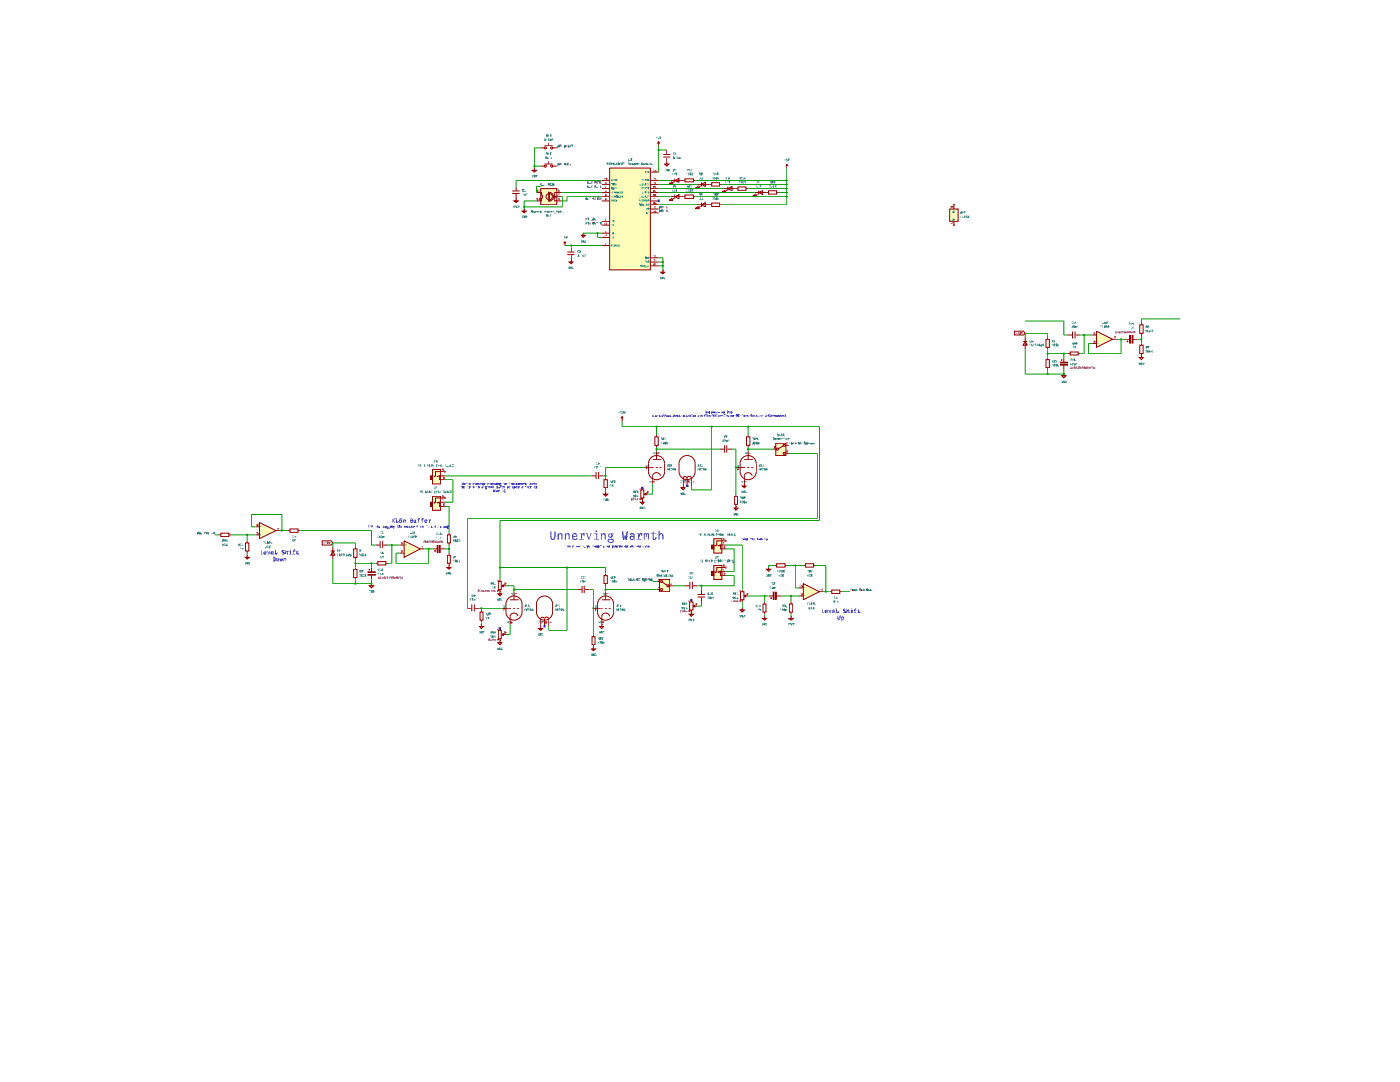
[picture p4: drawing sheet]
<svg xmlns="http://www.w3.org/2000/svg" width="279mm" height="216mm" viewBox="0 0 279 216" stroke-linecap="round" stroke-linejoin="round" font-family="sans-serif">
<g fill="#ffb">
<path d="M154.8 88.4h2v2.5h-2z"/>
<path d="M121.7 33.6h8.1v20.3h-8.1z"/>
<path d="M142.5 107.5h1.6v2.9h-1.6z"/>
<path d="M160.3 116.5l3.2 1.6-3.2 1.6z"/>
<path d="M131.6 115.6h2.1v2.5h-2.1z"/>
<path d="M142.5 112.8h1.6v2.8h-1.6z"/>
<path d="M189.5 41.7h1.7v2.5h-1.7z"/>
<path d="M218.8 66.1l3.2 1.6-3.2 1.6z"/>
<path d="M86.3 93.7h1.6v2.9h-1.6z"/>
<path d="M86.3 99h1.6v2.8h-1.6z"/>
<path d="M80.6 107.9l3.3 1.6-3.3 1.7z"/>
<path d="M107.9 37.6h3.2v3.3h-3.2z"/>
<path d="M51.8 104.3l3.3 1.6-3.3 1.6z"/>
</g>
<g fill="#0f0f0f">
<path d="M170 117.5l-.1 .1z"/>
<path d="M169.9 117.6l-.1 .3z"/>
<path d="M169.7 117.5l.1 .1z"/>
<path d="M169.7 117.5h.3z"/>
<path d="M169.8 117.6v.3z"/>
<path d="M169.7 117.5l.2 .1z"/>
<path d="M170.1 117.8v.1z"/>
<path d="M170.2 117.6h.1z"/>
<path d="M170.3 117.8l-.1 .1z"/>
<path d="M170.2 117.8l-.1 .1z"/>
<path d="M170.1 117.7v.2z"/>
<path d="M170.1 117.6v.1z"/>
<path d="M170.1 117.6v.3z"/>
<path d="M170.3 117.6l-.1 .1z"/>
<path d="M170.3 117.7l-.1 .2z"/>
<path d="M170.1 117.6v.2z"/>
<path d="M170.2 117.8l.1-.1z"/>
<path d="M170.5 117.6h.1z"/>
<path d="M170.7 117.8l-.1 .1z"/>
<path d="M170.5 117.8l.1 .1z"/>
<path d="M170.6 117.6h.1z"/>
<path d="M170.6 117.6l-.1 .1z"/>
<path d="M171 117.6l.1 .1z"/>
<path d="M171.1 117.8l-.1 .1z"/>
<path d="M170.9 117.6h-.1z"/>
<path d="M170.9 117.6h.1z"/>
<path d="M171 117.9l.1-.1z"/>
<path d="M170.9 117.9l.2-.1z"/>
<path d="M170.8 117.8l.1 .1z"/>
<path d="M170.9 117.6l-.1 .1z"/>
<path d="M171.5 117.6l.1 .1z"/>
<path d="M171.8 117.6l-.1 .1z"/>
<path d="M171.6 117.7l-.1 .2z"/>
<path d="M171.5 117.6v.3z"/>
<path d="M171.5 117.5l.1 .1z"/>
<path d="M171.6 117.7l.2-.1z"/>
<path d="M171.5 117.5l.2 .1z"/>
<path d="M171.5 117.5h.3z"/>
<path d="M171.7 117.6l.1-.1z"/>
<path d="M172 117.6h.1z"/>
<path d="M171.8 117.6h.1z"/>
<path d="M171.8 117.6h.2z"/>
<path d="M172 117.8l-.1 .1z"/>
<path d="M172 117.7l-.1 .2z"/>
<path d="M171.9 117.7l.1-.1z"/>
<path d="M172 117.6l-.1 .3z"/>
<path d="M172 117.6l-.1 .2z"/>
<path d="M172.5 117.8l-.1 .1z"/>
<path d="M172.3 117.6h.1z"/>
<path d="M172.4 117.6l.1 .1z"/>
<path d="M172.3 117.9l.2-.1z"/>
<path d="M172.3 117.8v.1z"/>
<path d="M172.3 117.6v.1z"/>
<path d="M173.1 117.5l.1 .1z"/>
<path d="M172.9 117.6l.1-.1z"/>
<path d="M173.2 117.8l-.1 .1z"/>
<path d="M173 117.9l.2-.1z"/>
<path d="M172.9 117.7l.1 .2z"/>
<path d="M173 117.6l-.1 .1z"/>
<path d="M172.9 117.6l.1-.1-.1 .2z"/>
<path d="M172.9 117.7l.1 .1z"/>
<path d="M173 117.5l-.1 .2z"/>
<path d="M173.1 117.8l-.1 .1z"/>
<path d="M173.1 117.6h.1z"/>
<path d="M173.1 117.7l.1 .1z"/>
<path d="M173.1 117.7l.1-.1v.2z"/>
<path d="M173.1 117.7l.1-.1z"/>
<path d="M173.5 117.8l-.1 .1z"/>
<path d="M173.3 117.8l.1 .1z"/>
<path d="M173.4 117.6h-.1z"/>
<path d="M173.4 117.9l.1-.1z"/>
<path d="M173.3 117.7l.1 .2z"/>
<path d="M173.3 117.6l.1 .1z"/>
<path d="M173.3 117.6l.1 .3z"/>
<path d="M173.3 117.6l.1 .2z"/>
<path d="M173.5 117.7l-.1 .1z"/>
<path d="M173.4 117.8l.1-.1z"/>
<path d="M173.9 117.7l.1 .1z"/>
<path d="M173.7 117.5l.1 .1z"/>
<path d="M173.8 117.6h.1z"/>
<path d="M173.7 117.8l.1 .1z"/>
<path d="M173.6 117.6h.1z"/>
<path d="M173.7 117.8l.2 .1z"/>
<path d="M173.7 117.6h.1z"/>
<path d="M173.7 117.6v.2z"/>
<path d="M173.8 117.6l-.1 .2z"/>
<path d="M173.7 117.8l.1-.1z"/>
</g>
<path d="M202.5 66.1h1.8l.3 .4-.3 .3h-1.8zM212.3 74.6v.4h.4l-.4 .4-.4-.4h.4M212.3 74.6h.1" fill="none" stroke="#910000" stroke-width=".2"/>
<g fill="#910000">
<path d="M202.9 66.4l.2 .1z"/>
<path d="M202.7 66.4h.2z"/>
<path d="M202.7 66.5l.2-.1z"/>
<path d="M203.2 66.3l.1 .3z"/>
<path d="M203.3 66.6l.1 .1z"/>
<path d="M203.2 66.7h.2z"/>
<path d="M203.2 66.7l.1-.1z"/>
<path d="M203.7 66.3h.1z"/>
<path d="M203.8 66.3l-.1 .1z"/>
<path d="M203.6 66.6l.2 .1z"/>
<path d="M203.6 66.5l-.1 .1z"/>
<path d="M203.6 66.3h.2z"/>
<path d="M203.7 66.4l.1-.1z"/>
<path d="M203.6 66.6l.2 .1h-.3z"/>
<path d="M203.6 66.5l-.1 .2z"/>
<path d="M203.8 66.3l-.2 .2z"/>
<path d="M203.6 66.6l-.1 .1z"/>
<path d="M203.6 66.3h-.1z"/>
<path d="M203.6 66.5l.2-.2z"/>
<path d="M203.8 66.3l-.2 .3z"/>
<path d="M203.6 66.5l.1-.1-.2 .3z"/>
<path d="M203.8 66.3l-.3 .4z"/>
<path d="M203.7 66.4l-.2 .3z"/>
<path d="M204.1 66.3l-.1 .3z"/>
<path d="M203.8 66.3l.1 .3z"/>
<path d="M204 66.3v.3z"/>
<path d="M204.1 66.3l-.1 .4z"/>
<path d="M203.9 66.6l.1 .1z"/>
<path d="M203.8 66.3l.2 .3z"/>
</g>
<path d="M129.4 93.3h1M129.9 91.4a1.61 1.61 0 0 1 1.7-.4 1.61 1.61 0 0 1 1 1.5 2.91 2.91 0 0 1-.4 2.8 1.61 1.61 0 0 1-1.8 .3 1.61 1.61 0 0 1-1-1.5 2.91 2.91 0 0 1 .5-2.7zM130.2 94.9a.82 .82 0 0 1 .8-.6 .82 .82 0 0 1 .8 .6M130.3 95v.7M130.3 91.7h1.7M130.9 93.3h.4M131 90v1.7M131.6 93.3h.4" fill="none" stroke="#910000" stroke-width=".2"/>
<g fill="#006665">
<path d="M130.5 90.5l.4 .1z"/>
<path d="M130.4 90.5l.4-.1z"/>
<path d="M130.4 90.5l.1-.1z"/>
<path d="M130.5 90.4l.4-.1z"/>
<path d="M130.5 90.5l.3 .1z"/>
</g>
<g fill="#b90000">
<path d="M131.4 90.3l.1 .1z"/>
<path d="M131.1 90.5l.1 .1z"/>
<path d="M131.3 90.5l.1 .1z"/>
<path d="M131.1 90.4l.1 .2z"/>
<path d="M131.2 90.3l-.1 .1z"/>
<path d="M131.4 90.3l-.1 .2z"/>
<path d="M131.4 90.3v.1z"/>
<path d="M131.2 90.5l.2 .1z"/>
<path d="M131.4 90.5l.1 .1z"/>
</g>
<path d="M128.6 93.3h.8" fill="none" stroke="#910000" stroke-width=".2"/>
<g fill="#006665">
<path d="M128.9 93.1l.1 .1z"/>
<path d="M129.2 92.9l-.1 .3z"/>
<path d="M128.9 93.1l.2 .1z"/>
<path d="M128.9 92.8h.1z"/>
<path d="M129.2 92.9l-.1 .1z"/>
<path d="M129.2 92.9l-.1 .2z"/>
<path d="M129 92.8l-.1 .1z"/>
<path d="M129 93.1l.1 .1z"/>
<path d="M128.9 92.9l.1-.1z"/>
<path d="M128.9 93.1l.1-.1z"/>
</g>
<g fill="#b90000">
<path d="M129.2 93.4l-.2 .4z"/>
<path d="M129.1 93.4l-.1 .4z"/>
<path d="M129.2 93.3l-.2 .5z"/>
<path d="M129 93.3h.2z"/>
<path d="M128.9 93.4l.1-.1z"/>
<path d="M129 93.3l.1 .1z"/>
</g>
<path d="M130.3 95.7v.9" fill="none" stroke="#910000" stroke-width=".2"/>
<g fill="#006665">
<path d="M129.8 96.2l.3-.1z"/>
<path d="M129.7 96.1l.1 .1z"/>
<path d="M129.8 96.1l.3-.1z"/>
<path d="M130.1 96l-.3 .2z"/>
<path d="M129.7 96l.1 .2z"/>
</g>
<g fill="#b90000">
<path d="M130.6 96l.1 .1z"/>
<path d="M130.3 96.1v.1z"/>
<path d="M130.5 96.1l.1-.1z"/>
<path d="M130.5 96.1h.2z"/>
<path d="M130.7 96.1l-.1 .1z"/>
<path d="M130.5 96.1l-.1 .1z"/>
<path d="M130.5 96.1h-.1z"/>
<path d="M130.5 96.1l.1 .1z"/>
</g>
<path d="M128.6 98.6l.3-.2v.4zM128.7 98.6h.3" fill="none" stroke="#910000" stroke-width=".2"/>
<path d="M128.6 98.6l.3-.2v.4z" fill="#910000"/>
<path d="M127.9 97.8h.6v1.6h-.6zM128.2 97.3v.5" fill="none" stroke="#910000" stroke-width=".2"/>
<g fill="#b90000">
<path d="M127.6 97.6l.1 .1z"/>
<path d="M128 97.4l.1 .3z"/>
<path d="M127.6 97.5h.4z"/>
<path d="M128 97.6l.1 .1z"/>
<path d="M128 97.5l.1 .2z"/>
<path d="M127.6 97.6l.4-.1z"/>
</g>
<path d="M129 98.6h.4" fill="none" stroke="#910000" stroke-width=".2"/>
<g fill="#b90000">
<path d="M129.2 98l.1 .1z"/>
<path d="M129.2 98.4l.1-.1z"/>
<path d="M129.2 98.3l.1-.1z"/>
<path d="M129.3 98.1l-.1 .2z"/>
<path d="M129.2 98.3l-.1 .1z"/>
<path d="M129.2 98l-.1 .1z"/>
<path d="M129.3 98.1l-.2 .3z"/>
<path d="M129.2 98.2l-.1 .2z"/>
<path d="M129.2 98.2l.1-.1-.2 .3z"/>
<path d="M129.2 98.2l.1-.1z"/>
<path d="M129.2 98v.1z"/>
</g>
<path d="M128.2 99.4v.4" fill="none" stroke="#910000" stroke-width=".2"/>
<g fill="#b90000">
<path d="M127.9 99.6l-.1 .1z"/>
<path d="M128 99.4l.1 .1z"/>
<path d="M127.6 99.6l.1 .1z"/>
<path d="M128 99.4l.1 .2z"/>
<path d="M128.1 99.6l-.1 .1z"/>
<path d="M127.7 99.5l.1 .1z"/>
<path d="M127.8 99.6l.2-.2z"/>
<path d="M128 99.5l.1 .1z"/>
<path d="M127.6 99.6l.1-.1z"/>
<path d="M127.9 99.5l.1-.1z"/>
<path d="M127.8 99.6l.1-.1z"/>
</g>
<g fill="none" stroke="#910000" stroke-width=".2">
<path d="M120.5 95.7h.7v1.6h-.7zM120.9 98.2v.4h.4l-.4 .4-.5-.4h.5M120.9 98.2h.1M120.9 95.3v.4M120.9 97.3v.5M124.2 84h.1M124.2 83.1l-.3 .4M124.2 83.1v.9M124.2 83.1l.1 .4M128.2 99.8v.4h.4l-.4 .4-.4-.4h.4M128.2 99.8h.1M146.6 99h.6v1.6h-.6z"/>
<path d="M146.9 98.6v.4M154.8 88.4h2v2.5h-2zM155.1 89.4h.2l.1 .2-.1 .2h-.2l-.2-.2zM156.3 88.9l-1 .6M156.4 90.3h.2l.1 .2-.1 .2h-.2l-.1-.2zM156.4 88.7h.2l.1 .2-.1 .2h-.2l-.1-.2zM156.7 88.9h.7M146.9 101.1v.3h.4l-.4 .4-.4-.4h.4M146.9 101.1h.1M146.9 100.6v.5"/>
</g>
<g fill="#b90000">
<path d="M156.9 88.4l.1-.1z"/>
<path d="M157 88.3l.1 .3z"/>
<path d="M157.1 88.6l.1 .1z"/>
<path d="M156.9 88.7h.3z"/>
<path d="M156.9 88.7l.2-.1z"/>
</g>
<path d="M154.2 89.6h.8" fill="none" stroke="#910000" stroke-width=".2"/>
<g fill="#b90000">
<path d="M154.6 89l.1 .1z"/>
<path d="M154.6 89.1l-.1 .1z"/>
<path d="M154.6 89.3l.1-.1z"/>
<path d="M154.7 89.1l-.1 .2z"/>
<path d="M154.6 89.4l-.1 .1z"/>
<path d="M154.6 89l-.1 .2z"/>
<path d="M154.7 89.1l-.1 .3z"/>
<path d="M154.6 89.3l-.1 .2z"/>
<path d="M154.7 89.1l-.2 .4z"/>
<path d="M154.6 89v.1z"/>
<path d="M154.6 89.2l.1-.1z"/>
</g>
<path d="M156.7 90.5h.7" fill="none" stroke="#910000" stroke-width=".2"/>
<g fill="#b90000">
<path d="M157.1 89.9l.1 .1z"/>
<path d="M156.9 90.2l.1 .1z"/>
<path d="M157 90l.1 .1z"/>
<path d="M157.1 90.1l.1 .1z"/>
<path d="M157 90l.2 .2z"/>
<path d="M157.1 90.3l.1-.1z"/>
<path d="M156.9 90l.2-.1z"/>
<path d="M157 89.9l-.1 .1z"/>
<path d="M157.1 90h.1z"/>
</g>
<g fill="none" stroke="#910000" stroke-width=".2">
<path d="M131.4 29.1h.1M131.4 28.2l-.2 .5M131.4 28.2v.9M131.4 28.2l.3 .5M133.9 39.2h2.8M134.2 39.5l-.5 .5h.2h-.2v-.2M134.5 39.5l-.4 .5h.2h-.2v-.2M134.7 39.2l.8-.4v.9zM134.7 38.8v.9M136.7 38.9h1.7v.7h-1.7zM138.4 39.2h.3M146.9 37.6h.4"/>
<path d="M147.3 37.3h1.6v.7h-1.6zM148.9 37.6h.4M150.6 38.4h2.8M150.8 38.7l-.5 .5h.3h-.3v-.3M151.2 38.7l-.4 .5h.1h-.1v-.3M151.3 38.4l.9-.3v.7zM151.3 38.1v.7M153.4 38.1h1.6v.6h-1.6zM155 38.4h.4M157 33.6h.1M157 32.7l-.2 .5M157 32.7v.9"/>
<path d="M157 32.7l.3 .5"/>
</g>
<g fill="#0f0f0f">
<path d="M111.5 29.2l-.1 .1z"/>
<path d="M111.4 29.3h-.1z"/>
<path d="M111.2 29.3h.1z"/>
<path d="M111.4 28.9l.1 .1z"/>
<path d="M111.5 29.1l-.1 .2z"/>
<path d="M111.3 28.9l.2 .1z"/>
<path d="M111.5 29l-.1 .3z"/>
<path d="M111.2 29.2l.1 .1z"/>
<path d="M111.5 29l-.1 .2z"/>
<path d="M111.4 29.1l.1-.1z"/>
<path d="M111.6 29.3h.2z"/>
<path d="M111.6 29.2v.1z"/>
<path d="M111.7 29l.1-.1z"/>
<path d="M111.8 28.9l-.1 .2z"/>
<path d="M111.8 28.9l-.1 .3z"/>
<path d="M111.8 28.9v.4z"/>
<path d="M111.7 29.2l.1 .1z"/>
<path d="M112 29.3h.1z"/>
<path d="M112.1 28.9l-.1 .4z"/>
<path d="M112 28.9v.4z"/>
<path d="M112.8 29.1l.1 .1z"/>
<path d="M112.8 29.3l.1-.1z"/>
<path d="M112.7 29.3h.1z"/>
<path d="M112.7 29v.1z"/>
<path d="M112.7 29.1l.2 .1z"/>
<path d="M112.7 29.3l.2-.1z"/>
<path d="M112.7 29l.1 .2z"/>
<path d="M113.2 28.9l-.1 .4z"/>
<path d="M113.1 28.9v.4z"/>
<path d="M113.5 29.3h-.1z"/>
<path d="M113.5 28.9l.1 .1z"/>
<path d="M113.6 29.2l-.1 .1z"/>
<path d="M113.3 29.3h.1z"/>
<path d="M113.3 28.9v.4z"/>
<path d="M113.4 28.9l.2 .1z"/>
<path d="M113.6 29.2l-.2 .1z"/>
<path d="M113.4 28.9l-.1 .4z"/>
<path d="M113.6 29l-.1 .2z"/>
<path d="M113.8 29.1l.1-.1z"/>
<path d="M113.9 28.9l-.1 .2z"/>
<path d="M113.8 29.1l.1 .1z"/>
<path d="M113.9 29.2l-.1 .1z"/>
<path d="M113.8 28.9l.1 .1z"/>
<path d="M113.8 29l.1-.1z"/>
<path d="M114.1 28.9l.1 .2z"/>
<path d="M114.3 28.9l-.1 .2z"/>
<path d="M114.1 28.9l.1 .3z"/>
<path d="M114.3 28.9l-.1 .3z"/>
</g>
<g fill="none" stroke="#910000" stroke-width=".2">
<path d="M107.9 29.5h.8M108.7 29.1h1.6M108.7 29.3h.2l.2 .2-.2 .2h-.2l-.1-.2zM109.5 28.5v.6M110 29.3h.2l.1 .2-.1 .2h-.2l-.1-.2zM110.3 29.5h.8M121.7 33.5h8.1v20.4h-8.1zM132.4 31.3h1.3M132.4 30.8h1.3M133.1 32.3v.4h.4l-.4 .5-.5-.5h.5M133.1 32.3h.1M133.1 29.9v.9"/>
<path d="M133.1 31.5v.8M133.9 36h2.8M134.2 36.2l-.5 .5h.2h-.2v-.2M134.5 36.2l-.4 .5h.2h-.2v-.2M134.7 36l.8-.4v.8zM134.7 35.6v.8M136.7 35.7h1.7v.6h-1.7zM138.4 36h.3M120.1 49h1.6"/>
</g>
<g fill="#006665">
<path d="M122.2 48.8l-.1 .4z"/>
<path d="M122.1 48.8v.4z"/>
<path d="M122.1 48.8v.3z"/>
<path d="M122.2 48.8l-.1 .3z"/>
<path d="M122.4 49.1l.2 .1z"/>
<path d="M122.8 49.1l-.1 .1z"/>
<path d="M122.6 49.1l.1 .1z"/>
<path d="M122.7 48.8l.1 .1z"/>
<path d="M122.6 49l.1 .2z"/>
<path d="M123 49.1l.1 .1z"/>
<path d="M122.9 49l.1 .1z"/>
<path d="M122.9 48.9l.1-.1z"/>
<path d="M123 48.8l-.1 .2z"/>
<path d="M122.9 49l.1-.1z"/>
<path d="M123.3 49.1l.1 .1z"/>
<path d="M123.2 49.2v-.1z"/>
<path d="M123.2 49.2h.2z"/>
<path d="M123.2 49.2l.1-.1z"/>
<path d="M123.2 48.8v.3z"/>
<path d="M123.3 48.8l-.1 .3z"/>
<path d="M123.5 49.1l.1 .1z"/>
<path d="M123.7 49.1l-.1 .1z"/>
<path d="M123.6 48.8l-.1 .1z"/>
<path d="M123.5 49l.1 .1z"/>
<path d="M123.5 48.9v.2z"/>
<path d="M123.6 48.9l-.1 .2z"/>
</g>
<g fill="#b90000">
<path d="M120.8 48.9l.2-.1z"/>
<path d="M120.9 48.6l.1 .2z"/>
<path d="M120.8 48.8h.2z"/>
</g>
<path d="M129.8 41.7h1.6" fill="none" stroke="#910000" stroke-width=".2"/>
<g fill="#006665">
<path d="M129 41.4l.1 .4z"/>
<path d="M129.1 41.7l.1 .1z"/>
<path d="M129.1 41.6l.1 .1z"/>
<path d="M129.1 41.7l-.1 .1z"/>
<path d="M129.1 41.6l.1 .2z"/>
<path d="M129 41.5l.1 .3z"/>
<path d="M129 41.8l.1-.1z"/>
<path d="M129.4 41.6l-.1 .1z"/>
<path d="M129.5 41.7l-.1 .1z"/>
<path d="M129.4 41.4l.1 .1z"/>
<path d="M129.2 41.7l.1-.1z"/>
<path d="M129.2 41.6l.1-.1z"/>
<path d="M129.3 41.4l.2 .1z"/>
<path d="M129.3 41.7l.1 .1z"/>
<path d="M129.3 41.4l.1 .1z"/>
<path d="M129.5 41.5l-.1 .2z"/>
<path d="M129.5 41.5l-.1 .1z"/>
</g>
<g fill="#b90000">
<path d="M130.5 41.2l-.1 .1z"/>
<path d="M130.7 41.4l.1 .1z"/>
<path d="M130.7 41.3l.1-.1z"/>
<path d="M130.8 41.2l.1 .1z"/>
<path d="M130.8 41.5l.1-.1z"/>
<path d="M130.8 41.2l-.1 .1z"/>
</g>
<path d="M129.8 40.1h1.6" fill="none" stroke="#910000" stroke-width=".2"/>
<g fill="#006665">
<path d="M127.6 39.9v-.1z"/>
<path d="M127.7 39.8l-.1 .2z"/>
<path d="M127.6 40l.1-.1z"/>
<path d="M128 39.9l.1-.1z"/>
<path d="M127.9 39.8h.2z"/>
<path d="M127.9 39.8l.1 .1z"/>
<path d="M127.9 39.9v.3z"/>
<path d="M128 39.9l-.1 .3z"/>
<path d="M128.3 40.1l-.1 .1z"/>
<path d="M128.2 39.8l.1 .1z"/>
<path d="M128.1 40.2l.2-.1z"/>
<path d="M128.1 39.8l.1 .1z"/>
<path d="M128.6 40l.1 .1z"/>
<path d="M128.7 40.1l-.1 .1z"/>
<path d="M128.4 40l.1 .2z"/>
<path d="M128.4 39.8v.2z"/>
<path d="M128.5 39.8l-.1 .2z"/>
<path d="M128.5 39.8l.1 .1z"/>
<path d="M128.5 40.2l.2-.1z"/>
<path d="M128.8 39.9l.1-.1z"/>
<path d="M128.7 39.8l.1 .1z"/>
<path d="M128.7 39.8h.2z"/>
<path d="M129.1 40.1l-.1 .1z"/>
<path d="M129.1 39.9l-.1 .2z"/>
<path d="M129.1 39.8l-.1 .3z"/>
<path d="M129.1 39.8l.1 .4z"/>
<path d="M129 40.2l.1-.1z"/>
<path d="M129.1 39.8l.1 .3z"/>
<path d="M129.2 40.2l.1-.1z"/>
<path d="M129.2 39.9l.1 .1z"/>
<path d="M129.4 39.8l.1 .1z"/>
<path d="M129.4 40l.1 .1z"/>
<path d="M129.5 40.1l-.1 .1z"/>
<path d="M129.3 40l.2 .1z"/>
<path d="M129.3 39.8l.1 .1z"/>
<path d="M129.3 40l.1 .1z"/>
</g>
<g fill="#b90000">
<path d="M130.5 39.6l-.1 .1z"/>
<path d="M130.8 39.6l-.1 .1z"/>
</g>
<path d="M120.1 36h1.6" fill="none" stroke="#910000" stroke-width=".2"/>
<g fill="#006665">
<path d="M122.1 35.9v.2z"/>
<path d="M122.1 35.8v.1z"/>
<path d="M122.1 35.8l.1 .1z"/>
<path d="M122.2 35.9h-.1z"/>
<path d="M122.1 35.9l.1 .1z"/>
<path d="M122.2 36l-.1 .1z"/>
<path d="M122.1 35.9h.1z"/>
<path d="M122.3 35.8l.1 .1z"/>
<path d="M122.3 35.8l.2 .1z"/>
<path d="M122.4 35.9v.2z"/>
<path d="M122.5 35.9l-.1 .2z"/>
<path d="M122.7 35.8l.1 .3z"/>
<path d="M122.7 35.9l-.1 .1z"/>
<path d="M122.7 35.8l-.1 .2z"/>
<path d="M122.9 35.9l.1-.1z"/>
<path d="M123 35.9l.1 .1z"/>
<path d="M123 35.8l.1 .1z"/>
<path d="M122.9 35.9l.2 .1z"/>
<path d="M123 35.8l-.1 .1z"/>
<path d="M122.9 35.9h.1z"/>
</g>
<g fill="#b90000">
<path d="M120.7 35.5l-.1 .1z"/>
<path d="M120.7 35.5l.1 .4z"/>
<path d="M121 35.7v.1z"/>
<path d="M121 35.5l.1 .1z"/>
<path d="M121 35.7l.1-.1z"/>
<path d="M121 35.8v-.1z"/>
<path d="M121 35.7v.2z"/>
<path d="M121.1 35.6l-.1 .2z"/>
<path d="M121 35.8v.1z"/>
<path d="M121.1 35.6l-.1 .3z"/>
<path d="M121 35.7l.1-.1-.1 .3z"/>
</g>
<path d="M129.8 34.3h1.6" fill="none" stroke="#910000" stroke-width=".2"/>
<g fill="#006665">
<path d="M128.9 34.2l-.1 .3z"/>
<path d="M128.7 34.2l.1 .3z"/>
<path d="M129.1 34.2l.1 .1z"/>
<path d="M129.2 34.4l-.1 .1z"/>
<path d="M129.4 34.2l.1 .1z"/>
<path d="M129.2 34.2v.3z"/>
<path d="M129.3 34.2l.2 .1z"/>
<path d="M129.3 34.5l.2-.1z"/>
<path d="M129.3 34.2l-.1 .3z"/>
<path d="M129.3 34.5l.1-.1z"/>
<path d="M129.3 34.2l.1 .1z"/>
<path d="M129.5 34.3l-.1 .1z"/>
<path d="M129.5 34.3h-.1z"/>
</g>
<g fill="#b90000">
<path d="M130.5 33.9l-.1 .1z"/>
<path d="M130.5 34.2l.1 .1z"/>
<path d="M130.5 34.2l.1 .1h-.2z"/>
<path d="M130.5 34.2l-.1 .1z"/>
<path d="M130.8 34.1l.1-.1z"/>
<path d="M130.7 34.1l.1-.1z"/>
<path d="M130.8 34.3l.1-.1z"/>
<path d="M130.7 34.2l.1 .1z"/>
<path d="M130.8 34.1l.1 .1z"/>
</g>
<path d="M129.8 51.4h1.6" fill="none" stroke="#910000" stroke-width=".2"/>
<g fill="#006665">
<path d="M128.9 51.3l-.1 .2z"/>
<path d="M128.7 51.5l.1 .1z"/>
<path d="M128.7 51.3l.1 .2z"/>
<path d="M128.9 51.3l-.1 .3z"/>
<path d="M128.7 51.3l.1 .3z"/>
<path d="M129 51.5l.1 .1z"/>
<path d="M129 51.4h.1z"/>
<path d="M129.1 51.4h.1z"/>
<path d="M129 51.5l.2 .1z"/>
<path d="M129 51.4h.2z"/>
<path d="M129.1 51.5l.1 .1z"/>
<path d="M129 51.4l.1-.1z"/>
<path d="M129.2 51.4l.1-.1z"/>
<path d="M129.2 51.5l.1 .1z"/>
<path d="M129.4 51.4h.1z"/>
<path d="M129.5 51.4l-.1 .2z"/>
<path d="M129.2 51.5l.2 .1z"/>
<path d="M129.3 51.4h.1z"/>
<path d="M129.3 51.4h.2z"/>
<path d="M129.3 51.5l.1 .1z"/>
<path d="M129.5 51.4l-.1 .1z"/>
</g>
<g fill="#b90000">
<path d="M130.5 50.9l-.1 .1z"/>
<path d="M130.8 50.9l-.1 .3z"/>
<path d="M130.9 51.2l-.1 .1z"/>
<path d="M130.8 51.2l.1-.1z"/>
</g>
<path d="M129.8 42.5h1.6" fill="none" stroke="#910000" stroke-width=".2"/>
<g fill="#006665">
<path d="M129.1 42.5l.1 .1z"/>
<path d="M129 42.3l.1 .2z"/>
<path d="M129.1 42.5h.1z"/>
<path d="M129.1 42.5l-.1 .1z"/>
<path d="M129 42.3v.3z"/>
<path d="M129 42.6l.1-.1z"/>
<path d="M129.3 42.4l.1-.1z"/>
<path d="M129.2 42.4l.2-.1z"/>
<path d="M129.2 42.4l.1-.1z"/>
</g>
<g fill="#b90000">
<path d="M130.5 42l-.1 .1z"/>
<path d="M130.5 42.3l.1 .1z"/>
<path d="M130.5 42.3l.1 .1h-.2z"/>
<path d="M130.5 42.3l-.1 .1z"/>
<path d="M130.8 42.4l.1-.1z"/>
<path d="M130.8 42.1l.1 .1z"/>
<path d="M130.7 42.3l.1 .1z"/>
<path d="M130.7 42.1l.1 .1z"/>
<path d="M130.7 42.1l.1-.1z"/>
</g>
<path d="M120.1 47.4h1.6" fill="none" stroke="#910000" stroke-width=".2"/>
<g fill="#006665">
<path d="M122.2 47.5h-.1z"/>
<path d="M122.4 47.5h.2z"/>
<path d="M122.3 47.5h.1z"/>
<path d="M122.4 47.2l-.1 .1z"/>
<path d="M122.4 47.2l.1 .3z"/>
<path d="M122.3 47.5h.3z"/>
</g>
<g fill="#b90000">
<path d="M120.7 46.9l.1 .3z"/>
<path d="M121 46.9v.1z"/>
<path d="M121 46.9l.1 .1z"/>
</g>
<path d="M120.1 44.9h1.6" fill="none" stroke="#910000" stroke-width=".2"/>
<g fill="#006665">
<path d="M122.1 44.8l.1 .1z"/>
<path d="M122.3 44.8h.1z"/>
<path d="M122.4 44.8l.1 .2z"/>
<path d="M122.5 45l.1 .1z"/>
<path d="M122.3 45.1l.1-.1z"/>
<path d="M122.3 45.1h.3z"/>
<path d="M122.3 45.1l.2-.1z"/>
</g>
<g fill="#b90000">
<path d="M120.7 44.8h.2z"/>
<path d="M120.6 44.8h.1z"/>
<path d="M120.7 44.5l-.1 .1z"/>
<path d="M120.7 44.5l.1 .3z"/>
<path d="M120.6 44.8h.3z"/>
<path d="M121.1 44.5l-.1 .3z"/>
</g>
<path d="M129.8 36h1.6" fill="none" stroke="#910000" stroke-width=".2"/>
<g fill="#006665">
<path d="M127.9 35.9l.2-.1z"/>
<path d="M127.9 35.8h.2z"/>
<path d="M128.3 36l-.1 .1z"/>
<path d="M128.2 35.8l.1 .1z"/>
<path d="M128.1 36.1l.2-.1z"/>
<path d="M128.1 35.8l.1 .1z"/>
<path d="M128.4 35.8l.1 .1z"/>
<path d="M128.4 35.8l.2 .1z"/>
<path d="M128.5 35.9v.2z"/>
<path d="M128.6 35.9l-.1 .2z"/>
<path d="M128.7 35.9h.1z"/>
<path d="M128.8 35.8l.1 .1z"/>
<path d="M128.8 36l.1 .1z"/>
<path d="M128.7 35.9l.1 .1z"/>
<path d="M128.7 35.8l.1 .1z"/>
<path d="M128.7 35.8l.1 .2z"/>
<path d="M128.7 35.8l.1 .3z"/>
<path d="M129 35.8l.1 .1z"/>
<path d="M129.1 35.8l.1 .1z"/>
<path d="M129.2 36l-.1 .1z"/>
<path d="M129.5 36l-.1 .1z"/>
<path d="M129.2 36l.1 .1z"/>
<path d="M129.3 35.8l-.1 .1z"/>
<path d="M129.4 35.8l.1 .1z"/>
<path d="M129.3 36.1l.2-.1z"/>
<path d="M129.2 36l.1-.1z"/>
<path d="M129.2 35.9h.1z"/>
<path d="M129.2 35.9l.1-.1z"/>
<path d="M129.5 35.9l-.1 .1z"/>
<path d="M129.5 35.9h-.1z"/>
</g>
<g fill="#b90000">
<path d="M130.5 35.5l-.1 .1z"/>
<path d="M130.7 35.6l.1 .1z"/>
<path d="M130.8 35.5l.1 .1z"/>
<path d="M130.9 35.8l-.1 .1z"/>
<path d="M130.7 35.8l.1 .1z"/>
<path d="M130.8 35.5l-.1 .1z"/>
<path d="M130.8 35.7l-.1 .1z"/>
<path d="M130.8 35.9l.1-.1z"/>
<path d="M130.8 35.7l.1-.1z"/>
</g>
<path d="M129.8 36.8h1.6" fill="none" stroke="#910000" stroke-width=".2"/>
<g fill="#006665">
<path d="M127.6 36.9l.2 .1z"/>
<path d="M127.9 36.9l.2 .1z"/>
<path d="M128.3 36.9l-.1 .1z"/>
<path d="M128.2 36.6l.1 .1z"/>
<path d="M128.1 37l.2-.1z"/>
<path d="M128.2 36.9l-.1 .1z"/>
<path d="M128.6 36.9l.1 .1z"/>
<path d="M128.4 37h.3z"/>
<path d="M128.5 36.9l-.1 .1z"/>
<path d="M128.5 36.6v.3z"/>
<path d="M128.6 36.6l-.1 .3z"/>
<path d="M128.8 36.9l.1 .1z"/>
<path d="M128.7 36.7l.1 .1z"/>
<path d="M128.7 36.6l.1 .1z"/>
<path d="M128.7 36.7l.1 .2z"/>
<path d="M128.8 36.6l.1 .1z"/>
<path d="M128.7 36.6l.1 .3z"/>
<path d="M129.1 36.6l.1 .1z"/>
<path d="M129.2 36.9l-.1 .1z"/>
<path d="M129 36.9l.1 .1z"/>
<path d="M129.4 36.6l-.1 .1z"/>
<path d="M129.4 36.9l.1 .1z"/>
<path d="M129.3 36.9l-.1 .1z"/>
<path d="M129.2 36.7l.2-.1z"/>
<path d="M129.2 36.7l.1-.1z"/>
<path d="M129.2 37h.3z"/>
<path d="M129.2 37l.2-.1z"/>
</g>
<g fill="#b90000">
<path d="M130.7 36.6l.1 .1z"/>
<path d="M130.8 36.5h.1z"/>
<path d="M130.7 36.5h.1z"/>
<path d="M130.7 36.6h.2z"/>
<path d="M130.8 36.4l-.1 .1z"/>
</g>
<path d="M120.1 39.2h1.6" fill="none" stroke="#910000" stroke-width=".2"/>
<g fill="#006665">
<path d="M122.1 39.2l.1 .2z"/>
<path d="M122.2 39.2h-.1z"/>
<path d="M122.4 39.4l.2-.1z"/>
<path d="M122.4 39.2h.1z"/>
<path d="M122.4 39.3h.2z"/>
<path d="M122.7 39.3l.1 .1z"/>
<path d="M122.6 39.2h.1z"/>
<path d="M122.6 39.1l.1 .1z"/>
<path d="M122.7 39.2l.1 .1z"/>
<path d="M122.6 39.2l.1 .1z"/>
<path d="M122.6 39.1l.1 .2z"/>
<path d="M122.6 39.1l.2 .2z"/>
<path d="M123.1 39l-.1 .1z"/>
<path d="M123.1 39.3l-.1 .1z"/>
<path d="M122.9 39.2l.1 .1z"/>
<path d="M122.9 39.2l.1-.1z"/>
<path d="M122.9 39.2l.1 .2z"/>
<path d="M122.9 39.2l.2-.2z"/>
<path d="M122.9 39.2h.1z"/>
<path d="M123.3 39l-.1 .1z"/>
<path d="M123.2 39.2v.1z"/>
<path d="M123.2 39.2v-.1z"/>
<path d="M123.3 39.3l-.1 .1z"/>
<path d="M123.3 39.1l.1 .1z"/>
<path d="M123.2 39.4l.2-.1z"/>
<path d="M123.2 39.2v.2z"/>
<path d="M123.2 39.1v.1z"/>
<path d="M123.2 39.4l.1-.1z"/>
<path d="M123.4 39.2l-.1 .1z"/>
<path d="M123.4 39.2h-.1z"/>
<path d="M123.3 39.2h.1z"/>
<path d="M123.5 39.4l.1-.1z"/>
<path d="M123.6 39.1l.1 .1z"/>
<path d="M123.5 39.4l.2-.1z"/>
<path d="M123.8 39.4l.1-.1z"/>
<path d="M123.7 39.3l.1 .1z"/>
<path d="M123.8 39.2h.1z"/>
<path d="M123.7 39.3h.2z"/>
<path d="M123.7 39.1v.2z"/>
<path d="M123.8 39.1l-.1 .2z"/>
<path d="M123.8 39.2l-.1 .1z"/>
<path d="M124.2 39.2h.1z"/>
<path d="M124.2 39.1l.1 .1z"/>
<path d="M124.3 39.2l-.1 .2z"/>
<path d="M124.1 39.2h.1z"/>
<path d="M124.1 39.3l.1 .1z"/>
<path d="M124.2 39.3l.1-.1z"/>
</g>
<g fill="#b90000">
<path d="M120.8 39.1l.1-.1z"/>
<path d="M120.8 38.8l.1-.1z"/>
<path d="M121 38.9l-.1 .1z"/>
<path d="M120.9 38.7l.1 .1z"/>
<path d="M121 38.8l-.1 .2z"/>
<path d="M120.9 39l-.1 .1z"/>
<path d="M120.9 38.9l-.1 .2z"/>
<path d="M121 38.8l-.2 .3z"/>
<path d="M120.9 38.9l.1-.1-.2 .3z"/>
<path d="M120.9 38.9l.1-.1z"/>
</g>
<path d="M129.8 37.6h1.6" fill="none" stroke="#910000" stroke-width=".2"/>
<g fill="#006665">
<path d="M127.9 37.6h.2z"/>
<path d="M127.9 37.4l.2 .1z"/>
<path d="M128.2 37.4l.1 .1z"/>
<path d="M128.3 37.6l-.1 .1z"/>
<path d="M128.2 37.4l.1 .2z"/>
<path d="M128.1 37.7l.2-.1z"/>
<path d="M128.1 37.4l.1 .1z"/>
<path d="M128.2 37.5l.1 .1z"/>
<path d="M128.5 37.4l-.1 .1z"/>
<path d="M128.4 37.5l.2-.1z"/>
<path d="M128.5 37.5v.2z"/>
<path d="M128.6 37.5l-.1 .2z"/>
<path d="M128.9 37.4l-.1 .1z"/>
<path d="M128.7 37.5l.1 .1z"/>
<path d="M128.8 37.6l.1 .1z"/>
<path d="M128.7 37.6h.1z"/>
<path d="M128.7 37.4l.1 .2z"/>
<path d="M128.8 37.5l.1 .1z"/>
<path d="M128.7 37.4l.1 .3z"/>
<path d="M129.1 37.4l.1 .1z"/>
<path d="M129 37.4l.1 .1z"/>
<path d="M129.1 37.4l.1 .2z"/>
<path d="M129.2 37.6l-.1 .1z"/>
<path d="M129.5 37.5l-.1 .1z"/>
<path d="M129.4 37.4l.1 .1z"/>
<path d="M129.3 37.4l.2 .1z"/>
<path d="M129.4 37.6l.1-.1z"/>
<path d="M129.5 37.5l-.2 .1z"/>
<path d="M129.4 37.6l-.1 .1z"/>
<path d="M129.3 37.6l.2-.1z"/>
<path d="M129.3 37.4l.1 .1z"/>
<path d="M129.5 37.5l-.2 .2z"/>
</g>
<g fill="#b90000">
<path d="M130.5 37.1l.1 .1z"/>
<path d="M130.5 37.3l.1-.1z"/>
<path d="M130.5 37.1l-.1 .1z"/>
<path d="M130.6 37.2l-.1 .2z"/>
<path d="M130.5 37.3l-.1 .2z"/>
<path d="M130.6 37.2l-.2 .3z"/>
<path d="M130.5 37.3l.1-.1-.2 .3z"/>
<path d="M130.7 37.4l.1 .1z"/>
<path d="M130.8 37.1l-.1 .1z"/>
<path d="M130.8 37.1l.1 .1z"/>
<path d="M130.9 37.4l-.1 .1z"/>
</g>
<path d="M129.8 38.4h1.6" fill="none" stroke="#910000" stroke-width=".2"/>
<g fill="#006665">
<path d="M128.3 38.5l-.1 .1z"/>
<path d="M128.2 38.2l.1 .1z"/>
<path d="M128.1 38.6l.2-.1z"/>
<path d="M128.2 38.5l-.1 .1z"/>
<path d="M128.1 38.6l.1-.1z"/>
<path d="M128.5 38.2v.4z"/>
<path d="M128.6 38.2l-.1 .4z"/>
<path d="M128.7 38.2l.1 .1z"/>
<path d="M128.7 38.3l.1 .1z"/>
<path d="M128.8 38.2l.1 .1z"/>
<path d="M128.8 38.5l.1 .1z"/>
<path d="M128.7 38.3l.1 .2z"/>
<path d="M128.7 38.2l.1 .3z"/>
<path d="M129.1 38.2l.1 .1z"/>
<path d="M129.2 38.5l-.1 .1z"/>
<path d="M129.4 38.2l.1 .1z"/>
<path d="M129.5 38.5l-.1 .1z"/>
<path d="M129.4 38.4l.1 .1z"/>
<path d="M129.3 38.5l.1 .1z"/>
</g>
<g fill="#b90000">
<path d="M130.5 38.1h.1z"/>
<path d="M130.4 38.2l.2 .1z"/>
<path d="M130.6 38l-.1 .1z"/>
<path d="M130.4 38.1v.2z"/>
<path d="M130.6 38l-.1 .2z"/>
<path d="M130.5 38.1l-.1 .2z"/>
<path d="M130.6 38l-.2 .3z"/>
<path d="M130.5 38.1l.1-.1z"/>
<path d="M130.9 38.2v.1z"/>
<path d="M130.7 38.1l.1-.1z"/>
<path d="M130.8 38.2l.1 .1z"/>
<path d="M130.8 38.2l.1 .1h-.2z"/>
<path d="M130.8 38.2l-.1 .1z"/>
</g>
<path d="M129.8 39.2h1.6" fill="none" stroke="#910000" stroke-width=".2"/>
<g fill="#006665">
<path d="M127.6 39.4l.2-.1z"/>
<path d="M127.6 39.3h.2z"/>
<path d="M128 39.2h.1z"/>
<path d="M127.9 39.4l.2-.1z"/>
<path d="M127.9 39.2h.2z"/>
<path d="M127.9 39.3h.2z"/>
<path d="M128.1 39.4l.1-.1z"/>
<path d="M128.2 39.1l.1 .1z"/>
<path d="M128.1 39.4l.2-.1z"/>
<path d="M128.4 39.4l.3-.1z"/>
<path d="M128.4 39.3h.3z"/>
<path d="M128.5 39.1v.2z"/>
<path d="M128.6 39.1l-.1 .2z"/>
<path d="M128.8 39.3l.1 .1z"/>
<path d="M128.7 39.2h.1z"/>
<path d="M128.7 39.1l.1 .1z"/>
<path d="M128.7 39.2l.1 .1z"/>
<path d="M128.8 39.1l.1 .1z"/>
<path d="M128.7 39.1l.1 .2z"/>
<path d="M129 39.3l.1 .1z"/>
<path d="M129.1 39.1l.1 .1z"/>
<path d="M129.2 39.3l-.1 .1z"/>
<path d="M129.3 39.1l-.1 .1z"/>
<path d="M129.4 39l-.1 .1z"/>
<path d="M129.3 39.1v.1z"/>
</g>
<g fill="#b90000">
<path d="M130.5 38.7l.1 .1z"/>
<path d="M130.5 38.9l.1-.1z"/>
<path d="M130.5 38.7l-.1 .1z"/>
<path d="M130.6 38.8l-.1 .2z"/>
<path d="M130.5 39l-.1 .1z"/>
<path d="M130.5 38.9l-.1 .2z"/>
<path d="M130.6 38.8l-.2 .3z"/>
<path d="M130.5 38.9l.1-.1-.2 .3z"/>
<path d="M130.8 39l.1-.1z"/>
<path d="M130.8 38.7l-.1 .1z"/>
<path d="M130.8 39l-.1 .1z"/>
<path d="M130.8 38.7l.1 .1z"/>
<path d="M130.9 38.8l-.1 .2z"/>
<path d="M130.8 38.9l-.1 .2z"/>
<path d="M130.9 38.8l-.2 .3z"/>
<path d="M130.8 38.9l.1-.1-.2 .3z"/>
<path d="M130.8 38.9l.1-.1z"/>
</g>
<path d="M129.8 40.9h1.6" fill="none" stroke="#910000" stroke-width=".2"/>
<g fill="#006665">
<path d="M127.6 40.9l.1-.1z"/>
<path d="M127.6 40.8l.1-.1z"/>
<path d="M127.8 40.9h.1z"/>
<path d="M127.9 40.7l-.1 .1z"/>
<path d="M127.8 40.8l.1-.1z"/>
<path d="M128 40.7l.1 .1z"/>
<path d="M127.9 41l.2-.1z"/>
<path d="M127.8 40.9l.1 .1z"/>
<path d="M127.8 40.9l.1-.1z"/>
<path d="M127.9 40.7l-.1 .2z"/>
<path d="M127.9 41l.1-.1z"/>
<path d="M128 40.9h.1z"/>
<path d="M128 40.9l.1-.1v.1z"/>
<path d="M128 40.9l.1-.1z"/>
<path d="M128.2 41l.1-.1z"/>
<path d="M128.2 40.7l.1 .1z"/>
<path d="M128.1 41l.2-.1z"/>
<path d="M128.1 41l.1-.1z"/>
<path d="M128.4 40.9l.1 .1z"/>
<path d="M128.5 40.9l.1 .1z"/>
<path d="M128.4 40.9l.2 .1z"/>
<path d="M128.4 40.7v.2z"/>
<path d="M128.5 40.7l-.1 .2z"/>
<path d="M128.5 40.9h-.1z"/>
<path d="M128.8 40.9l.1 .1z"/>
<path d="M128.7 41h.2z"/>
<path d="M128.7 41l.1-.1z"/>
<path d="M129 40.7l.1 .1z"/>
<path d="M129.1 40.9h.1z"/>
<path d="M129.1 40.9l.1 .1z"/>
<path d="M129.1 40.8l.1 .1z"/>
<path d="M129 40.7l.2 .2z"/>
<path d="M129 40.7l.1 .2z"/>
<path d="M129.4 40.7l.1 .1z"/>
<path d="M129.2 40.7v.3z"/>
<path d="M129.3 40.7l.2 .1z"/>
<path d="M129.3 41l.2-.1z"/>
<path d="M129.3 40.7l-.1 .3z"/>
<path d="M129.2 41l.1-.1z"/>
<path d="M129.3 41l.1-.1z"/>
<path d="M129.5 40.8l-.1 .1z"/>
<path d="M129.4 40.9l.1-.1z"/>
</g>
<g fill="#b90000">
<path d="M130.5 40.3l-.1 .1z"/>
<path d="M130.5 40.3l.1 .1z"/>
<path d="M130.6 40.4l-.1 .2z"/>
<path d="M130.5 40.6l-.1 .1z"/>
<path d="M130.6 40.4l-.1 .3z"/>
<path d="M130.6 40.4l-.2 .3z"/>
<path d="M130.5 40.5l-.1 .2z"/>
<path d="M130.5 40.5l.1-.1-.2 .3z"/>
<path d="M130.5 40.5l.1-.1z"/>
<path d="M130.8 40.3l.1 .1z"/>
<path d="M130.8 40.5l.1 .1z"/>
<path d="M130.7 40.7l.1 .1z"/>
<path d="M130.7 40.5l.1 .1z"/>
<path d="M130.8 40.8l.1-.1z"/>
<path d="M130.9 40.6l-.1 .2z"/>
</g>
<path d="M129.8 53h1.6" fill="none" stroke="#910000" stroke-width=".2"/>
<g fill="#006665">
<path d="M128.1 53.1l-.1 .1z"/>
<path d="M128.1 53l-.1 .2z"/>
<path d="M127.9 53.1l.1 .1z"/>
<path d="M127.8 53l.1 .1z"/>
<path d="M127.9 53h-.1z"/>
<path d="M127.9 52.9l-.1 .1z"/>
<path d="M128.1 53l-.1 .1z"/>
<path d="M128.2 53.1l.1 .1z"/>
<path d="M128.1 52.9l.1 .1z"/>
<path d="M128.1 53l.1 .1z"/>
<path d="M128.1 52.9l.1 .2z"/>
<path d="M128.1 52.9l.2 .2z"/>
<path d="M128.6 52.9l.1 .1z"/>
<path d="M128.7 53l-.1 .1z"/>
<path d="M128.4 52.9v.3z"/>
<path d="M128.5 52.9l.2 .1z"/>
<path d="M128.6 53.1l-.1 .1z"/>
<path d="M128.5 52.9l-.1 .3z"/>
<path d="M128.4 53.2l.1-.1z"/>
<path d="M128.7 53h-.1z"/>
<path d="M128.7 53.2l.3 .1z"/>
<path d="M128.9 53.2l.3 .1z"/>
<path d="M129.4 52.9l-.1 .1z"/>
<path d="M129.4 53.1l.1 .1z"/>
<path d="M129.2 53.2l.2-.1z"/>
<path d="M129.2 53l.2-.1z"/>
<path d="M129.2 53l.1-.1z"/>
<path d="M129.2 53.2h.3z"/>
</g>
<g fill="#b90000">
<path d="M130.4 53l.2-.1z"/>
<path d="M130.4 52.9h.2z"/>
<path d="M130.6 52.6l-.1 .2z"/>
<path d="M130.4 52.9l.1-.1z"/>
<path d="M130.6 52.6l-.1 .3z"/>
<path d="M130.6 52.6l-.2 .3z"/>
<path d="M130.5 52.7l-.1 .2z"/>
<path d="M130.5 52.7l.1-.1-.2 .3z"/>
<path d="M130.5 52.7l.1-.1z"/>
<path d="M130.8 53l.1-.1z"/>
<path d="M130.8 52.6l-.1 .2z"/>
<path d="M130.9 52.8l-.1 .2z"/>
<path d="M130.9 52.7l-.1 .1z"/>
<path d="M130.8 52.8v.2z"/>
</g>
<path d="M120.1 38.4h1.6" fill="none" stroke="#910000" stroke-width=".2"/>
<g fill="#006665">
<path d="M122.1 38.4l.1 .2z"/>
<path d="M122.2 38.3l-.1 .1z"/>
<path d="M122.1 38.2l.1 .1z"/>
<path d="M122.1 38.4l.1-.1z"/>
<path d="M122.6 38.3l.1 .1z"/>
<path d="M122.6 38.2l.1 .1z"/>
<path d="M122.7 38.5l.1 .1z"/>
<path d="M122.6 38.3l.1 .2z"/>
<path d="M122.6 38.2l.1 .3z"/>
<path d="M122.6 38.2l.2 .3z"/>
<path d="M122.9 38.5l.1 .1z"/>
<path d="M122.9 38.3l.1-.1z"/>
<path d="M122.9 38.3l.2-.1z"/>
<path d="M122.9 38.5l.1-.1z"/>
<path d="M122.9 38.3v.2z"/>
<path d="M123 38.3l-.1 .2z"/>
<path d="M123.4 38.5l-.1 .1z"/>
<path d="M123.2 38.5v.1z"/>
<path d="M123.2 38.2v.1z"/>
<path d="M123.3 38.2l.1 .1z"/>
<path d="M123.2 38.6l.2-.1z"/>
<path d="M123.2 38.5v-.1z"/>
<path d="M123.2 38.4v-.1z"/>
<path d="M123.2 38.3v-.1z"/>
<path d="M123.2 38.2v.2z"/>
<path d="M123.4 38.3l-.1 .2z"/>
<path d="M123.3 38.4l.1-.1z"/>
<path d="M123.7 38.5l-.1 .1z"/>
<path d="M123.6 38.2l.1 .1z"/>
<path d="M123.5 38.6l.2-.1z"/>
<path d="M123.6 38.5l-.1 .1z"/>
<path d="M123.7 38.2v.4z"/>
<path d="M123.8 38.2l-.1 .4z"/>
<path d="M123.8 38.4l-.1 .2z"/>
<path d="M124.2 38.2l.1 .4z"/>
<path d="M124.1 38.4l-.1 .2z"/>
<path d="M124.2 38.2l-.1 .2z"/>
<path d="M124.1 38.2v.2z"/>
<path d="M124.1 38.4l.1 .1z"/>
</g>
<g fill="#b90000">
<path d="M121 38.1h-.1z"/>
<path d="M121 38.2l-.1 .1z"/>
<path d="M120.8 38.2l.1 .1z"/>
<path d="M120.9 38.1l.1 .1z"/>
</g>
<path d="M120.1 37.6h1.6" fill="none" stroke="#910000" stroke-width=".2"/>
<g fill="#006665">
<path d="M122.2 37.5l-.1 .1z"/>
<path d="M122.1 37.5v.1z"/>
<path d="M122.1 37.4v.1z"/>
<path d="M122.2 37.4l-.1 .1z"/>
<path d="M122.1 37.4v.2z"/>
<path d="M122.2 37.4l-.1 .2z"/>
<path d="M122.1 37.6l.1-.1z"/>
<path d="M122.6 37.6l-.1 .1z"/>
<path d="M122.5 37.4l.1 .2z"/>
<path d="M122.3 37.4v.2z"/>
<path d="M122.4 37.7l.2-.1z"/>
<path d="M122.4 37.4l-.1 .3z"/>
<path d="M122.4 37.6l-.1 .1z"/>
<path d="M122.3 37.7l.1-.1z"/>
<path d="M122.8 37.4l-.1 .1z"/>
<path d="M122.6 37.4l.1 .1z"/>
<path d="M122.6 37.4h.2z"/>
<path d="M123.1 37.6h-.1z"/>
<path d="M123 37.4l.1 .1z"/>
<path d="M122.9 37.5l.1-.1-.1 .3z"/>
<path d="M123 37.4l-.1 .3z"/>
<path d="M123 37.6l-.1 .1z"/>
<path d="M123 37.5l-.1 .2z"/>
</g>
<g fill="#b90000">
<path d="M120.9 37.4l.1 .1z"/>
<path d="M120.9 37.1l-.1 .3z"/>
<path d="M120.9 37.4l.1-.1z"/>
</g>
<path d="M120.1 36.8h1.6" fill="none" stroke="#910000" stroke-width=".2"/>
<g fill="#006665">
<path d="M122.2 36.6l-.1 .1z"/>
<path d="M122.1 36.6v.1z"/>
<path d="M122.5 36.6l.1 .1z"/>
<path d="M122.3 36.8l.1 .1z"/>
<path d="M122.4 37l.2-.1z"/>
<path d="M122.3 36.8l.1 .2z"/>
<path d="M122.3 36.7l.1-.1z"/>
<path d="M122.3 36.8l.1-.1z"/>
<path d="M122.4 36.6l-.1 .2z"/>
<path d="M122.5 36.9l-.1 .1z"/>
<path d="M122.5 36.8l.1 .1z"/>
<path d="M122.6 36.7v.2z"/>
<path d="M122.6 36.7l-.1 .1z"/>
<path d="M122.8 36.9l-.1 .1z"/>
<path d="M122.7 36.6l.1 .1z"/>
<path d="M122.6 37l.2-.1z"/>
<path d="M122.7 36.9l-.1 .1z"/>
<path d="M122.9 36.9l.1 .1z"/>
<path d="M123 36.9l.1 .1z"/>
<path d="M122.9 36.9l.2 .1z"/>
<path d="M122.9 36.6v.3z"/>
<path d="M123 36.6l-.1 .3z"/>
<path d="M122.9 36.9l.1-.1z"/>
</g>
<g fill="#b90000">
<path d="M121 36.6l-.1 .1z"/>
<path d="M120.8 36.6l.1 .1z"/>
<path d="M120.9 36.4l-.1 .1z"/>
<path d="M120.9 36.5h.1z"/>
</g>
<path d="M120.1 40.1h1.6" fill="none" stroke="#910000" stroke-width=".2"/>
<g fill="#006665">
<path d="M122.1 39.9v-.1z"/>
<path d="M122.1 40l.1 .1z"/>
<path d="M122.2 40.1l-.1 .1z"/>
<path d="M122.1 39.8l.1 .1z"/>
<path d="M122.1 39.8v.2z"/>
<path d="M122.5 39.8l.1 .4z"/>
<path d="M122.4 40l-.1 .2z"/>
<path d="M122.3 39.8v.4z"/>
<path d="M122.5 40l.1 .2z"/>
<path d="M122.4 39.8l-.1 .4z"/>
<path d="M122.8 40.1l-.1 .1z"/>
<path d="M122.7 39.8l.1 .1z"/>
<path d="M122.6 40.2l.2-.1z"/>
<path d="M122.6 39.8l.1 .1z"/>
<path d="M123 40.1l.1 .1z"/>
<path d="M122.9 39.8l.1 .1z"/>
<path d="M123 40l.1 .1z"/>
<path d="M122.9 40.1l.1 .1z"/>
<path d="M123 39.9l.1 .2z"/>
<path d="M122.9 40.1l.1-.1v.2z"/>
<path d="M122.9 39.8l.2 .3z"/>
<path d="M122.9 39.9l.1 .1z"/>
<path d="M122.9 39.8l.2 .4z"/>
<path d="M122.9 39.9v.2z"/>
<path d="M122.9 39.8l.1 .3z"/>
</g>
<g fill="#b90000">
<path d="M120.9 39.8h-.1z"/>
<path d="M120.8 39.7l.1-.1z"/>
<path d="M120.8 39.8l.1-.1z"/>
<path d="M120.9 39.7l.1 .1z"/>
<path d="M120.8 39.7l.2-.1z"/>
<path d="M120.8 39.9l.1-.1z"/>
<path d="M120.8 39.7v.1z"/>
<path d="M120.9 39.7l-.1 .1z"/>
</g>
<path d="M129.8 52.3h1.6" fill="none" stroke="#910000" stroke-width=".2"/>
<g fill="#006665">
<path d="M128.8 52l.1 .1z"/>
<path d="M128.7 52l.1 .1z"/>
<path d="M129.1 52.3l.1 .1z"/>
<path d="M129 52l.1 .1z"/>
<path d="M129.1 52.2l.1 .1z"/>
<path d="M129.1 52.1l.1 .2z"/>
<path d="M129 52l.2 .3z"/>
<path d="M129 52.1l.1 .2z"/>
<path d="M129 52l.2 .4z"/>
<path d="M129 52l.1 .3z"/>
<path d="M129.4 52l.1 .1z"/>
<path d="M129.5 52.3l-.1 .1z"/>
<path d="M129.2 52.1v.3z"/>
<path d="M129.2 52.1l.1-.1z"/>
<path d="M129.3 52l.2 .1z"/>
<path d="M129.3 52.4l.2-.1z"/>
<path d="M129.3 52.1l-.1 .3z"/>
<path d="M129.3 52l.1 .1z"/>
<path d="M129.4 52.2l.1-.1z"/>
<path d="M129.5 52.1l-.1 .2z"/>
</g>
<g fill="#b90000">
<path d="M130.8 51.9l-.2 .2z"/>
<path d="M130.7 51.8l-.1 .3z"/>
<path d="M130.8 51.8l-.2 .3z"/>
<path d="M130.5 51.9l.1-.1z"/>
</g>
<path d="M120.1 44.2h1.6" fill="none" stroke="#910000" stroke-width=".2"/>
<g fill="#006665">
<path d="M122.3 44.2h.1z"/>
<path d="M122.5 44l.1 .1z"/>
<path d="M122.4 43.9l.1 .1z"/>
<path d="M122.5 44l.1 .2z"/>
<path d="M122.6 44.2h-.1z"/>
<path d="M122.3 44.2h.2z"/>
<path d="M122.3 44.2l.1-.1z"/>
<path d="M122.4 44l-.1 .1z"/>
</g>
<g fill="#b90000">
<path d="M120.8 43.9l.1-.1z"/>
<path d="M120.8 43.7l.1 .1z"/>
<path d="M120.9 43.7h.1z"/>
<path d="M121 43.9l-.1 .1z"/>
<path d="M120.8 43.9l.1 .1z"/>
<path d="M120.8 43.7h.1z"/>
<path d="M121 43.7l-.1 .1z"/>
</g>
<path d="M120.1 46.5h1.6" fill="none" stroke="#910000" stroke-width=".2"/>
<g fill="#006665">
<path d="M122.3 46.6l.1 .1z"/>
<path d="M122.4 46.4h-.1z"/>
<path d="M122.5 46.4l.1 .1z"/>
<path d="M122.3 46.4h.1z"/>
<path d="M122.4 46.4h.1z"/>
<path d="M122.5 46.4l.1 .2z"/>
<path d="M122.6 46.6l-.1 .1z"/>
<path d="M122.3 46.6l.2 .1z"/>
<path d="M122.3 46.5l.1-.1z"/>
<path d="M122.3 46.6l.1-.1z"/>
<path d="M122.4 46.4l-.1 .1z"/>
<path d="M122.4 46.6l.1 .1z"/>
</g>
<g fill="#b90000">
<path d="M121 46.4h-.1z"/>
<path d="M120.8 46.4h.2z"/>
<path d="M120.9 46.1l-.1 .1z"/>
<path d="M120.9 46.4h-.1z"/>
<path d="M120.8 46.2l.1 .1z"/>
</g>
<g fill="none" stroke="#910000" stroke-width=".2">
<path d="M139.2 36.8h2.8M139.4 37l-.5 .6h.3h-.3v-.3M139.8 37l-.5 .6h.3h-.3v-.3M140 36.8l.8-.4v.8zM140 36.4v.8M142 36.5h1.6v.6h-1.6zM143.6 36.8h.5M144.5 37.6h2.4M144.7 37.9l-.5 .4h.3h-.3v-.2M145.1 37.9l-.4 .4h.1h-.1v-.2M145.3 37.6l.8-.4v.9zM145.3 37.2v.9"/>
<path d="M139.2 40.9h2.8M139.4 41.1l-.5 .5h.3h-.3v-.2M139.8 41.1l-.5 .5h.3h-.3v-.2M140 40.9l.8-.5v.9zM140 40.4v.9M142 40.5h1.6v.7h-1.6zM143.6 40.9h.5"/>
</g>
<g fill="#0f0f0f">
<path d="M157.7 88.3l-.1 .3z"/>
<path d="M157.6 88.3v.3z"/>
<path d="M157.9 88.5l.1 .1z"/>
<path d="M157.9 88.4h.1z"/>
<path d="M158 88.4h.1z"/>
<path d="M158 88.6l.1-.1z"/>
<path d="M157.9 88.4l.1 .2z"/>
<path d="M157.9 88.4l.1 .1z"/>
<path d="M158 88.4v.1z"/>
<path d="M158.1 88.4l-.1 .2z"/>
<path d="M158 88.5l.1-.1z"/>
<path d="M158.4 88.4h.1z"/>
<path d="M158.3 88.4v.1z"/>
<path d="M158.3 88.4h.1z"/>
<path d="M158.3 88.5l.1 .1z"/>
<path d="M158.8 88.4h.1z"/>
<path d="M158.9 88.4l-.1 .1z"/>
<path d="M158.8 88.4v.1z"/>
<path d="M158.6 88.5l.1 .1z"/>
<path d="M158.6 88.4l.2 .1z"/>
<path d="M158.7 88.4l.1 .1z"/>
<path d="M159.5 88.2l.1 .1z"/>
<path d="M159.5 88.6l.1-.1z"/>
<path d="M159.4 88.4h-.1z"/>
<path d="M159.5 88.2l.1 .2z"/>
<path d="M159.4 88.6l.2-.1z"/>
<path d="M159.3 88.5l.1 .1z"/>
<path d="M159.3 88.4l.1-.1z"/>
<path d="M159.4 88.4l-.1 .1z"/>
<path d="M159.4 88.3l-.1 .1z"/>
<path d="M159.4 88.3l.1-.1z"/>
<path d="M159.5 88.3l.1 .1z"/>
<path d="M159.6 88.4l-.1 .1z"/>
<path d="M159.8 88.2l.1 .1z"/>
<path d="M159.9 88.5l-.1 .1z"/>
<path d="M159.6 88.3v.3z"/>
<path d="M159.8 88.2l.1 .2z"/>
<path d="M159.7 88.6l.2-.1z"/>
<path d="M159.7 88.3l-.1 .3z"/>
<path d="M159.8 88.2l-.1 .1z"/>
<path d="M159.8 88.3l.1 .1z"/>
<path d="M160.5 88.2l.1 .1z"/>
<path d="M160.6 88.3l.1 .1z"/>
<path d="M160.4 88.4l.1 .2z"/>
<path d="M160.4 88.3v.1z"/>
<path d="M160.6 88.6l.1-.1z"/>
<path d="M160.5 88.3l-.1 .1z"/>
<path d="M160.6 88.4l.1 .1z"/>
<path d="M160.5 88.6l.2-.1z"/>
<path d="M160.4 88.3l.1-.1z"/>
<path d="M161 88.4l-.1 .1z"/>
<path d="M160.7 88.4l.1 .2z"/>
<path d="M160.9 88.7l-.1 .1z"/>
<path d="M160.7 88.4l.2 .2z"/>
<path d="M160.9 88.6l-.1 .2z"/>
<path d="M160.9 88.4h.1z"/>
<path d="M161 88.4l-.1 .2z"/>
<path d="M160.9 88.6l-.1 .1z"/>
<path d="M161 88.4l-.2 .4z"/>
<path d="M161.1 88.5l.1 .3z"/>
<path d="M161.2 88.4l-.1 .1z"/>
<path d="M161.1 88.4v.1z"/>
<path d="M161.3 88.4l-.2 .1z"/>
<path d="M161.6 88.4h.1z"/>
<path d="M161.6 88.4l.1 .1z"/>
<path d="M161.5 88.5l.1-.1z"/>
<path d="M162 88.6l.1-.1z"/>
<path d="M161.8 88.4l.1 .1z"/>
<path d="M161.9 88.4l.1 .1z"/>
<path d="M161.9 88.4l.2 .1z"/>
<path d="M161.9 88.6l.2-.1z"/>
<path d="M161.8 88.4l.2 .1z"/>
<path d="M161.9 88.4h-.1z"/>
<path d="M162.3 88.4l.1 .1z"/>
<path d="M162.4 88.5v.1z"/>
<path d="M162.2 88.4h.1z"/>
<path d="M162.3 88.6l.1-.1z"/>
</g>
<path d="M142 108.8h.5v.7h-.5z" fill="none" stroke="#910000" stroke-width=".2"/>
<path d="M142 108.8h.5v.7h-.5z" fill-rule="evenodd" fill="#910000"/>
<path d="M142.5 107.5h1.6v2.9h-1.6zM143.2 108.8l.3 .1 .1-.1h.5M143.7 109l.1-.2v.7h.3M143.8 108.8l.1 .2M144.8 107.9h-1.8v.9l-.2 .1-.2-.1" fill="none" stroke="#910000" stroke-width=".2"/>
<g fill="#b90000">
<path d="M144.3 107.5l.1 .1z"/>
<path d="M144.4 107.4l.1-.1z"/>
<path d="M144.5 107.6l.1 .1z"/>
<path d="M144.6 107.7h-.1z"/>
<path d="M144.3 107.5l.2 .1z"/>
<path d="M144.4 107.6l.2 .1z"/>
<path d="M144.4 107.5l.2 .2z"/>
<path d="M144.3 107.5l.1-.1z"/>
</g>
<path d="M144.1 108.8h.7" fill="none" stroke="#910000" stroke-width=".2"/>
<g fill="#b90000">
<path d="M144.6 108.2l-.1 .1z"/>
<path d="M144.5 108.3l-.1 .3z"/>
<path d="M144.3 108.2l.1 .1z"/>
<path d="M144.3 108.2h.3z"/>
<path d="M144.4 108.3v.3z"/>
<path d="M144.3 108.2l.2 .1z"/>
</g>
<path d="M144.1 109.5h.7" fill="none" stroke="#910000" stroke-width=".2"/>
<g fill="#b90000">
<path d="M144.3 109.4h-.1z"/>
<path d="M144.3 109l-.1 .4z"/>
<path d="M144.2 109v.4z"/>
<path d="M144.5 109.4h.1z"/>
<path d="M144.6 109l.1 .1z"/>
<path d="M144.7 109.3v.1z"/>
<path d="M144.6 109.1l.1 .1z"/>
<path d="M144.6 109.1l.1 .2z"/>
<path d="M144.5 109.3l.1 .1z"/>
<path d="M144.6 109.2v.2z"/>
<path d="M144.5 109.1l.1-.1-.1 .3z"/>
<path d="M144.6 109l.1 .3z"/>
<path d="M144.6 109l.1 .4z"/>
<path d="M144.6 109l-.1 .3z"/>
</g>
<g fill="#0f0f0f">
<path d="M131.6 41.9l.1 .1z"/>
<path d="M131.7 42h.1z"/>
<path d="M131.8 42.1l-.1 .1z"/>
<path d="M131.6 41.9l-.1 .1z"/>
<path d="M131.6 41.9l.2 .1z"/>
<path d="M131.8 42l-.1 .2z"/>
<path d="M131.6 42.3l.1-.1z"/>
<path d="M131.5 42.2l.1 .1z"/>
<path d="M131.8 42l-.1 .1z"/>
<path d="M131.7 42.1l.1-.1z"/>
<path d="M132.1 42.2l-.1 .1z"/>
<path d="M132.1 41.9l-.1 .1z"/>
<path d="M132 42.3l.1-.1z"/>
<path d="M131.9 42.2l.1 .1z"/>
<path d="M132.1 41.9l-.1 .2z"/>
<path d="M132.1 41.9l-.1 .3z"/>
<path d="M132.5 41.9l-.1 .1z"/>
<path d="M132.4 42l-.1 .3z"/>
<path d="M132.2 41.9l.1 .1z"/>
<path d="M132.2 41.9h.3z"/>
<path d="M132.3 42v.3z"/>
<path d="M132.2 41.9l.2 .1z"/>
<path d="M133.1 42.1l.1 .2z"/>
<path d="M133.1 41.9l.1 .1z"/>
<path d="M133.1 42h.1z"/>
<path d="M133.1 41.9v.1z"/>
<path d="M133 41.9l.1 .1z"/>
<path d="M133.1 42v.1z"/>
<path d="M131.7 41.1l.1 .1z"/>
<path d="M131.8 41.4h-.1z"/>
<path d="M131.6 41.5l.1-.1z"/>
<path d="M131.5 41.4l.1 .1z"/>
<path d="M131.8 41.3l-.1 .1z"/>
<path d="M131.6 41.1l.2 .1z"/>
<path d="M131.8 41.2l-.1 .2z"/>
<path d="M131.7 41.3l.1-.1z"/>
<path d="M131.8 41.2l-.1 .1z"/>
<path d="M131.9 41.4l.1 .1z"/>
<path d="M132 41.5l.1-.1z"/>
<path d="M132.1 41.1l-.1 .2z"/>
<path d="M132.1 41.1l-.1 .3z"/>
<path d="M132.1 41.1v.3z"/>
<path d="M132 41.4h.1z"/>
<path d="M131.9 41.4h.1z"/>
<path d="M132.3 41.4l.1 .1z"/>
<path d="M132.4 41.1l-.1 .3z"/>
<path d="M132.3 41.1v.3z"/>
<path d="M133.1 41.5l.1-.1z"/>
<path d="M133 41.1l.1 .4z"/>
<path d="M133.1 41.4h.1z"/>
</g>
<path d="M132.3 53.9v.4h.3l-.3 .4-.4-.4h.4M132.3 53.9h.1M138.3 121l.3-.2v.3zM138.5 121h.2" fill="none" stroke="#910000" stroke-width=".2"/>
<path d="M138.3 121l.3-.2v.3z" fill="#910000"/>
<path d="M138 119.7v.4M137.6 120.1h.7v1.6h-.7z" fill="none" stroke="#910000" stroke-width=".2"/>
<g fill="#b90000">
<path d="M137.4 119.9l.1 .1z"/>
<path d="M137.4 119.9h.4z"/>
</g>
<path d="M138.7 121h.5" fill="none" stroke="#910000" stroke-width=".2"/>
<g fill="#b90000">
<path d="M138.9 120.7l.1-.1z"/>
<path d="M139 120.4h.1z"/>
<path d="M138.9 120.4h.1z"/>
<path d="M139.1 120.4l-.1 .2z"/>
<path d="M139 120.6l-.1 .2z"/>
<path d="M139.1 120.4l-.1 .3z"/>
<path d="M139 120.4h-.1z"/>
<path d="M139.1 120.4l-.2 .4z"/>
<path d="M139 120.5l-.1 .3z"/>
<path d="M139.1 120.4l-.1 .1z"/>
<path d="M139 120.5l.1-.1z"/>
</g>
<path d="M138 121.7v.4" fill="none" stroke="#910000" stroke-width=".2"/>
<g fill="#b90000">
<path d="M137.6 121.9l-.1 .1z"/>
<path d="M137.7 121.8l.1 .1z"/>
<path d="M137.7 122.1l.1-.1z"/>
<path d="M137.6 122l-.1 .1z"/>
<path d="M137.4 122l.1 .1z"/>
<path d="M137.7 121.8l.1 .2z"/>
<path d="M137.5 121.9v.1z"/>
<path d="M137.7 121.8l-.2 .2z"/>
<path d="M137.7 121.9l.1 .1z"/>
<path d="M137.4 122l.1-.1z"/>
<path d="M137.7 121.8l-.1 .1z"/>
</g>
<path d="M136.7 116.9h.9M137.7 116.2v1.2M138.2 116.2v1.2M138.3 116.9h.9M139.3 118.6h1.3M139.3 119.1h1.3M140 117.6v1M140 119.3v.8M153.7 119.3h.4M153.9 119.2v.3M154.3 118.2h.2v1.4h-.2zM154.8 118.2l.1 1.4z" fill="none" stroke="#910000" stroke-width=".2"/>
<path d="M154.8 118.2l.1 1.4z" fill-rule="evenodd" fill="#910000"/>
<path d="M153.4 118.9h.9M154.9 118.9h.9M159.5 118.9h.8M160.3 116.5l3.2 1.6-3.2 1.6zM157.5 120.5h.7v1.6h-.7zM157.9 123v.4h.4l-.4 .3-.5-.3h.5M157.9 123h.1M157.9 120.1v.4M157.9 122.1v.5" fill="none" stroke="#910000" stroke-width=".2"/>
<g fill="#006665">
<path d="M160.3 118.9l.2-.1z"/>
<path d="M160.5 118.8l.2 .1z"/>
</g>
<g fill="#b90000">
<path d="M159.6 118.4l.1-.1z"/>
<path d="M160 118.7l.1-.1z"/>
<path d="M160.1 118.3l.1 .1z"/>
<path d="M160.1 118.3l-.1 .1z"/>
<path d="M160.2 118.4l-.1 .2z"/>
<path d="M160.1 118.7h-.1z"/>
<path d="M160.1 118.6l-.1 .1z"/>
<path d="M160.2 118.4l-.1 .3z"/>
<path d="M160.2 118.4l-.2 .3z"/>
<path d="M160.1 118.5l-.1 .2z"/>
<path d="M160.1 118.5l.1-.1z"/>
</g>
<path d="M159.5 117.3h.8" fill="none" stroke="#910000" stroke-width=".2"/>
<g fill="#006665">
<path d="M160.6 117.2l.1 .1z"/>
<path d="M160.4 117.2l.2 .1z"/>
</g>
<g fill="#b90000">
<path d="M159.6 116.8l.1-.1z"/>
<path d="M159.7 117.1h.2z"/>
<path d="M159.6 116.7v.1z"/>
<path d="M159.7 117.1h.2h-.3z"/>
<path d="M159.7 117.1h-.1z"/>
<path d="M160.2 117.1v-.1z"/>
<path d="M160 116.9l.1 .1z"/>
<path d="M160.2 116.9v.1z"/>
<path d="M160.2 117.1h-.1z"/>
<path d="M160.1 116.9l.1 .1z"/>
<path d="M160.2 117l-.1 .1z"/>
<path d="M160 117.1h.1z"/>
<path d="M160 116.7h.2z"/>
<path d="M160 116.8l.1-.1z"/>
<path d="M160 116.8l.2-.1z"/>
</g>
<path d="M163.5 118.1h.9" fill="none" stroke="#910000" stroke-width=".2"/>
<g fill="#b90000">
<path d="M163.8 117.6h-.1z"/>
<path d="M163.6 117.6h.1z"/>
<path d="M163.6 117.6h.2z"/>
<path d="M164.1 117.7l.1-.1z"/>
<path d="M164.1 117.8l.1 .1z"/>
<path d="M164.1 117.5l-.1 .3z"/>
<path d="M164.2 117.6l-.1 .2z"/>
</g>
<path d="M153.4 113.2v.4h.4l-.4 .4-.4-.4h.4M153.4 113.2h.1M154.6 112.8h.4M155 112.5h1.7v.7h-1.7zM156.7 112.8h.3M160.3 112.8h.4M160.7 112.5h1.7v.7h-1.7zM162.4 112.8h.4M165.6 118.1h.4M166 117.7h1.6v.7h-1.6zM167.6 118.1h.4" fill="none" stroke="#910000" stroke-width=".2"/>
<g fill="#0f0f0f">
<path d="M125.5 115.4l-.1 .1z"/>
<path d="M125.4 115.5v.4z"/>
<path d="M125.3 115.4l.1 .1z"/>
<path d="M125.3 115.4h.2z"/>
<path d="M125.6 115.8l.1 .1z"/>
<path d="M125.8 115.6l.1-.1z"/>
<path d="M125.6 115.6l.1-.1z"/>
<path d="M125.8 115.9l.1-.1z"/>
<path d="M125.8 115.8l-.1 .1z"/>
<path d="M125.6 115.7l.1 .2z"/>
<path d="M125.6 115.6l.1 .1z"/>
<path d="M125.6 115.6l.1 .3z"/>
<path d="M125.9 115.5l-.1 .2z"/>
<path d="M125.9 115.7l-.1 .2z"/>
<path d="M125.6 115.6l.1 .2z"/>
<path d="M125.8 115.8l.1-.1z"/>
<path d="M125.7 115.9l.1-.1z"/>
<path d="M126 115.6l.1-.1z"/>
<path d="M126.2 115.8l-.1 .1z"/>
<path d="M126 115.8l.1 .1z"/>
<path d="M126.1 115.5l.1 .1z"/>
<path d="M126.4 115.6l.1-.1z"/>
<path d="M126.5 115.6l.1 .1z"/>
<path d="M126.5 115.9l.1-.1z"/>
<path d="M126.5 115.5v.1z"/>
<path d="M126.4 115.8l.1 .1z"/>
<path d="M126.5 115.5l-.1 .2z"/>
<path d="M127.2 115.4l.1 .1z"/>
<path d="M127.1 115.6l-.1 .1z"/>
<path d="M127.1 115.4l-.1 .1z"/>
<path d="M127.3 115.8l-.1 .1z"/>
<path d="M127.2 115.4l.1 .2z"/>
<path d="M127.1 115.9l.2-.1z"/>
<path d="M127 115.7l.1 .2z"/>
<path d="M127.1 115.4l-.1 .3z"/>
<path d="M127.1 115.5l-.1 .2z"/>
<path d="M127 115.7l.1 .1z"/>
<path d="M127.2 115.5l.1 .1z"/>
<path d="M127.3 115.6l-.1 .2z"/>
<path d="M127.6 115.4v.1z"/>
<path d="M127.6 115.8v.1z"/>
<path d="M127.4 115.5v.4z"/>
<path d="M127.4 115.5l.1-.1z"/>
<path d="M127.6 115.4v.2z"/>
<path d="M127.5 115.9l.1-.1z"/>
<path d="M127.5 115.5l-.1 .4z"/>
<path d="M127.5 115.4l.1 .1z"/>
<path d="M127.6 115.8l-.1 .1z"/>
<path d="M127.6 115.5v.1z"/>
<path d="M128.3 115.4l.1 .1z"/>
<path d="M128.3 115.9l.1-.1z"/>
<path d="M128.1 115.7l.1 .2z"/>
<path d="M128.1 115.5v.2z"/>
<path d="M128.3 115.6l.1 .1z"/>
<path d="M128.2 115.5l-.1 .2z"/>
<path d="M128.1 115.4l.1 .1z"/>
<path d="M128.2 115.4l.2 .1z"/>
<path d="M128.4 115.5l-.1 .1z"/>
<path d="M128.3 115.6l.1 .2z"/>
<path d="M128.2 115.9l.2-.1z"/>
<path d="M128.1 115.7l.1-.1z"/>
<path d="M128.2 115.6l.1 .1z"/>
<path d="M128.2 115.4l.1 .1z"/>
<path d="M128.2 115.9l.1-.1z"/>
<path d="M128.3 115.6l.1-.1z"/>
<path d="M128.3 115.7l.1 .1z"/>
<path d="M128.5 115.6l.1 .3z"/>
<path d="M128.5 115.5l.1 .1z"/>
<path d="M128.5 115.5l.1 .4z"/>
<path d="M128.5 115.5l.2 .4z"/>
<path d="M128.7 115.6v-.1z"/>
<path d="M128.7 115.9l-.1 .1z"/>
<path d="M128.5 116h.1z"/>
<path d="M128.7 115.5v.2z"/>
<path d="M128.7 115.5v.4z"/>
<path d="M128.7 115.5l-.1 .5z"/>
<path d="M128.7 115.5v.3z"/>
<path d="M128.9 115.6l.1-.1z"/>
<path d="M128.8 115.7l.1 .3z"/>
<path d="M128.8 115.6l.1-.1z"/>
<path d="M129.1 115.8l-.1 .1z"/>
<path d="M128.9 115.5l-.1 .2z"/>
<path d="M129 115.5l.1 .1z"/>
<path d="M128.9 115.9l.2-.1z"/>
<path d="M128.9 115.6l-.1 .1z"/>
<path d="M128.8 115.7l.2-.2z"/>
<path d="M129.3 115.5l.1 .1z"/>
<path d="M129.2 115.6l.1-.1z"/>
<path d="M129.8 115.7v.1z"/>
<path d="M129.8 115.9v-.1z"/>
<path d="M129.7 115.5l-.1 .1z"/>
<path d="M129.7 115.5l.1 .1z"/>
<path d="M129.6 115.8l.1 .1z"/>
<path d="M129.7 115.7l.1 .1z"/>
<path d="M129.7 115.9l.1-.1z"/>
<path d="M129.6 115.7l.2 .1z"/>
<path d="M129.8 115.8l-.1 .1z"/>
<path d="M129.7 115.6l-.1 .1z"/>
<path d="M130.1 115.5l.1 .1z"/>
<path d="M130.2 115.8l-.1 .1z"/>
<path d="M129.9 115.8l.1 .1z"/>
<path d="M130.1 115.7l.1 .1z"/>
<path d="M129.9 115.6l.1 .1z"/>
<path d="M130 115.5l-.1 .1z"/>
<path d="M130 115.5l.2 .1z"/>
<path d="M130 115.7l.2 .1z"/>
<path d="M130 115.9l.2-.1z"/>
<path d="M130 115.7l.1 .1z"/>
<path d="M130 115.5l.1 .1z"/>
<path d="M130 115.9l.1-.1z"/>
<path d="M129.9 115.6l.1-.1z"/>
</g>
<path d="M120.5 114.9h.7v1.6h-.7zM120.9 114.4v.5M120.9 116.5v.4M131 116h.9M131.6 115.6h2.1v2.5h-2.1zM131.9 117.5h.2l.2 .1-.2 .2h-.2l-.1-.2zM131.9 115.9h.2l.2 .1-.2 .2h-.2l-.1-.2zM132.1 116.1l1 .7M133.2 116.7h.2l.1 .2-.1 .2h-.2l-.1-.2zM138 122.1v.5h.4l-.4 .4-.5-.4h.5M138 122.1h.1" fill="none" stroke="#910000" stroke-width=".2"/>
<g fill="#b90000">
<path d="M131.4 115.4v.4z"/>
<path d="M131.4 115.6v.2z"/>
<path d="M131.4 115.9l.1-.1z"/>
<path d="M131.5 115.6l-.1 .2z"/>
</g>
<path d="M133.5 116.9h.8" fill="none" stroke="#910000" stroke-width=".2"/>
<g fill="#b90000">
<path d="M133.8 116.4l.2-.1z"/>
<path d="M134 116.6l-.1 .1z"/>
<path d="M133.7 116.7l.1-.1z"/>
<path d="M133.8 116.7l.2-.1z"/>
<path d="M133.8 116.3h.2z"/>
<path d="M133.9 116.5h.1z"/>
</g>
<path d="M131 117.6h.9" fill="none" stroke="#910000" stroke-width=".2"/>
<g fill="#b90000">
<path d="M131.4 117.3v-.1z"/>
<path d="M131.5 117.3l.1 .1z"/>
<path d="M131.6 117.4l-.1 .1z"/>
<path d="M131.5 117.5l-.1 .1z"/>
<path d="M131.4 117.5v.1z"/>
<path d="M131.4 117.2l.1 .1z"/>
<path d="M131.5 117.3v.2z"/>
<path d="M131.4 117.5h.1z"/>
<path d="M131.4 117.1h.1z"/>
<path d="M131.4 117.2l.1-.1z"/>
<path d="M131.4 117.2v-.1z"/>
</g>
<path d="M119.7 119.4a1.61 1.61 0 0 1 1.8-.4 1.61 1.61 0 0 1 1 1.5 2.91 2.91 0 0 1-.5 2.8 1.61 1.61 0 0 1-1.7 .3 1.61 1.61 0 0 1-1-1.5 2.91 2.91 0 0 1 .4-2.7zM120.1 119.7h1.7M120.9 118.1v1.6M119.3 121.4h1M120.1 123a.82 .82 0 0 1 .8-.7 .82 .82 0 0 1 .8 .7M120.1 123v.7M120.7 121.4h.4M121.5 121.4h.4" fill="none" stroke="#910000" stroke-width=".2"/>
<g fill="#006665">
<path d="M120.4 118.5l.3 .2z"/>
<path d="M120.3 118.5l.3-.1z"/>
<path d="M120.4 118.5l.3-.2z"/>
<path d="M120.4 118.5l.3 .1z"/>
<path d="M120.4 118.5l.2 .1z"/>
<path d="M120.4 118.5l.3-.1z"/>
</g>
<g fill="#b90000">
<path d="M121 118.5v.1z"/>
<path d="M121 118.4h.3z"/>
<path d="M121 118.5l.3-.1z"/>
<path d="M121.3 118.4l.1-.1v.3z"/>
<path d="M121.3 118.5l.1 .1z"/>
<path d="M121.3 118.4l.1 .2z"/>
</g>
<path d="M118.4 121.4h.9" fill="none" stroke="#910000" stroke-width=".2"/>
<g fill="#006665">
<path d="M119 120.8l-.1 .1z"/>
<path d="M118.9 121h.1z"/>
<path d="M118.9 121.2l.1-.1z"/>
<path d="M118.7 121.1l.1 .1z"/>
<path d="M118.8 121h.1z"/>
<path d="M118.8 121h.2z"/>
<path d="M119 121l-.1 .2z"/>
<path d="M118.8 120.8l-.1 .1z"/>
<path d="M118.7 121.1l.2 .1z"/>
<path d="M118.8 120.8l-.1 .2z"/>
<path d="M118.9 121.1l.1-.1z"/>
<path d="M118.8 121.1l.1 .1z"/>
<path d="M118.7 121l.1 .1z"/>
</g>
<g fill="#b90000">
<path d="M118.9 121.6l-.1 .1z"/>
<path d="M118.8 121.4l-.1 .1z"/>
<path d="M118.8 121.4l.1 .1z"/>
<path d="M118.9 121.5l-.1 .2z"/>
<path d="M118.8 121.6l-.1 .2z"/>
<path d="M118.8 121.7l-.1 .1z"/>
<path d="M118.9 121.5l-.2 .3z"/>
<path d="M118.9 121.5l-.1 .1z"/>
</g>
<path d="M120.1 123.7v.9" fill="none" stroke="#910000" stroke-width=".2"/>
<g fill="#006665">
<path d="M119.5 124.3h.4z"/>
<path d="M119.9 124.1v-.1z"/>
<path d="M119.7 124.3l.2-.2z"/>
<path d="M119.5 124.1l.2 .2z"/>
<path d="M119.7 124.2l.2-.2z"/>
<path d="M119.9 124l-.2 .3z"/>
</g>
<g fill="#b90000">
<path d="M120.1 124.2l.1-.1z"/>
<path d="M120.3 124.1l.1 .1z"/>
<path d="M120.3 124.2l.1 .1z"/>
<path d="M120.4 124.1l.1 .1z"/>
<path d="M120.1 124.2l.1 .1z"/>
<path d="M120.1 124.2l.2-.1z"/>
<path d="M120.4 124.2v-.1z"/>
<path d="M120.4 124.1v.1z"/>
</g>
<path d="M148.5 118.9l.3-.2v.4zM148.6 118.9h.3M148.1 121.4v.3h.5l-.5 .4-.4-.4h.4M148.1 121.4h.1M152.3 120.5h.6v1.6h-.6zM152.6 123v.4h.4l-.4 .3-.4-.3h.4M152.6 123h.1M152.6 120.1v.4M152.6 122.1v.5" fill="none" stroke="#910000" stroke-width=".2"/>
<path d="M148.5 118.9l.3-.2v.4z" fill="#910000"/>
<path d="M147.8 118.1h.7v1.6h-.7zM148.1 117.6v.5" fill="none" stroke="#910000" stroke-width=".2"/>
<g fill="#b90000">
<path d="M147.5 117.9l.1 .1z"/>
<path d="M147.5 117.8h.5z"/>
<path d="M147.5 117.9l.5-.1z"/>
</g>
<path d="M148.9 118.9h.4" fill="none" stroke="#910000" stroke-width=".2"/>
<g fill="#b90000">
<path d="M149.1 118.7v-.1z"/>
<path d="M149.1 118.3l.1 .1z"/>
<path d="M149.1 118.4v-.1z"/>
<path d="M149.2 118.4l-.1 .2z"/>
<path d="M149.1 118.6v.1z"/>
<path d="M149.2 118.4l-.1 .3z"/>
<path d="M149.1 118.3v.1z"/>
<path d="M149.1 118.5v.2z"/>
<path d="M149.2 118.4l-.1 .1z"/>
<path d="M149.1 118.5l.1-.1z"/>
</g>
<path d="M148.1 119.7v.4" fill="none" stroke="#910000" stroke-width=".2"/>
<g fill="#b90000">
<path d="M147.7 119.9h.1z"/>
<path d="M147.9 119.8l.1 .1z"/>
<path d="M148 119.9l-.1 .1z"/>
<path d="M147.8 119.9l-.1 .1z"/>
<path d="M147.5 119.9l.1 .1z"/>
<path d="M147.6 119.9h.1z"/>
<path d="M147.7 119.9l.2-.1z"/>
<path d="M147.9 119.9h.1z"/>
<path d="M147.6 119.9h-.1z"/>
<path d="M147.9 119.8l-.1 .1z"/>
</g>
<path d="M142 114h.5v.9h-.5z" fill="none" stroke="#910000" stroke-width=".2"/>
<path d="M142 114h.5v.9h-.5z" fill-rule="evenodd" fill="#910000"/>
<path d="M142.5 112.8h1.6v2.8h-1.6zM143.2 114l.3 .3 .1-.3h.5M143.7 114.3l.1-.2v.8h.3M143.8 114.1l.1 .2M144.8 113.2h-1.8v.8l-.2 .3-.2-.3" fill="none" stroke="#910000" stroke-width=".2"/>
<g fill="#b90000">
<path d="M144.3 113l.1 .1z"/>
<path d="M144.4 112.8l.1 .1z"/>
<path d="M144.3 112.7h.1z"/>
<path d="M144.6 113l-.1 .1z"/>
<path d="M144.5 112.8l.1 .1z"/>
<path d="M144.6 112.9l-.1 .2z"/>
<path d="M144.3 113l.2 .1z"/>
<path d="M144.3 112.8l.2 .1z"/>
<path d="M144.4 112.8l.2 .1z"/>
<path d="M144.4 113l.1 .1z"/>
<path d="M144.4 112.7l-.1 .1z"/>
<path d="M144.3 112.8l.1-.1z"/>
<path d="M144.5 113l.1-.1z"/>
</g>
<path d="M144.1 114h.7" fill="none" stroke="#910000" stroke-width=".2"/>
<g fill="#b90000">
<path d="M144.5 113.5l-.1 .3z"/>
<path d="M144.4 113.5v.3z"/>
</g>
<path d="M144.1 114.9h.7" fill="none" stroke="#910000" stroke-width=".2"/>
<g fill="#b90000">
<path d="M144.3 114.3h.1z"/>
<path d="M144.3 114.3l-.1 .4z"/>
<path d="M144.1 114.3h.1z"/>
<path d="M144.1 114.3h.3z"/>
<path d="M144.2 114.3v.4z"/>
<path d="M144.1 114.3h.2z"/>
<path d="M144.6 114.4l.1 .1z"/>
<path d="M144.6 114.3l.1 .1z"/>
<path d="M144.7 114.6v.1z"/>
<path d="M144.6 114.4l.1 .2z"/>
<path d="M144.5 114.6l.1 .1z"/>
<path d="M144.5 114.3h.1z"/>
<path d="M144.6 114.3l.1 .3z"/>
<path d="M144.5 114.6l.1-.1v.2z"/>
<path d="M144.6 114.3l-.1 .3z"/>
</g>
<path d="M211.6 72.3h1.5v.1h-1.5zM211.6 72.7h1.5v.2h-1.5zM211.8 71.8h.3M211.9 71.7v.3M213.2 70.6h.4M213.6 70.2h1.6v.6h-1.6zM215.2 70.6h.4" fill="none" stroke="#910000" stroke-width=".2"/>
<path d="M211.6 72.7h1.5v.2h-1.5z" fill-rule="evenodd" fill="#910000"/>
<g fill="none" stroke="#910000" stroke-width=".2">
<path d="M189.5 41.7h1.7v2.5h-1.7zM190.4 44.2v.7M204.2 68.1h.8M204.6 68.1l.4 .8h-.8zM204.6 67.3v2.4M208.8 71.8h.6v1.6h-.6zM208.8 67.7h.6v1.6h-.6zM209.1 67.3v.4M209.1 69.3v.4M209.1 71.3v.5M209.1 73.4v.4M212.3 71.3v1"/>
<path d="M212.3 72.9v.9M213.2 66.8h.8M214 66.2v1.3M214.5 66.2v1.3M214.7 66.8h.9"/>
</g>
<g fill="#006665">
<path d="M190.1 43.7h.4z"/>
<path d="M190.1 43.9l.4-.1z"/>
<path d="M190.1 43.7l.4 .1z"/>
</g>
<g fill="#b90000">
<path d="M190.1 44.4l.1 .1z"/>
<path d="M189.8 44.6l.2 .1z"/>
<path d="M190 44.4h.1z"/>
<path d="M189.8 44.6l.3 .1z"/>
<path d="M189.8 44.6l.1-.1 .2 .2z"/>
<path d="M190 44.5l.1-.1z"/>
<path d="M189.9 44.5l.2 .2z"/>
</g>
<path d="M190.4 40.9v.8" fill="none" stroke="#910000" stroke-width=".2"/>
<g fill="#006665">
<path d="M190.1 42.2l.4 .1z"/>
<path d="M190.1 42.5l.4-.1z"/>
<path d="M190.1 42.3l.4 .1z"/>
<path d="M190.1 42.2l.4 .2z"/>
<path d="M190.4 42h.1z"/>
<path d="M190.2 42h.2z"/>
</g>
<g fill="#b90000">
<path d="M190.1 41.1l.1 .1z"/>
<path d="M190 41.3v.1z"/>
<path d="M190 41.2v.1z"/>
<path d="M189.9 41.2l-.1 .1z"/>
<path d="M190.1 41.1l.1 .1h-.2z"/>
<path d="M190.1 41.4l.1-.1z"/>
<path d="M190 41.3l.1 .1z"/>
<path d="M189.9 41.4l.1-.1z"/>
<path d="M189.8 41.4l.1-.1z"/>
<path d="M190 41.4v-.1z"/>
</g>
<path d="M218 66.8h.8M218.8 66.1l3.2 1.6-3.2 1.6z" fill="none" stroke="#910000" stroke-width=".2"/>
<g fill="#b90000">
<path d="M218.4 66.4l.1 .1z"/>
<path d="M218.6 66.6l-.1 .1z"/>
<path d="M218.5 66.5l.1 .1z"/>
<path d="M218.3 66.7l.1 .1z"/>
<path d="M218.5 66.5v.2z"/>
<path d="M218.5 66.7l-.1 .1z"/>
<path d="M218.3 66.3v.2z"/>
<path d="M218.4 66.3l-.1 .2z"/>
<path d="M218.3 66.5l.1-.1z"/>
</g>
<path d="M218 68.5h.8" fill="none" stroke="#910000" stroke-width=".2"/>
<g fill="#006665">
<path d="M219 68.5h.1z"/>
<path d="M219.1 68.5h.1z"/>
<path d="M219 68.5h.2z"/>
</g>
<g fill="#b90000">
<path d="M218.6 68.2l-.1 .1z"/>
<path d="M218.5 68.3l-.1 .1z"/>
<path d="M218.3 68l.1-.1z"/>
<path d="M218.6 68.1l-.1 .2z"/>
<path d="M218.3 68.4l.2-.1z"/>
<path d="M218.4 68.1l-.1 .1z"/>
<path d="M218.3 68l.2-.1z"/>
<path d="M218.3 68.4l.1-.1z"/>
<path d="M218.4 67.9l-.1 .1z"/>
<path d="M218.3 68v.2z"/>
<path d="M218.6 68.1l-.1 .1z"/>
</g>
<path d="M222 67.7h.9" fill="none" stroke="#910000" stroke-width=".2"/>
<g fill="#b90000">
<path d="M222.6 67.2l-.1 .3z"/>
<path d="M222.6 67.1l-.1 .4z"/>
<path d="M222.5 67.1h.1z"/>
<path d="M222.4 67.2l.1-.1z"/>
<path d="M222.5 67.1l.1 .1z"/>
</g>
<path d="M224.8 68.1h.4M225 67.9v.4M225.4 66.9h.2v1.6h-.2zM225.9 66.9h.2v1.6h-.2z" fill="none" stroke="#910000" stroke-width=".2"/>
<path d="M225.9 66.9h.2v1.6h-.2z" fill-rule="evenodd" fill="#910000"/>
<g fill="none" stroke="#910000" stroke-width=".2">
<path d="M224.5 67.7h.9M226.1 67.7h.9M227.5 68.9h.6v1.7h-.6zM227.5 64.8h.6v1.7h-.6zM227.8 70.9v.4h.3l-.3 .5-.4-.5h.4M227.8 70.9h.1M227.8 64.5v.3M227.8 66.5v.3M227.8 68.5v.4M227.8 70.6v.3M130.7 87.2h.7v1.7h-.7zM131 86.8v.4"/>
<path d="M131 88.9v.3M147.7 93.3h1M148.2 91.4a1.61 1.61 0 0 1 1.7-.4 1.61 1.61 0 0 1 1 1.5 2.91 2.91 0 0 1-.5 2.8 1.61 1.61 0 0 1-1.7 .3 1.61 1.61 0 0 1-1-1.5 2.91 2.91 0 0 1 .5-2.7zM148.6 91.7h1.6M149 87.2h.7v1.7h-.7zM149.1 93.3h.5M149.3 86.8v.4M149.3 88.9v.3M149.3 90v1.7M149.9 93.3h.4M150.1 94.9a.82 .82 0 0 0-.8-.6 .82 .82 0 0 0-.8 .6l.1 .8"/>
</g>
<g fill="#006665">
<path d="M148.8 90.5l.3 .1z"/>
<path d="M148.7 90.5l.4-.1z"/>
<path d="M148.8 90.4l-.1 .1z"/>
<path d="M148.8 90.4l.3-.1z"/>
<path d="M148.8 90.4h.3l-.4 .1z"/>
</g>
<g fill="#b90000">
<path d="M149.4 90.5l.1 .1z"/>
<path d="M149.4 90.4h.4z"/>
<path d="M149.4 90.5l.4-.1z"/>
</g>
<path d="M146.9 93.3h.8" fill="none" stroke="#910000" stroke-width=".2"/>
<g fill="#006665">
<path d="M147.2 93.1l.1 .1z"/>
<path d="M147.5 92.9l-.1 .3z"/>
<path d="M147.2 93.1l.2 .1z"/>
<path d="M147.2 92.8h.1z"/>
<path d="M147.5 92.9l-.1 .1z"/>
<path d="M147.5 92.9l-.1 .2z"/>
<path d="M147.3 92.8l-.1 .1z"/>
<path d="M147.3 93.1l.1 .1z"/>
<path d="M147.2 92.9l.1-.1z"/>
<path d="M147.2 93.1l.1-.1z"/>
</g>
<g fill="#b90000">
<path d="M147.2 93.7l.1-.1z"/>
<path d="M147.2 93.4l.1-.1z"/>
<path d="M147.3 93.3l.1 .1z"/>
<path d="M147.4 93.4l-.1 .3z"/>
<path d="M147.2 93.8l.1-.1z"/>
<path d="M147.3 93.6l-.1 .2z"/>
<path d="M147.4 93.4l-.2 .4z"/>
<path d="M147.4 93.4l-.1 .2z"/>
</g>
<path d="M148.6 95.7v.9" fill="none" stroke="#910000" stroke-width=".2"/>
<g fill="#006665">
<path d="M148.1 96.2l.3-.1z"/>
<path d="M148 96.1l.1 .1z"/>
<path d="M148.1 96.1l.3-.1z"/>
<path d="M148.1 96.2l.3-.2z"/>
<path d="M148 96l.1 .2z"/>
</g>
<g fill="#b90000">
<path d="M148.6 96.1v.1z"/>
<path d="M148.9 96.1h.1z"/>
<path d="M148.6 96.1h.1z"/>
<path d="M148.7 96.1h.1z"/>
<path d="M148.8 96.1h.1z"/>
</g>
<path d="M136 91.4a1.61 1.61 0 0 1 1.7-.4 1.61 1.61 0 0 1 1 1.5 2.91 2.91 0 0 1-.4 2.8 1.61 1.61 0 0 1-1.8 .3 1.61 1.61 0 0 1-1-1.5 2.91 2.91 0 0 1 .5-2.7zM136.4 95.3v1.7M138 95.3l-.5-.2-.4 .2-.4-.2-.4 .2M143.6 89.6h1M144.6 88.9v1.4M145 88.9v1.4M145.2 89.6h.9M148.6 96.6v.4h.3l-.3 .3-.5-.3h.5M148.6 96.6h.1" fill="none" stroke="#910000" stroke-width=".2"/>
<g fill="#006665">
<path d="M136 96.1l-.1 .1z"/>
<path d="M136 96.3l.2 .1z"/>
<path d="M136 96.2l-.1 .1z"/>
<path d="M135.8 96.4h.4z"/>
<path d="M135.8 96.4l.2-.1z"/>
<path d="M135.8 96.3h.1z"/>
<path d="M136.1 95.8l.1 .3z"/>
<path d="M135.8 95.9h.3z"/>
<path d="M136.1 96l.1 .1z"/>
<path d="M135.9 96l-.1 .1z"/>
<path d="M136.1 95.9l.1 .2z"/>
<path d="M135.8 96l.3-.1z"/>
</g>
<g fill="#b90000">
<path d="M136.4 96.1l.3 .1z"/>
<path d="M136.7 96.1h.1z"/>
<path d="M136.5 96.1h.2z"/>
</g>
<path d="M138 95.3v1.7" fill="none" stroke="#910000" stroke-width=".2"/>
<g fill="#006665">
<path d="M137.5 96.1l-.1 .1z"/>
<path d="M137.5 96.3l.1-.1z"/>
<path d="M137.6 96.3l.2 .1z"/>
<path d="M137.5 96.1l-.1 .3z"/>
<path d="M137.4 96.4h.4z"/>
<path d="M137.4 96.4l.2-.1z"/>
<path d="M137.4 96.4l.1-.1z"/>
<path d="M137.4 96l.1 .1z"/>
<path d="M137.4 95.9h.4z"/>
<path d="M137.4 96l.4-.1z"/>
</g>
<g fill="#b90000">
<path d="M138.4 96.1h.1z"/>
<path d="M138.3 96.1h.2z"/>
<path d="M138.5 96.1l-.1 .1z"/>
</g>
<path d="M137.1 95.3v1.7" fill="none" stroke="#910000" stroke-width=".2"/>
<g fill="#006665">
<path d="M136.8 96.3l.2 .1z"/>
<path d="M136.6 96.4h.4z"/>
<path d="M136.6 96.4l.2-.1z"/>
<path d="M136.6 96.3h.2z"/>
<path d="M136.5 96l.1 .1z"/>
<path d="M136.8 96l.1 .1z"/>
<path d="M136.6 95.9l-.1 .1z"/>
<path d="M136.8 95.9l.1 .1z"/>
<path d="M136.6 96l.1 .1z"/>
<path d="M136.5 96l.2 .1z"/>
<path d="M136.6 95.9l.3 .1z"/>
<path d="M136.9 96.1l.1-.1z"/>
<path d="M136.6 95.9l.2 .1z"/>
</g>
<g fill="#b90000">
<path d="M137.5 96v.1z"/>
<path d="M137.4 96.1h.1z"/>
<path d="M137.2 96.1l.1 .1z"/>
<path d="M137.2 96.1h.1z"/>
<path d="M137.2 96.1l.1-.1z"/>
<path d="M137.5 96l.1 .1z"/>
<path d="M137.6 96.1l-.1 .1z"/>
<path d="M137.5 96.1l-.1 .1z"/>
<path d="M137.3 96l.3 .1z"/>
<path d="M137.3 96l-.1 .1z"/>
<path d="M137.6 96.1h-.1z"/>
<path d="M137.3 96l.1 .1z"/>
<path d="M137.3 96l.2 .1z"/>
</g>
<path d="M118.1 95h.8M119 94.2v1.3M119.5 94.2v1.3M119.6 95h.8M136.4 97v.3h.3l-.3 .5-.5-.5h.5M136.4 97h.1M100.1 116.9l.4-.2v.4zM100.2 116.9h.3" fill="none" stroke="#910000" stroke-width=".2"/>
<path d="M100.1 116.9l.4-.2v.4z" fill="#910000"/>
<path d="M99.4 116h.6v1.6h-.6zM99.8 115.6v.4" fill="none" stroke="#910000" stroke-width=".2"/>
<g fill="#b90000">
<path d="M99.2 115.9l.1 .1z"/>
<path d="M99.5 115.7l.1 .3z"/>
<path d="M99.2 115.8h.3z"/>
<path d="M99.5 115.9l.1 .1z"/>
<path d="M99.5 115.8l.1 .2z"/>
<path d="M99.2 115.9l.3-.1z"/>
</g>
<path d="M100.5 116.9h.5" fill="none" stroke="#910000" stroke-width=".2"/>
<g fill="#b90000">
<path d="M100.8 116.3l.1 .1z"/>
<path d="M100.6 116.4l.1-.1z"/>
<path d="M100.8 116.5h.1z"/>
<path d="M100.7 116.3l.2 .1z"/>
<path d="M100.9 116.4l-.1 .1z"/>
<path d="M100.7 116.5l-.1 .2z"/>
<path d="M100.6 116.7l.1-.1z"/>
<path d="M100.9 116.4l-.2 .2z"/>
<path d="M100.8 116.5l-.2 .2z"/>
<path d="M100.9 116.4l-.3 .3z"/>
<path d="M100.7 116.3l.1 .1z"/>
</g>
<path d="M99.8 117.6v.5" fill="none" stroke="#910000" stroke-width=".2"/>
<g fill="#b90000">
<path d="M99.4 117.9v.1z"/>
<path d="M99.2 117.9l.1 .1z"/>
<path d="M99.4 117.7v.1z"/>
<path d="M99.5 117.7l.1 .1z"/>
<path d="M99.4 117.8l.1-.1z"/>
<path d="M99.5 117.7l.1 .2z"/>
<path d="M99.6 117.9l-.1 .1z"/>
<path d="M99.3 117.8l.1 .1z"/>
<path d="M99.5 117.7l-.1 .2z"/>
<path d="M99.5 117.8l.1 .1z"/>
<path d="M99.3 117.8l-.1 .1z"/>
<path d="M99.5 117.7l-.1 .1z"/>
<path d="M99.4 117.8v.1z"/>
</g>
<path d="M73.5 114.1h1.4v.2h-1.4zM73.5 114.6h1.4v.2h-1.4zM73.5 113.7h.4M73.7 113.5v.3M99.8 118.1v.4h.3l-.3 .4-.4-.4h.4M99.8 118.1h.1" fill="none" stroke="#910000" stroke-width=".2"/>
<path d="M73.5 114.6h1.4v.2h-1.4z" fill-rule="evenodd" fill="#910000"/>
<path d="M85.9 95h.4v.7h-.4zM74.1 113.2v.9M74.1 114.8v.8M75 112.4h.4M75.4 112.1h1.6v.6h-1.6zM77 112.4h.4" fill="none" stroke="#910000" stroke-width=".2"/>
<path d="M85.9 95h.4v.7h-.4z" fill-rule="evenodd" fill="#910000"/>
<path d="M86.3 93.7h1.6v2.9h-1.6zM87.2 95l.1 .1 .6-.1M87.7 95.1v.6h.2M87.7 95l.1 .1M88.8 94.1h-1.9v.9l-.2 .1-.1-.1" fill="none" stroke="#910000" stroke-width=".2"/>
<g fill="#b90000">
<path d="M88.4 93.7v.1z"/>
<path d="M88.4 93.8l.1 .1z"/>
<path d="M88.3 93.7l.1 .1z"/>
<path d="M88.4 93.5l-.1 .1z"/>
<path d="M88.4 93.5l.1 .1z"/>
<path d="M88.4 93.7l.1 .2z"/>
<path d="M88.4 93.9h.1z"/>
<path d="M88.4 93.5l-.1 .2z"/>
<path d="M88.4 93.5v.1z"/>
</g>
<path d="M87.9 95h.9M87.9 95.7h.9" fill="none" stroke="#910000" stroke-width=".2"/>
<g fill="#b90000">
<path d="M88.6 95.1l.1 .1z"/>
<path d="M88.5 95.5l.1 .1z"/>
<path d="M88.4 95.2l.1 .1z"/>
<path d="M88.4 95.1l.1 .1z"/>
<path d="M88.7 95.5l-.1 .1z"/>
<path d="M88.5 95.3l.1 .1z"/>
<path d="M88.4 95.1l.1 .2z"/>
<path d="M88.5 95.3l.1 .2z"/>
<path d="M88.4 95.1l.2 .4z"/>
<path d="M88.7 95.2l-.1 .4z"/>
<path d="M88.4 95.2l.1 .3z"/>
<path d="M88.4 95.1l.2 .5z"/>
<path d="M88.6 95.3l.1-.1z"/>
<path d="M88.6 95.3l.1-.1-.1 .3z"/>
<path d="M88.7 95.2l-.1 .3z"/>
<path d="M88.4 95.1l.1 .4z"/>
</g>
<path d="M85.9 100.2h.4v.9h-.4z" fill="none" stroke="#910000" stroke-width=".2"/>
<path d="M85.9 100.2h.4v.9h-.4z" fill-rule="evenodd" fill="#910000"/>
<path d="M86.3 99h1.6v2.8h-1.6zM88.8 99.4h-1.9v.8l-.2 .2-.1-.2M87.2 100.2l.1 .2 .6-.2M87.7 100.5v-.2v.8h.2M87.7 100.3l.1 .2" fill="none" stroke="#910000" stroke-width=".2"/>
<g fill="#b90000">
<path d="M88.4 99l.1 .1z"/>
<path d="M88.3 99.2l.1 .1z"/>
<path d="M88.3 98.9l.1 .1z"/>
<path d="M88.5 99.1l-.1 .2z"/>
<path d="M88.3 98.9h.1z"/>
<path d="M88.3 98.9l.1 .2z"/>
<path d="M88.4 99.2v.1z"/>
<path d="M88.4 99.2l.1-.1z"/>
</g>
<path d="M87.9 100.2h.9" fill="none" stroke="#910000" stroke-width=".2"/>
<g fill="#b90000">
<path d="M88.4 99.7l.1-.1z"/>
<path d="M88.3 99.6l.1 .1z"/>
<path d="M88.3 99.6h.2z"/>
</g>
<path d="M87.9 101.1h.9" fill="none" stroke="#910000" stroke-width=".2"/>
<g fill="#b90000">
<path d="M88.7 100.8l-.1 .1z"/>
<path d="M88.4 100.5h.1z"/>
<path d="M88.5 100.6l.1 .1z"/>
<path d="M88.5 100.8l.1 .1z"/>
<path d="M88.5 100.5l.1 .2z"/>
<path d="M88.6 100.5h.1z"/>
<path d="M88.7 100.7l-.1 .2z"/>
<path d="M88.4 100.5l.2 .2z"/>
<path d="M88.6 100.5v.1z"/>
<path d="M88.7 100.5l-.1 .4z"/>
<path d="M88.4 100.5l.1 .3z"/>
<path d="M88.4 100.5l.2 .3z"/>
<path d="M88.6 100.6l.1-.1z"/>
<path d="M88.7 100.5l-.1 .3z"/>
</g>
<path d="M86.7 109.9h.3M86.8 109.8v.3M87.3 108.8h.1v1.5h-.1zM87.7 108.8h.1v1.5h-.1z" fill="none" stroke="#910000" stroke-width=".2"/>
<path d="M87.7 108.8h.1v1.5h-.1z" fill-rule="evenodd" fill="#910000"/>
<path d="M80.6 107.9l3.3 1.6-3.3 1.7zM83.9 109.5h.8M86.3 109.5h1M87.8 109.5h1" fill="none" stroke="#910000" stroke-width=".2"/>
<g fill="#b90000">
<path d="M84.2 109.4h.3z"/>
<path d="M84.2 109.1l.1-.1z"/>
<path d="M84.3 109l.1 .4z"/>
</g>
<path d="M79.8 110.4h.8" fill="none" stroke="#910000" stroke-width=".2"/>
<g fill="#b90000">
<path d="M80.2 110l-.1 .1z"/>
<path d="M80.1 110.1l.1-.1z"/>
<path d="M80.2 109.8l.1 .1z"/>
<path d="M80.1 109.9l.1-.1z"/>
<path d="M80.3 109.9l-.1 .2z"/>
<path d="M80.2 110l-.1 .2z"/>
<path d="M80.2 110.1l-.1 .1z"/>
<path d="M80.3 109.9l-.2 .3z"/>
<path d="M80.3 109.9l-.1 .1z"/>
</g>
<path d="M79.8 108.8h.8" fill="none" stroke="#910000" stroke-width=".2"/>
<g fill="#006665">
<path d="M81.1 108.7l.1 .1z"/>
<path d="M80.9 108.8h.1z"/>
<path d="M80.9 108.6l.1 .1z"/>
<path d="M81 108.7l.2 .1z"/>
<path d="M80.8 108.7l.1 .1z"/>
<path d="M80.9 108.7l.1 .1z"/>
</g>
<g fill="#b90000">
<path d="M80.3 108.4l.1 .1z"/>
<path d="M80.1 108.5l.1 .1z"/>
<path d="M80.2 108.3l.1 .1z"/>
<path d="M80.3 108.6l.1-.1z"/>
<path d="M80.1 108.3l.1 .1z"/>
<path d="M80.2 108.3l.2 .2z"/>
<path d="M80.2 108.6l.2-.1z"/>
<path d="M80.1 108.2h.2z"/>
<path d="M80.2 108.2l-.1 .1z"/>
<path d="M80.1 108.3l.2-.1z"/>
<path d="M80.2 108.6l.1-.1z"/>
<path d="M80.2 108.2l.1 .1z"/>
</g>
<g fill="none" stroke="#910000" stroke-width=".2">
<path d="M106.6 33.6v.4h.5l-.5 .3-.4-.3h.4M106.6 33.6h.1M74.1 116.5v.4h.5l-.5 .4-.4-.4h.4M74.1 116.5h.1M75 108.8h.8M75.9 108v1.3M76.4 108v1.3M76.5 108.8h.9M89.3 110.8h.6v1.6h-.6zM89.3 106.7h.6v1.6h-.6zM89.6 112.8v.4h.4l-.4 .4-.4-.4h.4M89.6 112.8h.1"/>
<path d="M89.6 106.3v.4M89.6 108.3v.5M89.6 110.4v.4M89.6 112.4v.4"/>
</g>
<g fill="#0f0f0f">
<path d="M111.4 32.9l.1-.1z"/>
<path d="M111.4 32.6h.1z"/>
<path d="M111.2 32.9l.1 .1z"/>
<path d="M111.3 32.6h.2z"/>
<path d="M111.5 32.6l-.1 .3z"/>
<path d="M111.4 32.9l-.1 .1z"/>
<path d="M111.2 32.8l.1 .2z"/>
<path d="M111.3 32.6h.1z"/>
<path d="M111.5 32.6l-.1 .2z"/>
<path d="M111.5 32.6l-.1 .1z"/>
<path d="M111.6 32.9v.1z"/>
<path d="M111.6 33l.2-.1z"/>
<path d="M111.6 32.8v.2z"/>
<path d="M111.7 32.6h.1z"/>
<path d="M111.8 32.6l-.1 .1z"/>
<path d="M111.8 32.6l-.1 .2z"/>
<path d="M111.8 32.6v.3z"/>
<path d="M111.6 32.8v.1z"/>
<path d="M111.7 32.8l.1 .1z"/>
<path d="M111.7 32.9l-.1 .1z"/>
<path d="M112.1 32.6l-.1 .4z"/>
<path d="M112 32.6v.4z"/>
<path d="M112.8 33l.1-.1z"/>
<path d="M112.8 32.6l-.1 .1z"/>
<path d="M112.7 32.6h.1z"/>
<path d="M112.8 32.6h.1z"/>
<path d="M112.7 32.6v.1z"/>
<path d="M112.8 32.8l.1 .1z"/>
<path d="M112.9 32.6l-.1 .2z"/>
<path d="M112.8 32.6v.2z"/>
<path d="M112.7 32.7l.1-.1z"/>
<path d="M113 32.9l.1 .1z"/>
<path d="M113.1 33l.1-.1z"/>
<path d="M113 32.8l.1 .2z"/>
<path d="M113.2 32.6v.1z"/>
<path d="M113.2 32.6v.2z"/>
<path d="M113.2 32.6v.3z"/>
<path d="M113.2 32.8v.1z"/>
<path d="M113 32.8l.1 .1z"/>
<path d="M113.5 32.6l-.1 .4z"/>
<path d="M113.4 32.6v.4z"/>
<path d="M113.8 32.8l.1-.1z"/>
<path d="M113.8 32.9l.1 .1z"/>
<path d="M113.8 32.7h.1z"/>
</g>
<path d="M102.3 38.6h1.3M102.3 38.1h1.3M103 39.7v.4h.4l-.4 .3-.4-.3h.4M103 39.7h.1M103 37.2v.9M103 38.7v1M107.9 33.2h.8M108.7 32.7h1.6M108.7 33h.2l.2 .2-.2 .1h-.2l-.1-.1zM109.5 32.1v.6M110 33h.2l.1 .2-.1 .1h-.2l-.1-.1zM110.3 33.2h.8" fill="none" stroke="#910000" stroke-width=".2"/>
<g fill="#0f0f0f">
<path d="M108.1 37h.1z"/>
<path d="M107.9 36.9l.1 .1z"/>
<path d="M107.9 36.8l.1 .1z"/>
<path d="M108 36.6l-.1 .1z"/>
<path d="M108.1 36.6l.1 .1z"/>
<path d="M108 37h.2z"/>
<path d="M108 36.6l-.1 .2z"/>
<path d="M108 36.7l-.1 .1z"/>
<path d="M108 37h.1z"/>
<path d="M108.4 37h.1z"/>
<path d="M108.3 37h.1z"/>
<path d="M108.3 36.9l.1 .1z"/>
<path d="M109.4 36.7l.1 .1z"/>
<path d="M109.5 36.6l.1 .1z"/>
<path d="M109.4 36.6l.1 .2z"/>
<path d="M109.4 36.6v.4z"/>
<path d="M109.4 36.7v-.1v.3z"/>
<path d="M109.4 36.7v-.1z"/>
<path d="M109.5 36.6v.2z"/>
<path d="M109.6 36.6l-.1 .2z"/>
<path d="M109.7 36.9l.1 .1z"/>
<path d="M109.8 37h.1z"/>
<path d="M109.7 36.8l.1 .1z"/>
<path d="M109.8 36.7l-.1 .1z"/>
<path d="M109.9 36.6v.1z"/>
<path d="M109.7 36.9l.2 .1z"/>
<path d="M109.8 36.6l-.1 .2z"/>
<path d="M110.4 36.9l-.1 .1z"/>
<path d="M110.3 36.6l.1 .1z"/>
<path d="M110.4 36.8l-.1 .2z"/>
<path d="M110.2 36.6l.2 .1z"/>
<path d="M110.4 36.7l-.1 .3z"/>
<path d="M110.1 37h.2z"/>
<path d="M110.1 37h.1z"/>
<path d="M110.2 36.6l.1 .1z"/>
<path d="M110.4 36.7l-.1 .1z"/>
<path d="M110.4 36.7l-.1 .2z"/>
<path d="M110.5 36.9l.2-.1z"/>
<path d="M110.5 37h.2z"/>
<path d="M110.5 36.6v.4z"/>
<path d="M110.5 36.8h.2z"/>
<path d="M110.5 36.9v.1z"/>
<path d="M110.5 36.8v.2z"/>
</g>
<path d="M107.9 37.6h3.2v3.3h-3.2zM110.6 39.1l.2 .1v.2l-.2-.2zM104.6 41.7v.4h.4l-.4 .4-.4-.4h.4M104.6 41.7h.1" fill="none" stroke="#910000" stroke-width=".2"/>
<path d="M110.6 39.1l.2 .1v.2l-.2-.2z" fill-rule="evenodd" fill="#910000"/>
<g fill="none" stroke="#910000" stroke-width=".2">
<path d="M107.9 38.4h.2v.5M108.1 39.6h.1M108.1 38.9h.1M108.1 39.6v.5h-.2M108.3 39.2h.1M108.3 38.9v.7M109.4 38.3l.3 .1-.3 .1M109.5 38.7v1.1M109.6 38.7v1.1M109.6 38.4a.85 .85 0 0 1 .9 .8 .85 .85 0 0 1-.9 .9M109.7 38.7v1.1M110.5 38.6l.2 .6h.2"/>
<path d="M110.7 39.9v.2h.4M111.1 39.2h-.4l-.2 .7M112 38.4h-1.3v.2M109.4 40l.3 .1-.3 .1"/>
<circle cx="109.6" cy="39.2" r=".64"/>
</g>
<g fill="#b90000">
<path d="M111.6 37.9v.3z"/>
<path d="M111.5 38.2l-.1 .1z"/>
<path d="M111.4 38.2l.1-.1z"/>
<path d="M111.6 37.9l-.1 .2z"/>
<path d="M111.5 38.1l-.1 .2z"/>
<path d="M111.5 37.9v.2z"/>
<path d="M111.6 37.9v.2z"/>
</g>
<path d="M111.1 40.1h.9" fill="none" stroke="#910000" stroke-width=".2"/>
<g fill="#b90000">
<path d="M111.6 39.9v-.1z"/>
<path d="M111.6 39.6v.1z"/>
<path d="M111.6 39.7v.1z"/>
<path d="M111.6 39.5v.2z"/>
<path d="M111.6 39.8v.1z"/>
<path d="M111.5 39.8l.1 .1z"/>
<path d="M111.5 39.7l.1 .1z"/>
<path d="M111.6 39.5v.1z"/>
</g>
<path d="M111.1 39.2h.9" fill="none" stroke="#910000" stroke-width=".2"/>
<g fill="#b90000">
<path d="M111.5 39l.1 .1z"/>
<path d="M111.5 38.7v.1z"/>
<path d="M111.6 38.7l-.1 .1z"/>
</g>
<path d="M107.1 38.4h.8" fill="none" stroke="#910000" stroke-width=".2"/>
<g fill="#b90000">
<path d="M107.2 38v.1z"/>
<path d="M107.4 38.2l-.1 .1z"/>
<path d="M107.2 38.2v.1z"/>
<path d="M107.2 37.9v.1z"/>
<path d="M107.3 38.1h.1z"/>
<path d="M107.4 38.1l-.1 .2z"/>
<path d="M107.2 38.2l.1 .1z"/>
<path d="M107.2 38l.1 .1z"/>
<path d="M107.2 38.1h.2z"/>
<path d="M107.3 38.2l.1-.1z"/>
<path d="M107.6 38.3l.2-.1z"/>
<path d="M107.7 37.9l-.1 .1z"/>
<path d="M107.6 38.2h.2z"/>
<path d="M107.5 38l.2-.1z"/>
<path d="M107.6 37.9l-.1 .1z"/>
</g>
<path d="M107.1 40.1h.8" fill="none" stroke="#910000" stroke-width=".2"/>
<g fill="#b90000">
<path d="M107.3 39.9l.1-.1z"/>
<path d="M107.2 39.8v.1z"/>
<path d="M107.2 39.7l.1 .1z"/>
<path d="M107.2 39.5v.1z"/>
<path d="M107.3 39.7l.1 .1z"/>
<path d="M107.4 39.8l-.1 .1z"/>
<path d="M107.2 39.8l.1 .1z"/>
<path d="M107.2 39.5v.2z"/>
<path d="M107.2 39.7l.2 .1z"/>
<path d="M107.2 39.7v-.1z"/>
<path d="M107.4 39.8h-.1z"/>
<path d="M107.7 39.7v.1z"/>
<path d="M107.6 39.8l.1 .1z"/>
<path d="M107.7 39.5v.1z"/>
<path d="M107.7 39.8l-.1 .1z"/>
<path d="M107.7 39.6v.2z"/>
<path d="M107.7 39.7l-.1 .2z"/>
<path d="M107.7 39.6l-.1 .3z"/>
<path d="M107.7 39.6v.1z"/>
</g>
<path d="M112.7 49h.1M112.7 48.2l-.2 .4M112.7 48.2v.8M112.7 48.2l.3 .4" fill="none" stroke="#910000" stroke-width=".2"/>
<g fill="#0f0f0f">
<path d="M116.9 43.6l.1 .1z"/>
<path d="M117.1 43.5v.1z"/>
<path d="M117 43.7l-.1 .2z"/>
<path d="M116.9 43.6v.3z"/>
<path d="M117 43.5l-.1 .1z"/>
<path d="M117 43.5l.1 .1z"/>
<path d="M117 43.5l.1 .1h-.2z"/>
<path d="M117.4 43.5l.1 .1z"/>
<path d="M117.4 43.7l.2 .2z"/>
<path d="M117.5 43.7h-.1z"/>
<path d="M117.4 43.7l.1 .2z"/>
<path d="M117.3 43.5l.2 .1z"/>
<path d="M117.3 43.5l.1 .1z"/>
<path d="M117.9 44.1l.4-.1z"/>
<path d="M117.9 44h.4z"/>
<path d="M118.5 43.5l.1 .1z"/>
<path d="M118.6 43.8l-.1 .1z"/>
<path d="M118.5 43.5l.1 .2z"/>
<path d="M118.4 43.9l.2-.1z"/>
<path d="M118.3 43.8l.1 .1z"/>
<path d="M118.3 43.8l.1-.1z"/>
<path d="M118.3 43.7l.1-.1z"/>
<path d="M118.3 43.7h.1z"/>
<path d="M118.4 43.6l-.1 .1z"/>
<path d="M118.5 43.5l-.1 .1z"/>
<path d="M118.5 43.6l.1 .1z"/>
<path d="M118.6 43.7l-.1 .1z"/>
<path d="M118.7 43.8v.1z"/>
<path d="M118.7 43.6v-.1z"/>
<path d="M118.7 43.6v.2z"/>
<path d="M118.7 43.7v.1z"/>
<path d="M118.7 43.8v-.1z"/>
<path d="M116.9 44.4l.1 .2z"/>
<path d="M116.9 44.4l.1-.1z"/>
<path d="M117.1 44.6v-.1z"/>
<path d="M117 44.6l-.1 .2z"/>
<path d="M116.9 44.4v.4z"/>
<path d="M117 44.6l.1-.1z"/>
<path d="M117.1 44.4v-.1z"/>
<path d="M117.5 44.5l-.1 .1z"/>
<path d="M117.4 44.6l.2 .2z"/>
<path d="M117.4 44.6l.1 .2z"/>
<path d="M117.3 44.5l.1 .1z"/>
<path d="M117.3 44.3l.1 .1z"/>
<path d="M117.3 44.3h.2z"/>
<path d="M117.4 44.4l.1-.1z"/>
<path d="M117.6 44.4l.2-.1z"/>
<path d="M117.6 44.7l.2 .1z"/>
<path d="M117.6 44.5l.2 .1z"/>
<path d="M117.6 44.3h.2z"/>
<path d="M118.5 44.3l.1 .1z"/>
<path d="M118.6 44.7l-.1 .1z"/>
<path d="M118.3 44.7l.1 .1z"/>
<path d="M118.3 44.4l.1-.1z"/>
<path d="M118.3 44.6l.1-.1z"/>
<path d="M118.5 44.3l.1 .2z"/>
<path d="M118.4 44.8l.2-.1z"/>
<path d="M118.3 44.6l.1 .2z"/>
<path d="M118.3 44.4l.1-.1-.1 .3z"/>
<path d="M118.3 44.6l.1 .1z"/>
<path d="M118.4 44.4l-.1 .2z"/>
<path d="M118.4 44.3l-.1 .3z"/>
<path d="M118.5 44.7l-.1 .1z"/>
<path d="M118.5 44.4l.1 .1z"/>
<path d="M118.5 44.6l.1 .1z"/>
<path d="M118.6 44.5v.2z"/>
<path d="M118.6 44.5l-.1 .1z"/>
<path d="M118.9 44.7l-.1 .1z"/>
<path d="M118.7 44.3v.1z"/>
<path d="M118.7 44.8l.2-.1z"/>
<path d="M118.7 44.7v.1z"/>
<path d="M118.7 44.3v.4z"/>
<path d="M118.7 44.4v.3z"/>
<path d="M118.7 44.5v.2z"/>
<path d="M118.7 44.7v-.1z"/>
<path d="M118.7 44.7l.1 .1z"/>
<path d="M119.2 44.4l.1-.1z"/>
<path d="M119 44.3l.2 .1z"/>
<path d="M119 44.3h.3z"/>
<path d="M119.9 44.3l.1 .1z"/>
<path d="M119.9 44.6l.1-.1z"/>
<path d="M119.9 44.6l.1 .2z"/>
<path d="M119.8 44.3l.1 .2z"/>
<path d="M119.9 44.6l-.1 .2z"/>
<path d="M119.8 44.3v.5z"/>
<path d="M119.9 44.3l.1 .2z"/>
<path d="M119.9 44.5l-.1 .3z"/>
<path d="M119.9 44.5v.1z"/>
<path d="M119.9 44.3v.1z"/>
<path d="M119.9 44.4l.1 .1z"/>
</g>
<path d="M116.4 46.5v.5h.4l-.4 .4-.4-.4h.4M116.4 46.5h.1" fill="none" stroke="#910000" stroke-width=".2"/>
<g fill="#0f0f0f">
<path d="M117.5 37.4l-.1 .1z"/>
<path d="M117.3 37.4l.1 .1z"/>
<path d="M117.2 37.1l.1-.1z"/>
<path d="M117.2 37.3l.1 .1z"/>
<path d="M117.4 37l.1 .1z"/>
<path d="M117.2 37.3l.2 .2z"/>
<path d="M117.3 37.1l-.1 .1z"/>
<path d="M117.2 37.3l.1-.1z"/>
<path d="M117.3 37l-.1 .2z"/>
<path d="M117.6 37.4l.1 .1z"/>
<path d="M117.8 37.4l-.1 .1z"/>
<path d="M117.6 37.3l.1 .2z"/>
<path d="M118.2 37l-.1 .4z"/>
<path d="M118.1 37v.4z"/>
<path d="M118.7 37.4v.1z"/>
<path d="M118.7 37l.1 .1z"/>
<path d="M118.8 37.1l.1-.1z"/>
<path d="M118.7 37l.1 .2z"/>
<path d="M118.7 37v.4z"/>
<path d="M118.7 37.1v-.1v.3z"/>
<path d="M118.7 37.1v-.1z"/>
<path d="M118.9 37l-.1 .2z"/>
<path d="M118.9 37.1l-.1 .1z"/>
<path d="M119.1 37.4l.1 .1z"/>
<path d="M119.3 37.4l-.1 .1z"/>
<path d="M119.1 37.3l.1 .2z"/>
<path d="M119.9 37.5l.1-.1z"/>
<path d="M119.8 37.4l.1 .1z"/>
<path d="M119.8 37.4h.2z"/>
<path d="M119.8 37v.4z"/>
<path d="M119.9 37l-.1 .4z"/>
<path d="M119.9 37.2l-.1 .2z"/>
<path d="M117.2 36.4l.1 .1z"/>
<path d="M117.4 36.2l.1 .1z"/>
<path d="M117.3 36.5l.1 .1z"/>
<path d="M117.2 36.5h.1z"/>
<path d="M117.3 36.2l-.1 .1z"/>
<path d="M117.4 36.2l.1 .2z"/>
<path d="M117.5 36.5l-.1 .1z"/>
<path d="M117.2 36.5l.2 .1z"/>
<path d="M117.2 36.3l.1-.1z"/>
<path d="M117.3 36.3l-.1 .1z"/>
<path d="M117.3 36.2l-.1 .2z"/>
<path d="M117.6 36.5l.1 .1z"/>
<path d="M117.8 36.5l-.1 .1z"/>
<path d="M117.7 36.6l.1-.1z"/>
<path d="M118.2 36.2v.1z"/>
<path d="M118.2 36.3l-.1 .3z"/>
<path d="M118 36.2l.1 .1z"/>
<path d="M118 36.2h.2z"/>
<path d="M118.1 36.3v.3z"/>
<path d="M118 36.2l.2 .1z"/>
<path d="M118.7 36.3l.1 .1z"/>
<path d="M118.7 36.4l.1 .1z"/>
<path d="M118.7 36.5v.1z"/>
<path d="M118.7 36.3v-.1z"/>
<path d="M118.7 36.2l.1 .2z"/>
<path d="M118.8 36.3l.1-.1z"/>
<path d="M118.7 36.3v.2z"/>
<path d="M118.9 36.2l-.1 .2z"/>
<path d="M118.8 36.4l.1-.1z"/>
<path d="M119 36.4l.1 .1z"/>
<path d="M119.2 36.2l.1 .1z"/>
<path d="M119.3 36.4v.1z"/>
<path d="M119.1 36.5l.1 .1z"/>
<path d="M119.1 36.3l-.1 .1z"/>
<path d="M119.2 36.2l.1 .2z"/>
<path d="M119.2 36.6l.1-.1z"/>
<path d="M119.1 36.2l-.1 .2z"/>
<path d="M119.1 36.2l.1 .1z"/>
<path d="M119.6 36.2l.1 .1z"/>
<path d="M119.5 36.2l.2 .1z"/>
<path d="M119.5 36.6l.2-.1z"/>
<path d="M119.4 36.2l.1 .1z"/>
<path d="M119.5 36.2l.1 .1z"/>
<path d="M119.5 36.5h.2z"/>
<path d="M119.6 36.4l.1-.1z"/>
<path d="M119.7 36.3l-.1 .2z"/>
<path d="M119.9 36.3l.1-.1z"/>
<path d="M119.9 36.5l.1 .1z"/>
<path d="M119.9 36.4l.1 .1z"/>
<path d="M119.8 36.2v.4z"/>
<path d="M119.9 36.2h.1z"/>
<path d="M119.9 36.5l.1 .1h-.2z"/>
<path d="M119.9 36.2l-.1 .4z"/>
<path d="M119.9 36.5l-.1 .1z"/>
<path d="M119.9 36.3l-.1 .3z"/>
<path d="M119.9 36.4l-.1 .2z"/>
<path d="M117.1 39.4v.1z"/>
<path d="M117 39.6l-.1 .1z"/>
<path d="M117.1 39.4v.2z"/>
<path d="M117 39.8h.1z"/>
<path d="M116.9 39.8h.1z"/>
<path d="M117 39.5l-.1 .2z"/>
<path d="M116.9 39.8l.1-.1z"/>
<path d="M117 39.5l.1-.1z"/>
<path d="M117.1 39.5v.1z"/>
<path d="M117.1 39.6v.2z"/>
<path d="M117.2 39.8h.1z"/>
<path d="M117.3 39.4l-.1 .1z"/>
<path d="M117.2 39.5v.3z"/>
<path d="M117.3 39.5l-.1 .3z"/>
<path d="M117.3 39.6l-.1 .2z"/>
<path d="M117.3 39.7l-.1 .1z"/>
<path d="M117.6 39.4l.3 .1z"/>
<path d="M117.6 39.5h.3z"/>
<path d="M118.3 39.6l.1 .1z"/>
<path d="M118.4 39.4l.1 .1z"/>
<path d="M118.5 39.7l.1 .1z"/>
<path d="M118.4 39.7l.2 .1z"/>
<path d="M118.6 39.8h-.1z"/>
<path d="M118.3 39.6l.2 .1z"/>
<path d="M118.4 39.6l.2 .2z"/>
<path d="M118.3 39.6l.1-.1z"/>
<path d="M118.7 39.4l.2 .1z"/>
<path d="M118.7 39.5l.1 .3z"/>
<path d="M119.3 39.5v.1z"/>
<path d="M119.3 39.7v.1z"/>
<path d="M119.2 39.4l.1 .1z"/>
<path d="M119.3 39.8h-.1z"/>
<path d="M119.2 39.4l.1 .2z"/>
<path d="M119.3 39.6v.2z"/>
<path d="M119.1 39.8h.2z"/>
<path d="M119.1 39.5l.1-.1z"/>
<path d="M119.3 39.6v.1z"/>
<path d="M119.6 39.5l.1 .1z"/>
<path d="M119.4 39.7l.1 .1z"/>
<path d="M119.4 39.5v.2z"/>
<path d="M119.7 39.8h-.1z"/>
<path d="M119.5 39.5l-.1 .2z"/>
<path d="M119.5 39.4l.1 .1z"/>
<path d="M119.6 39.7l.1 .1z"/>
<path d="M119.5 39.8h.2z"/>
<path d="M119.4 39.5l.1-.1z"/>
<path d="M119.8 39.4l.1 .3z"/>
<path d="M119.9 39.5v.2z"/>
<path d="M119.8 39.5l.1 .3z"/>
<path d="M120 39.4l-.1 .3z"/>
<path d="M120 39.4l-.1 .4z"/>
<path d="M119.8 39.4l.1 .4z"/>
<path d="M120 39.4l-.1 .4v-.1z"/>
<path d="M119.9 39.7v.1z"/>
</g>
<path d="M113.3 50.8h1.3M113.3 50.3h1.3M114 51.9v.4h.3l-.3 .3-.4-.3h.4M114 51.9h.1M114 49.4v.9M114 50.9v1M64.3 107.9h1.8l.3 .4-.3 .5h-1.8z" fill="none" stroke="#910000" stroke-width=".2"/>
<g fill="#910000">
<path d="M64.6 108.3l.1 .2z"/>
<path d="M64.6 108.2l.1 .1z"/>
<path d="M65 108.3l.1-.1z"/>
<path d="M64.9 108.2l.1 .1z"/>
<path d="M64.9 108.2h.2z"/>
<path d="M65.1 108.1l-.1 .1z"/>
<path d="M65.5 108.3l-.1 .1z"/>
<path d="M65.4 108.1l.1 .1z"/>
<path d="M65.4 108.1l-.1 .2z"/>
<path d="M65.5 108.2l-.1 .2z"/>
<path d="M65.4 108.3l-.1 .2z"/>
<path d="M65.4 108.4l-.1 .1z"/>
<path d="M65.5 108.2l-.2 .3z"/>
<path d="M65.5 108.2l-.1 .1z"/>
<path d="M65.9 108.3l-.1 .2z"/>
<path d="M65.7 108.3v.2z"/>
<path d="M65.8 108.3l-.1 .2z"/>
<path d="M65.9 108.3l-.2 .2z"/>
</g>
<path d="M51 106.7h.8M51.8 104.3l3.3 1.6-3.3 1.6zM57.5 105.9h.4M57.9 105.5h1.6v.7h-1.6zM59.5 105.9h.4" fill="none" stroke="#910000" stroke-width=".2"/>
<g fill="#006665">
<path d="M51.9 106.6h.1z"/>
<path d="M52 106.6l.1 .1z"/>
<path d="M52 106.7l-.1 .1z"/>
<path d="M51.9 106.6v.1z"/>
<path d="M51.9 106.6l.1 .1z"/>
</g>
<g fill="#b90000">
<path d="M51.4 106.2l.1-.1z"/>
<path d="M51.4 106.3l.1 .1z"/>
<path d="M51.5 106.5l-.1 .1z"/>
<path d="M51.4 106.3l.1 .2z"/>
<path d="M51.4 106.6l.1-.1z"/>
<path d="M51.3 106.5l.1 .1z"/>
<path d="M51.3 106.1h.2z"/>
<path d="M51.3 106.1v.2z"/>
<path d="M51.4 106.2l-.1 .1z"/>
<path d="M51.4 106.5v.1z"/>
</g>
<path d="M51 105.1h.8" fill="none" stroke="#910000" stroke-width=".2"/>
<path d="M51.9 105l.2 .1z" fill="#006665"/>
<g fill="#b90000">
<path d="M51.5 104.9h-.1z"/>
<path d="M51.3 104.6l.1-.1z"/>
<path d="M51.5 104.7l-.1 .2z"/>
<path d="M51.3 104.8l.1-.1z"/>
<path d="M51.4 104.9h-.1z"/>
<path d="M51.3 104.6v.2z"/>
<path d="M51.4 104.6l-.1 .2z"/>
<path d="M51.5 104.7l-.1 .1z"/>
</g>
<path d="M55.1 105.9h.7" fill="none" stroke="#910000" stroke-width=".2"/>
<g fill="#b90000">
<path d="M55.6 105.4l-.2 .3z"/>
<path d="M55.5 105.4l-.1 .3z"/>
<path d="M55.4 105.4l-.1 .1z"/>
</g>
<path d="M49.3 110.8v.4h.4l-.4 .4-.3-.4h.3M49.3 110.8h.1" fill="none" stroke="#910000" stroke-width=".2"/>
<g fill="#0f0f0f">
<path d="M39.6 106.5l-.1 .1z"/>
<path d="M39.3 106.5l.1 .1z"/>
<path d="M39.5 106.2l.1 .1z"/>
<path d="M39.5 106.5l-.1 .1z"/>
<path d="M39.3 106.4l.1 .2z"/>
<path d="M39.5 106.5l.1-.1z"/>
<path d="M39.3 106.2l.1 .4z"/>
<path d="M39.5 106.2l.1 .2z"/>
<path d="M39.9 106.5l-.1 .1z"/>
<path d="M39.7 106l.1 .3z"/>
<path d="M39.8 106.2l.1 .1z"/>
<path d="M39.8 106.5l-.1 .1z"/>
<path d="M39.7 106.4v.2z"/>
<path d="M39.7 106.4l.1-.1z"/>
<path d="M39.7 106v.4z"/>
<path d="M39.8 106.6l.1-.1z"/>
<path d="M39.8 106.4l-.1 .2z"/>
<path d="M39.8 106.2l-.1 .2z"/>
<path d="M39.8 106.5v.1z"/>
<path d="M40 106.4l.1-.1z"/>
<path d="M40.1 106.5l.1 .1z"/>
<path d="M40 106.4l.1 .1z"/>
<path d="M40.3 106.5l-.1 .1z"/>
<path d="M40 106.4l.2 .2z"/>
<path d="M40.1 106.2l-.1 .2z"/>
<path d="M40.2 106.2l.1 .1z"/>
<path d="M40.8 106.1l.1 .2z"/>
<path d="M40.9 106.1l.1 .1z"/>
<path d="M40.9 106.4l-.1 .2z"/>
<path d="M40.8 106.1v.5z"/>
<path d="M40.9 106.1l.1 .2z"/>
<path d="M40.9 106.4l.1-.1z"/>
<path d="M40.9 106.3l-.1 .3z"/>
<path d="M40.9 106.2l.1 .1z"/>
<path d="M41.3 106.2l-.1 .1z"/>
<path d="M41.2 106.5l.2 .1z"/>
<path d="M41.1 106.5l.3 .1z"/>
<path d="M41.2 106.3v.2z"/>
<path d="M41.3 106.3l-.1 .2z"/>
<path d="M41.4 106.4l.1-.1z"/>
<path d="M41.5 106.5l.1 .1z"/>
<path d="M41.4 106.4l.1 .1z"/>
<path d="M41.7 106.5l-.1 .1z"/>
<path d="M41.4 106.4l.2 .2z"/>
<path d="M41.5 106.2l-.1 .2z"/>
<path d="M41.6 106.2l.1 .1z"/>
<path d="M42.3 106.5l.2 .1z"/>
<path d="M42.2 106.5l.3 .1z"/>
<path d="M42.7 106.2l.1 .1z"/>
<path d="M42.6 106.5l-.1 .1z"/>
<path d="M42.7 106.5l.1 .1z"/>
<path d="M42.5 106.2l.1 .1z"/>
<path d="M42.6 106.2l.2 .1z"/>
<path d="M42.5 106.2v.3z"/>
<path d="M42.7 106.4l.1 .2z"/>
<path d="M42.5 106.5l.1-.1z"/>
<path d="M42.7 106.4l.1-.1v.3z"/>
<path d="M42.7 106.4l.1-.1z"/>
<path d="M42.6 106.3l-.1 .2z"/>
</g>
<g fill="none" stroke="#910000" stroke-width=".2">
<path d="M43.7 106.7h.4M44.1 106.4h1.6v.7h-1.6zM45.7 106.7h.4M49 108.3h.7v1.6h-.7zM49.3 107.9v.4M49.3 109.9v.5M66 109.9h.8M66.4 109.9l.4 .9h-.8zM66.4 109.2v2.4M70.6 109.5h.7v1.7h-.7zM70.6 113.6h.7v1.7h-.7zM70.9 109.2v.3"/>
<path d="M70.9 111.2v.4M70.9 113.2v.4M70.9 115.3v.3M93.3 121.4h.8M94.2 120.7v1.2M94.7 120.7v1.2M94.8 121.4h.9M95.8 122.1h.6v1.6h-.6zM96.1 124.6v.4h.4l-.4 .4-.4-.4h.4M96.1 124.6h.1M96.1 121.7v.4M96.1 123.7v.5"/>
<path d="M99.8 127.8v.4h.3l-.3 .5-.4-.5h.4M99.8 127.8h.1M100.1 126.6l.4-.1v.3zM100.2 126.6h.3"/>
</g>
<path d="M100.1 126.6l.4-.1v.3z" fill="#910000"/>
<path d="M99.4 125.8h.6v1.7h-.6zM99.8 125.4v.4" fill="none" stroke="#910000" stroke-width=".2"/>
<g fill="#b90000">
<path d="M99.2 125.6l.1 .1z"/>
<path d="M99.2 125.5h.3z"/>
<path d="M99.5 125.4l.1 .3z"/>
<path d="M99.2 125.6l.1 .2z"/>
<path d="M99.2 125.7l.1 .1z"/>
<path d="M99.2 125.6l.3-.1z"/>
<path d="M99.5 125.6l.1 .1z"/>
<path d="M99.5 125.5l.1 .2z"/>
</g>
<path d="M100.5 126.6h.5" fill="none" stroke="#910000" stroke-width=".2"/>
<g fill="#b90000">
<path d="M100.8 126l.1 .1z"/>
<path d="M100.9 126.2l-.1 .1z"/>
<path d="M100.6 126.5l.1-.1z"/>
<path d="M100.6 126.1l.1-.1z"/>
<path d="M100.7 126l.2 .1z"/>
<path d="M100.9 126.1l-.1 .2z"/>
<path d="M100.7 126.3l-.1 .2z"/>
<path d="M100.9 126.1l-.1 .3z"/>
<path d="M100.9 126.1l-.2 .3z"/>
<path d="M100.6 126.5l.2-.2z"/>
<path d="M100.9 126.1l-.3 .4z"/>
<path d="M100.7 126l.1 .1z"/>
<path d="M100.9 126.1l-.1 .1z"/>
</g>
<path d="M99.8 127.5v.3" fill="none" stroke="#910000" stroke-width=".2"/>
<g fill="#b90000">
<path d="M99.4 127.6v.1z"/>
<path d="M99.5 127.6h.1z"/>
<path d="M99.6 127.6l-.1 .1z"/>
<path d="M99.2 127.6l.1 .1z"/>
<path d="M99.3 127.6h.1z"/>
<path d="M99.4 127.6h.1z"/>
<path d="M99.3 127.6h-.1z"/>
</g>
<path d="M107.5 119.4a1.61 1.61 0 0 1 1.8-.4 1.61 1.61 0 0 1 1 1.5 2.91 2.91 0 0 1-.5 2.8 1.61 1.61 0 0 1-1.7 .3 1.61 1.61 0 0 1-1-1.5 2.91 2.91 0 0 1 .4-2.7zM115.2 117.6h.9M116.2 117v1.3M116.6 117v1.3M116.7 117.6h.9M107.9 123.4a.42 .42 0 0 1 .4-.2 .42 .42 0 0 1 .3 .2M107.9 123.4v1.6M108.7 123.4a.46 .46 0 0 1 .4-.3 .46 .46 0 0 1 .4 .3" fill="none" stroke="#910000" stroke-width=".2"/>
<g fill="#006665">
<path d="M107.5 124.3v.1z"/>
<path d="M107.6 124.3l-.1 .1z"/>
<path d="M107.3 124l.1 .1z"/>
<path d="M107.7 123.8v.3z"/>
<path d="M107.3 124l.1 .2z"/>
<path d="M107.3 124.1l.1 .1z"/>
<path d="M107.7 124v.1z"/>
</g>
<g fill="#b90000">
<path d="M107.9 124.3h.4z"/>
<path d="M108.3 124.1v.1z"/>
<path d="M108.1 124.1l.2 .1z"/>
<path d="M108 124.2l.3 .1h-.4z"/>
<path d="M108 124.2l.3 .1z"/>
</g>
<path d="M109.5 123.4v1.6" fill="none" stroke="#910000" stroke-width=".2"/>
<g fill="#006665">
<path d="M108.9 124.3l.1 .1z"/>
<path d="M109.1 124.3v.1z"/>
<path d="M109.2 124.3l-.1 .1z"/>
<path d="M108.9 124l.1 .1z"/>
</g>
<g fill="#b90000">
<path d="M109.7 124.2l.1 .1z"/>
<path d="M109.9 124.1l.1 .1z"/>
<path d="M109.8 124.1l-.1 .1z"/>
<path d="M110 124.2l-.1 .1z"/>
<path d="M109.7 124.2l.1-.1v.2z"/>
<path d="M109.9 124.1v.1z"/>
</g>
<path d="M108.7 123.4v1.6" fill="none" stroke="#910000" stroke-width=".2"/>
<g fill="#006665">
<path d="M108.1 124l.1 .1z"/>
<path d="M108.1 124l.1-.1z"/>
<path d="M108.3 124l.1 .1z"/>
<path d="M108.3 123.9l.1 .1z"/>
<path d="M108.1 124l.2 .1z"/>
<path d="M108.2 123.9l.2 .1z"/>
<path d="M108.5 124l-.1 .1z"/>
<path d="M108.2 123.9l.1 .1z"/>
</g>
<g fill="#b90000">
<path d="M109.1 124.1l.1 .1z"/>
<path d="M109.1 124.3h.1z"/>
<path d="M109 124.3h-.1z"/>
<path d="M108.9 124.1l.1 .1z"/>
<path d="M108.8 124.3h.1z"/>
<path d="M108.8 124.2v.1z"/>
<path d="M109 124.1l.2 .1z"/>
<path d="M109 124.2l-.1 .1z"/>
<path d="M108.8 124.1v.1z"/>
<path d="M108.8 124.1l.4 .1z"/>
<path d="M108.9 124.3h.1z"/>
</g>
<path d="M101.4 119.4a1.61 1.61 0 0 1 1.8-.4 1.61 1.61 0 0 1 1 1.5 2.91 2.91 0 0 1-.5 2.8 1.61 1.61 0 0 1-1.7 .3 1.61 1.61 0 0 1-1-1.5 2.91 2.91 0 0 1 .4-2.7zM101.8 119.7h1.7M102.6 118.1v1.6M101 121.4h1M101.8 123a.82 .82 0 0 1 .8-.7 .82 .82 0 0 1 .8 .7M101.8 123v.7M102.4 121.4h.4M103.2 121.4h.4" fill="none" stroke="#910000" stroke-width=".2"/>
<g fill="#006665">
<path d="M102.1 118.5l.3 .2z"/>
<path d="M102 118.5l.3-.1z"/>
<path d="M102.1 118.5l.3-.2z"/>
<path d="M102.1 118.5l.3 .1z"/>
<path d="M102.1 118.5l.2 .1z"/>
<path d="M102.1 118.5l.3-.1z"/>
</g>
<g fill="#b90000">
<path d="M102.7 118.5v.1z"/>
<path d="M102.9 118.3l-.1 .1z"/>
<path d="M103 118.3l.1 .1z"/>
<path d="M102.8 118.5l.1 .1z"/>
<path d="M102.9 118.3l.2 .1z"/>
<path d="M102.7 118.4v.2z"/>
<path d="M102.9 118.3l-.1 .2z"/>
<path d="M102.9 118.3l.1 .1z"/>
<path d="M103 118.4l.1 .1z"/>
<path d="M103 118.5l.1 .1z"/>
</g>
<path d="M100.1 121.4h.9" fill="none" stroke="#910000" stroke-width=".2"/>
<g fill="#006665">
<path d="M100.7 120.8l-.1 .1z"/>
<path d="M100.6 121h.1z"/>
<path d="M100.6 121.2l.1-.1z"/>
<path d="M100.5 121.1v.1z"/>
<path d="M100.5 121h.1z"/>
<path d="M100.5 121h.2z"/>
<path d="M100.7 121l-.1 .2z"/>
<path d="M100.5 120.8v.1z"/>
<path d="M100.5 121.1l.1 .1z"/>
<path d="M100.5 120.8v.2z"/>
<path d="M100.6 121.1l.1-.1z"/>
<path d="M100.5 121v.1z"/>
</g>
<g fill="#b90000">
<path d="M100.6 121.4l.1 .1z"/>
<path d="M100.7 121.5l-.2 .3z"/>
<path d="M100.6 121.5l-.1 .3z"/>
<path d="M100.5 121.4l.2 .1z"/>
<path d="M100.5 121.5v-.1z"/>
<path d="M100.5 121.4l.1 .1z"/>
</g>
<path d="M101.8 123.7v.9" fill="none" stroke="#910000" stroke-width=".2"/>
<g fill="#006665">
<path d="M101.2 124.3h.4z"/>
<path d="M101.6 124.1v-.1z"/>
<path d="M101.4 124.3l.2-.2z"/>
<path d="M101.2 124.1l.2 .2z"/>
<path d="M101.4 124.2l.2-.2z"/>
<path d="M101.6 124l-.2 .3z"/>
</g>
<g fill="#b90000">
<path d="M101.9 124.3h.1z"/>
<path d="M101.8 124.2l.1 .1z"/>
<path d="M102.1 124.3h.1z"/>
<path d="M102 124.1l.1 .1z"/>
<path d="M102.1 124.2l-.1 .1z"/>
<path d="M102 124.2l.1-.1z"/>
<path d="M101.9 124.1l-.1 .1z"/>
<path d="M101.9 124.1l.2 .1z"/>
<path d="M102.1 124.1h.1z"/>
<path d="M102.2 124.1v.1z"/>
</g>
<path d="M107.9 125v.4h.4l-.4 .4-.4-.4h.4M107.9 125h.1M118.2 127h.5v1.7h-.5zM118.4 129.1v.4h.4l-.4 .3-.3-.3h.3M118.4 129.1h.1M118.4 126.6v.4M118.4 128.7v.4M120.1 124.6v.4h.3l-.3 .4-.4-.4h.4M120.1 124.6h.1" fill="none" stroke="#910000" stroke-width=".2"/>
<g fill="none" stroke="#090" stroke-width=".2">
<path d="M106.6 33.2h1.3M107.9 29.5h-1.3v4.1M107.9 37.2h-.8v1.2M112 38.4h8.1M112 39.2h.3v2.1h-7.7M120.1 39.2h-6.9v.9h-1.2M120.1 36h-17.1v1.2M131.4 38.4h19.2M131.4 39.2h2.5M131.4 37.6h13.1M131.4 36.8h7.8M131.4 36h2.5"/>
<path d="M131.4 29.1v5.2M131.4 29.9h1.7M138.7 39.2h18.3M138.7 36h18.3M144.1 36.8h12.9M149.3 37.6h7.7M155.4 38.4h1.6M157 33.6v7.3h-12.9M107.1 40.1h-2.5v1.6M112.7 49h7.4M114 49v.4M116.4 46.5h3.7"/>
<path d="M119.3 46.5v.9h.8M131.4 40.9h7.8M131.4 51.4h.9v2.5M131.4 53h.9M131.4 52.3h.9M204.6 67.3v-.8h4.5v.8M204.6 64.1h7.7v2.7h.9M204.6 69.7v4.9h7.7v-.8M209.1 70.6h4.1M209.1 69.7v1.6M209.1 73.8v.8M212.3 70.6v.7"/>
<path d="M215.6 66.8h2.4M216.4 66.8v3.8h-.8M222.9 67.7h1.6M223.7 67.7v2.9h-6.5v-2.1h.8M227 67.7h.8M227.8 66.8v1.7M235.5 63.6h-7.7v.9M88.8 95h29.3M88.8 95.7h1.6v4.5h-1.6M120.4 95h.5M120.9 97.8v.4M124.2 84v1.1h39.3v18.7h-63.7v11.8"/>
<path d="M128.6 93.3h-7.7v2M130.3 96.6v2h-.9M131 85.1v1.7M131 89.2v.8M131 89.6h12.6M142 85.1v12.7h-4v-.8M146.1 89.6h.8v9M149.3 89.6h4.9M149.3 85.1v1.7M149.3 89.2v.8M157.4 90.5h5.7v12.9h-69.8v18M42.9 106.7h.8"/>
<path d="M46.1 106.7h4.9M49.3 106.7v1.2M49.3 110.4v.4M51 105.1h-.8v-2.4h6.1v3.2M55.8 105.9h1.7M59.9 105.9h14.2v2.9h.9M66.4 109.2v-.9h4.5v.9M66.4 111.6v4.9h7.7v-.9M70.9 112.4h4.1M70.9 111.6v1.6M70.9 115.6v.9M74.1 112.4v.8"/>
<path d="M77.4 108.8h2.4M78.2 108.8v3.6h-.8M84.7 109.5h1.6M85.6 109.5v2.9h-6.6v-2h.8M88.8 109.5h.8M88.8 101.1h.8v5.2M89.6 108.8v1.6M99.8 113.2h21.1v1.2M101 116.9h1.6v1.2M102.6 117.6h12.6M113.2 113.2v12.6h-3.7v-.8M117.6 117.6h.8v9"/>
<path d="M120.9 116.9v1.2M120.9 117.6h10.1M130.3 116h.7M134.3 116.9h2.4M140 116.9v.7M144.8 114.9h1.7v2h-7.3M144.8 108.8h3.3v8.8M144.8 109.5h1.7v4.5h-1.7M149.3 118.9h4.1M152.6 118.9v1.2M154.6 112.8h-1.2v.4M155.8 118.9h3.7"/>
<path d="M157 112.8h3.3M157.9 118.9v1.2M158.7 112.8v4.5h.8M162.8 112.8h2v5.3M164.4 118.1h1.2M168 118.1h1.6M95.7 121.4h4.4M96.1 121.4v.3M96.1 124.2v.4M101.8 124.6v2h-.8M140 120.1v.9h-.8M148.1 120.1v1.3"/>
<path d="M152.6 122.6v.4M157.9 122.6v.4"/>
</g>
<g fill="#0000ca">
<path d="M110.8 106l.1 1.1z"/>
<path d="M110.9 107.1l-.1 .1z"/>
<path d="M110.7 107.5l.1-.1z"/>
<path d="M110.5 107.7l.2-.1z"/>
<path d="M110.4 107.7h.1z"/>
<path d="M110.2 107.7h.2z"/>
<path d="M109.9 107.5l.1 .2z"/>
<path d="M109.9 107.2v.2z"/>
<path d="M110.6 106.1l.2-.1z"/>
<path d="M110.8 106v1.2z"/>
<path d="M110.8 107.4l-.3 .3z"/>
<path d="M110.2 107.7h.3z"/>
<path d="M109.9 107.5l.3 .2z"/>
<path d="M109.9 107.2v.3z"/>
<path d="M109.9 106h.1v.2z"/>
<path d="M110.6 106.1l.2-.1-.2 .3z"/>
<path d="M110.2 107.7l.6-.3-.3 .3z"/>
<path d="M109.9 107.2l.3 .5z"/>
<path d="M109.9 106l.1 .2-.1 1z"/>
<path d="M110.8 106l-.2 .6z"/>
<path d="M110 106.2l-.1 1z"/>
<path d="M110.8 106l-.2 .7z"/>
<path d="M110 106.6l-.1 .6z"/>
<path d="M110.8 106l-.2 .8z"/>
<path d="M110 106.7l-.1 .5z"/>
<path d="M110.8 106l-.2 .9z"/>
<path d="M110 106.8l-.1 .4z"/>
<path d="M110.8 106l-.2 1z"/>
<path d="M110 106.9l-.1 .3z"/>
<path d="M110.8 106l-.2 1.1z"/>
<path d="M110 107l-.1 .2z"/>
<path d="M110.8 106l-.2 1.2z"/>
<path d="M109.9 107.2l.1-.1z"/>
<path d="M110.8 106v1.4l-.2-.2z"/>
<path d="M109.9 107.2h.1z"/>
<path d="M110.6 107.2l.2 .2z"/>
<path d="M109.9 107.2l.2 .1z"/>
<path d="M110.6 107.3l.2 .1z"/>
<path d="M109.9 107.2l.2 .1 .1 .4z"/>
<path d="M110.1 107.3l.1 .4z"/>
<path d="M110.5 107.5l.3-.1z"/>
<path d="M110.1 107.4l.1 .3z"/>
<path d="M110.1 107.5l.1 .2z"/>
<path d="M110.2 107.7l.6-.3z"/>
<path d="M110.2 107.5v.2z"/>
<path d="M110.2 107.7l.3-.2z"/>
<path d="M110.2 107.7l.2-.1z"/>
<path d="M112 106.4l.1 .1z"/>
<path d="M112.1 106.5l.1 .1z"/>
<path d="M111.5 107.4l.1 .2z"/>
<path d="M111.4 107.7l.2-.1z"/>
<path d="M111.3 107.6l.1 .1z"/>
<path d="M111.4 106.5l-.1 1.1z"/>
<path d="M111.5 106.6h.1z"/>
<path d="M111.6 106.5v.1z"/>
<path d="M111.7 106.5l.3-.1z"/>
<path d="M112 106.4l.2 .2z"/>
<path d="M112.1 107.6l.1 .1z"/>
<path d="M111.5 107.3l.1 .3z"/>
<path d="M111.3 107.6h.3z"/>
<path d="M111.4 106.5l.1-.1-.2 1.2z"/>
<path d="M111.5 106.6l.2-.1z"/>
<path d="M111.7 106.5l.3-.1 .2 .2z"/>
<path d="M112.1 107.3l.1 .4-.1-.1z"/>
<path d="M111.5 107.3l.1 .3h-.3z"/>
<path d="M111.5 106.4l-.2 1.2z"/>
<path d="M112.1 107.2l.1 .5z"/>
<path d="M111.5 107.2l-.2 .4z"/>
<path d="M112.2 106.6v1.1l-.1-.5z"/>
<path d="M111.5 107.1l-.2 .5z"/>
<path d="M112.2 106.6l-.1 .6z"/>
<path d="M111.5 107l-.2 .6z"/>
<path d="M111.5 107l.1-.1-.3 .7z"/>
<path d="M112.2 106.6l-.1 .5z"/>
<path d="M111.6 106.8l-.3 .8z"/>
<path d="M112.2 106.6l-.1 .4z"/>
<path d="M111.5 106.6l.1 .2-.3 .8z"/>
<path d="M112.2 106.6l-.1 .3z"/>
<path d="M111.5 106.6l.1 .2z"/>
<path d="M112.1 106.7l.1-.1z"/>
<path d="M112 106.6h.2z"/>
<path d="M111.7 106.5l.5 .1z"/>
<path d="M111.7 106.5l-.1 .1z"/>
<path d="M111.7 106.5l.3 .1z"/>
<path d="M111.7 106.5l.1 .1z"/>
<path d="M111.7 106.5l.2 .1z"/>
<path d="M113.4 106.4l.2 .1z"/>
<path d="M113.6 106.5l.1 .1z"/>
<path d="M112.8 107.7l.1-.1z"/>
<path d="M112.7 107.6l.1 .1z"/>
<path d="M112.8 106.5l-.1 1.1z"/>
<path d="M113 106.6h-.1z"/>
<path d="M113.1 106.5l-.1 .1z"/>
<path d="M113.2 106.4h.2l-.2 .1z"/>
<path d="M113.4 106.4l.3 .2z"/>
<path d="M113.5 107.6l.2 .1z"/>
<path d="M112.7 107.6h.2z"/>
<path d="M112.8 106.5l.1-.1-.2 1.2z"/>
<path d="M112.9 106.6l.3-.1z"/>
<path d="M113.2 106.5l.2-.1 .3 .2z"/>
<path d="M113.5 107.3l.2 .4-.2-.1z"/>
<path d="M112.9 107.3v.3h-.2z"/>
<path d="M112.9 106.4l-.2 1.2z"/>
<path d="M113.5 107.2l.2 .5z"/>
<path d="M112.9 107.2l-.2 .4z"/>
<path d="M113.7 106.6v1.1l-.2-.5z"/>
<path d="M112.9 107.1l-.2 .5z"/>
<path d="M113.7 106.6l-.2 .6z"/>
<path d="M112.9 107l-.2 .6z"/>
<path d="M112.9 106.9l-.2 .7z"/>
<path d="M113.7 106.6l-.2 .5z"/>
<path d="M112.9 106.9l.1-.1-.3 .8z"/>
<path d="M113.7 106.6l-.2 .4z"/>
<path d="M112.9 106.6l.1 .2-.3 .8z"/>
<path d="M113.7 106.6l-.2 .3z"/>
<path d="M112.9 106.6l.1 .2z"/>
<path d="M112.9 106.6l.1 .1z"/>
<path d="M113.5 106.7l.2-.1z"/>
<path d="M113.4 106.6h.3z"/>
<path d="M113.2 106.5l.5 .1z"/>
<path d="M113.2 106.5l-.1 .1z"/>
<path d="M113.2 106.5l.2 .1z"/>
<path d="M113.2 106.5v.1z"/>
<path d="M113.2 106.5l.1 .1z"/>
<path d="M114.9 106.4l.1 .1z"/>
<path d="M115 106.5l.1 .1z"/>
<path d="M115.1 106.6l.1 .2z"/>
<path d="M115.2 107l-.1 .1z"/>
<path d="M114.9 107.2l.1-.1z"/>
<path d="M115.1 107.4l-.1 .1z"/>
<path d="M115.1 107.4l.1 .1z"/>
<path d="M115.2 107.5l-.1 .1z"/>
<path d="M115.1 107.6l-.1 .1z"/>
<path d="M114.9 107.7h.1z"/>
<path d="M114.5 107.7h.2z"/>
<path d="M114.3 107.6l.2 .1z"/>
<path d="M114.3 107.5v.1z"/>
<path d="M114.2 107.3l.1 .2z"/>
<path d="M114.2 107l.1-.1z"/>
<path d="M114.3 106.6l-.1 .2z"/>
<path d="M114.3 106.6h.1z"/>
<path d="M114.5 106.5l.4-.1z"/>
<path d="M114.9 106.4l.2 .2z"/>
<path d="M115.1 106.6l.1 .4z"/>
<path d="M115 107.1l.2-.1z"/>
<path d="M114.7 107.2l.3-.1z"/>
<path d="M115.1 107.4l.1 .1h-.2z"/>
<path d="M115.2 107.5l-.2 .2z"/>
<path d="M114.7 107.7h.3z"/>
<path d="M114.3 107.6l.4 .1z"/>
<path d="M114.2 107.3l.1 .3z"/>
<path d="M114.3 106.8l-.1 .2z"/>
<path d="M114.3 106.6l-.1 .4z"/>
<path d="M114.3 106.6l.2-.1z"/>
<path d="M114.5 106.5l.4-.1 .2 .2z"/>
<path d="M115.1 106.6l.1 .4-.2 .1z"/>
<path d="M114.3 107.2l.7-.1z"/>
<path d="M114.9 107.6l.3-.1z"/>
<path d="M114.7 107.7l.5-.2z"/>
<path d="M114.2 107.3l.5 .4z"/>
<path d="M114.4 106.7l-.2 .3z"/>
<path d="M114.3 106.6l.2-.1-.3 .5z"/>
<path d="M114.4 106.6l-.2 .4z"/>
<path d="M114.5 106.5l-.3 .5z"/>
<path d="M114.8 107.6l-.1 .1z"/>
<path d="M114.5 106.5l-.1 .1z"/>
<path d="M114.5 106.5l.1 .1z"/>
<path d="M114.7 107.6v.1z"/>
<path d="M114.5 106.5l.2 .1z"/>
<path d="M114.6 107.5l.1 .2z"/>
<path d="M114.5 106.5l.3 .1z"/>
<path d="M114.5 107.5l.2 .2z"/>
<path d="M114.5 106.5l.4 .1z"/>
<path d="M114.4 107.4l.3 .3z"/>
<path d="M114.5 106.5l.6 .1z"/>
<path d="M114.2 107.3l.2 .1z"/>
<path d="M114.9 106.6h.2z"/>
<path d="M114.2 107.3l.1-.1z"/>
<path d="M115 106.7l.1-.1z"/>
<path d="M114.3 107.2l-.1 .1z"/>
<path d="M115.1 106.6l-.1 .3z"/>
<path d="M115.1 106.6l-.1 .4z"/>
<path d="M114.2 107l.1 .2-.1 .1z"/>
<path d="M115.1 106.6l-.1 .5z"/>
<path d="M114.2 107l.8 .1-.7 .1z"/>
<path d="M114.9 107l.1 .1z"/>
<path d="M114.2 107l.8 .1z"/>
<path d="M114.6 107l.4 .1z"/>
<path d="M114.8 107l.2 .1z"/>
<path d="M114.7 107l.3 .1z"/>
<path d="M116.5 106.4l.1 .1z"/>
<path d="M116.5 106.9l.1-.1z"/>
<path d="M116.5 106.8v.1z"/>
<path d="M116.5 107.6v.1z"/>
<path d="M115.5 107.6l.1 .1z"/>
<path d="M116.1 106.7l-.1 .1z"/>
<path d="M116.1 106.6h.1z"/>
<path d="M116.2 106.5l.1-.1z"/>
<path d="M116.3 106.4l.3 .1z"/>
<path d="M116.5 106.8h.1z"/>
<path d="M116.1 107.6l.4 .1z"/>
<path d="M115.5 107.6l1 .1z"/>
<path d="M115.6 106.5l.4 .1z"/>
<path d="M116.2 106.6l-.2 .2z"/>
<path d="M116.3 106.4l.3 .1-.4 .1z"/>
<path d="M116.6 106.5v.3h-.1z"/>
<path d="M115.6 106.5h.4z"/>
<path d="M116.2 106.6l.4-.1z"/>
<path d="M116.5 106.6l.1-.1-.1 .3z"/>
<path d="M116 106.6v-.1z"/>
<path d="M116.5 106.6l.1-.1z"/>
<path d="M116 107.6l.1-.1z"/>
<path d="M116 106.5v.3z"/>
<path d="M116.4 106.6l.2-.1z"/>
<path d="M116.1 107.4l-.1 .2z"/>
<path d="M116 106.5v.4z"/>
<path d="M116.1 107.2l-.1 .4z"/>
<path d="M116 106.5v.5z"/>
<path d="M116.1 107.1l-.1 .5z"/>
<path d="M116 106.5v.6z"/>
<path d="M116.1 107l-.1 .6z"/>
<path d="M116 106.5v.7z"/>
<path d="M116.1 106.9l-.1 .7z"/>
<path d="M116.1 106.8l-.1 .8z"/>
<path d="M116 106.5v.8z"/>
<path d="M116.1 106.8l-.1 .7z"/>
<path d="M116 106.8v.5z"/>
<path d="M118 106.4l-.1 .1z"/>
<path d="M118 106.4l.1 .1z"/>
<path d="M118 106.5l-.4 1z"/>
<path d="M117.6 107.5v.2z"/>
<path d="M117.4 107.5l.1 .2z"/>
<path d="M117.1 106.5l.3 1z"/>
<path d="M117.1 106.5v-.1z"/>
<path d="M117.1 106.4l.1 .2z"/>
<path d="M117.8 106.6l.1-.1-.3 1z"/>
<path d="M118 106.5l-.4 1.2z"/>
<path d="M117.4 107.5l.2 .2z"/>
<path d="M117.1 106.5v-.1l.3 1.1z"/>
<path d="M117.1 106.4l.5 1.1z"/>
<path d="M117.9 106.5l-.3 1z"/>
<path d="M117.1 106.4l.5 1.1h-.2z"/>
<path d="M117.4 107.5h.2v.2z"/>
<path d="M119.1 106.5l.1 .1z"/>
<path d="M119.2 107.6l.3 .1z"/>
<path d="M118.6 107.7l.4-.1z"/>
<path d="M118.6 106.5l.4 .1z"/>
<path d="M118.6 106.5h.5l.1 .1z"/>
<path d="M118.6 107.7h.9z"/>
<path d="M118.6 106.5l.6 .1z"/>
<path d="M118.6 107.7l.6-.1z"/>
<path d="M119 106.6h.2l-.2 .1z"/>
<path d="M119.2 107.4v.2h-.2z"/>
<path d="M119 106.7l.2-.1z"/>
<path d="M119.2 107.3l-.2 .3z"/>
<path d="M119.2 106.6l-.2 .3z"/>
<path d="M119.2 107.2l-.2 .4z"/>
<path d="M119.2 106.6l-.2 .4z"/>
<path d="M119.2 107.1l-.2 .5z"/>
<path d="M119.2 106.6l-.2 .5z"/>
<path d="M119.2 107l-.2 .6z"/>
<path d="M119.2 106.6l-.2 .6z"/>
<path d="M119.2 106.9l-.2 .7z"/>
<path d="M119.2 106.7l-.2 .9z"/>
<path d="M119.2 106.6l-.2 .7z"/>
<path d="M119.2 106.6l-.2 1z"/>
<path d="M119.2 106.6l-.2 .8z"/>
<path d="M119.2 106.6l-.2 .9z"/>
<path d="M119.1 105.9l.1 .1z"/>
<path d="M119.1 106.1l.1-.1z"/>
<path d="M118.9 106.1h.2z"/>
<path d="M118.8 106l.1 .1z"/>
<path d="M118.8 106l.1-.1z"/>
<path d="M118.9 105.9l.3 .1z"/>
<path d="M118.9 106.1l.3-.1z"/>
<path d="M118.9 105.9v.2z"/>
<path d="M118.9 105.9l.3 .1-.3 .1z"/>
<path d="M120.5 106.4l.2 .1z"/>
<path d="M120.7 106.5l.2 .1z"/>
<path d="M120.1 107.6l-.1 .1z"/>
<path d="M119.9 107.6l.1 .1z"/>
<path d="M119.9 106.5l.1-.1z"/>
<path d="M120 106.4l.1 .2z"/>
<path d="M120.1 106.6h.1z"/>
<path d="M120.2 106.6l.2-.1z"/>
<path d="M120.4 106.5l.1-.1z"/>
<path d="M120.5 106.4l.4 .2z"/>
<path d="M120.7 107.6l.2 .1z"/>
<path d="M119.9 107.6h.2z"/>
<path d="M119.9 106.5l.1-.1-.1 1.2z"/>
<path d="M120.1 106.6l.3-.1z"/>
<path d="M120.4 106.5l.1-.1 .4 .2z"/>
<path d="M120.7 107.3l.2 .4-.2-.1z"/>
<path d="M120.1 107.3v.3h-.2z"/>
<path d="M120 106.4l.1 .2-.2 1z"/>
<path d="M120.7 107.2l.2 .5z"/>
<path d="M120.1 107.2l-.2 .4z"/>
<path d="M120.9 106.6v1.1l-.2-.5z"/>
<path d="M120.1 107.1l-.2 .5z"/>
<path d="M120.9 106.6l-.2 .6z"/>
<path d="M120.1 107l-.2 .6z"/>
<path d="M120.1 106.9l-.2 .7z"/>
<path d="M120.9 106.6l-.2 .5z"/>
<path d="M120.1 106.8l-.2 .8z"/>
<path d="M120.9 106.6l-.2 .4z"/>
<path d="M120.1 106.6l-.2 1z"/>
<path d="M120.9 106.6l-.2 .3z"/>
<path d="M120.1 106.6v.2z"/>
<path d="M120.1 106.6l.1 .1z"/>
<path d="M120.6 106.7l.3-.1-.2 .2z"/>
<path d="M120.6 106.6h.3z"/>
<path d="M120.4 106.5l.5 .1z"/>
<path d="M120.4 106.5l-.1 .1z"/>
<path d="M120.4 106.5l.2 .1z"/>
<path d="M120.4 106.5v.1z"/>
<path d="M120.4 106.5l.1 .1z"/>
<path d="M122 107.5l-.1 .1z"/>
<path d="M122.1 107.5l.1 .1z"/>
<path d="M122.2 107.6l.2 .1z"/>
<path d="M122.4 107.7h.1z"/>
<path d="M122.4 108.1l.1-.1z"/>
<path d="M122.2 108.3l.2-.1z"/>
<path d="M121.9 108.3h.2z"/>
<path d="M121.7 108.3h.2z"/>
<path d="M121.4 108.2l.1 .1z"/>
<path d="M121.3 108l.1 .2z"/>
<path d="M121.3 107.9l.2 .1z"/>
<path d="M121.3 107.9l.2-.1z"/>
<path d="M121.3 107.8l.1-.1z"/>
<path d="M121.5 107.5l-.1 .1z"/>
<path d="M121.8 107.6l.3-.1z"/>
<path d="M122.1 107.5l.3 .2z"/>
<path d="M122.4 107.7l.1 .3z"/>
<path d="M122.5 108l-.3 .3z"/>
<path d="M121.9 108.3h.3z"/>
<path d="M121.5 108.3h.4z"/>
<path d="M121.3 108l.2 .3z"/>
<path d="M121.5 107.7l-.2 .2z"/>
<path d="M121.4 107.6l-.1 .3z"/>
<path d="M121.4 107.6h.2z"/>
<path d="M121.8 107.6l.3-.1 .3 .2z"/>
<path d="M122.4 107.7l.1 .3-.3 .3z"/>
<path d="M121.5 108.3h.7z"/>
<path d="M121.3 108h.2v.3z"/>
<path d="M121.4 107.6h.2l-.3 .3z"/>
<path d="M121.7 107.6l.7 .1z"/>
<path d="M121.5 108v.3z"/>
<path d="M121.5 107.7l.1-.1-.3 .3z"/>
<path d="M121.6 107.6l.8 .1z"/>
<path d="M121.5 108.1v.2z"/>
<path d="M121.5 107.7h.5z"/>
<path d="M121.6 108.1l.1 .1-.2 .1z"/>
<path d="M121.6 107.6l.5 .1z"/>
<path d="M121.7 108.2l.5 .1z"/>
<path d="M121.6 107.6l.8 .1h-.3z"/>
<path d="M121.8 108.2l.4 .1z"/>
<path d="M122.1 107.7h.3z"/>
<path d="M121.9 108.2l.3 .1z"/>
<path d="M122.2 107.7h.2l-.1 .1z"/>
<path d="M122.4 107.7l-.1 .2z"/>
<path d="M122 108.2l.2 .1z"/>
<path d="M122.4 107.7l-.1 .3z"/>
<path d="M122.1 108.2v-.1l.1 .2z"/>
<path d="M122.4 107.7l-.2 .6z"/>
<path d="M122.1 108.1l.1 .2z"/>
<path d="M122.2 108.1l.1-.1-.1 .3z"/>
<path d="M122.4 106.5l.1 .1z"/>
<path d="M122.1 106.6l.1 .1z"/>
<path d="M122.2 106.7l.1 .2z"/>
<path d="M122.3 106.9l-.1 .2z"/>
<path d="M122.2 107.1l-.1 .1z"/>
<path d="M122 107.2h.1z"/>
<path d="M121.8 107.3l.2-.1z"/>
<path d="M121.6 107.2l.2 .1z"/>
<path d="M121.5 107.2h.1z"/>
<path d="M121.4 107.1l.1 .1z"/>
<path d="M121.4 106.9l.1-.1z"/>
<path d="M121.4 106.7l.1-.1z"/>
<path d="M122.1 106.6h.4z"/>
<path d="M122.1 106.6l.2 .3z"/>
<path d="M122.3 106.9l-.2 .3z"/>
<path d="M121.8 107.3l.3-.1z"/>
<path d="M121.5 107.2l.3 .1z"/>
<path d="M121.4 106.9l.1 .3z"/>
<path d="M121.4 106.9l.2-.2z"/>
<path d="M121.4 106.7l.1-.1-.1 .3z"/>
<path d="M121.5 106.6l.3-.1z"/>
<path d="M121.9 106.5h.5z"/>
<path d="M122.1 106.6l.2 .3-.2 .3z"/>
<path d="M121.5 107.2h.6l-.3 .1z"/>
<path d="M121.4 106.9h.1v.3z"/>
<path d="M121.6 106.6l-.2 .3z"/>
<path d="M121.5 106.6l.3-.1-.4 .4z"/>
<path d="M121.8 106.5l.3 .1z"/>
<path d="M121.8 106.5l-.4 .4z"/>
<path d="M121.5 107v.2z"/>
<path d="M121.8 106.5l-.2 .1z"/>
<path d="M121.5 107.2l.1-.1z"/>
<path d="M121.8 106.5l-.1 .1z"/>
<path d="M121.5 107.2h.2z"/>
<path d="M121.8 106.5l.1 .1z"/>
<path d="M121.8 106.5l.2 .1z"/>
<path d="M121.9 107.2h.2z"/>
<path d="M122.1 107v.2l-.1-.1z"/>
<path d="M122.1 106.9v.3z"/>
<path d="M122.1 106.6v.2z"/>
<path d="M122.1 106.6v.6z"/>
<path d="M122.1 106.6v.3z"/>
<path d="M125.2 106h-.1z"/>
<path d="M125.2 106l.1 .1z"/>
<path d="M125.2 107.1l-.1 .1z"/>
<path d="M125.1 107.6l-.1 .1z"/>
<path d="M124.8 107.6l.2 .1z"/>
<path d="M124.8 107.2v.2z"/>
<path d="M124.7 107.2l-.1 .3z"/>
<path d="M124.4 107.7h.2z"/>
<path d="M124.3 107.6l.1 .1z"/>
<path d="M124.3 107.1v.2z"/>
<path d="M124.2 106.2l.1 .2z"/>
<path d="M124.2 106h.1z"/>
<path d="M124.3 106l.2 1.5z"/>
<path d="M124.6 107.1l-.1 .1z"/>
<path d="M124.6 107l.1-.1z"/>
<path d="M124.7 106.9l.1-.1z"/>
<path d="M124.8 106.9v.2z"/>
<path d="M124.8 107.1l.1 .1z"/>
<path d="M125.1 106l-.2 1.5z"/>
<path d="M125.1 106l.2 .1z"/>
<path d="M125.2 106.8l-.1 .4z"/>
<path d="M124.8 107.6h.3l-.1 .1z"/>
<path d="M124.8 107.2v.4z"/>
<path d="M124.7 107.1l-.1 .4z"/>
<path d="M124.6 107.5l-.2 .2z"/>
<path d="M124.3 107.5l.1 .2z"/>
<path d="M124.3 107.1v.4z"/>
<path d="M124.2 106.2l.1 .4z"/>
<path d="M124.2 106h.1l-.1 .2z"/>
<path d="M124.6 107.1l-.1 .4z"/>
<path d="M124.7 106.9l-.1 .2z"/>
<path d="M124.8 106.9l.1 .3z"/>
<path d="M125.1 106l.2 .1-.4 1.4z"/>
<path d="M125.2 106.8l-.1 .8z"/>
<path d="M124.8 107.1v.5z"/>
<path d="M124.7 107.1l-.3 .6z"/>
<path d="M124.3 107.1l.1 .6z"/>
<path d="M124.2 106.2l.1 .9z"/>
<path d="M124.3 106l.2 1.5-.3-1.3z"/>
<path d="M124.6 107.1l.2-.2-.3 .6z"/>
<path d="M124.8 106.9l.1 .6z"/>
<path d="M125.3 106.1l-.4 1.4z"/>
<path d="M125.2 106.2l-.1 1.4z"/>
<path d="M124.2 106.2l.2 1.5z"/>
<path d="M125.2 106.2l-.1 1.4-.2-.1z"/>
<path d="M124.2 106.2l.3 1.3-.1 .2z"/>
<path d="M124.9 107.5l.2 .1z"/>
<path d="M124.5 107.5l-.1 .2z"/>
<path d="M124.9 107.5l.2 .1h-.3z"/>
<path d="M124.9 107.5l-.1 .1z"/>
<path d="M124.8 106.9v.7z"/>
<path d="M124.8 106.9l-.3 .6z"/>
<path d="M124.8 106.9l-.1 .2z"/>
<path d="M126.2 106.4l.2 .1z"/>
<path d="M126.4 106.5l.1 .1z"/>
<path d="M126.5 106.6l.1 .2z"/>
<path d="M126.5 107.5l-.1 .1z"/>
<path d="M126.3 107.7l.1-.1z"/>
<path d="M126.1 107.7h.2z"/>
<path d="M125.9 107.7h.2z"/>
<path d="M125.8 107.6l.1 .1z"/>
<path d="M125.7 107.4l.1 .2z"/>
<path d="M125.7 107.3l.2 .1z"/>
<path d="M125.7 107.3l.2-.1z"/>
<path d="M125.8 107.1l.1-.1z"/>
<path d="M125.9 107l.2-.1z"/>
<path d="M126.2 106.9l.2 .1z"/>
<path d="M125.8 106.7l.1-.1z"/>
<path d="M125.7 106.6h.1v.1z"/>
<path d="M125.8 106.6l.1-.1z"/>
<path d="M126 106.5l.2-.1z"/>
<path d="M126.2 106.4l.3 .2z"/>
<path d="M126.5 107.5l.1 .2h-.1z"/>
<path d="M126.5 107.5l-.2 .2z"/>
<path d="M125.9 107.7h.4z"/>
<path d="M125.7 107.4l.2 .3z"/>
<path d="M125.9 107.2l-.2 .1z"/>
<path d="M125.7 107.2l.1-.1-.1 .2z"/>
<path d="M125.8 107.1l.3-.2z"/>
<path d="M126.1 106.9l.3 .1z"/>
<path d="M125.8 106.6l.1-.1-.1 .2z"/>
<path d="M125.9 106.5l.3-.1z"/>
<path d="M126.2 106.4l.3 .2 .1 .2z"/>
<path d="M126.6 106.8v.9l-.1-.2z"/>
<path d="M125.9 107.7l.6-.2-.2 .2z"/>
<path d="M125.7 107.4h.2v.3z"/>
<path d="M125.9 107.1l-.2 .2z"/>
<path d="M125.8 107.1l.3-.2-.4 .4z"/>
<path d="M126.1 106.9l.4 .2z"/>
<path d="M125.9 106.5v.1l-.1 .1z"/>
<path d="M125.9 107.4v.3z"/>
<path d="M125.9 107.1l-.2 .2 .4-.4z"/>
<path d="M125.9 106.5l.1 .1h-.1z"/>
<path d="M125.9 107.5v.2z"/>
<path d="M125.9 107.1l.2-.2z"/>
<path d="M125.9 106.5l.2 .1z"/>
<path d="M126.1 106.9l-.1 .2z"/>
<path d="M125.9 107.7l.2-.1z"/>
<path d="M126.1 106.9l.1 .2z"/>
<path d="M125.9 106.5l.3 .1z"/>
<path d="M125.9 107.7l.3-.1z"/>
<path d="M126.1 106.9l.2 .2z"/>
<path d="M125.9 106.5l.3-.1v.2z"/>
<path d="M125.9 107.7l.4-.1z"/>
<path d="M126.1 106.9l.3 .2z"/>
<path d="M126.2 106.4l.1 .2z"/>
<path d="M125.9 107.7l.6-.2z"/>
<path d="M126.1 106.9l.3 .3z"/>
<path d="M126.2 106.4l.2 .2z"/>
<path d="M126.3 107.6l.2-.1z"/>
<path d="M126.1 106.9l.4 .2-.1 .1z"/>
<path d="M126.2 106.4l.4 .4z"/>
<path d="M126.4 107.2l.1-.1v.1z"/>
<path d="M126.4 106.6l.2 .2z"/>
<path d="M126.5 106.7l.1 .1z"/>
<path d="M126.6 106.8l-.1 .7z"/>
<path d="M126.5 106.8h.1z"/>
<path d="M126.6 106.8l-.1 .6z"/>
<path d="M126.5 106.9l.1-.1z"/>
<path d="M126.5 107l.1-.2-.1 .5z"/>
<path d="M128 106.4l.1 .1z"/>
<path d="M128.1 106.8v.1z"/>
<path d="M128 106.8l.1 .1z"/>
<path d="M127 107.6l.1 .1z"/>
<path d="M127 106.5l.1 .1z"/>
<path d="M127.6 106.6v.1z"/>
<path d="M127.6 106.6l.2-.2z"/>
<path d="M127.8 106.4l.3 .1z"/>
<path d="M128 106.8h.1z"/>
<path d="M127.6 107.6l.4 .1z"/>
<path d="M127 107.6l1 .1z"/>
<path d="M127 106.5l.4 .1z"/>
<path d="M127.6 106.6v.2z"/>
<path d="M127.6 106.6l.2-.2 .3 .1z"/>
<path d="M128.1 106.5v.3h-.1z"/>
<path d="M127 106.5h.6z"/>
<path d="M127.6 106.6l.5-.1z"/>
<path d="M128 106.6l.1-.1-.1 .3z"/>
<path d="M127.4 106.6l.2-.1z"/>
<path d="M127.9 106.6l.2-.1z"/>
<path d="M127.4 107.6l.2-.1z"/>
<path d="M127.4 106.6l.2-.1-.2 .3z"/>
<path d="M127.6 107.4l-.2 .2z"/>
<path d="M127.6 106.5l-.2 .4z"/>
<path d="M127.6 107.2l-.2 .4z"/>
<path d="M127.6 106.5l-.2 .5z"/>
<path d="M127.6 107.1l-.2 .5z"/>
<path d="M127.6 106.5l-.2 .6z"/>
<path d="M127.6 107l-.2 .6z"/>
<path d="M127.6 106.5l-.2 .7z"/>
<path d="M127.6 106.6h.1z"/>
<path d="M127.6 106.9l-.2 .7z"/>
<path d="M127.6 106.6h.1l-.1 .2z"/>
<path d="M127.6 106.9v-.1l-.2 .8z"/>
<path d="M127.6 106.8l.1-.2z"/>
<path d="M127.6 106.8l-.2 .8z"/>
<path d="M127.6 106.5l-.2 .8z"/>
<path d="M127.6 106.7v.1z"/>
<path d="M127.6 106.8l-.2 .7z"/>
<path d="M127.6 106.8l-.2 .5z"/>
<path d="M129.3 106.4l.2 .1z"/>
<path d="M129.3 107l.1 .7z"/>
<path d="M129.1 107.1l-.1 .1z"/>
<path d="M128.9 107.1l.1 .1z"/>
<path d="M128.5 106.6l.1 1.1z"/>
<path d="M128.5 106.5l.2-.1z"/>
<path d="M128.7 106.6v-.1z"/>
<path d="M128.7 106.5l.2-.1z"/>
<path d="M128.9 106.4l.1 .1z"/>
<path d="M129 106.5l.1 .1z"/>
<path d="M129.2 106.5l-.1 .1z"/>
<path d="M129.2 106.5l.1-.1z"/>
<path d="M129.3 106.4l.2 .2z"/>
<path d="M129.5 107l-.1 .7z"/>
<path d="M129.3 106.9l.1 .8z"/>
<path d="M128.9 107.1h.2z"/>
<path d="M128.5 106.6l.2 1.1z"/>
<path d="M128.7 106.5l.2-.1-.2 .2z"/>
<path d="M128.9 106.4l.2 .2z"/>
<path d="M129.2 106.5l.1-.1-.2 .2z"/>
<path d="M129.3 106.4l.2 .6z"/>
<path d="M129.3 106.9l.2 .1-.1 .7z"/>
<path d="M128.9 106.9l.2 .2h-.2z"/>
<path d="M128.5 106.6l.2 .3v.8z"/>
<path d="M128.7 106.4v.2h-.2z"/>
<path d="M129.3 106.8l.2 .2z"/>
<path d="M128.9 106.9l.2-.1v.3z"/>
<path d="M128.5 106.6l.2 .3z"/>
<path d="M129.3 106.4l.2 .6-.2-.2z"/>
<path d="M129.1 106.7l-.2 .2z"/>
<path d="M128.5 106.6l.2 .1v.1z"/>
<path d="M129.1 106.6l-.2 .3z"/>
<path d="M128.5 106.6l.2 .1z"/>
<path d="M129.1 106.6h.1l-.3 .3z"/>
<path d="M128.7 106.6v.1z"/>
<path d="M129.2 106.6l-.3 .3z"/>
<path d="M129.3 106.4l-.1 .2z"/>
<path d="M128.9 106.7l.3-.1z"/>
<path d="M128.7 106.6l.2-.2z"/>
<path d="M128.9 106.4l-.2 .2z"/>
<path d="M129.1 106.6l.2-.2z"/>
<path d="M128.9 106.4l-.1 .2z"/>
<path d="M128.9 106.6h.2z"/>
<path d="M128.9 106.4l.2 .2h-.2z"/>
<path d="M130.3 106.1h.1z"/>
<path d="M130.9 107.2l.1 .1z"/>
<path d="M131 107.3l-.1 .2z"/>
<path d="M130.9 107.5v.2z"/>
<path d="M130.7 107.7h.2z"/>
<path d="M130.3 107.7h.2z"/>
<path d="M130.3 107.5v.2z"/>
<path d="M130.3 106.1h.1v.4z"/>
<path d="M130.4 106.5l.5 .1z"/>
<path d="M130.9 107.2v.1z"/>
<path d="M130.9 107.2v.3z"/>
<path d="M130.7 107.7l.2-.2z"/>
<path d="M130.3 107.7h.4z"/>
<path d="M130.3 107.4v.3z"/>
<path d="M129.9 106.5l.4 .1z"/>
<path d="M130.3 106.1l.1 .4h-.1z"/>
<path d="M130.9 107.2v.2z"/>
<path d="M130.9 107.2v.3l-.2 .2z"/>
<path d="M130.3 107.4l.4 .3h-.4z"/>
<path d="M130.3 106.5l.1 .1z"/>
<path d="M130.9 107.2l-.1 .3z"/>
<path d="M130.9 107.2l-.2 .5z"/>
<path d="M130.3 106.6h.1l-.1 .8z"/>
<path d="M130.8 107.5l-.1 .2z"/>
<path d="M130.4 106.6l-.1 .8z"/>
<path d="M130.6 107.6l.1 .1z"/>
<path d="M130.4 106.7l-.1 .7z"/>
<path d="M130.5 107.6l.2 .1z"/>
<path d="M130.4 106.8l-.1 .6z"/>
<path d="M130.4 107.5l.3 .2z"/>
<path d="M130.4 106.9l-.1 .5z"/>
<path d="M130.3 107.4l.4 .3z"/>
<path d="M130.4 107l-.1 .4z"/>
<path d="M130.3 107.4l.1 .1z"/>
<path d="M130.4 107.1l-.1 .3z"/>
<path d="M130.4 107.2l-.1 .2z"/>
<path d="M130.3 107.4l.1-.1z"/>
<path d="M130.3 107.4l.1-.2z"/>
<path d="M131.6 106.6h.1z"/>
<path d="M131.8 106.5l.2-.1z"/>
<path d="M132 106.4l.1 .1z"/>
<path d="M132.1 106.5l.2 .1z"/>
<path d="M132.3 106.6l.1 .1z"/>
<path d="M131.6 107.6l-.1 .1z"/>
<path d="M131.4 107.6l.1 .1z"/>
<path d="M131.4 105.9h.2v.7z"/>
<path d="M131.6 106.6l.2-.1z"/>
<path d="M131.8 106.5h.3z"/>
<path d="M132.1 106.5l.3 .2z"/>
<path d="M132.2 107.6l.2 .1z"/>
<path d="M131.4 107.6h.2z"/>
<path d="M131.4 105.9l.2 .7-.2 1z"/>
<path d="M131.6 106.6l.2-.1h.3z"/>
<path d="M132.1 106.5l.3 .2v1z"/>
<path d="M132.2 107.3l.2 .4-.2-.1z"/>
<path d="M131.6 107.3v.3h-.2z"/>
<path d="M132.2 107.2l.2 .5z"/>
<path d="M131.6 107.2l-.2 .4z"/>
<path d="M132.2 107.1l.2 .6z"/>
<path d="M131.6 107.1l-.2 .5z"/>
<path d="M132.2 107l.2 .7z"/>
<path d="M131.6 107l-.2 .6z"/>
<path d="M132.2 106.9l.2 .8z"/>
<path d="M131.6 106.9l-.2 .7z"/>
<path d="M131.6 106.8l-.2 .8z"/>
<path d="M132.1 106.5l.3 1.2z"/>
<path d="M131.6 106.6l-.2 1z"/>
<path d="M132.1 106.5l.1 .4z"/>
<path d="M131.6 106.6v.2z"/>
<path d="M132.1 106.5l.1 .3z"/>
<path d="M131.6 106.6l.1 .1z"/>
<path d="M132.1 106.5v.1z"/>
<path d="M131.6 106.6l.5-.1z"/>
<path d="M132 106.6l.1-.1z"/>
<path d="M131.8 106.6l.3-.1z"/>
<path d="M131.9 106.6l.2-.1z"/>
<path d="M112.9 108.8h.1z"/>
<path d="M113.3 109l.1-.1z"/>
<path d="M113.3 109l.1 .2z"/>
<path d="M113.3 109l.2 .2z"/>
<path d="M113.8 109v.1z"/>
<path d="M113.8 108.9v.2z"/>
<path d="M113.6 109.1l.1 .1z"/>
<path d="M113.6 109l.1-.1z"/>
<path d="M113.8 109v-.1z"/>
<path d="M113.6 109l.2 .1z"/>
<path d="M113.7 109l.1 .1z"/>
<path d="M114.3 109v.1z"/>
<path d="M114.4 108.9l.1 .1z"/>
<path d="M114.3 109.2v.2z"/>
<path d="M114.3 109v.4z"/>
<path d="M114.3 108.9l.2 .1z"/>
<path d="M114.3 109.1v.3z"/>
<path d="M114.3 109v-.1z"/>
<path d="M114.3 108.9v.1z"/>
<path d="M114.5 109.1l-.1 .1z"/>
<path d="M115 109l.1 .1z"/>
<path d="M115.1 109l.1 .1z"/>
<path d="M115.2 109.1l-.1 .1z"/>
<path d="M115 109l.2 .1z"/>
<path d="M115.5 109l.1 .1z"/>
<path d="M115.4 109v.1z"/>
<path d="M115.6 109.1l-.1 .1z"/>
<path d="M115.4 109l.2 .1z"/>
<path d="M115.4 109.2l.2-.1z"/>
<path d="M115.4 109l.1 .1z"/>
<path d="M115.4 109v-.1z"/>
<path d="M115.8 108.8h.1z"/>
<path d="M116.7 109.3l-.1 .1z"/>
<path d="M116.7 109.2l-.1 .2z"/>
<path d="M116.6 109.3l.1-.1z"/>
<path d="M116.5 108.9v.1z"/>
<path d="M116.5 109v.1z"/>
<path d="M117.3 109.3l-.1 .1z"/>
<path d="M117.1 108.9l.1 .3z"/>
<path d="M117.1 108.9l.2 .3z"/>
<path d="M117.3 109l.1-.1z"/>
<path d="M117.3 109.1l.1-.1z"/>
<path d="M117.3 109.2l-.1 .2z"/>
<path d="M117.4 108.9l-.1 .2z"/>
<path d="M117.3 109.1l-.1 .3z"/>
<path d="M117.4 108.9l-.2 .5z"/>
<path d="M117.2 109.3l.1-.1z"/>
<path d="M117.5 109.1l.1 .1z"/>
<path d="M117.5 109l.1 .1z"/>
<path d="M117.5 109l.1 .2z"/>
<path d="M117.7 109.1l-.1 .1z"/>
<path d="M117.6 108.9l-.1 .1z"/>
<path d="M118.5 108.9l-.1 .1z"/>
<path d="M118.3 109l.1-.1z"/>
<path d="M118.7 109l.1 .1z"/>
<path d="M118.8 109.1l-.1 .1z"/>
<path d="M118.7 109v.1z"/>
<path d="M118.6 108.9l.1 .1z"/>
<path d="M118.7 109.2l.1-.1z"/>
<path d="M118.9 109.1l.1 .1z"/>
<path d="M118.9 109l.1-.1z"/>
<path d="M118.9 109.1l.2 .1z"/>
<path d="M119 109.1l.1 .1z"/>
<path d="M118.9 109l.1 .1z"/>
<path d="M118.9 109l.3 .1z"/>
<path d="M119.1 109l.1 .1z"/>
<path d="M119.5 109l.1 .1z"/>
<path d="M119.6 109.1l-.1 .1z"/>
<path d="M119.3 108.8h.1z"/>
<path d="M119.3 108.8v.4z"/>
<path d="M119.4 108.8l-.1 .4z"/>
<path d="M119.4 108.9l-.1 .3z"/>
<path d="M119.4 109l-.1 .2z"/>
<path d="M119.4 109.1l-.1 .1z"/>
<path d="M119.8 108.8h.1z"/>
<path d="M119.9 108.8l-.1 .1z"/>
<path d="M119.9 108.8h-.1z"/>
<path d="M120.5 109.1l.1 .1z"/>
<path d="M120.4 109.1l.1-.1z"/>
<path d="M120.4 109.1v.1z"/>
<path d="M120.6 109.1l-.1 .1z"/>
<path d="M120.5 109l-.1 .2z"/>
<path d="M120.4 109v-.1z"/>
<path d="M120.5 109l.1 .2z"/>
<path d="M120.4 108.9v.3z"/>
<path d="M121.3 109.1l.1-.1z"/>
<path d="M121.4 108.9l-.1 .2z"/>
<path d="M121.1 109.1l.1 .1z"/>
<path d="M121.2 108.9l-.1 .1z"/>
<path d="M121.3 109l.1-.1z"/>
<path d="M121.1 109l.2 .1z"/>
<path d="M121.2 109l.1 .1z"/>
<path d="M121.6 109.1l.1 .1z"/>
<path d="M121.5 109.1v.1z"/>
<path d="M121.5 108.9v.3z"/>
<path d="M121.7 108.9v.3z"/>
<path d="M121.5 109v.2z"/>
<path d="M121.7 108.9l-.1 .2z"/>
<path d="M121.7 108.9l-.1 .1z"/>
<path d="M122.4 109.1l-.1 .1z"/>
<path d="M122.2 108.9l.1 .3z"/>
<path d="M122.3 109.2l.1-.1-.1 .3z"/>
<path d="M122.3 109l.1-.1z"/>
<path d="M122.4 108.9l-.1 .5z"/>
<path d="M122.2 109.3l.1 .1z"/>
<path d="M122.4 108.9l-.1 .2z"/>
<path d="M122.4 108.9l-.1 .3z"/>
<path d="M122.7 108.9l.1 .1z"/>
<path d="M122.8 109.1l-.1 .1z"/>
<path d="M122.7 108.9l.1 .2z"/>
<path d="M122.7 109l.1 .1z"/>
<path d="M123.2 109.1l-.1 .1z"/>
<path d="M122.9 109.1l.1 .1z"/>
<path d="M122.9 108.9l.1 .1z"/>
<path d="M122.9 108.9l.1 .3z"/>
<path d="M123.1 108.9l.1 .1z"/>
<path d="M122.9 108.9l.1 .2z"/>
<path d="M123.2 109l-.1 .2z"/>
<path d="M123.1 108.9v.2z"/>
<path d="M123.1 109.1l.1-.1z"/>
<path d="M123.3 108.8l.1 .1z"/>
<path d="M123.7 109.1v.1z"/>
<path d="M123.7 109v-.1z"/>
<path d="M123.7 109v.2z"/>
<path d="M123.7 108.9v.2z"/>
<path d="M123.7 109.1v-.1z"/>
<path d="M124.2 109.1l.1-.1z"/>
<path d="M124.3 108.9l-.1 .2z"/>
<path d="M124 109.1l.1 .1z"/>
<path d="M124.1 108.9l-.1 .1z"/>
<path d="M124.2 109l.1-.1z"/>
<path d="M124 109l.2 .1z"/>
<path d="M124.1 109l.1 .1z"/>
<path d="M124.7 109.1l.1-.1z"/>
<path d="M124.8 108.8l.1 .4z"/>
<path d="M124.7 109.1l.1 .1z"/>
<path d="M124.7 109l.1-.1z"/>
<path d="M124.8 108.9l-.1 .2z"/>
<path d="M124.8 109.1l.1 .1z"/>
<path d="M124.8 109l.1 .2z"/>
<path d="M124.8 108.9l.1 .3z"/>
<path d="M125.2 109.1l-.1 .1z"/>
<path d="M125.1 109l.1-.1z"/>
<path d="M125.2 109l-.1 .2z"/>
<path d="M125.2 108.9l-.1 .2z"/>
<path d="M125.1 109.1l.1-.1z"/>
<path d="M125.7 109.1l-.1 .1z"/>
<path d="M125.9 109.1l.1 .1z"/>
<path d="M125.9 109.1l-.1 .1z"/>
<path d="M125.8 108.9v.3z"/>
<path d="M126 108.9v.3z"/>
<path d="M125.9 109l-.1 .2z"/>
<path d="M126 108.9l-.1 .2z"/>
<path d="M126 108.9l-.1 .1z"/>
<path d="M125.9 108.9l-.1 .3z"/>
<path d="M126.1 108.8l.1 .4z"/>
<path d="M126.3 109l.1-.1z"/>
<path d="M126.2 109l.2 .2z"/>
<path d="M126.2 109l.1-.1z"/>
<path d="M126.3 109l.1 .2z"/>
<path d="M126.2 109l.2-.1z"/>
<path d="M127 108.9v.1z"/>
<path d="M126.9 109.1l.1-.1z"/>
<path d="M127 109v.1z"/>
<path d="M127.4 109.1l.1 .1z"/>
<path d="M127.5 108.9v.3z"/>
<path d="M127.5 108.9l-.1 .2z"/>
<path d="M127.4 109l.1-.1z"/>
<path d="M127.2 109v.2z"/>
<path d="M127.2 108.9v.3z"/>
<path d="M127.2 108.9l.1 .1z"/>
<path d="M127.6 109v.1z"/>
<path d="M127.7 108.8l.1 .4z"/>
<path d="M127.6 109.1v.1z"/>
<path d="M127.6 109.1l.1 .1z"/>
<path d="M127.6 109v-.1z"/>
<path d="M127.6 108.9v.2z"/>
<path d="M127.7 109.1l.1 .1z"/>
<path d="M127.7 109l.1 .2z"/>
<path d="M127.7 108.9l.1 .3z"/>
<path d="M128.3 109.1l.1 .1z"/>
<path d="M128.9 109.1l-.1 .1z"/>
<path d="M128.8 108.9l.1 .1z"/>
<path d="M128.8 108.9l.1 .2z"/>
<path d="M128.7 109.1v.1z"/>
<path d="M128.8 109l.1 .1z"/>
<path d="M129 108.8h.1z"/>
<path d="M129.2 109.1v-.1z"/>
<path d="M129.2 109.1v.1z"/>
<path d="M129.3 109.1l.1 .1z"/>
<path d="M129.3 109.1l.1-.1z"/>
<path d="M129.3 109l.1-.1z"/>
<path d="M129.3 109.1l.2 .1z"/>
<path d="M129.4 108.9l-.1 .2z"/>
<path d="M129.5 109.1l.1 .1z"/>
<path d="M129.5 109l.1-.1z"/>
<path d="M148.3 107.7l.1-.1z"/>
<path d="M148.4 107.6l.1 .1z"/>
<path d="M148.3 107.7h.1z"/>
<path d="M148.2 107.4l.1 .1z"/>
<path d="M148.5 107.3v.4z"/>
<path d="M148.4 107.6l-.1 .1z"/>
<path d="M148.2 107.4l.1 .2z"/>
<path d="M148.2 107.4l.1-.1v.4z"/>
<path d="M148.5 107.4l.1-.1-.1 .4z"/>
<path d="M148.2 107.4l.1 .3z"/>
<path d="M148.5 107.7h-.1z"/>
<path d="M148.4 107.6v.1z"/>
<path d="M148.7 107.4l-.1 .1z"/>
<path d="M148.8 107.4l.1 .1z"/>
<path d="M148.6 107.5l.2-.1z"/>
<path d="M148.8 107.4l.1 .3z"/>
<path d="M148.8 107.7h.1z"/>
<path d="M148.8 107.6l.1 .1z"/>
<path d="M148.8 107.4l-.1 .1z"/>
<path d="M149 107.5l.1 .2z"/>
<path d="M149 107.4l.1 .1z"/>
<path d="M149 107.4l.1 .3z"/>
<path d="M149.2 107.4l-.1 .1z"/>
<path d="M149.1 107.7v.2z"/>
<path d="M149 107.8l.1 .1z"/>
<path d="M149.1 107.5l.1-.1z"/>
<path d="M149.2 107.4l-.1 .2z"/>
<path d="M149.2 107.4l-.1 .3z"/>
<path d="M149.2 107.4l-.1 .5z"/>
<path d="M149.1 107.8v-.1z"/>
<path d="M149.8 107.4l.1 .1z"/>
<path d="M149.7 107.5l.1-.1z"/>
<path d="M150.1 107.5l.1-.1z"/>
<path d="M150.2 107.4l.1 .1z"/>
<path d="M150.3 107.6l-.1 .1z"/>
<path d="M150.1 107.7h.1z"/>
<path d="M150.2 107.4l.1 .2z"/>
<path d="M150.2 107.7l.1-.1z"/>
<path d="M150.2 107.4v.1z"/>
<path d="M150.5 107.4l.2 .1z"/>
<path d="M150.7 107.7h-.1z"/>
<path d="M150.4 107.4l.1 .1z"/>
<path d="M150.7 107.6l-.1 .1z"/>
<path d="M150.5 107.7h.1z"/>
<path d="M150.6 107.7l.1-.1z"/>
<path d="M151.2 107.3l.1 .1z"/>
<path d="M151.3 107.4v.1z"/>
<path d="M151.2 107.7h.1z"/>
<path d="M151.1 107.4l.1 .1z"/>
<path d="M151.2 107.4l.1 .1z"/>
<path d="M151.2 107.5v.2z"/>
<path d="M151.3 107.5l-.1 .2z"/>
<path d="M151.2 107.7l.1-.1z"/>
<path d="M151.6 107.6l-.1 .1z"/>
<path d="M151.6 107.5l.1 .1z"/>
<path d="M151.7 107.4l.1 .1z"/>
<path d="M151.7 107.7h.1z"/>
<path d="M151.6 107.7h.1z"/>
<path d="M151.4 107.5l.1-.1z"/>
<path d="M151.5 107.7l.1-.1z"/>
<path d="M151.7 107.4v.3z"/>
<path d="M151.6 107.6l.1 .1z"/>
<path d="M151.5 107.7h.1z"/>
<path d="M151.8 107.5l-.1 .2z"/>
<path d="M151.6 107.6v.1z"/>
<path d="M152 107.4l.1 .1z"/>
<path d="M152.1 107.7h-.1z"/>
<path d="M151.9 107.5v-.1z"/>
<path d="M152 107.4l.1 .2z"/>
<path d="M152.1 107.6l-.1 .1z"/>
<path d="M151.9 107.7h.1z"/>
<path d="M151.9 107.4v.2z"/>
<path d="M151.9 107.4l.1 .1z"/>
<path d="M152.6 107.7h.1z"/>
<path d="M152.6 107.5l.1-.1z"/>
<path d="M153 107.7h.1z"/>
<path d="M153 107.3l.1 .1z"/>
<path d="M153 107.3l.1 .2z"/>
<path d="M153.1 107.7l-.1 .1z"/>
<path d="M153 107.3l.1 .4z"/>
<path d="M153 107.3v.1z"/>
<path d="M153 107.6l.1 .1z"/>
<path d="M153 107.5l.1 .2z"/>
<path d="M141.1 82.1l-.1 .3z"/>
<path d="M140.8 82.1l.1 .3z"/>
<path d="M140.8 82l.1 .4z"/>
<path d="M141 82l-.1 .4z"/>
<path d="M141.1 82.1l-.2 .3z"/>
<path d="M141.1 82l-.2 .4z"/>
<path d="M141.2 82.3h.1z"/>
<path d="M141.2 82.3l.1 .1z"/>
<path d="M141.4 82.2v.1z"/>
<path d="M141.2 82.3h.2z"/>
<path d="M141.4 82.4v-.1z"/>
<path d="M141.5 82l.2 .1z"/>
<path d="M141.6 82l.1 .1z"/>
<path d="M141.6 82.1v.3z"/>
<path d="M141.7 82.1l-.1 .3z"/>
<path d="M141.7 82.2l-.1 .2z"/>
<path d="M141.7 82.3l-.1 .1z"/>
<path d="M141.6 82.4l.1-.1z"/>
<path d="M142.2 82.2l-.1 .2z"/>
<path d="M141.9 82.2l.1 .2z"/>
<path d="M142.1 82.2l-.1 .2z"/>
<path d="M142.2 82.2l-.2 .2z"/>
<path d="M142.5 82.2v.1z"/>
<path d="M142.3 82.3l.1 .1z"/>
<path d="M142.4 82.2l-.1 .1z"/>
<path d="M142.5 82.3v-.1z"/>
<path d="M142.3 82.3h.2z"/>
<path d="M142.4 82.3h.1z"/>
<path d="M142.6 82.3l.1 .1z"/>
<path d="M142.6 82.3l.1-.1z"/>
<path d="M142.6 82.3l.2 .1z"/>
<path d="M142.7 82.3l.1 .1z"/>
<path d="M142.7 82.2l-.1 .1z"/>
<path d="M142.6 82.3h.1z"/>
<path d="M142.7 82.3h-.1z"/>
<path d="M143 82.3v.1z"/>
<path d="M143.1 82.2l.1 .1z"/>
<path d="M143 82.3h.1z"/>
<path d="M143.1 82.3h-.1z"/>
<path d="M143.1 82.3h.1z"/>
<path d="M143.4 82.3h.1z"/>
<path d="M143.5 82.3h.1z"/>
<path d="M143.5 82.4l.1-.1z"/>
<path d="M144 82.3l-.1 .1z"/>
<path d="M144.1 82.3v.1z"/>
<path d="M144.1 82.3l.1 .1z"/>
<path d="M144.1 82.3v-.1z"/>
<path d="M144.1 82.3h.2z"/>
<path d="M144.2 82.3h.1z"/>
<path d="M144.6 82.3l-.1 .1z"/>
<path d="M144.5 82.3l.1-.1z"/>
<path d="M144.6 82.2l-.1 .1z"/>
<path d="M144.6 82.3h-.1z"/>
<path d="M144.5 82.3h.1z"/>
<path d="M145.2 82.1l.1-.1z"/>
<path d="M145.3 82l.1 .1z"/>
<path d="M145.4 82.1l-.1 .1z"/>
<path d="M145.3 82.3h-.1z"/>
<path d="M145.3 82.2l.1-.1z"/>
<path d="M145.2 82.3h.1z"/>
<path d="M145.4 82.1l-.1 .2z"/>
<path d="M145.3 82.3l-.1 .1z"/>
<path d="M145.4 82.1l-.2 .3z"/>
<path d="M145.3 82v.1z"/>
<path d="M145.6 82.3l.1 .1z"/>
<path d="M146 82.2l-.1 .1z"/>
<path d="M145.8 82.3l.1 .1z"/>
<path d="M145.8 82.2l.1 .1z"/>
<path d="M145.8 82.2l.1-.1z"/>
<path d="M146 82l.1 .1z"/>
<path d="M146.1 82.3l-.1 .1z"/>
<path d="M145.8 82.3l.2 .1z"/>
<path d="M145.8 82.2l.1-.1v.2z"/>
<path d="M145.8 82.3h.1z"/>
<path d="M145.9 82.3l.1 .1z"/>
<path d="M145.9 82.1l.1-.1z"/>
<path d="M130.3 82.9v.2z"/>
<path d="M130.3 83v.1z"/>
<path d="M130.7 83l-.1 .1z"/>
<path d="M130.6 83.1l.1-.1z"/>
<path d="M130.9 82.8v.1z"/>
<path d="M131 83l-.1 .1z"/>
<path d="M130.9 83.1l.1-.1z"/>
<path d="M130.9 82.9v.2z"/>
<path d="M130.9 83.1v-.1z"/>
<path d="M131.3 82.9h.1z"/>
<path d="M131.2 82.9v.1z"/>
<path d="M131.2 83l.1 .1z"/>
<path d="M131.5 82.9l.1 .1z"/>
<path d="M131.7 82.9l.1 .1z"/>
<path d="M131.7 83.1l.1-.1z"/>
<path d="M131.6 82.9l.2 .1z"/>
<path d="M131.6 83.1l.2-.1z"/>
<path d="M131.5 82.9l.2 .1z"/>
<path d="M131.5 82.9h.1z"/>
<path d="M131.6 82.9l.1 .1z"/>
<path d="M132 83v.1z"/>
<path d="M132.5 82.7l-.2 .5z"/>
<path d="M132.5 82.7l-.3 .5z"/>
<path d="M132.8 82.7l-.2 .5z"/>
<path d="M133.1 83.1l.1-.1z"/>
<path d="M133.1 83v.1z"/>
<path d="M132.9 82.9h.1z"/>
<path d="M133.1 82.9v.2z"/>
<path d="M133 83l.1 .1z"/>
<path d="M133.1 82.9l-.1 .2z"/>
<path d="M133.1 82.9v.1z"/>
<path d="M133.2 82.9l-.1 .2z"/>
<path d="M133.6 82.9l-.1 .2z"/>
<path d="M133.4 82.9l.1 .1z"/>
<path d="M133.5 83.1l.1-.1z"/>
<path d="M133.4 82.9l.1 .2z"/>
<path d="M133.3 83l.1 .1z"/>
<path d="M133.3 82.9l.1 .2z"/>
<path d="M133.8 83l.1 .1z"/>
<path d="M133.8 82.9l-.1 .1z"/>
<path d="M133.8 83.1l.1-.1z"/>
<path d="M133.8 82.9l-.1 .2z"/>
<path d="M133.7 83v.1z"/>
<path d="M133.7 82.9l.1 .1z"/>
<path d="M133.7 82.9l.2 .2z"/>
<path d="M133.7 82.9v.2z"/>
<path d="M133.8 82.9l.1 .2z"/>
<path d="M134.1 83l.1 .1z"/>
<path d="M134.5 83.1l.1-.1z"/>
<path d="M134.5 82.9h.1z"/>
<path d="M134.6 82.9l-.1 .2z"/>
<path d="M134.6 82.9l-.1 .1z"/>
<path d="M134.5 82.8l.1-.1z"/>
<path d="M134.9 83l.1 .1z"/>
<path d="M134.8 83.1v-.1z"/>
<path d="M134.8 82.9v.2z"/>
<path d="M135 82.9v.2z"/>
<path d="M135 82.9l-.1 .1z"/>
<path d="M135 82.9h-.1z"/>
<path d="M135.3 82.9v.1z"/>
<path d="M135.2 82.9l.1 .1z"/>
<path d="M135.1 82.9h.1z"/>
<path d="M135.3 83.1v-.1z"/>
<path d="M135.5 82.8l.1 .1z"/>
<path d="M135.5 82.9v.2z"/>
<path d="M135.6 82.9l-.1 .2z"/>
<path d="M135.5 83.1l.1-.1z"/>
<path d="M136 82.9h.1z"/>
<path d="M136.4 83.1v-.1z"/>
<path d="M136.2 83l.1 .1z"/>
<path d="M136.2 82.9l.1 .2z"/>
<path d="M136.4 82.9v.2z"/>
<path d="M136.4 82.9v.1z"/>
<path d="M136.2 82.9l.1 .1z"/>
<path d="M136.5 83l.1 .1z"/>
<path d="M136.5 83l.2 .1z"/>
<path d="M136.5 82.9h.1z"/>
<path d="M136.6 82.9l-.1 .1z"/>
<path d="M137 82.8v.1z"/>
<path d="M137 82.9v.2z"/>
<path d="M137 83.1v-.1z"/>
<path d="M137.4 82.9h.1z"/>
<path d="M137.4 82.9l-.1 .1z"/>
<path d="M137.4 82.9l.1 .1z"/>
<path d="M137.7 82.9l-.1 .1z"/>
<path d="M137.6 82.7l.1 .2z"/>
<path d="M137.8 82.9h.1z"/>
<path d="M137.6 82.7v.3z"/>
<path d="M137.7 82.9h.2z"/>
<path d="M137.6 83.1l.1-.1z"/>
<path d="M137.8 83l.1 .1z"/>
<path d="M137.9 82.9v.2z"/>
<path d="M137.9 82.9l-.1 .1z"/>
<path d="M138 82.7l.1 .1z"/>
<path d="M138.2 82.9l-.1 .1z"/>
<path d="M138.1 83.1l.1-.1z"/>
<path d="M138.3 83l.1 .1z"/>
<path d="M138.3 82.9h.1z"/>
<path d="M138.3 83l.2 .1z"/>
<path d="M138.4 83l.1 .1z"/>
<path d="M138.3 82.9l.1 .1z"/>
<path d="M138.3 82.9l.3 .1z"/>
<path d="M138.5 82.9l.1 .1z"/>
<path d="M138.7 82.9l.1 .1z"/>
<path d="M138.8 82.9l.1 .1z"/>
<path d="M138.8 83.1l.1-.1z"/>
<path d="M138.7 82.9l.2 .1z"/>
<path d="M139.2 83v.1z"/>
<path d="M139.6 82.9h.1z"/>
<path d="M139.4 83l.1 .1z"/>
<path d="M139.4 83l.2 .1z"/>
<path d="M139.4 82.9h.1z"/>
<path d="M139.5 82.9l-.1 .1z"/>
<path d="M139.7 82.9l.1 .1z"/>
<path d="M139.9 82.9h.1z"/>
<path d="M139.7 82.9h.1z"/>
<path d="M139.9 82.9l.1 .1z"/>
<path d="M140 83l-.1 .1z"/>
<path d="M139.7 82.9v.2z"/>
<path d="M139.7 83.1l.1-.1z"/>
<path d="M140.1 82.9l.1 .2z"/>
<path d="M140.1 82.9h.1z"/>
<path d="M140.8 82.7l-.3 .5z"/>
<path d="M140.7 82.7l-.2 .5z"/>
<path d="M140.8 82.7h.3z"/>
<path d="M141.1 82.7l-.1 .1z"/>
<path d="M141 82.8l-.1 .3z"/>
<path d="M140.8 82.8l.3-.1z"/>
<path d="M140.9 82.8v.3z"/>
<path d="M141.2 82.7l.1 .2z"/>
<path d="M141.2 82.7v.4z"/>
<path d="M141.4 82.9v.2z"/>
<path d="M141.2 83.1l.1-.1z"/>
<path d="M141.3 82.9l-.1 .2z"/>
<path d="M141.5 83l.1 .1z"/>
<path d="M141.5 82.9h.1z"/>
<path d="M141.5 83l.2 .1z"/>
<path d="M141.5 82.9h.2z"/>
<path d="M141.6 83l.1 .1z"/>
<path d="M141.5 82.9l.1 .1z"/>
<path d="M141.5 82.9l.3 .1z"/>
<path d="M141.7 82.9l.1 .1z"/>
<path d="M141.9 83l.2-.1z"/>
<path d="M141.9 82.9h.2z"/>
<path d="M142.5 82.8v.3z"/>
<path d="M142.3 82.8l.1 .3z"/>
<path d="M142.3 82.7l.1 .4z"/>
<path d="M142.5 82.7l-.1 .4z"/>
<path d="M142.5 82.7v.1z"/>
<path d="M142.5 82.8l-.1 .3z"/>
<path d="M142.7 82.9l-.1 .1z"/>
<path d="M142.8 82.9h.1z"/>
<path d="M142.6 83.1l.1-.1z"/>
<path d="M142.6 83l.2-.1z"/>
<path d="M142.9 82.9l-.1 .1z"/>
<path d="M142.8 83l.1 .1z"/>
<path d="M142.9 82.9v.2z"/>
<path d="M143 82.7v.1z"/>
<path d="M143 82.7l.1 .1z"/>
<path d="M143.1 83l-.1 .1z"/>
<path d="M143 83.1l.1-.1z"/>
<path d="M143.6 82.9v.2z"/>
<path d="M143.4 82.9l.1 .2z"/>
<path d="M143.6 82.9l-.1 .2z"/>
<path d="M144 82.9l-.1 .1z"/>
<path d="M143.7 83l.1 .1z"/>
<path d="M143.7 82.9h.1z"/>
<path d="M143.9 82.9h.1z"/>
<path d="M143.7 82.9l.2 .1z"/>
<path d="M143.8 82.9l.1 .1z"/>
<path d="M144.1 83l.2-.1z"/>
<path d="M144.1 82.9h.2z"/>
<path d="M144.6 82.7l-.1 .1z"/>
<path d="M144.6 82.7l.1 .1z"/>
<path d="M144.5 83l.1 .1z"/>
<path d="M144.6 82.7l-.1 .2z"/>
<path d="M144.5 82.9l.1-.1z"/>
<path d="M144.9 82.9h.1z"/>
<path d="M144.9 82.9l-.1 .1z"/>
<path d="M144.9 82.9l.1 .1z"/>
<path d="M145.2 82.9l.1 .1z"/>
<path d="M145.3 82.9l.1 .1z"/>
<path d="M145.3 83.1l.1-.1z"/>
<path d="M145.2 82.9h.1z"/>
<path d="M145.3 82.9v.1z"/>
<path d="M145.7 83.1l.1-.1z"/>
<path d="M145.8 83l.1 .1z"/>
<path d="M145.8 82.9h.1z"/>
<path d="M145.8 83l.2 .1z"/>
<path d="M145.9 83l.1 .1z"/>
<path d="M145.8 82.9l.1 .1z"/>
<path d="M145.8 82.9l.3 .1z"/>
<path d="M146 82.9l.1 .1z"/>
<path d="M146.4 82.9h.1z"/>
<path d="M146.3 83.1l.1-.1z"/>
<path d="M146.3 82.9h.1z"/>
<path d="M146.4 82.9l-.1 .2z"/>
<path d="M146.4 82.9l-.1 .1z"/>
<path d="M146.6 83l.3-.1z"/>
<path d="M146.6 82.9h.3z"/>
<path d="M147.1 82.7l.1 .1z"/>
<path d="M147.1 82.9h.1z"/>
<path d="M146.9 82.9l.1-.1z"/>
<path d="M147 82.7l-.1 .1z"/>
<path d="M147 82.7l.2 .1z"/>
<path d="M147.2 82.8l-.1 .1z"/>
<path d="M146.9 82.8l.1-.1z"/>
<path d="M147.2 82.8l-.1 .2z"/>
<path d="M147 82.9l-.1 .2z"/>
<path d="M147 82.7l-.1 .2z"/>
<path d="M147.2 82.8l-.2 .2z"/>
<path d="M146.9 83.1l.1-.1z"/>
<path d="M146.9 83.1l.2-.2z"/>
<path d="M147.2 82.8l-.3 .3z"/>
<path d="M147 82.7l.1 .1z"/>
<path d="M147.4 82.9h.1z"/>
<path d="M147.5 82.7v.1z"/>
<path d="M147.3 83l.1 .1z"/>
<path d="M147.5 82.7l-.1 .1z"/>
<path d="M147.5 83.1v-.1z"/>
<path d="M147.3 83l.2 .1z"/>
<path d="M147.3 82.9h.1z"/>
<path d="M147.3 82.9l.1-.1z"/>
<path d="M147.4 82.9l-.1 .1z"/>
<path d="M147.4 82.8l-.1 .1z"/>
<path d="M147.7 83l.2-.1z"/>
<path d="M147.7 82.9h.2z"/>
<path d="M148 82.7h.3z"/>
<path d="M148.1 82.8l.2-.1z"/>
<path d="M148 82.8l.3-.1z"/>
<path d="M148.6 83.1v-.1z"/>
<path d="M148.4 83l.1 .1z"/>
<path d="M148.4 82.9h.1z"/>
<path d="M148.4 82.9l.1 .2z"/>
<path d="M148.4 82.9l.1 .1z"/>
<path d="M148.6 82.9v.2z"/>
<path d="M148.6 82.9v.1z"/>
<path d="M148.9 82.9h.1z"/>
<path d="M148.8 82.9v.1z"/>
<path d="M148.9 83.1l.1-.1z"/>
<path d="M149.1 82.9v.1z"/>
<path d="M149.1 83l.1 .1z"/>
<path d="M149.1 82.9h.1z"/>
<path d="M149.1 82.9l.2 .1z"/>
<path d="M149.2 82.9l.1 .1z"/>
<path d="M149.5 83l.2-.1z"/>
<path d="M149.5 82.9h.2z"/>
<path d="M149.8 82.9l.1 .2z"/>
<path d="M149.8 82.8v.1z"/>
<path d="M150 82.7l.1 .1z"/>
<path d="M149.9 82.8l-.1 .1z"/>
<path d="M149.8 82.8l.1-.1z"/>
<path d="M149.9 82.7l.2 .1z"/>
<path d="M150.1 82.8l-.1 .1z"/>
<path d="M150 82.9l.1 .1z"/>
<path d="M150 83.1l.1-.1z"/>
<path d="M149.9 82.7l.1 .1z"/>
<path d="M150 82.9l.1-.1z"/>
<path d="M149.9 82.9h.1z"/>
<path d="M150.2 82.9v.1z"/>
<path d="M150.3 82.9h.1z"/>
<path d="M150.3 82.9l.1 .1z"/>
<path d="M150.4 83l-.1 .1z"/>
<path d="M150.2 82.9v.2z"/>
<path d="M150.2 83.1v-.1z"/>
<path d="M150.5 83l.1 .1z"/>
<path d="M150.5 82.9l.1 .1z"/>
<path d="M150.5 82.9l.1 .2z"/>
<path d="M150.7 83.1l.1-.1z"/>
<path d="M150.5 82.9h.1z"/>
<path d="M150.9 82.9l.1 .1z"/>
<path d="M151 82.9l.1 .1z"/>
<path d="M151 83.1l.1-.1z"/>
<path d="M150.9 82.9l.2 .1z"/>
<path d="M151.4 83.1l.1-.1z"/>
<path d="M151.7 83l.2-.1z"/>
<path d="M151.6 82.9l.1 .1z"/>
<path d="M151.6 82.9h.3z"/>
<path d="M152 82.9l-.1 .1z"/>
<path d="M152.1 82.9h.1z"/>
<path d="M151.9 83.1l.1-.1z"/>
<path d="M151.9 83l.2-.1z"/>
<path d="M152.1 82.9l-.1 .1z"/>
<path d="M152.1 82.9l.1 .1z"/>
<path d="M152.9 82.7l.1 .4z"/>
<path d="M152.7 83l.1 .1z"/>
<path d="M152.7 83l.2 .1z"/>
<path d="M152.7 82.9h.1z"/>
<path d="M152.7 82.9v.1z"/>
<path d="M152.9 83l.1 .1z"/>
<path d="M152.9 82.9l.1 .2z"/>
<path d="M153 83l.3-.1z"/>
<path d="M153 82.9h.3z"/>
<path d="M153.5 82.7l.1 .1z"/>
<path d="M153.4 83l.1 .1z"/>
<path d="M153.5 82.9h-.1z"/>
<path d="M153.5 82.8l-.1 .1z"/>
<path d="M153.5 82.7l.1 .2z"/>
<path d="M153.5 83.1l.1-.1z"/>
<path d="M153.5 82.9l-.1 .1z"/>
<path d="M153.5 83v.1z"/>
<path d="M153.5 82.7v.1z"/>
<path d="M154 82.9l-.1 .2z"/>
<path d="M153.8 82.9l.1 .2z"/>
<path d="M154.1 82.9l-.2 .2z"/>
<path d="M154.4 82.9l-.1 .1z"/>
<path d="M154.1 83l.1 .1z"/>
<path d="M154.1 82.9h.1z"/>
<path d="M154.3 82.9h.1z"/>
<path d="M154.1 82.9l.2 .1z"/>
<path d="M154.2 82.9l.1 .1z"/>
<path d="M154.6 82.9v.2z"/>
<path d="M154.8 83l.1 .1z"/>
<path d="M154.9 82.9l-.1 .1z"/>
<path d="M154.8 82.9h.1z"/>
<path d="M154.8 83l.2 .1z"/>
<path d="M155 83l.1 .1z"/>
<path d="M155 82.9h.1z"/>
<path d="M155.4 82.9h.1z"/>
<path d="M155.2 83.1l.1-.1z"/>
<path d="M155.2 82.9h.1z"/>
<path d="M155.3 82.9l-.1 .2z"/>
<path d="M155.3 82.9l-.1 .1z"/>
<path d="M155.7 83.1v-.1z"/>
<path d="M155.7 82.9v.2z"/>
<path d="M155.7 82.9v.1z"/>
<path d="M155.7 82.7v.1z"/>
<path d="M156.2 82.9l-.1 .2z"/>
<path d="M155.9 82.9l.1 .2z"/>
<path d="M156.1 82.9l-.1 .2z"/>
<path d="M156.2 82.9l-.2 .2z"/>
<path d="M156.3 83v.1z"/>
<path d="M156.3 83l.1 .1z"/>
<path d="M156.3 82.9v.1z"/>
<path d="M156.3 82.9l.2 .1z"/>
<path d="M156.4 82.9l.1 .1z"/>
<path d="M156.8 82.7l-.1 .5z"/>
<path d="M164.1 121.5l.1 .7z"/>
<path d="M164.2 122.2l.3 .1z"/>
<path d="M164.1 122.3h.4z"/>
<path d="M164.1 121.5v.8z"/>
<path d="M165.1 121.7v.1z"/>
<path d="M164.6 122.1l.1 .1z"/>
<path d="M164.6 122l.1-.1z"/>
<path d="M164.7 121.8l.1-.1z"/>
<path d="M165 121.7l.1 .1z"/>
<path d="M165.1 122.1v-.1z"/>
<path d="M165.1 122.2v.1z"/>
<path d="M164.6 122.1l.1 .2z"/>
<path d="M164.6 122l.2-.1z"/>
<path d="M164.7 121.8l-.1 .2z"/>
<path d="M164.7 121.8l.2-.1z"/>
<path d="M164.9 121.7l.2 .1z"/>
<path d="M165.1 121.8v.3z"/>
<path d="M164.9 122.3l.2-.1z"/>
<path d="M164.6 122.1l.3 .2z"/>
<path d="M164.7 121.8l.2-.1-.3 .3z"/>
<path d="M164.8 121.8l-.2 .2z"/>
<path d="M164.9 121.7l-.3 .3z"/>
<path d="M164.9 122.3l.1-.1z"/>
<path d="M164.8 121.8l.1-.1z"/>
<path d="M164.9 121.7l.1 .1z"/>
<path d="M164.8 122.2l.1 .1z"/>
<path d="M164.6 122.1l.2 .1z"/>
<path d="M165.1 121.8v.1z"/>
<path d="M164.7 122.1h-.1z"/>
<path d="M165.1 121.8v.2z"/>
<path d="M164.6 122v.1z"/>
<path d="M164.6 122l.5 .1z"/>
<path d="M165 122l.1 .1z"/>
<path d="M164.9 122l.2 .1z"/>
<path d="M165.9 121.7l-.2 .5z"/>
<path d="M165.7 122.2v.1z"/>
<path d="M165.4 121.7l.2 .5z"/>
<path d="M165.8 121.7l-.1 .5z"/>
<path d="M165.9 121.7l-.2 .6z"/>
<path d="M165.6 122.2l.1 .1z"/>
<path d="M165.4 121.7l.3 .5z"/>
<path d="M166.5 121.7l.1 .1z"/>
<path d="M166.1 122.1l.1 .1z"/>
<path d="M166.2 121.8l-.1 .1z"/>
<path d="M166.2 121.7v.1z"/>
<path d="M166.4 121.7l.2 .1z"/>
<path d="M166.5 122.1l.1-.1z"/>
<path d="M166.5 122.3l.1-.1z"/>
<path d="M166.1 122.1l.1 .2z"/>
<path d="M166.2 121.9l-.1 .1z"/>
<path d="M166.2 121.8l-.1 .2z"/>
<path d="M166.2 121.7l.4 .1z"/>
<path d="M166.6 121.8l-.1 .3z"/>
<path d="M166.3 122.3l.3-.1z"/>
<path d="M166.1 122.1l.2 .2z"/>
<path d="M166.1 122l.1-.1z"/>
<path d="M166.2 121.7l-.1 .3z"/>
<path d="M166.4 122.2h.2l-.3 .1z"/>
<path d="M166.4 122.2l-.1 .1z"/>
<path d="M166.2 121.7l.1 .1z"/>
<path d="M166.2 121.7l.2 .1z"/>
<path d="M166.2 122.2l.1 .1z"/>
<path d="M166.2 121.7l.3 .1z"/>
<path d="M166.5 121.9l.1-.1z"/>
<path d="M166.2 122.1h-.1z"/>
<path d="M166.6 121.8l-.1 .2z"/>
<path d="M166.1 122v.1z"/>
<path d="M166.1 122l.4 .1z"/>
<path d="M166.4 122l.1 .1z"/>
<path d="M166.3 122l.2 .1z"/>
<path d="M167.3 122v.1z"/>
<path d="M167.3 122.1v.1z"/>
<path d="M166.9 122.2l.1 .1z"/>
<path d="M166.9 122.2l.2 .1z"/>
<path d="M166.8 121.5h.1z"/>
<path d="M166.8 121.5h.2z"/>
<path d="M167.3 122.1v.2z"/>
<path d="M166.9 122.2l.4 .1z"/>
<path d="M167.3 122.1l-.1 .1z"/>
<path d="M166.9 121.5v.7z"/>
<path d="M167 121.5l-.1 .7z"/>
<path d="M167.3 122.1v.2l-.1-.1z"/>
<path d="M167 121.6l-.1 .6z"/>
<path d="M167.2 122.2l.1 .1z"/>
<path d="M167.1 122.3h.2z"/>
<path d="M167 121.7l-.1 .5z"/>
<path d="M167 121.8l-.1 .4z"/>
<path d="M167.1 122.2l.2 .1z"/>
<path d="M167 121.9l-.1 .3z"/>
<path d="M167 122l-.1 .2z"/>
<path d="M167 122.1l-.1 .1z"/>
<path d="M168.5 121.5h.1z"/>
<path d="M168.6 121.9l.1 .1z"/>
<path d="M168.7 122l.1 .1z"/>
<path d="M168.8 122.1l-.1 .1z"/>
<path d="M168.4 121.9l.1 .1z"/>
<path d="M168.3 121.8l.1 .1z"/>
<path d="M168.4 121.5l-.1 .1z"/>
<path d="M168.4 121.5h.1z"/>
<path d="M168.6 121.5l.1 .1z"/>
<path d="M168.6 121.9l.2 .2z"/>
<path d="M168.5 122.3l.2-.1z"/>
<path d="M168.4 121.5h.2z"/>
<path d="M168.5 121.9l.3 .2z"/>
<path d="M168.8 122.1l-.3 .2z"/>
<path d="M168.3 122.3l.1-.1z"/>
<path d="M168.3 121.8l.2 .2z"/>
<path d="M168.4 121.5l-.1 .3z"/>
<path d="M168.4 121.8l.4 .3z"/>
<path d="M168.3 122.3h.2z"/>
<path d="M168.4 122.2l.1 .1z"/>
<path d="M168.3 121.8l.3 .2z"/>
<path d="M168.4 121.5v.1z"/>
<path d="M168.5 122.3l.1-.1z"/>
<path d="M168.4 121.6l-.1 .2z"/>
<path d="M168.6 122.1h.2z"/>
<path d="M168.3 121.8l.1-.1z"/>
<path d="M168.8 122.1h-.1z"/>
<path d="M168.6 122l.2 .1z"/>
<path d="M169.4 121.8l.1 .1z"/>
<path d="M169 121.5v.8z"/>
<path d="M169 121.8l.2-.1z"/>
<path d="M169.4 121.7l.1 .2z"/>
<path d="M169.4 122.2l.1 .1z"/>
<path d="M169 121.8l.4-.1z"/>
<path d="M169.4 121.7l.1 .6z"/>
<path d="M169.4 122.1l.1 .2z"/>
<path d="M169 122.1v.2z"/>
<path d="M169 122v.3z"/>
<path d="M169.4 122l.1 .3z"/>
<path d="M169.1 121.9l-.1 .4z"/>
<path d="M169 121.8v.5z"/>
<path d="M169 121.8l.1 .1z"/>
<path d="M169.4 121.7l-.1 .1z"/>
<path d="M169.2 121.8l.2-.1z"/>
<path d="M170 121.7l.1 .1z"/>
<path d="M169.7 122.3l.1-.1z"/>
<path d="M170.1 122.2l.1 .1z"/>
<path d="M169.7 122.3l.3-.1z"/>
<path d="M169.7 121.7l.3 .1z"/>
<path d="M169.7 121.7l.4 .1z"/>
<path d="M169.7 122.3h.5z"/>
<path d="M169.7 122.3l.4-.1z"/>
<path d="M170 122.2l.1-.1z"/>
<path d="M170 121.9l.1-.1z"/>
<path d="M170.1 122l-.1 .2z"/>
<path d="M170.1 121.8l-.1 .2z"/>
<path d="M170.1 121.8l-.1 .3z"/>
<path d="M170.1 121.9l-.1 .3z"/>
<path d="M170.1 121.8l-.1 .4z"/>
<path d="M170 121.5h.1z"/>
<path d="M169.9 121.5h.2z"/>
<path d="M170.8 122.2l.1 .1z"/>
<path d="M170.4 122.3l.1-.1z"/>
<path d="M170.4 121.7l.1 .1z"/>
<path d="M170.7 121.7l.2 .1z"/>
<path d="M170.7 122.2l.2 .1z"/>
<path d="M170.4 122.3l.2-.1z"/>
<path d="M170.4 121.7l.2 .1z"/>
<path d="M170.7 121.5l-.1 .2z"/>
<path d="M170.7 121.5h.2z"/>
<path d="M170.4 122.3h.5z"/>
<path d="M170.4 122.3l.3-.1z"/>
<path d="M170.7 121.5l-.1 .3z"/>
<path d="M170.6 121.8l.1 .4z"/>
<path d="M170.7 121.5h.1z"/>
<path d="M170.7 121.6v.6z"/>
<path d="M170.7 121.6l-.1 .2z"/>
<path d="M171.6 122.3l.1-.1z"/>
<path d="M171.2 122.2l.1 .1z"/>
<path d="M171.2 121.5l.1 .2z"/>
<path d="M171.3 121.7l.3 .1z"/>
<path d="M171.5 122.3l.2-.1z"/>
<path d="M171.1 121.7l.1 .1z"/>
<path d="M171.6 122.1h.1z"/>
<path d="M171.7 122.1l-.2 .2z"/>
<path d="M171.2 122.2l.3 .1z"/>
<path d="M171.2 121.7l.1 .1z"/>
<path d="M171.2 121.8v.4z"/>
<path d="M171.3 121.8l-.1 .4z"/>
<path d="M171.3 121.9l-.1 .3z"/>
<path d="M171.4 122.2l.1 .1z"/>
<path d="M171.3 122l-.1 .2z"/>
<path d="M171.3 122.1l-.1 .1z"/>
<path d="M171.2 122.2l.1-.1z"/>
<path d="M167.6 122.8l.1 .1z"/>
<path d="M167.6 123.6l.1-.1z"/>
<path d="M167.3 123.7h.1z"/>
<path d="M167.2 122.9l.1-.1z"/>
<path d="M167.7 123.4l-.1 .2z"/>
<path d="M167.6 123.6l-.1 .1z"/>
<path d="M167.3 123.7h.2z"/>
<path d="M167.3 123.6v.1z"/>
<path d="M167.2 123.5l.1 .1z"/>
<path d="M167.2 122.9l.1 .1z"/>
<path d="M167.7 122.9l-.1 .7z"/>
<path d="M167.3 123.7l.3-.1z"/>
<path d="M167.2 123.5l.1 .2z"/>
<path d="M167.2 122.9v.6z"/>
<path d="M167.6 123l.1-.1-.1 .3z"/>
<path d="M167.3 123l-.1 .5z"/>
<path d="M167.7 122.9l-.1 .3z"/>
<path d="M167.3 123.2l-.1 .3z"/>
<path d="M167.7 122.9l-.1 .4z"/>
<path d="M167.3 123.3l-.1 .2z"/>
<path d="M167.7 122.9l-.1 .5z"/>
<path d="M167.7 122.9l-.1 .6z"/>
<path d="M167.3 123.4l-.1 .1z"/>
<path d="M167.5 123.6l.1-.1z"/>
<path d="M167.3 123.5v.2z"/>
<path d="M167.3 123.7l.2-.1z"/>
<path d="M168 123.2l.1-.1z"/>
<path d="M168.3 123.1l.1 .1z"/>
<path d="M168.4 123.6l-.1 .1z"/>
<path d="M168.1 123.7h.1z"/>
<path d="M168 123.3l-.1 .1z"/>
<path d="M167.9 123.1l.1 .1z"/>
<path d="M168.2 123.7l.2-.1z"/>
<path d="M168 123.6l.1 .1z"/>
<path d="M168 123.6l-.1 .4z"/>
<path d="M167.9 123.4v.6z"/>
<path d="M167.9 123.1v.3z"/>
<path d="M168.1 123.1l.3 .1z"/>
<path d="M168.1 123.7l.3-.1z"/>
<path d="M168 123.4l-.1 .6z"/>
<path d="M168 123.2l-.1 .2z"/>
<path d="M168 123.2l.1-.1-.2 .3z"/>
<path d="M168.1 123.1l-.2 .3z"/>
<path d="M168.1 123.1l-.1 .1z"/>
<path d="M168 123.5l.1 .2z"/>
<path d="M168.1 123.1l.1 .1z"/>
<path d="M168.1 123.1l.2 .1z"/>
<path d="M168.3 123.2h.1z"/>
<path d="M168.2 123.6h.2z"/>
<path d="M168.3 123.5l.1 .1z"/>
<path d="M168.3 123.3l.1-.1z"/>
<path d="M168.4 123.2v.4z"/>
<path d="M168.4 123.2l-.1 .3z"/>
<path d="M168.4 123.2l-.1 .2z"/>
<path d="M92.4 96.3l-.1 .4z"/>
<path d="M92.3 96.6l-.1 .1z"/>
<path d="M92.2 96.6v.1z"/>
<path d="M92.2 96.7l.1-.1z"/>
<path d="M92.2 96.4v-.1v.4z"/>
<path d="M92.2 96.4v.3z"/>
<path d="M92.4 96.4v.3z"/>
<path d="M92.3 96.7h.1z"/>
<path d="M92.8 96.5v.1z"/>
<path d="M92.5 96.6l.1 .1z"/>
<path d="M92.5 96.6l.1-.1z"/>
<path d="M92.7 96.4l.1 .1z"/>
<path d="M92.7 96.4l-.1 .1z"/>
<path d="M92.7 96.7h.1z"/>
<path d="M92.6 96.7h.1z"/>
<path d="M92.7 96.4l-.2 .2z"/>
<path d="M93.1 96.3l-.1 .2z"/>
<path d="M93 96.3v.2z"/>
<path d="M93.4 96.4l.1 .1z"/>
<path d="M93.3 96.4v.1z"/>
<path d="M93.6 96.7h.1z"/>
<path d="M93.8 96.4l.1 .1z"/>
<path d="M93.7 96.5l-.1 .1z"/>
<path d="M93.7 96.4l.2 .1z"/>
<path d="M93.9 96.7h-.1z"/>
<path d="M93.6 96.7h.2z"/>
<path d="M93.7 96.4l-.1 .2z"/>
<path d="M93.8 96.7h.1z"/>
<path d="M93.7 96.4l.1 .1z"/>
<path d="M93.7 96.7h.1z"/>
<path d="M93.7 96.6l-.1 .1z"/>
<path d="M94.5 96.5l.1 .1z"/>
<path d="M94.6 96.6l-.1 .1z"/>
<path d="M94.5 96.4v.1z"/>
<path d="M94.5 96.5v.2z"/>
<path d="M94.5 96.4l-.1 .1z"/>
<path d="M94.5 96.6l-.1 .1z"/>
<path d="M94.4 96.7h.1z"/>
<path d="M95 96.7h-.1z"/>
<path d="M95 96.6l-.1 .1z"/>
<path d="M94.9 96.7l.1-.1z"/>
<path d="M95.1 96.4l.1 .1z"/>
<path d="M95.2 96.4l.1 .1z"/>
<path d="M95 96.4l.1 .1z"/>
<path d="M95 96.4l.2 .1z"/>
<path d="M95.2 96.7h-.1z"/>
<path d="M95.2 96.6l-.1 .1z"/>
<path d="M95.1 96.6l.1-.1z"/>
<path d="M95.2 96.5l-.1 .2z"/>
<path d="M95.4 96.6l.1-.1z"/>
<path d="M95.6 96.4v.1z"/>
<path d="M95.4 96.7h.1z"/>
<path d="M95.6 96.4l-.1 .1z"/>
<path d="M95.4 96.7h.2z"/>
<path d="M95.4 96.6l.2-.2z"/>
<path d="M95.5 96.7h.1z"/>
<path d="M95.4 96.7l.1-.1z"/>
<path d="M95.9 96.4l.1 .1z"/>
<path d="M95.9 96.4l-.1 .1z"/>
<path d="M95.8 96.7l.1-.1z"/>
<path d="M95.8 96.7h.1z"/>
<path d="M96.2 96.4l-.1 .1z"/>
<path d="M96.2 96.4l.1 .1z"/>
<path d="M96.3 96.3l.1 .4z"/>
<path d="M96.1 96.7h.1z"/>
<path d="M96.3 96.7h.1z"/>
<path d="M96.1 96.7h.2z"/>
<path d="M96.2 96.4l.1 .1h-.2z"/>
<path d="M96.3 96.6l.1 .1z"/>
<path d="M96.3 96.5l.1 .2z"/>
<path d="M96.5 96.5l.1 .2z"/>
<path d="M96.5 96.4l.1 .1z"/>
<path d="M96.6 96.8l-.1 .1z"/>
<path d="M96.5 96.4l.1 .3z"/>
<path d="M96.5 96.4l.2 .3z"/>
<path d="M96.7 96.4v.1z"/>
<path d="M96.7 96.7l-.1 .1z"/>
<path d="M96.7 96.5v-.1z"/>
<path d="M96.7 96.7v-.1z"/>
<path d="M96.7 96.4v.3z"/>
<path d="M96.7 96.4v.2z"/>
<path d="M96.7 96.4l-.1 .4z"/>
<path d="M96.6 96.8l.1-.1z"/>
<path d="M97.3 96.4l.1 .1z"/>
<path d="M97.4 96.7h-.1z"/>
<path d="M97.3 96.4l-.1 .1z"/>
<path d="M97.2 96.7h.1z"/>
<path d="M97.8 96.4v.1z"/>
<path d="M97.6 96.4l.1 .1z"/>
<path d="M97.8 96.6v-.1z"/>
<path d="M98.1 96.4l.1 .1z"/>
<path d="M98.2 96.7h-.1z"/>
<path d="M97.9 96.7h.1z"/>
<path d="M98 96.4l-.1 .1z"/>
<path d="M97.9 96.6l.1 .1z"/>
<path d="M98.1 96.4l.1 .2z"/>
<path d="M98.2 96.6l-.1 .1z"/>
<path d="M97.9 96.7h.2z"/>
<path d="M98 96.5l-.1 .1z"/>
<path d="M98 96.4l-.1 .2z"/>
<path d="M98 96.4l.1 .1z"/>
<path d="M98.1 96.7l.1-.1z"/>
<path d="M98.4 96.4l-.1 .1z"/>
<path d="M98.3 96.6v.3z"/>
<path d="M98.3 96.5v-.1z"/>
<path d="M98.5 96.7h-.1z"/>
<path d="M98.3 96.4v.2z"/>
<path d="M98.4 96.4l.1 .1z"/>
<path d="M98.3 96.7h.2z"/>
<path d="M98.3 96.6v-.1z"/>
<path d="M98.3 96.6l.1-.2z"/>
<path d="M98.8 96.4l-.1 .1z"/>
<path d="M98.9 96.5v.1z"/>
<path d="M98.9 96.6v.1z"/>
<path d="M98.9 96.7h-.1z"/>
<path d="M98.7 96.7h.1z"/>
<path d="M98.8 96.4l.1 .1z"/>
<path d="M98.9 96.5v.2z"/>
<path d="M98.8 96.4l-.1 .2z"/>
<path d="M98.8 96.7h.1z"/>
<path d="M99.1 96.4l.1 .1z"/>
<path d="M99 96.4l.1 .1z"/>
<path d="M99 96.4l.2 .1z"/>
<path d="M99.2 96.7h-.1z"/>
<path d="M99.1 96.6l.1-.1z"/>
<path d="M99.2 96.6l-.1 .1z"/>
<path d="M99.2 96.5l-.1 .2z"/>
<path d="M99.2 96.3l-.1 .1z"/>
<path d="M99.4 96.4v.1z"/>
<path d="M99.5 96.4l.1 .1z"/>
<path d="M99.4 96.4l.2 .1z"/>
<path d="M99.5 96.7h.1z"/>
<path d="M99.4 96.4v.3z"/>
<path d="M99.4 96.6v.1z"/>
<path d="M99.6 96.5v.2z"/>
<path d="M99.6 96.5l-.1 .2z"/>
<path d="M99.6 96.5l-.1 .1z"/>
<path d="M99.4 96.5v.2z"/>
<path d="M99.4 96.4l.1 .1z"/>
<path d="M99.7 96.8l.1 .1z"/>
<path d="M99.8 96.7l-.1 .1z"/>
<path d="M100 96.7v.1z"/>
<path d="M100 96.7v.2z"/>
<path d="M99.8 96.8l.2 .1z"/>
<path d="M99.9 96.8l.1 .1z"/>
<path d="M100 96.4v.1z"/>
<path d="M99.9 96.7l.1-.1z"/>
<path d="M99.7 96.6l.1 .1z"/>
<path d="M99.8 96.5l-.1 .1z"/>
<path d="M99.9 96.4l.1 .1z"/>
<path d="M99.8 96.7l.2-.1z"/>
<path d="M99.9 96.4l-.2 .2z"/>
<path d="M99.9 96.4l-.1 .1z"/>
<path d="M99.9 96.6l.1-.1z"/>
<path d="M100.6 96.4l.1 .1z"/>
<path d="M100.6 96.7l.1-.1z"/>
<path d="M100.7 96.7h-.1z"/>
<path d="M100.5 96.4l.2 .1z"/>
<path d="M100.5 96.4v.1z"/>
<path d="M100.7 96.6l-.1 .1z"/>
<path d="M100.5 96.7h.1z"/>
<path d="M101 96.4l.1 .1z"/>
<path d="M101.1 96.7h-.1z"/>
<path d="M100.9 96.4l-.1 .1z"/>
<path d="M100.8 96.7h.1z"/>
<path d="M101 96.4l.1 .2z"/>
<path d="M101.1 96.6l-.1 .1z"/>
<path d="M100.8 96.7h.2z"/>
<path d="M100.9 96.5l-.1 .1z"/>
<path d="M100.9 96.4l-.1 .2z"/>
<path d="M100.9 96.4l.1 .1z"/>
<path d="M101.6 96.4v.1z"/>
<path d="M101.7 96.3l-.1 .1z"/>
<path d="M102.1 96.5l.1 .1z"/>
<path d="M102.2 96.7h-.1z"/>
<path d="M102 96.4l-.1 .1z"/>
<path d="M102 96.4l.1 .1z"/>
<path d="M102.2 96.6l-.1 .1z"/>
<path d="M102.1 96.5v.2z"/>
<path d="M102.5 96.7h-.1z"/>
<path d="M102.2 96.7h.1z"/>
<path d="M102.3 96.4l-.1 .1z"/>
<path d="M102.4 96.6l.1 .1z"/>
<path d="M102.3 96.4l.1 .1z"/>
<path d="M102.3 96.6l.2 .1z"/>
<path d="M102.3 96.7h.2z"/>
<path d="M102.2 96.6l.2 .1z"/>
<path d="M102.4 96.7h-.1z"/>
<path d="M102.2 96.6l.1-.1z"/>
<path d="M102.3 96.6l.1 .1z"/>
<path d="M102.7 96.3v.1z"/>
<path d="M102.7 96.4l.1 .1z"/>
<path d="M102.8 96.7h-.1z"/>
<path d="M102.6 96.4l.1 .1z"/>
<path d="M102.8 96.6l-.1 .1z"/>
<path d="M102.9 96.4l.1 .1z"/>
<path d="M102.9 96.4l.2 .1z"/>
<path d="M103.2 96.4l-.1 .1z"/>
<path d="M103.1 96.7h-.1z"/>
<path d="M103.1 96.6l-.1 .1z"/>
<path d="M103 96.6l.1-.1z"/>
<path d="M103.1 96.5l-.1 .2z"/>
<path d="M103.5 96.4l.1 .1z"/>
<path d="M103.5 96.7h-.1z"/>
<path d="M103.3 96.7h.1z"/>
<path d="M103.6 96.7h-.1z"/>
<path d="M103.3 96.6l.1 .1z"/>
<path d="M103.3 96.5l.1 .2z"/>
<path d="M103.5 96.4l.1 .2z"/>
<path d="M103.6 96.6l-.1 .1z"/>
<path d="M103.5 96.7l.1-.1z"/>
<path d="M103.8 96.4l.1 .1z"/>
<path d="M103.8 96.6v.1z"/>
<path d="M103.8 96.4l-.1 .1z"/>
<path d="M103.8 96.4v.1z"/>
<path d="M103.9 96.6l-.1 .1z"/>
<path d="M103.8 96.4l.1 .2z"/>
<path d="M103.8 96.5l.1 .1z"/>
<path d="M103.8 96.5v.1z"/>
<path d="M104.2 96.4l.1 .1z"/>
<path d="M104 96.7h.1z"/>
<path d="M104.1 96.5l-.1 .1z"/>
<path d="M104.1 96.4l-.1 .1z"/>
<path d="M104.1 96.4l.2 .1z"/>
<path d="M104.3 96.7h-.1z"/>
<path d="M104 96.7h.2z"/>
<path d="M104.1 96.4l-.1 .2z"/>
<path d="M104.1 96.4l.1 .1z"/>
<path d="M104.1 96.7h.1z"/>
<path d="M104.1 96.6l-.1 .1z"/>
<path d="M104.5 96.4l.1 .1z"/>
<path d="M104.5 96.4l-.1 .1z"/>
<path d="M105 96.7h-.1z"/>
<path d="M104.8 96.7h.1z"/>
<path d="M104.7 96.4l.1 .1z"/>
<path d="M104.8 96.3l.1 .1z"/>
<path d="M104.9 96.4v.1z"/>
<path d="M104.9 96.7l.1-.1z"/>
<path d="M105 96.6l-.1 .1z"/>
<path d="M104.8 96.4l.1 .1z"/>
<path d="M104.8 96.5v.2z"/>
<path d="M104.9 96.5l-.1 .2z"/>
<path d="M104.8 96.7l.1-.1z"/>
<path d="M105.6 96.7l.1-.1z"/>
<path d="M105.6 96.7l.1-.1v.1z"/>
<path d="M105.6 96.7h.1z"/>
<path d="M106 96.4v.1z"/>
<path d="M105.8 96.7h.1z"/>
<path d="M105.9 96.5l-.1 .1z"/>
<path d="M105.9 96.4l.1 .1z"/>
<path d="M105.8 96.7h.2z"/>
<path d="M105.9 96.4l-.1 .2z"/>
<path d="M105.9 96.7h.1z"/>
<path d="M105.8 96.7l.1-.1z"/>
<path d="M106.4 96.4l.1 .1z"/>
<path d="M106.4 96.5l-.1 .2z"/>
<path d="M106.2 96.5l.1 .2z"/>
<path d="M106.4 96.4l-.1 .3z"/>
<path d="M106.5 96.5l-.2 .2z"/>
<path d="M106.2 96.4l.1 .3z"/>
<path d="M106.4 96.4l.1 .1-.2 .2z"/>
<path d="M106.7 96.4l.1 .1z"/>
<path d="M106.8 96.7h-.1z"/>
<path d="M106.6 96.4v.1z"/>
<path d="M106.6 96.4l.2 .1z"/>
<path d="M106.7 96.6l.1-.1z"/>
<path d="M106.6 96.7h.2z"/>
<path d="M106.6 96.4v.2z"/>
<path d="M106.6 96.5v.1z"/>
<path d="M106.6 96.4l.1 .1z"/>
<path d="M107.2 96.7h-.1z"/>
<path d="M107.2 96.6l-.1 .1z"/>
<path d="M107.1 96.7l.1-.1z"/>
<path d="M92.3 97.2h.1z"/>
<path d="M92.4 97.3l-.1 .1z"/>
<path d="M92.2 97.1v-.1z"/>
<path d="M92.3 97.2l.1 .1z"/>
<path d="M92.2 97.4v-.1z"/>
<path d="M92.2 97.2h.1z"/>
<path d="M92.4 97l-.1 .1z"/>
<path d="M92.2 97.2l.2 .1z"/>
<path d="M92.2 97h.2z"/>
<path d="M92.2 97l.1 .1z"/>
<path d="M92.3 97.4l.1-.1z"/>
<path d="M92.2 97v.2z"/>
<path d="M92.2 97.2v-.1z"/>
<path d="M92.7 97.1l.1 .1z"/>
<path d="M92.6 97.2h-.1z"/>
<path d="M92.5 97.2l.1 .1z"/>
<path d="M92.7 97.1l.1 .1h-.2z"/>
<path d="M92.8 97.2l-.1 .2z"/>
<path d="M92.6 97.3l.1 .1z"/>
<path d="M92.7 97.4l.1-.1z"/>
<path d="M93.3 97.1l.2 .1z"/>
<path d="M93.5 97.3l-.1 .1z"/>
<path d="M93.3 97.3l.1 .1z"/>
<path d="M93.3 97.2v-.1z"/>
<path d="M93.8 97.1l.1 .1z"/>
<path d="M93.6 97l.1 .2z"/>
<path d="M93.6 97v.4z"/>
<path d="M93.8 97.1l.1 .3z"/>
<path d="M93.7 97.3l-.1 .1z"/>
<path d="M93.7 97.2l-.1 .2z"/>
<path d="M93.8 97.1l-.1 .1z"/>
<path d="M94 97.2l.1-.1z"/>
<path d="M94.4 97.2l.1-.1z"/>
<path d="M94.5 97.1v.1z"/>
<path d="M94.4 97.2l.1 .1z"/>
<path d="M94.5 97.2v.1z"/>
<path d="M94.5 97.3v.1z"/>
<path d="M95 97.2l.2-.1z"/>
<path d="M95.1 97l.1 .1z"/>
<path d="M95.6 97.1v.1z"/>
<path d="M95.5 97.2l.1 .1z"/>
<path d="M95.5 97.1l.1 .1z"/>
<path d="M95.6 97.2v.1z"/>
<path d="M95.6 97.3v.1z"/>
<path d="M96.1 97.2l.1-.1z"/>
<path d="M96.1 97.3l.1 .1z"/>
<path d="M96.1 97.2l.2-.1z"/>
<path d="M96.3 97.1l.1 .1z"/>
<path d="M96.4 97.2l-.1 .2z"/>
<path d="M96.1 97.3l.1-.1z"/>
<path d="M96.4 97.2h-.1z"/>
<path d="M96.4 97.2l-.1 .1z"/>
<path d="M96.9 97.4l-.1 .1z"/>
<path d="M97.1 97.4l.1 .1z"/>
<path d="M96.8 97.5l.1 .1z"/>
<path d="M97.1 97.4v.2z"/>
<path d="M96.8 97.5l.1-.1z"/>
<path d="M96.9 97.5l.2 .1z"/>
<path d="M97 97.5l.1 .1z"/>
<path d="M96.9 97.2h-.1z"/>
<path d="M96.9 97.2l.1-.1z"/>
<path d="M97.2 97.1l-.1 .1z"/>
<path d="M96.8 97.2l.1 .1z"/>
<path d="M97 97.1h.2z"/>
<path d="M96.8 97.2l.2-.1z"/>
<path d="M97 97.1l.1 .1z"/>
<path d="M96.9 97.2l.1-.1-.2 .1z"/>
<path d="M96.9 97.3l.1-.1z"/>
<path d="M96.9 97.3h.2z"/>
<path d="M97 97.2l.1 .1z"/>
<path d="M97.4 97.1l.1 .1z"/>
<path d="M97.3 97.2l.1-.1z"/>
<path d="M97.2 97.2l.1-.1z"/>
<path d="M97.3 97.2h.2z"/>
<path d="M97.5 97.2h-.1z"/>
<path d="M97.8 97.1v.1z"/>
<path d="M97.8 97.4v-.1z"/>
<path d="M97.7 97.1l-.1 .1z"/>
<path d="M97.7 97.1l.1 .1z"/>
<path d="M97.6 97.3l.1 .1z"/>
<path d="M97.7 97.2h-.1z"/>
<path d="M97.6 97.2l.1-.1z"/>
<path d="M98.1 97.1l.1 .1z"/>
<path d="M97.9 97.3l.1 .1z"/>
<path d="M98.2 97.2l-.1 .2z"/>
<path d="M98 97.2l-.1 .1z"/>
<path d="M98 97.2l.1-.1z"/>
<path d="M98.2 97.2h-.1z"/>
<path d="M98.2 97.2l-.1 .1z"/>
<path d="M98.3 97l.1 .1z"/>
<path d="M98.4 97.1l.1 .1z"/>
<path d="M98.3 97.3l.1 .1z"/>
<path d="M98.3 97.3l.2 .1z"/>
<path d="M98.3 97.2v-.1z"/>
<path d="M98.3 97.1l.1 .1z"/>
<path d="M98.3 97.2v.1z"/>
<path d="M98.4 97.2l-.1 .1z"/>
<path d="M98.3 97.3l.1-.1z"/>
<path d="M99.3 97.3l-.1 .1z"/>
<path d="M99 97.2l.1-.1z"/>
<path d="M99.2 97.1l.1 .1z"/>
<path d="M99 97.3l.1 .1z"/>
<path d="M99.1 97.1l.2 .1z"/>
<path d="M99.1 97.4l.2-.1z"/>
<path d="M99.1 97.2h-.1z"/>
<path d="M99.1 97.1l-.1 .1z"/>
<path d="M99.1 97.1l.1 .1z"/>
<path d="M99.3 97.2h-.1z"/>
<path d="M99.3 97.2l-.1 .1z"/>
<path d="M99.6 97.3l-.1 .1z"/>
<path d="M99.5 97.3l.1-.1z"/>
<path d="M99.6 97.2l-.1 .2z"/>
<path d="M99.9 97.1l.1 .1z"/>
<path d="M99.7 97.3l.1 .1z"/>
<path d="M99.7 97.3l.1-.1z"/>
<path d="M99.8 97.2l-.1 .1z"/>
<path d="M99.7 97.3l.2-.1z"/>
<path d="M99.8 97.2l.1-.1z"/>
<path d="M99.9 97.4l.1-.1z"/>
<path d="M99.9 97.2l.1 .1z"/>
<path d="M100.3 97.3l.1 .1z"/>
<path d="M100.1 97.2l.1-.1z"/>
<path d="M100.2 97.1l.1 .1z"/>
<path d="M100.1 97.3l.1 .1z"/>
<path d="M100.5 97.1v.1z"/>
<path d="M100.6 97.1l.1 .1z"/>
<path d="M100.6 97.4l.1-.1z"/>
<path d="M100.5 97.1l.2 .1z"/>
<path d="M100.7 97.2h-.1z"/>
<path d="M100.5 97.3v.1z"/>
<path d="M100.5 97.1l.1 .1z"/>
<path d="M100.6 97.2h.1z"/>
<path d="M101.2 97l.1 .1z"/>
<path d="M101.3 97.1l.1 .1z"/>
<path d="M101.4 97.3l-.1 .1z"/>
<path d="M101.2 97.3l.1 .1z"/>
<path d="M101.1 97.2l.1-.1z"/>
<path d="M101.2 97.1l.1 .1z"/>
<path d="M101.2 97.2v.1z"/>
<path d="M101.3 97.4l.1-.1z"/>
<path d="M101.3 97.2l-.1 .1z"/>
<path d="M101.2 97.3l.1-.1z"/>
<path d="M101.6 97.1l.1 .1z"/>
<path d="M101.6 97.2h-.1z"/>
<path d="M101.5 97.2l.1 .1z"/>
<path d="M101.6 97.2h.1z"/>
<path d="M101.7 97.2l-.1 .2z"/>
<path d="M101.6 97.3v.1z"/>
<path d="M101.6 97.4l.1-.1z"/>
<path d="M102.4 97l.1 .4z"/>
<path d="M102.2 97.3l.1 .1z"/>
<path d="M102.4 97.3l.1 .1z"/>
<path d="M102.2 97.3l.2 .1z"/>
<path d="M102.2 97.2h.1z"/>
<path d="M102.3 97.2h-.1z"/>
<path d="M102.3 97.2l.1-.1z"/>
<path d="M102.4 97.2l.1 .2z"/>
<path d="M102.7 97.1v.1z"/>
<path d="M102.7 97.1l.1 .1z"/>
<path d="M102.6 97.2h.1z"/>
<path d="M102.7 97.3v.1z"/>
<path d="M102.7 97.2v.2z"/>
<path d="M102.7 97.2v.1z"/>
<path d="M102.7 97.3v-.1z"/>
<path d="M103.1 97.1l.1 .1z"/>
<path d="M103 97.2h-.1z"/>
<path d="M102.9 97.2l.1 .1z"/>
<path d="M103 97.2h.2z"/>
<path d="M103.2 97.2l-.1 .2z"/>
<path d="M103 97.3l.1 .1z"/>
<path d="M103.1 97.4l.1-.1z"/>
<path d="M103.4 97.1l-.1 .1z"/>
<path d="M103.5 97.1l.1 .1z"/>
<path d="M103.5 97.3l.1-.1z"/>
<path d="M103.3 97.3l.1 .1z"/>
<path d="M103.4 97.1l.2 .1z"/>
<path d="M103.6 97.2l-.1 .1z"/>
<path d="M103.5 97.3l-.1 .1z"/>
<path d="M103.3 97.2l.1-.1z"/>
<path d="M103.4 97.1l.1 .1z"/>
<path d="M103.5 97.2h.1z"/>
<path d="M104.2 97.1l.1 .1z"/>
<path d="M104 97.3l.1 .1z"/>
<path d="M104 97.3l.1-.1z"/>
<path d="M104.1 97.2l-.1 .1z"/>
<path d="M104 97.3l.2-.1z"/>
<path d="M104.1 97.2l.1-.1z"/>
<path d="M104.2 97.3l.1 .1z"/>
<path d="M104.2 97.3l.1-.1z"/>
<path d="M104.3 97.2v.2z"/>
<path d="M104.3 97.2h-.1z"/>
<path d="M104.3 97.2l-.1 .1z"/>
<path d="M104.9 97.1l.1 .1z"/>
<path d="M104.8 97.2l.1-.1z"/>
<path d="M104.9 97.1v-.1z"/>
<path d="M105.3 97.1l.1 .1z"/>
<path d="M105.1 97.2l.1-.1z"/>
<path d="M105.4 97.2h-.1z"/>
<path d="M105.3 97.2h-.1z"/>
<path d="M105.6 97.1l.1 .1z"/>
<path d="M105.5 97.3v.1z"/>
<path d="M105.5 97.1v.1z"/>
<path d="M105.5 97.1l.2 .1z"/>
<path d="M105.5 97.3l.1 .1z"/>
<path d="M105.5 97.1l.1 .1z"/>
<path d="M105.5 97.2v.1z"/>
<path d="M106 97.1v.1z"/>
<path d="M105.8 97.3l.1 .1z"/>
<path d="M105.9 97.1l.1 .1z"/>
<path d="M105.8 97.3l.2 .1z"/>
<path d="M105.9 97.2h-.1z"/>
<path d="M105.9 97.1l-.1 .1z"/>
<path d="M105.9 97.3l.1 .1z"/>
<path d="M105.9 97.2l-.1 .1z"/>
<path d="M106.6 97.1v.3z"/>
<path d="M106.6 97.1v-.1z"/>
<path d="M106.6 97.1l.2-.1z"/>
<path d="M106.6 97.1v-.1v.4z"/>
<path d="M106.6 97h.2z"/>
<path d="M107.1 97.2l.1 .2z"/>
<path d="M106.9 97.4l.2-.2z"/>
<path d="M106.9 97l.1 .2z"/>
<path d="M107.2 97l-.1 .2z"/>
<path d="M107 97.2l-.1 .2z"/>
<path d="M106.9 97l.2 .2z"/>
<path d="M106.9 97l.2 .2h-.1z"/>
<path d="M107.1 97.2l.1-.1z"/>
<path d="M107.1 97.2h-.1z"/>
<path d="M107 97.2h.1z"/>
<path d="M98.5 97.8l.1-.1z"/>
<path d="M98.5 97.8v.3z"/>
<path d="M98.6 97.8l-.1 .3z"/>
<path d="M98.6 97.9l-.1 .2z"/>
<path d="M98.5 98.1l.1-.1z"/>
<path d="M98.9 97.8h.1z"/>
<path d="M99.1 98l-.1 .1z"/>
<path d="M98.9 98v.1z"/>
<path d="M98.9 97.8h.1h-.1z"/>
<path d="M99 97.8l.1 .2z"/>
<path d="M98.9 98l.1 .1z"/>
<path d="M99 97.9l.1 .1z"/>
<path d="M99.3 97.8h.1z"/>
<path d="M99.2 98l.1 .1z"/>
<path d="M99.4 97.8v.2z"/>
<path d="M99.4 98v.1z"/>
<path d="M99.2 98l.2 .1z"/>
<path d="M99.3 97.8l-.1 .1z"/>
<path d="M99.4 97.9v.1z"/>
<path d="M99.6 97.8h-.1z"/>
<path d="M99.6 97.8h.1z"/>
<path d="M99.6 98.1l-.1 .2z"/>
<path d="M99.5 97.9v.4z"/>
<path d="M99.6 97.9l-.1 .4z"/>
<path d="M99.6 97.8l-.1 .1z"/>
<path d="M99.7 97.8l.1 .1z"/>
<path d="M99.7 98l.1 .1z"/>
<path d="M100.4 98l.1 .1z"/>
<path d="M100.4 97.8h.1z"/>
<path d="M100.7 97.7l.1 .1z"/>
<path d="M100.6 98.2l.1 .1z"/>
<path d="M100.8 98.1l-.1 .1z"/>
<path d="M100.6 97.7l.1 .1z"/>
<path d="M100.7 97.7l.1 .4z"/>
<path d="M100.7 98l.1 .1z"/>
<path d="M78.3 103.5l.1 .8z"/>
<path d="M78.7 103.5l.1-.1z"/>
<path d="M78.5 103.8l.3 .5z"/>
<path d="M78.4 103.8l.3 .5z"/>
<path d="M78.7 103.5l-.3 .3z"/>
<path d="M78.8 103.4l-.3 .4z"/>
<path d="M78.4 103.8l.4 .5z"/>
<path d="M78.7 103.5l.1-.1-.4 .4z"/>
<path d="M78.8 103.4l-.4 .4z"/>
<path d="M79.3 104.4l.1-.1z"/>
<path d="M79.1 104.3l.1 .1z"/>
<path d="M79.4 103.9l.1 .1z"/>
<path d="M79.4 104.3l.1-.1z"/>
<path d="M79.2 104.4l.2-.1z"/>
<path d="M79.1 104.2l.1 .2z"/>
<path d="M79 103.4l.1 .1z"/>
<path d="M79 103.4l.2 .1z"/>
<path d="M79.4 103.9v.2z"/>
<path d="M79.5 104l-.1 .3z"/>
<path d="M79.1 104.2l.3 .1-.2 .1z"/>
<path d="M79.4 104.1l.1-.1z"/>
<path d="M79.2 103.5l-.1 .1z"/>
<path d="M79.5 104l-.1 .2z"/>
<path d="M79.1 103.6v.6z"/>
<path d="M79.2 103.6l-.1 .6z"/>
<path d="M79.2 103.7l-.1 .5z"/>
<path d="M79.2 103.8l-.1 .4z"/>
<path d="M79.1 104.2l.3 .1z"/>
<path d="M79.1 104.2l.1 .1z"/>
<path d="M79.2 103.9l-.1 .3z"/>
<path d="M79.2 104l-.1 .2z"/>
<path d="M79.2 104.1l-.1 .1z"/>
<path d="M80.1 103.7v.1z"/>
<path d="M80.1 103.8h.1z"/>
<path d="M80.2 104.1l-.1 .1z"/>
<path d="M80 104.4l.1-.1z"/>
<path d="M79.8 104.3l.1 .1z"/>
<path d="M79.7 104.2l.1 .1z"/>
<path d="M79.8 103.9l-.1 .1z"/>
<path d="M80.1 103.7l.1 .1z"/>
<path d="M80.2 104l-.1 .2z"/>
<path d="M80.1 104.3v-.1z"/>
<path d="M79.9 104.4l.2-.1z"/>
<path d="M79.7 104.2l.2 .2z"/>
<path d="M79.7 104l.1 .1z"/>
<path d="M79.8 103.7l-.1 .1z"/>
<path d="M80.1 103.7l.1 .3z"/>
<path d="M80.2 104l-.1 .3z"/>
<path d="M79.7 104.2l.4 .1-.2 .1z"/>
<path d="M79.7 104v.2z"/>
<path d="M79.8 103.8l-.1 .2z"/>
<path d="M79.8 103.7l-.1 .3z"/>
<path d="M79.8 104.1l-.1 .1z"/>
<path d="M79.8 103.7v.1z"/>
<path d="M79.8 103.7l.1 .1z"/>
<path d="M79.7 104.2l.4 .1z"/>
<path d="M79.8 103.7l.2 .1z"/>
<path d="M79.9 104.2l.2 .1z"/>
<path d="M79.8 103.7h.3z"/>
<path d="M80 103.8l.1-.1z"/>
<path d="M80.1 103.7v.2z"/>
<path d="M80.2 104l-.1 .1z"/>
<path d="M80.1 103.9l.1 .1z"/>
<path d="M80.1 103.4l.1 .1z"/>
<path d="M79.7 103.5l.1-.1z"/>
<path d="M79.8 103.4l.4 .1z"/>
<path d="M79.7 103.5h.5z"/>
<path d="M80.8 103.7l.1 .1z"/>
<path d="M80.5 103.7l.1 .1z"/>
<path d="M80.7 103.7l.2 .1z"/>
<path d="M80.6 103.8v-.1z"/>
<path d="M80.6 103.7l.3 .1z"/>
<path d="M80.8 104.1l.1 .2z"/>
<path d="M80.6 104.1l-.1 .2z"/>
<path d="M80.5 103.7v.6z"/>
<path d="M80.6 104l-.1 .3z"/>
<path d="M80.9 103.8v.5z"/>
<path d="M80.9 103.8l-.1 .3z"/>
<path d="M80.6 103.9l-.1 .4z"/>
<path d="M80.9 103.8l-.1 .2z"/>
<path d="M80.6 103.8l-.1 .5z"/>
<path d="M80.9 103.8l-.1 .1z"/>
<path d="M80.9 103.8h-.1z"/>
<path d="M80.7 103.8h.2z"/>
<path d="M80.6 103.7v.1z"/>
<path d="M80.6 103.7l.1 .1z"/>
<path d="M82.3 103.5v.1z"/>
<path d="M82.3 103.8v.1z"/>
<path d="M82.3 104.2v.1z"/>
<path d="M82 104.3l.1 .1z"/>
<path d="M81.9 103.9l.1 .4z"/>
<path d="M81.9 103.5v.4z"/>
<path d="M82.2 103.5l.1 .1z"/>
<path d="M82.2 103.8h.1z"/>
<path d="M82.2 103.8l.1 .1z"/>
<path d="M82.3 104.1v.2z"/>
<path d="M82.2 104.4l.1-.1z"/>
<path d="M82 104.3l.2 .1z"/>
<path d="M82 103.5l-.1 .4z"/>
<path d="M82 103.5l.3 .1z"/>
<path d="M82.3 103.6l-.1 .2z"/>
<path d="M82.2 103.8l.1 .3z"/>
<path d="M82.3 104.1l-.1 .3z"/>
<path d="M82 103.8l.1 .1h-.2z"/>
<path d="M82 103.8l.1 .1z"/>
<path d="M82 103.8l.2 .1z"/>
<path d="M82 103.5l.2 .1z"/>
<path d="M82.1 104.3l.1 .1z"/>
<path d="M82.1 103.8l.1 .1z"/>
<path d="M82.2 104.2v.2z"/>
<path d="M82.1 103.8l.2 .1z"/>
<path d="M82.3 103.7v-.1z"/>
<path d="M82.3 104.1v.1z"/>
<path d="M82.3 103.6v.2z"/>
<path d="M82.3 104v.1z"/>
<path d="M82.2 103.8l.1 .2z"/>
<path d="M82.9 104.2l.1 .1z"/>
<path d="M82.9 104.3l-.1 .1z"/>
<path d="M82.6 104.2l.1 .1z"/>
<path d="M82.9 103.8l.1-.1z"/>
<path d="M83 104.2l.1 .1z"/>
<path d="M82.9 104.3v-.1z"/>
<path d="M82.7 104.4l.2-.1z"/>
<path d="M82.6 104.2l.1 .2z"/>
<path d="M82.6 103.8l.1-.1z"/>
<path d="M82.7 104.4l.2-.2z"/>
<path d="M82.6 104l.1 .4z"/>
<path d="M82.6 103.8v.1z"/>
<path d="M82.9 103.8v.1z"/>
<path d="M82.6 103.9l.1 .5z"/>
<path d="M82.7 103.8v.2z"/>
<path d="M83 103.8l-.1 .1z"/>
<path d="M82.6 103.9l.1 .1z"/>
<path d="M83 103.8l-.1 .2z"/>
<path d="M82.6 103.9l.1 .2z"/>
<path d="M83 103.8l-.1 .3z"/>
<path d="M82.6 103.9l.1 .3z"/>
<path d="M83 103.8l-.1 .4z"/>
<path d="M82.7 104.2v.2z"/>
<path d="M83 103.8v.5z"/>
<path d="M82.8 104.2l-.1 .2z"/>
<path d="M83.8 103.5l.1-.1z"/>
<path d="M83.3 103.7l.1 .1z"/>
<path d="M83.5 103.7l.3 .1z"/>
<path d="M83.3 103.7l.2 .1z"/>
<path d="M83.6 103.4l.2 .1z"/>
<path d="M83.5 103.5l.1-.1-.1 .3z"/>
<path d="M83.5 103.7l.1 .6z"/>
<path d="M83.6 103.4l-.1 .4z"/>
<path d="M83.5 103.8l.1 .5z"/>
<path d="M83.6 103.4l.1 .1z"/>
<path d="M83.5 103.7l.1-.1z"/>
<path d="M83.6 103.6l-.1 .2z"/>
<path d="M84.5 103.5v-.1z"/>
<path d="M84.5 103.7v.1z"/>
<path d="M84.2 103.5l.1-.1z"/>
<path d="M84.3 103.7l.2 .1z"/>
<path d="M84 103.7l.2 .1z"/>
<path d="M84.2 103.5l.2-.1z"/>
<path d="M84.4 103.4h.1z"/>
<path d="M84.2 103.5l.2-.1-.2 .3z"/>
<path d="M84.4 103.4l.1 .1z"/>
<path d="M84.4 103.4l-.2 .4z"/>
<path d="M84.2 103.8l.1 .5z"/>
<path d="M84.2 103.8l.1-.1v.6z"/>
<path d="M84.3 103.6l-.1 .2z"/>
<path d="M84.3 103.5l.1-.1z"/>
<path d="M85.1 103.7l.1 .1z"/>
<path d="M85.1 104.3v.1z"/>
<path d="M84.9 104.3l.1 .1z"/>
<path d="M84.7 104.1l.1 .1z"/>
<path d="M84.7 103.8h.1z"/>
<path d="M85.1 104l.1-.1z"/>
<path d="M85.1 104.3l.1-.1z"/>
<path d="M85 104.4l.1-.1z"/>
<path d="M84.8 104.3l.2 .1z"/>
<path d="M84.7 104.1l.1 .2z"/>
<path d="M84.8 103.8l-.1 .1z"/>
<path d="M84.8 103.8l.1-.1z"/>
<path d="M84.9 103.7l.3 .1z"/>
<path d="M85.2 103.8l-.1 .2z"/>
<path d="M85 104.4l.2-.2z"/>
<path d="M84.7 104.1l.3 .3z"/>
<path d="M84.8 103.8l.1-.1-.2 .2z"/>
<path d="M84.9 103.8l-.2 .1z"/>
<path d="M84.9 103.7l-.2 .2z"/>
<path d="M84.9 103.7l.1 .1z"/>
<path d="M84.9 103.7l.2 .1z"/>
<path d="M84.9 104.2l.1 .2z"/>
<path d="M84.7 104.1l.2 .1z"/>
<path d="M85.1 103.8h.1z"/>
<path d="M84.7 104.1l.1-.1z"/>
<path d="M85.2 103.8l-.1 .1z"/>
<path d="M84.7 103.9v.2z"/>
<path d="M84.7 103.9l.4 .1z"/>
<path d="M85.1 103.9v.1z"/>
<path d="M85 103.9l.1 .1z"/>
<path d="M86 103.8l-.1 .1z"/>
<path d="M85.5 103.7l.1 .1z"/>
<path d="M85.6 103.8h.1z"/>
<path d="M85.7 103.8l.3-.1z"/>
<path d="M86 103.7l-.1 .1z"/>
<path d="M85.9 103.8l.1-.1z"/>
<path d="M85.6 104.3l.1-.1z"/>
<path d="M85.8 103.8l.2-.1z"/>
<path d="M85.7 104l-.1 .3z"/>
<path d="M85.7 103.9l-.1 .4z"/>
<path d="M85.7 103.8l-.1 .5z"/>
<path d="M85.7 103.8l-.1 .4z"/>
<path d="M85.6 103.8v.4z"/>
<path d="M73.6 104.9h.1z"/>
<path d="M73.5 104.9h.1z"/>
<path d="M73.5 104.9v.4z"/>
<path d="M73.6 104.9l-.1 .4z"/>
<path d="M74 104.9l-.1 .1z"/>
<path d="M73.9 104.9v.1z"/>
<path d="M74.3 105l.1-.1z"/>
<path d="M74.1 105l.1-.1z"/>
<path d="M74.2 104.9l.1 .1z"/>
<path d="M74.1 105l.1 .3z"/>
<path d="M74.1 105l.1 .1z"/>
<path d="M74.4 104.9l-.1 .1z"/>
<path d="M75.1 105.1v-.1z"/>
<path d="M75.3 105l.1-.1z"/>
<path d="M75.4 104.9l.1 .1z"/>
<path d="M75.2 105.2l.1 .1z"/>
<path d="M75.4 104.9l.1 .2z"/>
<path d="M75.5 105.1l-.1 .2z"/>
<path d="M75.3 105.1l-.1 .1z"/>
<path d="M75.3 105.1l.1 .1z"/>
<path d="M75.4 105l.1 .1z"/>
<path d="M75.5 105.1l-.1 .1z"/>
<path d="M75.7 105.1v.1z"/>
<path d="M75.6 104.9l.1 .1z"/>
<path d="M75.7 105.2l.1 .1z"/>
<path d="M75.6 105.2l.1 .1z"/>
<path d="M75.7 105.3l.1-.1z"/>
<path d="M75.7 105.1v.2z"/>
<path d="M75.6 105.1l.1-.1z"/>
<path d="M75.7 105.1l.1 .2z"/>
<path d="M75.7 105v.3z"/>
<path d="M76.5 104.9l.1 .4z"/>
<path d="M76.3 105.2l.1 .1z"/>
<path d="M76.5 105.2l.1 .1z"/>
<path d="M76.5 105.1l.1 .2z"/>
<path d="M76.5 105l.1 .3z"/>
<path d="M76.8 104.9v.1z"/>
<path d="M76.8 105l.1 .2z"/>
<path d="M76.9 105.2l-.1 .1z"/>
<path d="M76.7 105.1l.1-.1z"/>
<path d="M76.7 105.3l.1-.1z"/>
<path d="M76.8 105.1l.1 .1z"/>
<path d="M77.3 105.3v.1z"/>
<path d="M77 105.4l.1 .1z"/>
<path d="M77 105.4l.1-.1z"/>
<path d="M77.3 105.4l-.1 .1z"/>
<path d="M77 105.1l.1 .1z"/>
<path d="M77 105.1l.1-.1z"/>
<path d="M77 105.1l.2-.1z"/>
<path d="M77.2 105.1l.1 .1z"/>
<path d="M77.2 105.1l.1-.1v.2z"/>
<path d="M77.2 105.1l.1-.1z"/>
<path d="M77.7 105.4l-.1 .1z"/>
<path d="M77.3 105.4l.1 .1z"/>
<path d="M77.4 105.3l-.1 .1z"/>
<path d="M77.7 105.3l-.1 .2z"/>
<path d="M77.3 105.4l.1-.1z"/>
<path d="M77.6 105.4l.1-.1z"/>
<path d="M77.4 105.1l.1 .1z"/>
<path d="M77.5 105.1l.1 .1z"/>
<path d="M77.9 105.3v-.1z"/>
<path d="M77.9 105.1v-.1z"/>
<path d="M77.9 105.1v.2z"/>
<path d="M77.9 105v.2z"/>
<path d="M77.9 105v.3z"/>
<path d="M78.2 105l.1-.1z"/>
<path d="M78.1 104.9l.1 .1z"/>
<path d="M78.3 104.9l.1 .1z"/>
<path d="M78.2 105h.2z"/>
<path d="M78.3 105.2l.1 .1z"/>
<path d="M78.1 105.3l.1-.1z"/>
<path d="M78.1 104.9v.4z"/>
<path d="M78.4 105v.3z"/>
<path d="M78.2 105.1l-.1 .2z"/>
<path d="M78.4 105l-.1 .2z"/>
<path d="M78.4 105l-.1 .1z"/>
<path d="M78.2 105l-.1 .3z"/>
<path d="M78.4 105.4l.1 .1z"/>
<path d="M78.4 105.4l.1-.1z"/>
<path d="M78.7 105.4l-.1 .1z"/>
<path d="M78.4 105.1l.1 .1z"/>
<path d="M78.4 105.1l.1-.1z"/>
<path d="M78.4 105.1l.2-.1z"/>
<path d="M78.6 105.1l.1 .1z"/>
<path d="M78.6 105.1l.1-.1v.2z"/>
<path d="M78.6 105.1l.1-.1z"/>
<path d="M79.3 104.9l.1 .4z"/>
<path d="M79.3 104.9h-.1z"/>
<path d="M79.6 104.9h-.1z"/>
<path d="M79.7 104.9h.1z"/>
<path d="M79.6 105.1l-.1 .1z"/>
<path d="M79.6 104.9h.2z"/>
<path d="M79.8 104.9l-.1 .2z"/>
<path d="M79.7 105.1l-.1 .1z"/>
<path d="M79.6 105.1l-.1 .2z"/>
<path d="M79.8 104.9l-.2 .3z"/>
<path d="M79.5 105.3l.1-.1z"/>
<path d="M79.8 104.9l-.3 .4z"/>
<path d="M79.5 105.3l.2-.2z"/>
<path d="M79.6 104.9h.1z"/>
<path d="M79.8 104.9l-.1 .1z"/>
<path d="M80.1 105v.3z"/>
<path d="M79.9 105l.1 .3z"/>
<path d="M79.9 104.9l.1 .1z"/>
<path d="M79.9 104.9l.1 .4z"/>
<path d="M79.9 104.9l.2 .4z"/>
<path d="M80.7 104.9l.1 .1z"/>
<path d="M80.9 105.2l-.1 .1z"/>
<path d="M80.9 105.1l-.1 .2z"/>
<path d="M80.9 105l-.1 .3z"/>
<path d="M80.7 105l-.1 .1z"/>
<path d="M80.6 105.3l.1-.1z"/>
<path d="M80.8 105.1l.1-.1z"/>
<path d="M80.9 105l-.1 .2z"/>
<path d="M81.1 105l.1-.1z"/>
<path d="M81.2 105.1v.1z"/>
<path d="M81.2 105v.2z"/>
<path d="M81 105.2l.1 .1z"/>
<path d="M81 105.1l.1-.1z"/>
<path d="M81.2 105.1v-.1z"/>
<path d="M81 105.1l.2 .1z"/>
<path d="M81.1 105.1l.1 .1z"/>
<path d="M81.5 104.9l.1 .1z"/>
<path d="M81.3 105.2l.1 .1z"/>
<path d="M81.3 105.2l.2 .1z"/>
<path d="M81.3 105.1l.1-.1z"/>
<path d="M81.4 105.2l.1 .1z"/>
<path d="M81.4 105l-.1 .2z"/>
<path d="M81.4 105.1l-.1 .1z"/>
<path d="M81.7 105.2l.1 .1z"/>
<path d="M81.7 105l.1-.1z"/>
<path d="M81.7 105l.1 .1z"/>
<path d="M81.7 105l.1 .3z"/>
<path d="M81.7 105l.1 .2z"/>
<path d="M81.9 105.1l-.1 .1z"/>
<path d="M81.9 105.1v.2z"/>
<path d="M81.8 105.2l.1 .1z"/>
<path d="M82.2 104.9l.1 .1z"/>
<path d="M82.1 105.1l.1 .1z"/>
<path d="M82.2 105.1l.1 .1z"/>
<path d="M82.2 105.3l.1-.1z"/>
<path d="M82.5 104.9l.1 .1z"/>
<path d="M82.7 105.1l-.1 .1z"/>
<path d="M82.7 105l-.1 .2z"/>
<path d="M82.4 105.2l.1 .1z"/>
<path d="M82.4 105.1l.1-.1z"/>
<path d="M82.6 105.1l.1-.1z"/>
<path d="M82.4 105.1l.2 .1z"/>
<path d="M82.5 105.1l.1 .1z"/>
<path d="M83.3 104.9l-.1 .1z"/>
<path d="M83.2 105l.1 .3z"/>
<path d="M83.2 105l.1-.1v.4z"/>
<path d="M83.2 105l.1-.1z"/>
<path d="M84 105v-.1z"/>
<path d="M84 105.1l.1-.1z"/>
<path d="M83.9 105.2l.1 .1z"/>
<path d="M83.9 105l.1 .1z"/>
<path d="M83.9 105v.2z"/>
<path d="M84 105.1l-.1 .1z"/>
<path d="M84.2 104.9l.1 .4z"/>
<path d="M84.4 105l.1-.1z"/>
<path d="M84.5 105l-.1 .1z"/>
<path d="M84.3 105.1l.2 .2z"/>
<path d="M84.3 105.1l.1-.1z"/>
<path d="M84.4 105.1l.1 .2z"/>
<path d="M84.3 105.1l.2-.1z"/>
<path d="M85.5 105.3l.1-.1z"/>
<path d="M86.1 104.9l.1 .1z"/>
<path d="M86.2 105.3v-.1z"/>
<path d="M86.1 105v.3z"/>
<path d="M86.2 105l-.1 .3z"/>
<path d="M86.2 105.1l-.1 .2z"/>
<path d="M86.2 105.2l-.1 .1z"/>
<path d="M86.1 105.3l.1-.1z"/>
<path d="M86.5 104.9l.1 .1z"/>
<path d="M86.8 104.9l.1 .1z"/>
<path d="M87 105.1l-.1 .2z"/>
<path d="M86.9 105.1v.2z"/>
<path d="M86.8 104.9l-.1 .1z"/>
<path d="M86.8 104.9l.1 .2z"/>
<path d="M86.8 105.1l-.1 .1z"/>
<path d="M86.7 105l.1-.1z"/>
<path d="M86.8 105.1l.1 .1z"/>
<path d="M87.3 105.3v-.1z"/>
<path d="M87.6 104.9l-.1 .1z"/>
<path d="M87.5 104.9v.1z"/>
<path d="M87.8 105l.1-.1z"/>
<path d="M87.9 104.9l.1 .1z"/>
<path d="M87.8 105.1l.1 .1z"/>
<path d="M87.8 105h.2z"/>
<path d="M87.9 105.1l.1 .1z"/>
<path d="M87.9 105.3l.1-.1z"/>
<path d="M87.8 105.1l.2 .1z"/>
<path d="M88.6 105.1l.1 .1z"/>
<path d="M88.8 105l-.1 .3z"/>
<path d="M88.7 105.3l.1-.1z"/>
<path d="M88.6 105.1l.1 .2z"/>
<path d="M88.5 105.2l.1 .1z"/>
<path d="M88.5 105l.1 .3z"/>
<path d="M88.9 105l.1-.1z"/>
<path d="M88.9 104.9v.1z"/>
<path d="M88.9 104.9v.4z"/>
<path d="M89 105l.1 .3z"/>
<path d="M89 105.2l.1 .1z"/>
<path d="M88.9 105.2v.1z"/>
<path d="M89 105.1l.1 .2z"/>
<path d="M88.9 105.1v.2z"/>
<path d="M88.9 105v.3z"/>
<path d="M89.4 105.3l.1-.1z"/>
<path d="M89.2 105l.2 .3z"/>
<path d="M89.2 105l.1-.1z"/>
<path d="M89.3 105.4l-.1 .1z"/>
<path d="M89.2 105l.1-.1 .1 .4z"/>
<path d="M89.3 104.9l.1 .4z"/>
<path d="M89.5 105.1l-.1 .2z"/>
<path d="M89.5 104.9l-.1 .4z"/>
<path d="M89.3 105.4l.1 .1h-.2z"/>
<path d="M89.5 104.9l-.1 .2z"/>
<path d="M89.5 104.9l-.1 .6z"/>
<path d="M89.3 105.4l.1 .1z"/>
<path d="M89.4 105.3l-.1 .1z"/>
<path d="M89.5 104.9l-.1 .3z"/>
<path d="M89.3 105.4l.1-.1v.2z"/>
<path d="M52.1 109.8l.1 .7z"/>
<path d="M52.2 110.5l.3 .1z"/>
<path d="M52.1 110.6h.4z"/>
<path d="M52.1 109.8v.8z"/>
<path d="M52.9 110l.1-.1z"/>
<path d="M53 110l.1 .1z"/>
<path d="M53 110.4l.1-.1z"/>
<path d="M53 110.6l.1-.1z"/>
<path d="M52.7 110.5l.1 .1z"/>
<path d="M52.6 110.5h.1z"/>
<path d="M52.7 110.2l-.1 .1z"/>
<path d="M52.7 110.5l.2 .1z"/>
<path d="M52.7 110.1l-.1 .2z"/>
<path d="M52.7 110.1l.2-.1z"/>
<path d="M52.9 110l.2 .1z"/>
<path d="M53.1 110.1l-.1 .3z"/>
<path d="M52.9 110.6l.2-.1z"/>
<path d="M52.6 110.5l.3 .1z"/>
<path d="M52.8 110.1l-.2 .2z"/>
<path d="M52.7 110.1l.2-.1-.3 .3z"/>
<path d="M53 110.5h.1l-.2 .1z"/>
<path d="M52.8 110.1l.1-.1-.3 .3z"/>
<path d="M53 110.5l-.1 .1z"/>
<path d="M52.8 110.1l.1-.1z"/>
<path d="M52.8 110.5l.1 .1z"/>
<path d="M52.9 110l.1 .1z"/>
<path d="M52.7 110.4l.1 .1h-.2z"/>
<path d="M52.7 110.4l-.1 .1z"/>
<path d="M53 110.2l.1-.1z"/>
<path d="M52.6 110.3v.2z"/>
<path d="M52.6 110.3l.4 .1z"/>
<path d="M53 110.3v.1z"/>
<path d="M52.9 110.3l.1 .1z"/>
<path d="M53.9 110l-.2 .5z"/>
<path d="M53.4 110l.2 .5z"/>
<path d="M53.4 109.9l.1 .1z"/>
<path d="M53.8 110l-.2 .5z"/>
<path d="M53.9 110l-.3 .6z"/>
<path d="M53.6 110.5v.1z"/>
<path d="M53.4 109.9l.2 .6z"/>
<path d="M54.3 110l.1-.1z"/>
<path d="M54.5 110l.1 .1z"/>
<path d="M54.6 110.3l-.1 .1z"/>
<path d="M54.6 110.5l-.1 .1z"/>
<path d="M54.1 110.5l.1 .1z"/>
<path d="M54.1 110.2v.1z"/>
<path d="M54.4 110l.2 .1z"/>
<path d="M54.1 110.5l.2 .1z"/>
<path d="M54.1 110.1v.2z"/>
<path d="M54.1 110.1l.2-.1z"/>
<path d="M54.3 110l.3 .1z"/>
<path d="M54.6 110.1l-.1 .3z"/>
<path d="M54.3 110.6l.3-.1z"/>
<path d="M54.2 110.1l-.1 .2z"/>
<path d="M54.1 110.1l.2-.1-.2 .3z"/>
<path d="M54.4 110.5h.2l-.3 .1z"/>
<path d="M54.2 110.1l.1-.1-.2 .3z"/>
<path d="M54.4 110.5l-.1 .1z"/>
<path d="M54.2 110.1l.1-.1z"/>
<path d="M54.2 110.5l.1 .1z"/>
<path d="M54.3 110l.2 .1z"/>
<path d="M54.1 110.4l.1 .1h-.1z"/>
<path d="M54.1 110.4v.1z"/>
<path d="M54.6 110.1l-.1 .1z"/>
<path d="M54.6 110.1l-.1 .2z"/>
<path d="M54.1 110.3v.2z"/>
<path d="M54.1 110.3l.4 .1z"/>
<path d="M54.4 110.3l.1 .1z"/>
<path d="M54.3 110.3l.2 .1z"/>
<path d="M54.8 109.7l.2 .1z"/>
<path d="M55.3 110.4l-.1 .1z"/>
<path d="M54.9 110.5l.1 .1z"/>
<path d="M54.7 109.8h.3z"/>
<path d="M55.3 110.3l-.1 .2z"/>
<path d="M54.9 110.5l.2 .1z"/>
<path d="M55.3 110.3l-.1 .3z"/>
<path d="M54.9 110.5l.3 .1z"/>
<path d="M55.2 110.4l.1-.1z"/>
<path d="M54.9 109.9l.1-.1z"/>
<path d="M55.2 110.5l.1-.2z"/>
<path d="M54.9 109.9v.6z"/>
<path d="M55 109.9l-.1 .6z"/>
<path d="M55.3 110.3l-.1 .3v-.1z"/>
<path d="M55.2 110.5v.1z"/>
<path d="M55.1 110.5l.1 .1z"/>
<path d="M55 110l-.1 .5z"/>
<path d="M55 110.1l-.1 .4z"/>
<path d="M55 110.2l-.1 .3z"/>
<path d="M55 110.5h-.1z"/>
<path d="M55 110.3l-.1 .2z"/>
<path d="M55 110.4l-.1 .1z"/>
<path d="M56.6 109.8l.1 .1z"/>
<path d="M56.5 110.1l.1 .1z"/>
<path d="M56.6 110.2l.1 .1z"/>
<path d="M56.7 110.3l.1 .1z"/>
<path d="M56.8 110.5h-.1z"/>
<path d="M56.3 110.5l.1 .1z"/>
<path d="M56.3 110.5h.1z"/>
<path d="M56.3 110.1l.1 .1z"/>
<path d="M56.4 109.9h-.1z"/>
<path d="M56.6 110.2l.2 .2z"/>
<path d="M56.8 110.4l-.1 .1z"/>
<path d="M56.5 110.6l.2-.1z"/>
<path d="M56.4 110.2l.1 .1z"/>
<path d="M56.4 109.8l-.1 .1z"/>
<path d="M56.5 110.1l.3 .3z"/>
<path d="M56.8 110.4l-.3 .2z"/>
<path d="M56.3 110.5l.2 .1z"/>
<path d="M56.3 110.1l.2 .2z"/>
<path d="M56.4 109.8l-.1 .3z"/>
<path d="M56.4 110.1l.4 .3z"/>
<path d="M56.3 110.1l.3 .2z"/>
<path d="M56.4 109.8l.2 .1z"/>
<path d="M56.4 110.5l.1 .1z"/>
<path d="M56.4 109.8l.1 .1z"/>
<path d="M56.4 109.8v.1z"/>
<path d="M56.6 110.5l-.1 .1z"/>
<path d="M56.6 110.5l.2-.1-.3 .2z"/>
<path d="M56.4 109.9l-.1 .2z"/>
<path d="M56.6 110.5l.2-.1z"/>
<path d="M56.7 110.4l-.1 .1z"/>
<path d="M56.3 110.1l.1-.1z"/>
<path d="M56.6 110.3l.2 .1z"/>
<path d="M57 110.1l.1-.1z"/>
<path d="M57.2 110l.1-.1z"/>
<path d="M57.3 109.9l.1 .1z"/>
<path d="M57.4 110l.1 .1z"/>
<path d="M56.9 110.5l.1 .1z"/>
<path d="M56.9 109.8v.7z"/>
<path d="M57 110.1l.2-.1z"/>
<path d="M57.2 110h.2z"/>
<path d="M57.4 110.5l.1 .1z"/>
<path d="M57 109.8l-.1 .7z"/>
<path d="M57 110.1l.4-.1z"/>
<path d="M57.4 110l.1 .6z"/>
<path d="M57 110.5h-.1z"/>
<path d="M57.4 110.4l.1 .2z"/>
<path d="M57 110.4l-.1 .1z"/>
<path d="M57.4 110.3l.1 .3z"/>
<path d="M57 110.3l-.1 .2z"/>
<path d="M57.4 110.2l.1 .4z"/>
<path d="M57.1 110.2l-.2 .3z"/>
<path d="M57 110.1l-.1 .4z"/>
<path d="M57 110.1l.1 .1z"/>
<path d="M57.3 110.1l.1-.1z"/>
<path d="M57.7 110l.3 .1z"/>
<path d="M58 110v.1z"/>
<path d="M58 110.5l.2 .1z"/>
<path d="M57.7 110.6l.3-.1z"/>
<path d="M57.7 110.6h.5z"/>
<path d="M58 110.2v-.1z"/>
<path d="M58 110.4v.1z"/>
<path d="M58 110.3v.2z"/>
<path d="M58 110.1v.2z"/>
<path d="M58 110.1v.3z"/>
<path d="M58 110.2v.3z"/>
<path d="M58 110.1v.4z"/>
<path d="M58 109.7v.1z"/>
<path d="M58 109.9v-.1z"/>
<path d="M57.9 109.7l.1 .1z"/>
<path d="M57.9 109.9l.1-.1z"/>
<path d="M57.9 109.7l.1 .1-.1 .1z"/>
<path d="M58.8 109.7l.1 .1z"/>
<path d="M58.6 110.1l.3-.1z"/>
<path d="M58.8 110.5l.1 .1z"/>
<path d="M58.5 110l.1 .1z"/>
<path d="M58.6 109.8l.1-.1z"/>
<path d="M58.7 109.7l.2 .1z"/>
<path d="M58.6 110.5l.3 .1z"/>
<path d="M58.4 110.6l.2-.1z"/>
<path d="M58.4 110l.2 .1z"/>
<path d="M58.6 109.9v.1z"/>
<path d="M58.6 110h.3z"/>
<path d="M58.4 110.6h.5z"/>
<path d="M58.7 109.7l-.1 .3z"/>
<path d="M58.7 109.7l-.1 .4z"/>
<path d="M58.6 110.1v.4z"/>
<path d="M58.7 109.7l.1 .1z"/>
<path d="M58.6 109.9v.6z"/>
<path d="M58.6 109.9v.2z"/>
<path d="M58.7 109.7l-.1 .2z"/>
<path d="M59.3 110.1l.3-.1z"/>
<path d="M59.2 110.5l.1 .1z"/>
<path d="M59.1 110l.1 .1z"/>
<path d="M59.2 109.9l.1 .1z"/>
<path d="M59.5 110.6l.2-.1z"/>
<path d="M59.3 110h.3z"/>
<path d="M59.6 110.5l.1-.1z"/>
<path d="M59.7 110.4l-.2 .2z"/>
<path d="M59.2 110.5l.3 .1z"/>
<path d="M59.2 110l.1 .1z"/>
<path d="M59.2 110.1v.4z"/>
<path d="M59.3 110.1l-.1 .4z"/>
<path d="M59.4 110.5l.1 .1z"/>
<path d="M59.3 110.2l-.1 .3z"/>
<path d="M59.3 110.3l-.1 .2z"/>
<path d="M59.3 110.5h-.1z"/>
<path d="M59.3 110.4l-.1 .1z"/>
<path d="M54.7 111.1l.1 .1z"/>
<path d="M54.8 111.2l.1 .1z"/>
<path d="M54.9 111.4l.1 .1z"/>
<path d="M54.9 111.7l.1-.1z"/>
<path d="M54.8 111.9l.1-.1z"/>
<path d="M54.8 111.9l-.1 .1z"/>
<path d="M54.8 111.2l.1 .2z"/>
<path d="M54.9 111.4l.1 .2z"/>
<path d="M54.7 112l.2-.2z"/>
<path d="M54.5 111.2v.8z"/>
<path d="M54.5 111.1l.1 .1z"/>
<path d="M54.7 111.1l.2 .3z"/>
<path d="M54.9 111.4v.4z"/>
<path d="M54.6 112l.3-.2z"/>
<path d="M54.6 111.2l-.1 .8z"/>
<path d="M54.5 111.1l.2 .1z"/>
<path d="M54.5 112l.1-.1z"/>
<path d="M54.7 111.1v.2z"/>
<path d="M54.6 112l.1-.1z"/>
<path d="M54.7 111.1l.1 .2z"/>
<path d="M54.8 111.3l.1 .1z"/>
<path d="M54.7 111.9l.2-.1z"/>
<path d="M54.8 111.7l.1 .1z"/>
<path d="M54.8 111.5l.1-.1v.2z"/>
<path d="M54.9 111.4l-.1 .3z"/>
<path d="M54.9 111.4l-.1 .2z"/>
<path d="M55.5 111.4l.1 .1z"/>
<path d="M55.6 111.5l.1 .1z"/>
<path d="M55.6 111.9l.1-.1z"/>
<path d="M55.2 111.9v.1z"/>
<path d="M55.2 111.6v.1z"/>
<path d="M55.5 111.4l.2 .2z"/>
<path d="M55.7 111.7l-.1 .2z"/>
<path d="M55.5 112l.1-.1z"/>
<path d="M55.2 111.9l.1 .1z"/>
<path d="M55.2 111.5l.1-.1z"/>
<path d="M55.5 111.4l.2 .3z"/>
<path d="M55.7 111.7l-.2 .3z"/>
<path d="M55.2 111.9l.3 .1z"/>
<path d="M55.2 111.6v.3z"/>
<path d="M55.2 111.5l.1-.1-.1 .2z"/>
<path d="M55.2 111.7v.2z"/>
<path d="M55.2 111.5v.1z"/>
<path d="M55.2 111.9v-.1z"/>
<path d="M55.3 111.4l-.1 .2z"/>
<path d="M55.2 111.9h.1z"/>
<path d="M55.3 111.4l-.1 .1z"/>
<path d="M55.3 111.9l.2 .1z"/>
<path d="M55.3 111.4l.2 .1z"/>
<path d="M55.4 111.9l.1 .1z"/>
<path d="M55.5 111.4l.1 .2z"/>
<path d="M55.7 111.7l-.2 .2z"/>
<path d="M55.7 111.7l-.1 .1z"/>
<path d="M55.6 111.6l.1 .1z"/>
<path d="M56.2 111.9l.1 .1z"/>
<path d="M55.8 111.6l.1 .1z"/>
<path d="M56 111.7l.1-.1z"/>
<path d="M56.2 111.7l.1 .1z"/>
<path d="M56.4 111.4l-.1 .5z"/>
<path d="M56.4 111.7v-.1z"/>
<path d="M56.2 111.8l.1 .2z"/>
<path d="M56.1 111.6l.1 .2z"/>
<path d="M56.1 111.8l-.1 .2z"/>
<path d="M55.8 111.6l.1 .2z"/>
<path d="M56.1 111.6l-.1 .1z"/>
<path d="M56.1 111.6h.1z"/>
<path d="M56.2 111.6l.1 .2z"/>
<path d="M56.4 111.6v.2z"/>
<path d="M56.4 111.8l-.1 .2z"/>
<path d="M56.1 111.6l.2 .4z"/>
<path d="M56.1 111.6l-.1 .4z"/>
<path d="M55.9 111.8l.1 .2z"/>
<path d="M55.8 111.4v.2z"/>
<path d="M56.1 111.6l-.1 .3z"/>
<path d="M56.1 111.6l.2 .2z"/>
<path d="M55.9 111.4v.4z"/>
<path d="M56.1 111.6l.2 .3z"/>
<path d="M56.4 111.5l-.1 .4z"/>
<path d="M55.9 111.4l.1 .5z"/>
<path d="M56.4 111.6l-.1 .3z"/>
<path d="M56.3 111.9l.1-.1z"/>
<path d="M57 111.5l.1 .1z"/>
<path d="M56.6 111.9l.1 .1z"/>
<path d="M56.7 111.5l.1-.1z"/>
<path d="M56.9 111.4l.1 .1z"/>
<path d="M57 111.9l.1 .1z"/>
<path d="M56.6 111.4v.5z"/>
<path d="M56.8 111.4l.2 .1z"/>
<path d="M57 111.5l.1 .2z"/>
<path d="M57 111.8l.1 .2z"/>
<path d="M56.7 111.8l-.1 .1z"/>
<path d="M56.7 111.4l-.1 .5z"/>
<path d="M57 111.5l.1 .5z"/>
<path d="M57 111.7l.1 .3z"/>
<path d="M56.7 111.7l-.1 .2z"/>
<path d="M56.7 111.6l-.1 .3z"/>
<path d="M56.7 111.5l-.1 .4z"/>
<path d="M57 111.5l-.1 .1z"/>
<path d="M56.8 111.4l.1 .1z"/>
</g>
<path d="M131.3 39.8l.3 .5M131.6 39.8l-.3 .5M128 97.2l.4 .4M128.4 97.2l-.4 .4M137 96.7l.4 .5M137.4 96.7l-.4 .5M137.8 119.5l.3 .4M138.1 119.5l-.3 .4M99.5 125.2l.5 .4M100 125.2l-.5 .4M108.5 124.8l.3 .4M108.8 124.8l-.3 .4" fill="none" stroke="#00008a" stroke-width=".2"/>
<g fill="#090">
<path d="M209 74.5h.2l.1 .1-.1 .2h-.2l-.1-.2z" fill-rule="evenodd"/>
<path d="M212.2 74.5h.2l.1 .1-.1 .2h-.2l-.1-.2z" fill-rule="evenodd"/>
<path d="M209 70.4h.2l.1 .2-.1 .2h-.2l-.1-.2z" fill-rule="evenodd"/>
<path d="M120.8 94.8h.2l.1 .2-.1 .1h-.2l-.1-.1z" fill-rule="evenodd"/>
<path d="M130.9 84.9h.2l.1 .2-.1 .2h-.2l-.1-.2z" fill-rule="evenodd"/>
<path d="M131.3 29.7h.3l.1 .2-.1 .2h-.3l-.1-.2z" fill-rule="evenodd"/>
<path d="M156.9 38.2h.2l.1 .2-.1 .2h-.2l-.1-.2z" fill-rule="evenodd"/>
<path d="M156.9 37.5h.2l.1 .1-.1 .2h-.2l-.1-.2z" fill-rule="evenodd"/>
<path d="M156.9 36.6h.2l.1 .2-.1 .2h-.2l-.1-.2z" fill-rule="evenodd"/>
<path d="M156.9 35.8h.2l.1 .2-.1 .2h-.2l-.1-.2z" fill-rule="evenodd"/>
<path d="M146.8 93.1h.2l.1 .2-.1 .2h-.2l-.2-.2z" fill-rule="evenodd"/>
<path d="M156.9 39.1h.2l.1 .1-.1 .2h-.2l-.1-.2z" fill-rule="evenodd"/>
<path d="M139.9 116.7h.2l.1 .2-.1 .2h-.2l-.1-.2z" fill-rule="evenodd"/>
<path d="M152.5 118.7h.2l.1 .2-.1 .2h-.2l-.1-.2z" fill-rule="evenodd"/>
<path d="M164.7 117.9h.2l.1 .2-.1 .2h-.2l-.1-.2z" fill-rule="evenodd"/>
<path d="M158.6 112.6h.2l.1 .2-.1 .2h-.2l-.1-.2z" fill-rule="evenodd"/>
<path d="M157.8 118.7h.2l.1 .2-.1 .2h-.2l-.1-.2z" fill-rule="evenodd"/>
<path d="M132.2 52.9h.2l.1 .1-.1 .2h-.2l-.1-.2z" fill-rule="evenodd"/>
<path d="M132.2 52.1h.2l.1 .2-.1 .2h-.2l-.1-.2z" fill-rule="evenodd"/>
<path d="M212.2 70.4h.2l.1 .2-.1 .2h-.2l-.1-.2z" fill-rule="evenodd"/>
<path d="M216.3 66.7h.2l.1 .1-.1 .2h-.2l-.1-.2z" fill-rule="evenodd"/>
<path d="M223.6 67.5h.2l.1 .2-.1 .2h-.2l-.1-.2z" fill-rule="evenodd"/>
<path d="M227.7 67.5h.2l.1 .2-.1 .2h-.2l-.1-.2z" fill-rule="evenodd"/>
<path d="M130.9 89.4h.2l.1 .2-.1 .2h-.2l-.1-.2z" fill-rule="evenodd"/>
<path d="M149.2 84.9h.2l.1 .2-.1 .2h-.2l-.1-.2z" fill-rule="evenodd"/>
<path d="M149.2 89.4h.2l.1 .2-.1 .2h-.2l-.1-.2z" fill-rule="evenodd"/>
<path d="M141.9 84.9h.2l.1 .2-.1 .2h-.2l-.1-.2z" fill-rule="evenodd"/>
<path d="M120.8 117.5h.2l.1 .1-.1 .2h-.2l-.1-.2z" fill-rule="evenodd"/>
<path d="M99.7 113.1h.2l.1 .1-.1 .2h-.2l-.1-.2z" fill-rule="evenodd"/>
<path d="M102.5 117.5h.2l.1 .1-.1 .2h-.2l-.1-.2z" fill-rule="evenodd"/>
<path d="M74 112.2h.2l.1 .2-.1 .2h-.2l-.1-.2z" fill-rule="evenodd"/>
<path d="M78.1 108.6h.2l.1 .2-.1 .1h-.2l-.1-.1z" fill-rule="evenodd"/>
<path d="M85.5 109.3h.2l.1 .2-.1 .2h-.2l-.2-.2z" fill-rule="evenodd"/>
<path d="M74 116.3h.2l.1 .2-.1 .2h-.2l-.1-.2z" fill-rule="evenodd"/>
<path d="M89.5 109.3h.2l.1 .2-.1 .2h-.2l-.1-.2z" fill-rule="evenodd"/>
<path d="M106.5 33h.2l.2 .2-.2 .1h-.2l-.1-.1z" fill-rule="evenodd"/>
<path d="M104.5 41.1h.2l.1 .2-.1 .2h-.2l-.1-.2z" fill-rule="evenodd"/>
<path d="M119.2 46.3h.2l.1 .2-.1 .2h-.2l-.2-.2z" fill-rule="evenodd"/>
<path d="M113.9 48.8h.2l.1 .2-.1 .2h-.2l-.1-.2z" fill-rule="evenodd"/>
<path d="M56.2 105.7h.2l.1 .2-.1 .2h-.2l-.1-.2z" fill-rule="evenodd"/>
<path d="M49.2 106.5h.2l.1 .2-.1 .2h-.2l-.1-.2z" fill-rule="evenodd"/>
<path d="M70.8 112.2h.2l.1 .2-.1 .2h-.2l-.1-.2z" fill-rule="evenodd"/>
<path d="M70.8 116.3h.2l.1 .2-.1 .2h-.2l-.1-.2z" fill-rule="evenodd"/>
<path d="M96 121.2h.2l.1 .2-.1 .2h-.2l-.2-.2z" fill-rule="evenodd"/>
<path d="M113.1 113.1h.2l.1 .1-.1 .2h-.2l-.2-.2z" fill-rule="evenodd"/>
<path d="M118.3 121.2h.2l.1 .2-.1 .2h-.2l-.1-.2z" fill-rule="evenodd"/>
</g>
<g fill="#910089">
<path d="M126.2 99.4h.1z"/>
<path d="M125.9 99.6l.1-.1z"/>
<path d="M126.2 99.6l-.1 .2z"/>
<path d="M125.9 99.6l.2-.2z"/>
<path d="M126.1 99.4h.1z"/>
<path d="M126.2 99.6l-.1 .1z"/>
<path d="M126 99.4l-.1 .2z"/>
<path d="M126 99.7l-.1 .1z"/>
<path d="M125.9 99.6l.1-.1-.1 .3z"/>
<path d="M126 99.5l-.1 .3z"/>
<path d="M126 99.6l-.1 .2z"/>
<path d="M126.5 99.4v.1z"/>
<path d="M126.4 99.6l-.1 .1z"/>
<path d="M126.3 99.7l.1 .1z"/>
<path d="M126.3 99.7l.1-.1z"/>
<path d="M126.5 99.4l-.1 .1z"/>
<path d="M126.5 99.4v.2z"/>
<path d="M126.3 99.7l.2-.1z"/>
<path d="M126.5 99.6l-.1 .1z"/>
<path d="M126.4 99.5l.1-.1z"/>
<path d="M126.5 99.8v-.1z"/>
<path d="M126.5 99.6v.1z"/>
<path d="M126.8 99.6l.1-.1z"/>
<path d="M126.9 99.5l-.1 .2z"/>
<path d="M126.9 99.5l-.1 .3z"/>
<path d="M126.8 99.4h.1z"/>
<path d="M127.2 99.4l.1 .1z"/>
<path d="M127.3 99.7l-.1 .1z"/>
<path d="M127 99.5v.3z"/>
<path d="M127.3 99.5l-.1 .3z"/>
<path d="M127.1 99.5l-.1 .3z"/>
<path d="M127.1 99.6l-.1 .2z"/>
<path d="M127.3 99.5l-.1 .2z"/>
<path d="M127.3 99.5l-.1 .1z"/>
<path d="M135.9 121.8v.3z"/>
<path d="M135.9 121.8l-.1 .3z"/>
<path d="M136 121.7l-.1 .1z"/>
<path d="M135.8 121.7l.1 .1z"/>
<path d="M135.8 121.7h.2z"/>
<path d="M136.4 121.9l-.1 .2z"/>
<path d="M136.3 122l.1-.1z"/>
<path d="M136.4 121.9l-.1 .1z"/>
<path d="M136.7 122.1h-.1z"/>
<path d="M136.4 121.9v.2z"/>
<path d="M136.7 121.9l-.1 .2z"/>
<path d="M136.5 121.9l-.1 .2z"/>
<path d="M136.4 122.1l.1-.1z"/>
<path d="M136.6 122l.1-.1z"/>
<path d="M136.8 122l.1-.1z"/>
<path d="M136.8 122.1h.1z"/>
<path d="M136.8 122.1l.1-.1z"/>
<path d="M136.9 121.9l-.1 .1z"/>
<path d="M136.8 122l.2-.1z"/>
<path d="M136.8 122.1l.2-.1z"/>
<path d="M136.9 122.1h.1z"/>
<path d="M137 122v.1z"/>
<path d="M146 119.7l-.1 .4z"/>
<path d="M146.5 119.9l-.1 .2z"/>
<path d="M146.5 119.9l-.1 .1z"/>
<path d="M146.4 119.9h.1z"/>
<path d="M146.9 120l-.1 .1z"/>
<path d="M146.8 119.9h.1z"/>
<path d="M146.6 119.9h.1z"/>
<path d="M146.6 119.9l.1 .1z"/>
<path d="M146.9 119.9l-.1 .2z"/>
<path d="M146.9 119.9l-.1 .1z"/>
<path d="M146.6 120l.1 .1z"/>
<path d="M147.3 119.7l-.1 .4z"/>
<path d="M146.9 119.9h.1z"/>
<path d="M147.2 119.7v.4z"/>
<path d="M146.9 120l.1 .1z"/>
<path d="M147 119.9l-.1 .1z"/>
<path d="M147.1 120l.1 .1z"/>
<path d="M147.1 119.9l.1 .2z"/>
<path d="M147.1 119.9h.1z"/>
<path d="M213.9 73.5l-.1 .1z"/>
<path d="M213.7 73.2v.3z"/>
<path d="M213.7 73.2v.4z"/>
<path d="M213.9 73.3l-.1 .3z"/>
<path d="M213.7 73.3v.3z"/>
<path d="M213.9 73.4l-.1 .2z"/>
<path d="M213.7 73.4v.2z"/>
<path d="M213.8 73.5v.1z"/>
<path d="M213.7 73.5v.1z"/>
<path d="M213.7 73.6v-.1z"/>
<path d="M214.1 73.2l-.1 .4z"/>
<path d="M214.2 73.2l.1 .1z"/>
<path d="M214.1 73.4l.2 .1z"/>
<path d="M214.2 73.2l-.2 .4z"/>
<path d="M214.1 73.5l-.1 .1z"/>
<path d="M214.1 73.4l.1-.1-.2 .3z"/>
<path d="M214.1 73.4l-.1 .2z"/>
<path d="M214.4 73.4l.1 .1z"/>
<path d="M214.6 73.2l.1 .1z"/>
<path d="M214.5 73.4l.1 .1z"/>
<path d="M214.3 73.6l.1-.1z"/>
<path d="M214.5 73.2l-.1 .1z"/>
<path d="M214.6 73.5l-.1 .1z"/>
<path d="M214.4 73.3l.1-.1z"/>
<path d="M214.5 73.2l.1 .1z"/>
<path d="M214.4 73.4l.2 .1z"/>
<path d="M214.5 73.2l-.1 .2z"/>
<path d="M214.4 73.4l.1-.1z"/>
<path d="M214.9 73.2l-.1 .4z"/>
<path d="M214.8 73.3l.1-.1z"/>
<path d="M215.4 73.2v.1z"/>
<path d="M215.2 73.3l.1-.1z"/>
<path d="M215.3 73.6l.1-.1z"/>
<path d="M215.1 73.4l.1-.1z"/>
<path d="M215.1 73.5l.1 .1z"/>
<path d="M215.2 73.3l.2-.1z"/>
<path d="M215.4 73.2l-.1 .1z"/>
<path d="M215.1 73.5h.1z"/>
<path d="M215.2 73.3l-.1 .2z"/>
<path d="M215.1 73.5l.1-.1z"/>
<path d="M215.6 73.5l.1-.1z"/>
<path d="M215.6 73.2l-.2 .3z"/>
<path d="M215.6 73.2l-.1 .3z"/>
<path d="M215.6 73.5h.1z"/>
<path d="M215.4 73.5h.2z"/>
<path d="M216.1 73.3l-.2 .3z"/>
<path d="M216 73.3l-.1 .3z"/>
<path d="M215.9 73.3v.1z"/>
<path d="M215.9 73.3v-.1z"/>
<path d="M216 73.2l.1 .1z"/>
<path d="M215.9 73.3l.1-.1z"/>
<path d="M216 73.2l-.1 .1z"/>
<path d="M216.3 73.4l.1 .1z"/>
<path d="M216.5 73.5h-.1z"/>
<path d="M216.4 73.5h.1z"/>
<path d="M216.4 73.2l-.2 .2z"/>
<path d="M216.2 73.4v.1z"/>
<path d="M216.3 73.4l-.1 .1z"/>
<path d="M216.3 73.3l-.1 .1z"/>
<path d="M216.3 73.6l.1-.1z"/>
<path d="M216.5 73.5l-.1 .1z"/>
<path d="M216.4 73.2l-.1 .1z"/>
<path d="M216.4 73.4l.1 .1z"/>
<path d="M216.4 73.3l.1-.1z"/>
<path d="M216.5 73.2v.3z"/>
<path d="M216.5 73.2l-.1 .2z"/>
<path d="M216.8 73.4l-.1 .1z"/>
<path d="M216.8 73.3l-.1 .1z"/>
<path d="M216.8 73.2l-.1 .1z"/>
<path d="M216.6 73.4l.1 .1z"/>
<path d="M216.6 73.5h-.1z"/>
<path d="M216.5 73.4l.1-.1z"/>
<path d="M216.6 73.3l.1 .1z"/>
<path d="M216.7 73.3l.1-.1z"/>
<path d="M216.7 73.5l.1 .1z"/>
<path d="M216.6 73.3l.1 .2z"/>
<path d="M216.6 73.5l-.1 .1z"/>
<path d="M216.6 73.2l-.1 .2z"/>
<path d="M216.6 73.2l.1 .2z"/>
<path d="M216.8 73.3l-.1 .2z"/>
<path d="M216.7 73.4l.1-.1z"/>
<path d="M216.6 73.3l-.1 .3z"/>
<path d="M216.8 73.3v.3z"/>
<path d="M216.8 73.2l-.1 .2z"/>
<path d="M217.1 73.2l.1 .1z"/>
<path d="M217 73.5l-.1 .1z"/>
<path d="M217 73.3v.2z"/>
<path d="M217.2 73.3l-.1 .1z"/>
<path d="M217.1 73.2v.2z"/>
<path d="M217.1 73.4l-.1 .1z"/>
<path d="M217 73.3l.1-.1z"/>
<path d="M217 73.5l.1-.1z"/>
<path d="M217.4 73.4l.1-.1z"/>
<path d="M217.5 73.4l-.1 .1z"/>
<path d="M217.2 73.5l.1-.1z"/>
<path d="M217.3 73.2l.1 .1z"/>
<path d="M217.5 73.2l.1 .1z"/>
<path d="M217.6 73.3l-.1 .2z"/>
<path d="M217.2 73.5l.1 .1z"/>
<path d="M217.3 73.2l.1 .2z"/>
<path d="M217.5 73.2l-.1 .2z"/>
<path d="M217.5 73.3l-.1 .2z"/>
<path d="M217.3 73.4v.2z"/>
<path d="M217.6 73.3l-.1 .3z"/>
<path d="M217.5 73.3v.3z"/>
<path d="M217.8 73.2l-.1 .4z"/>
<path d="M217.7 73.3l.1-.1z"/>
<path d="M218.2 73.2l.1 .1z"/>
<path d="M218.1 73.3v.3z"/>
<path d="M218 73.2l.1 .1z"/>
<path d="M218.2 73.2l.1 .1h-.2z"/>
<path d="M218 73.2h.2z"/>
<path d="M218.4 73.5l-.1 .1z"/>
<path d="M218.3 73.5v.1z"/>
<path d="M218.5 73.3l-.2 .2z"/>
<path d="M218.5 73.2l-.2 .3z"/>
<path d="M218.5 73.2l.1 .4z"/>
<path d="M218.4 73.5h.1z"/>
<path d="M222.8 66.4l-.1 .1z"/>
<path d="M222.7 66.2l-.1 .1z"/>
<path d="M222.6 66.4l.1 .1z"/>
<path d="M222.8 66.2l.1-.1z"/>
<path d="M222.9 66.3l-.1 .1z"/>
<path d="M222.6 66.4h.2z"/>
<path d="M222.6 66.1l.1 .1z"/>
<path d="M222.9 66.1l-.1 .3z"/>
<path d="M222.6 66.1v.3z"/>
<path d="M222.7 66.2l-.1 .2z"/>
<path d="M222.6 66.3l.1-.1-.1 .2z"/>
<path d="M223.2 66.3l-.1 .1z"/>
<path d="M223.1 66.1l-.1 .3z"/>
<path d="M223.1 66.1l.1 .1z"/>
<path d="M223 66.5l.1-.1z"/>
<path d="M223.1 66.4l.1-.1z"/>
<path d="M223.2 66.2l-.1 .1z"/>
<path d="M223.4 66.3l-.1 .1z"/>
<path d="M223.5 66.1l-.1 .2z"/>
<path d="M223.6 66.2l-.1 .1z"/>
<path d="M223.3 66.4l.1 .1z"/>
<path d="M223.4 66.1v.2z"/>
<path d="M223.5 66.1l.1 .1z"/>
<path d="M223.5 66.3h.1z"/>
<path d="M223.6 66.3l-.1 .2z"/>
<path d="M223.3 66.4l.2 .1z"/>
<path d="M223.4 66.4l.1 .1z"/>
<path d="M223.6 66.3l-.1 .1z"/>
<path d="M223.9 66.1l-.1 .3z"/>
<path d="M223.8 66.1l-.1 .1z"/>
<path d="M223.8 66.1v.3z"/>
<path d="M223.8 66.4l.1 .1z"/>
<path d="M223.7 66.4l.2 .1z"/>
<path d="M224.3 66.1l-.1 .3z"/>
<path d="M224.1 66.1l-.1 .4z"/>
<path d="M224.3 66.1l-.1 .2z"/>
<path d="M224.1 66.3l-.1 .2z"/>
<path d="M224.2 66.1l-.1 .2z"/>
<path d="M224.2 66.1l-.2 .4z"/>
<path d="M224.6 66.3h-.1z"/>
<path d="M224.6 66.4l.1-.1z"/>
<path d="M224.6 66.4l-.1 .1z"/>
<path d="M224.4 66.4l.1 .1z"/>
<path d="M224.4 66.2l.1-.1z"/>
<path d="M224.7 66.3l-.1 .1z"/>
<path d="M224.4 66.4h.2z"/>
<path d="M224.4 66.2l.2-.1z"/>
<path d="M224.5 66.3h-.1z"/>
<path d="M224.5 66.2l-.1 .1z"/>
<path d="M224.4 66.2v.1z"/>
<path d="M224.6 66.3h.1z"/>
<path d="M224.7 66.1l-.1 .2z"/>
<path d="M224.6 66.1l.1 .1z"/>
<path d="M225 66.1l-.1 .3z"/>
<path d="M224.9 66.1l-.1 .1z"/>
<path d="M224.9 66.1v.3z"/>
<path d="M224.9 66.4l.1 .1z"/>
<path d="M224.8 66.4l.2 .1z"/>
<path d="M224.9 66.1l-.1 .3z"/>
<path d="M225.3 66.1l.1 .1z"/>
<path d="M225.4 66.2l-.1 .1z"/>
<path d="M225.2 66.4l.1 .1z"/>
<path d="M225.1 66.3l.1 .1z"/>
<path d="M225.1 66.3h.1z"/>
<path d="M225.3 66.1v.2z"/>
<path d="M225.2 66.4h.1z"/>
<path d="M225.2 66.2l-.1 .1z"/>
<path d="M225.3 66.3v.1z"/>
<path d="M225.3 66.1l-.1 .1z"/>
<path d="M225.4 66.4l.1 .1z"/>
<path d="M225.4 66.4l.1-.1z"/>
<path d="M225.6 66.1l-.1 .1z"/>
<path d="M225.6 66.3l.1-.1z"/>
<path d="M225.7 66.1l.1 .1z"/>
<path d="M225.7 66.1v.2z"/>
<path d="M225.5 66.2l.1-.1z"/>
<path d="M225.5 66.1l.1 .1z"/>
<path d="M225.7 66.1l-.1 .2z"/>
<path d="M225.8 66.1l-.1 .2z"/>
<path d="M225.7 66.2l-.1 .1z"/>
<path d="M225.6 66.1l-.1 .3z"/>
<path d="M225.8 66.2l-.1 .1z"/>
<path d="M225.8 66.1l-.1 .3z"/>
<path d="M225.8 66.2l-.1 .2z"/>
<path d="M225.5 66.1v.2z"/>
<path d="M225.9 66.4v-.1z"/>
<path d="M225.9 66.1v.2z"/>
<path d="M226 66.3h-.1z"/>
<path d="M225.9 66.3v.2z"/>
<path d="M225.9 66.3h.2z"/>
<path d="M226.4 66.4v.1z"/>
<path d="M226.4 66.2v-.1z"/>
<path d="M226.2 66.4l.1-.1z"/>
<path d="M226.4 66.3v.1z"/>
<path d="M226.4 66.2v.1z"/>
<path d="M226.3 66.2l.1 .1z"/>
<path d="M226.3 66.3l-.1 .1z"/>
<path d="M226.3 66.1l-.1 .2z"/>
<path d="M226.3 66.1l.1 .1z"/>
<path d="M226.4 66.1v.2z"/>
<path d="M226.3 66.1l-.1 .3z"/>
<path d="M226.4 66.1v.3z"/>
<path d="M226.3 66.1l.1 .2z"/>
<path d="M95.6 117.6v.1z"/>
<path d="M95.5 117.7l-.1 .4z"/>
<path d="M95.6 117.9v.1z"/>
<path d="M95.6 118l-.1 .1z"/>
<path d="M95.5 117.6l.1 .1z"/>
<path d="M95.6 117.9l-.1 .2z"/>
<path d="M95.6 117.7v.2z"/>
<path d="M95.9 118l-.1 .1z"/>
<path d="M95.9 117.8l-.1 .3z"/>
<path d="M95.9 117.8l-.1 .2z"/>
<path d="M95.9 117.7l.1-.1z"/>
<path d="M96.1 117.9l.1 .1z"/>
<path d="M96.2 117.9l.1 .1z"/>
<path d="M96.1 118.1l.2-.1z"/>
<path d="M96.1 117.9l.1-.1z"/>
<path d="M96.6 117.8l.1-.1z"/>
<path d="M96.6 117.9l-.1 .1z"/>
<path d="M96.7 118.1v-.1z"/>
<path d="M96.5 118l.1 .1z"/>
<path d="M96.6 118.1l.1-.1z"/>
<path d="M96.6 117.8l-.1 .2z"/>
<path d="M97.1 118l-.1 .1z"/>
<path d="M97.1 117.8l-.1 .3z"/>
<path d="M96.9 117.8l-.1 .2z"/>
<path d="M96.8 118l.1 .1z"/>
<path d="M96.9 117.9l-.1 .1z"/>
<path d="M97.1 117.8l-.1 .2z"/>
<path d="M97.1 117.8l-.1 .1z"/>
<path d="M97.3 117.8l-.1 .1z"/>
<path d="M97.3 117.9l-.1 .2z"/>
<path d="M97.3 117.8l-.1 .2z"/>
<path d="M97.3 117.8l-.1 .3z"/>
<path d="M97.8 118l-.1 .1z"/>
<path d="M97.6 118l.1 .1z"/>
<path d="M97.6 117.8v.2z"/>
<path d="M97.7 118.1l.1-.1z"/>
<path d="M97.7 117.8l-.1 .2z"/>
<path d="M97.6 118l.1-.1z"/>
<path d="M98 117.9l.1-.1z"/>
<path d="M98.1 117.8l-.1 .2z"/>
<path d="M98.1 117.8l-.1 .3z"/>
<path d="M98 117.6l.1 .1z"/>
<path d="M98.5 118l-.1 .1z"/>
<path d="M98.5 117.8l-.1 .3z"/>
<path d="M98.3 117.9v-.1z"/>
<path d="M98.3 118v.1z"/>
<path d="M98.3 118v-.1z"/>
<path d="M98.3 117.8v.2z"/>
<path d="M98.5 117.8l-.1 .2z"/>
<path d="M98.5 117.8l-.1 .1z"/>
<path d="M98.7 117.8l-.1 .3z"/>
<path d="M98.7 118l-.1 .1z"/>
<path d="M98.8 118.1l.1-.1z"/>
<path d="M98.9 117.8l-.1 .3z"/>
<path d="M98.7 117.9l-.1 .2z"/>
<path d="M98.9 117.8l-.1 .2z"/>
<path d="M98.8 117.9l.1-.1z"/>
<path d="M75.5 115.4l.1 .1z"/>
<path d="M75.6 115.1l-.1 .3z"/>
<path d="M75.7 115.4l-.1 .1z"/>
<path d="M75.5 115.4h.2z"/>
<path d="M75.7 115.1v.3z"/>
<path d="M75.6 115.2l-.1 .2z"/>
<path d="M75.7 115.3v.1z"/>
<path d="M75.6 115.3l-.1 .1z"/>
<path d="M75.5 115.4h.1z"/>
<path d="M75.8 115.5l.3-.1z"/>
<path d="M75.9 115.1l-.1 .3z"/>
<path d="M75.8 115.4h.3z"/>
<path d="M76 115.1l-.2 .3z"/>
<path d="M75.9 115.3l-.1 .1z"/>
<path d="M76.2 115.4v.1z"/>
<path d="M76.2 115.2l.1 .1z"/>
<path d="M76.3 115.3l.1 .1z"/>
<path d="M76.4 115.4l-.1 .1z"/>
<path d="M76.2 115.4l.1 .1z"/>
<path d="M76.3 115.4h.1z"/>
<path d="M76.2 115.2l.1-.1z"/>
<path d="M76.8 115.1l-.1 .3z"/>
<path d="M76.6 115.5l.2-.1z"/>
<path d="M76.5 115.4l.1 .1z"/>
<path d="M76.6 115.2l.2-.1z"/>
<path d="M76.5 115.4h.3z"/>
<path d="M76.6 115.1h.2z"/>
<path d="M77.1 115.4l-.1 .1z"/>
<path d="M76.9 115.4l.1 .1z"/>
<path d="M77 115.2l-.1 .2z"/>
<path d="M77 115.1h.2z"/>
<path d="M77 115.2l.2-.1z"/>
<path d="M77 115.2l.1-.1z"/>
<path d="M76.9 115.4h.1z"/>
<path d="M76.9 115.4l.1-.1z"/>
<path d="M77.4 115.2l.1 .1z"/>
<path d="M77.4 115.4l.1-.1z"/>
<path d="M77.4 115.1l-.1 .3z"/>
<path d="M77.9 115.1l-.2 .4z"/>
<path d="M77.9 115.1l-.2 .3z"/>
<path d="M77.7 115.2l.1-.1z"/>
<path d="M78.2 115.4l.1-.1z"/>
<path d="M78 115.4l.1 .1z"/>
<path d="M78 115.2l.1-.1z"/>
<path d="M78 115.4h.2z"/>
<path d="M78 115.2l.2-.1z"/>
<path d="M78 115.2v.2z"/>
<path d="M78.3 115.3l-.1 .1z"/>
<path d="M78.1 115.1l-.1 .1z"/>
<path d="M78.3 115.1l-.1 .2z"/>
<path d="M78.2 115.2l.1-.1z"/>
<path d="M78.4 115.2l.1 .1z"/>
<path d="M78.6 115.4h-.1z"/>
<path d="M78.6 115.1l-.1 .1z"/>
<path d="M78.4 115.4v-.1z"/>
<path d="M78.5 115.2l.1-.1z"/>
<path d="M78.4 115.1v.2z"/>
<path d="M78.5 115.2l.1-.1-.1 .3z"/>
<path d="M78.5 115.2l-.1 .1z"/>
<path d="M78.4 115.1v.3z"/>
<path d="M78.6 115.1l-.1 .3z"/>
<path d="M78.6 115.1l-.2 .2z"/>
<path d="M78.6 115.1l-.1 .2z"/>
<path d="M78.9 115.4l.1-.1z"/>
<path d="M78.8 115.3l-.1 .1z"/>
<path d="M79 115.1v.1z"/>
<path d="M79 115.2v.1z"/>
<path d="M78.8 115.4l.2-.1z"/>
<path d="M78.8 115.4h-.1z"/>
<path d="M79 115.1v.2z"/>
<path d="M78.8 115.4l.1-.1z"/>
<path d="M79.2 115.4l.1 .1z"/>
<path d="M79.3 115.4h-.1z"/>
<path d="M79.3 115.2l-.1 .1z"/>
<path d="M79.1 115.4l-.1 .1z"/>
<path d="M79 115.4l.1-.1z"/>
<path d="M79.4 115.1l-.1 .2z"/>
<path d="M79.2 115.4h.1z"/>
<path d="M79 115.4h.1z"/>
<path d="M79.1 115.1l.1 .1z"/>
<path d="M79.3 115.1l-.1 .2z"/>
<path d="M79.1 115.2l.1 .1z"/>
<path d="M79 115.4l.1-.1v.1z"/>
<path d="M79.4 115.1l-.1 .3z"/>
<path d="M79.1 115.1l.1 .2z"/>
<path d="M79.3 115.1v.3z"/>
<path d="M79.6 115.1l-.1 .3z"/>
<path d="M79.5 115.5l.1-.1z"/>
<path d="M79.4 115.4l.1 .1z"/>
<path d="M79.5 115.2l.1-.1z"/>
<path d="M79.4 115.4h.2z"/>
<path d="M79.5 115.1h.1z"/>
<path d="M80 115.1l-.1 .3z"/>
<path d="M80.4 115.4l-.1 .1z"/>
<path d="M80.2 115.4h-.1z"/>
<path d="M80.3 115.1l-.2 .3z"/>
<path d="M80.3 115.1l.1 .3z"/>
<path d="M80.2 115.4l-.1 .1z"/>
<path d="M84.7 107.9l-.1 .3z"/>
<path d="M84.6 108l.1-.1-.1 .3z"/>
<path d="M84.5 107.9v.1z"/>
<path d="M84.5 107.9v.4z"/>
<path d="M84.5 108.1v-.1v.3z"/>
<path d="M84.5 108.3h.1z"/>
<path d="M85 107.9l.1 .1z"/>
<path d="M85 108.3l.1-.1z"/>
<path d="M84.9 108l-.1 .3z"/>
<path d="M85 108.3h-.1z"/>
<path d="M84.8 107.9v.4z"/>
<path d="M84.9 107.9l.2 .1z"/>
<path d="M84.9 108.3l.2-.1z"/>
<path d="M84.8 107.9l.1 .1z"/>
<path d="M84.8 107.9l.2 .1z"/>
<path d="M84.9 107.9l.1 .1z"/>
<path d="M85 108l.1 .1z"/>
<path d="M85 108.1l.1-.1z"/>
<path d="M85.1 108l-.1 .2z"/>
<path d="M85.3 108.1l.1 .1z"/>
<path d="M85.4 108.3h-.1z"/>
<path d="M85.2 108.2l-.1 .1z"/>
<path d="M85.2 108.1l-.1 .2z"/>
<path d="M85.3 107.9l.1 .1z"/>
<path d="M85.4 108l-.1 .1z"/>
<path d="M85.3 108.1l.1 .2z"/>
<path d="M85.2 107.9l.1 .1z"/>
<path d="M85.2 108.1l.1 .1z"/>
<path d="M85.3 108.2l.1 .1z"/>
<path d="M85.3 108.1l.1-.1z"/>
<path d="M85.7 107.9l-.1 .4z"/>
<path d="M85.6 108v-.1z"/>
<path d="M85.6 107.9v.4z"/>
<path d="M86.2 107.9l-.1 .4z"/>
<path d="M85.9 107.9l-.1 .4z"/>
<path d="M86.1 107.9v.4z"/>
<path d="M85.9 108.2l-.1 .1z"/>
<path d="M86 107.9l-.1 .2z"/>
<path d="M86.1 108.2l-.1 .1z"/>
<path d="M86 107.9l-.2 .4z"/>
<path d="M86 107.9l-.1 .3z"/>
<path d="M85.9 108.1l.2 .1z"/>
<path d="M86.3 108.1l.1 .1z"/>
<path d="M86.4 108.3l.1-.1z"/>
<path d="M86.2 108.1l.2-.2z"/>
<path d="M86.2 108.3h.1z"/>
<path d="M86.2 108.1v.2z"/>
<path d="M86.3 108.1l-.1 .2z"/>
<path d="M86.3 108l-.1 .1z"/>
<path d="M86.3 108.3h.1z"/>
<path d="M86.3 108l.1-.1z"/>
<path d="M86.4 108.1l.1 .1z"/>
<path d="M86.4 108l.1-.1z"/>
<path d="M86.5 107.9v.3z"/>
<path d="M86.5 107.9l-.1 .2z"/>
<path d="M86.7 107.9v.4z"/>
<path d="M86.7 108v-.1z"/>
<path d="M87.1 108.1l-.1 .1z"/>
<path d="M87.1 108.3h.1z"/>
<path d="M86.9 108.3h.1z"/>
<path d="M86.9 108.3l.1-.1z"/>
<path d="M87 108.1l-.1 .1z"/>
<path d="M87 108l.1-.1z"/>
<path d="M87.2 108.2l-.1 .1z"/>
<path d="M87 108.1l-.1 .2z"/>
<path d="M87.1 108.3l.1-.1z"/>
<path d="M87.1 108l-.1 .1z"/>
<path d="M87.1 107.9l-.1 .2z"/>
<path d="M87.1 107.9l.1 .1z"/>
<path d="M87.4 108.1l.1-.1z"/>
<path d="M87.5 108.1l-.1 .1z"/>
<path d="M87.3 108.1v.1z"/>
<path d="M87.3 107.9l.1 .1z"/>
<path d="M87.5 107.9l.1 .1z"/>
<path d="M87.5 108.1l.1-.1z"/>
<path d="M87.3 108.1v.2z"/>
<path d="M87.3 107.9l.1 .2z"/>
<path d="M87.5 107.9l-.1 .2z"/>
<path d="M87.5 108l-.1 .2z"/>
<path d="M87.6 108l-.1 .2z"/>
<path d="M87.6 108l-.1 .3z"/>
<path d="M87.5 108v.3z"/>
<path d="M87.8 108.2l-.1 .1z"/>
<path d="M87.8 108l-.1 .2z"/>
<path d="M87.9 108.1l-.1 .1z"/>
<path d="M87.8 108.2l.1-.1z"/>
<path d="M87.7 108.2v.1z"/>
<path d="M87.8 107.9h.1z"/>
<path d="M87.8 108l.1-.1z"/>
<path d="M88.3 108.1l-.1 .1z"/>
<path d="M88.1 108l.1 .1z"/>
<path d="M88.2 108l.1-.1z"/>
<path d="M88.2 108.1l-.1 .1z"/>
<path d="M88 108.3l.1-.1z"/>
<path d="M88 108l.1-.1z"/>
<path d="M88.2 108.3h.1z"/>
<path d="M88.1 107.9l.1 .2z"/>
<path d="M88.2 108.2l.1 .1z"/>
<path d="M88.3 108l-.1 .2z"/>
<path d="M88.3 108l-.2 .2z"/>
<path d="M88.1 108l-.1 .3z"/>
<path d="M88.3 108v.3z"/>
<path d="M88 108.1l.1-.1-.1 .3z"/>
<path d="M88.1 107.9l-.1 .2z"/>
<path d="M88.1 108v.2z"/>
<path d="M88.3 107.9l-.1 .2z"/>
<path d="M88.2 108.1l.1-.1-.2 .2z"/>
<path d="M97.5 127.6h.1z"/>
<path d="M97.8 127.4v.1z"/>
<path d="M97.8 127.6l-.1 .2z"/>
<path d="M97.7 127.8l-.1 .1z"/>
<path d="M97.5 127.8l.1 .1z"/>
<path d="M97.7 127.5l.1-.1z"/>
<path d="M97.5 127.8h.2z"/>
<path d="M97.5 127.6l.2-.1z"/>
<path d="M97.8 127.6l-.1 .1z"/>
<path d="M97.7 127.7l.1-.1z"/>
<path d="M97.5 127.6v.2z"/>
<path d="M97.5 127.8l.1-.1z"/>
<path d="M97.6 127.6l-.1 .2z"/>
<path d="M98 127.8l-.1 .1z"/>
<path d="M97.9 127.7l-.1 .1z"/>
<path d="M98 127.6h.1z"/>
<path d="M98.1 127.6l-.1 .2z"/>
<path d="M98 127.6l-.2 .2z"/>
<path d="M98 127.6l.1 .1z"/>
<path d="M97.9 127.7l.1-.1z"/>
<path d="M98.4 127.6h-.1z"/>
<path d="M98.4 127.6l-.1 .1z"/>
<path d="M98.4 127.6l-.1 .2z"/>
<path d="M98.3 127.5l.1-.1z"/>
<path d="M98.8 127.8l.1-.1z"/>
<path d="M98.6 127.6v.2z"/>
<path d="M98.9 127.6l-.1 .2z"/>
<path d="M98.7 127.6l-.1 .2z"/>
<path d="M98.7 127.7l-.1 .1z"/>
<path d="M98.9 127.6l-.1 .1z"/>
<path d="M98.8 127.6h.1z"/>
</g>
<g fill="#006665">
<path d="M212.1 76.3v.1z"/>
<path d="M211.9 76.3l.1 .1z"/>
<path d="M212 76.2h.1z"/>
<path d="M212.1 76.2v.2z"/>
<path d="M211.9 76.3l.2 .1z"/>
<path d="M212.1 76.2v.1z"/>
<path d="M211.9 76l.1 .1z"/>
<path d="M212 76.3l.1 .1z"/>
<path d="M212.4 76.4l.1-.1z"/>
<path d="M212.2 76l.1 .1z"/>
<path d="M212.3 76.2h.1z"/>
<path d="M212.3 76.1l.1 .1z"/>
<path d="M212.4 76l.1 .1z"/>
<path d="M212.5 76.2l-.1 .2z"/>
<path d="M212.3 76.3l.1 .1z"/>
<path d="M212.2 76l.2 .2z"/>
<path d="M212.5 76.1l-.1 .3z"/>
<path d="M212.2 76l.1 .3z"/>
<path d="M212.2 76l.2 .3z"/>
<path d="M212.4 76.2l.1-.1z"/>
<path d="M212.5 76.1l-.1 .2z"/>
<path d="M212.7 76l.1 .1z"/>
<path d="M212.6 76v.4z"/>
<path d="M212.6 76l.2 .1z"/>
<path d="M212.6 76.4l.2-.1z"/>
<path d="M212.6 76.3v.1z"/>
<path d="M212.6 76l.1 .1z"/>
<path d="M212.7 76.3l-.1 .1z"/>
<path d="M212.7 76.1l.1 .1z"/>
<path d="M212.7 76.2l.1 .1z"/>
<path d="M212.8 76.1v.2z"/>
<path d="M212.8 76.1l-.1 .1z"/>
<path d="M133.3 93.4l.1 .1z"/>
<path d="M133.3 93.6l.1 .1z"/>
<path d="M133.2 93.4l.2 .1z"/>
<path d="M133.2 93.6l.2 .1z"/>
<path d="M133.1 93.4v.5z"/>
<path d="M133.2 93.4l-.1 .5z"/>
<path d="M133.2 93.7l-.1 .2z"/>
<path d="M133.2 93.5l-.1 .4z"/>
<path d="M133.2 93.6l-.1 .3z"/>
<path d="M133.7 93.8v.1z"/>
<path d="M133.5 93.6l.1-.1z"/>
<path d="M133.5 93.8l.1 .1z"/>
<path d="M133.6 93.5l.1-.1z"/>
<path d="M133.7 93.4v.1z"/>
<path d="M133.5 93.8l.2 .1z"/>
<path d="M133.5 93.6l.2-.2z"/>
<path d="M133.6 93.8l.1 .1z"/>
<path d="M133.7 93.4l-.1 .1z"/>
<path d="M133.5 93.8l.1-.1z"/>
<path d="M133.5 93.6v.2z"/>
<path d="M133.6 93.6l-.1 .2z"/>
<path d="M134 93.4l-.1 .1z"/>
<path d="M134 93.4l.1 .1z"/>
<path d="M133.9 93.8l.1 .1z"/>
<path d="M134 93.4l-.1 .2z"/>
<path d="M134.2 93.6l.1 .1z"/>
<path d="M134.3 93.4l.1 .1z"/>
<path d="M134.4 93.7l.1 .1z"/>
<path d="M134.3 93.9l.2-.1z"/>
<path d="M134.2 93.8l.1 .1z"/>
<path d="M134.2 93.5l.1-.1z"/>
<path d="M134.3 93.6l.1 .1z"/>
<path d="M134.8 93.5v.1z"/>
<path d="M134.8 93.8v.1z"/>
<path d="M134.6 93.6l.1 .1z"/>
<path d="M134.8 93.4v.1z"/>
<path d="M134.8 93.7v.1z"/>
<path d="M134.6 93.5l.1-.1z"/>
<path d="M134.8 93.4v.2z"/>
<path d="M134.8 93.6l-.1 .1z"/>
<path d="M134.7 93.7l.1 .1z"/>
<path d="M134.7 93.9l.1-.1z"/>
<path d="M134.6 93.5l.2-.1z"/>
<path d="M134.6 93.6l.2 .1z"/>
<path d="M134.7 93.5l.1-.1z"/>
<path d="M126.4 99.1l.1 .1z"/>
<path d="M126.5 98.9l.1 .1z"/>
<path d="M126.5 98.9l.1 .2z"/>
<path d="M126.5 99.2l.1-.1z"/>
<path d="M126.4 98.8v.1z"/>
<path d="M126.5 98.8l-.1 .1z"/>
<path d="M126.4 98.9h.1z"/>
<path d="M126.5 99.1h.1z"/>
<path d="M126.5 99l.1 .1z"/>
<path d="M126.8 98.9l.1 .1z"/>
<path d="M126.8 98.8l-.1 .1z"/>
<path d="M126.9 98.8l.1 .1z"/>
<path d="M126.8 99.1l.1 .1z"/>
<path d="M126.8 98.8l.2 .1z"/>
<path d="M127 99l-.1 .2z"/>
<path d="M126.7 99.1l.2 .1z"/>
<path d="M126.7 98.9v.2z"/>
<path d="M126.8 98.9l-.1 .2z"/>
<path d="M126.8 98.9h-.1z"/>
<path d="M126.8 99l-.1 .1z"/>
<path d="M127 99l-.1 .1z"/>
<path d="M127.3 98.9l-.1 .1z"/>
<path d="M127.1 99l.2 .1z"/>
<path d="M127.1 99l.2-.1z"/>
<path d="M127.2 99l.1 .1z"/>
<path d="M127.9 101.1l.1 .1z"/>
<path d="M127.7 101.5l.1 .1z"/>
<path d="M128 101.4l-.1 .2z"/>
<path d="M127.7 101.4l.1 .2z"/>
<path d="M127.7 101.3l.1-.1z"/>
<path d="M127.9 101.5l.1-.1z"/>
<path d="M127.9 101.1l-.1 .1z"/>
<path d="M127.8 101.2l-.1 .2z"/>
<path d="M127.7 101.4l.1-.1z"/>
<path d="M128.1 101.4l.1 .1z"/>
<path d="M128.2 101.2l.1 .1z"/>
<path d="M128.3 101.1l-.1 .1z"/>
<path d="M128.1 101.1v.1z"/>
<path d="M128.1 101.2l.1 .1z"/>
<path d="M128.2 101.5l.1 .1z"/>
<path d="M128.1 101.3l.1 .2z"/>
<path d="M128.1 101.5v.1z"/>
<path d="M128.1 101.1v.2z"/>
<path d="M128.1 101.1l.1 .2z"/>
<path d="M128.1 101.4v.2z"/>
<path d="M128.1 101.1v.4z"/>
<path d="M128.1 101.1l.1 .4z"/>
<path d="M128.1 101.2l.1 .3z"/>
<path d="M128.1 101.1l.2 .5z"/>
<path d="M128.1 101.2v.3z"/>
<path d="M128.6 101.1l.1 .1z"/>
<path d="M128.7 101.5l-.1 .1z"/>
<path d="M128.4 101.2v.4z"/>
<path d="M128.6 101.1l.1 .2z"/>
<path d="M128.5 101.6l.2-.1z"/>
<path d="M128.5 101.2l-.1 .4z"/>
<path d="M128.6 101.1l-.1 .1z"/>
<path d="M128.6 101.2l.1 .1z"/>
<path d="M147.9 100.3l.1 .1z"/>
<path d="M147.9 100l-.1 .2z"/>
<path d="M148 100.2v.1z"/>
<path d="M147.8 100.2l.1 .1z"/>
<path d="M148 100.1l-.1 .1z"/>
<path d="M147.9 100.2l.1 .1z"/>
<path d="M147.8 100.2l.2 .1z"/>
<path d="M148.4 100l-.2 .4z"/>
<path d="M148.3 100l-.1 .4z"/>
<path d="M148.1 100.1l.1-.1z"/>
<path d="M148.3 100h.1l-.2 .4z"/>
<path d="M148.2 100h.2z"/>
<path d="M148.1 100h.1z"/>
<path d="M148.2 100h.1z"/>
<path d="M148.6 100.1v.1z"/>
<path d="M148.6 100.4l.1-.1z"/>
<path d="M148.5 100h.1z"/>
<path d="M148.6 100h.1z"/>
<path d="M148.5 100.3l.1 .1z"/>
<path d="M148.7 100.2l-.1 .2z"/>
<path d="M148.6 100.1l-.1 .2z"/>
<path d="M148.6 100l-.1 .1z"/>
<path d="M148.5 100.3l.1-.1z"/>
<path d="M148.6 100.3v.1z"/>
<path d="M148.7 100.2l-.1 .1z"/>
<path d="M148.7 100l-.1 .3z"/>
<path d="M149.1 100l-.1 .2z"/>
<path d="M148.9 100.2l.2 .2z"/>
<path d="M149.1 100l-.2 .2z"/>
<path d="M149 100.2l.1 .2z"/>
<path d="M146.6 102.4l.1 .1z"/>
<path d="M146.7 102.7l-.1 .1z"/>
<path d="M146.4 102.7l.1 .1z"/>
<path d="M146.5 102.6l.1 .1z"/>
<path d="M146.7 102.6l-.1 .2z"/>
<path d="M146.4 102.5l.1-.1z"/>
<path d="M146.5 102.6h.2z"/>
<path d="M146.4 102.7l.2 .1z"/>
<path d="M146.6 102.7l.1-.1z"/>
<path d="M146.7 102.6l-.1 .1z"/>
<path d="M146.5 102.4l-.1 .2z"/>
<path d="M146.5 102.7l.1 .1z"/>
<path d="M146.4 102.7h.1z"/>
<path d="M146.8 102.5l.1 .1z"/>
<path d="M146.9 102.7l-.1 .1z"/>
<path d="M146.9 102.5v.1z"/>
<path d="M146.9 102.7l.1 .1z"/>
<path d="M146.9 102.6v.1z"/>
<path d="M146.9 102.5v.2z"/>
<path d="M146.9 102.4l.1 .1z"/>
<path d="M146.8 102.4l.1 .2z"/>
<path d="M146.8 102.7h.1z"/>
<path d="M146.8 102.5l.1-.1-.1 .3z"/>
<path d="M146.9 102.4v.3z"/>
<path d="M146.9 102.4v.2z"/>
<path d="M146.8 102.4l.1 .3z"/>
<path d="M146.9 102.6l.1-.1z"/>
<path d="M146.8 102.4v.3z"/>
<path d="M147 102.5l-.1 .2z"/>
<path d="M147 102.5v.3z"/>
<path d="M147.4 102.7l-.1 .1z"/>
<path d="M147.1 102.4v.4z"/>
<path d="M147.2 102.4l.2 .1z"/>
<path d="M147.2 102.8l.2-.1z"/>
<path d="M147.2 102.4l-.1 .4z"/>
<path d="M147.2 102.7l-.1 .1z"/>
<path d="M147.2 102.4l.1 .1z"/>
<path d="M147.2 102.8l.1-.1z"/>
<path d="M147.3 102.7h.1z"/>
<path d="M121.8 97.2l.3-.1z"/>
<path d="M121.8 96.8l.1-.1z"/>
<path d="M121.7 96.8l.1-.1z"/>
<path d="M121.8 97.1h.3z"/>
<path d="M121.7 96.8l.2-.1z"/>
<path d="M122.3 97.2l.1-.1z"/>
<path d="M122.1 96.8l.1 .1z"/>
<path d="M122.3 96.7l.1 .1z"/>
<path d="M122.3 97l.1 .1z"/>
<path d="M122.1 96.7l.1 .1z"/>
<path d="M122.3 96.7l-.1 .2z"/>
<path d="M122.1 96.7l.1 .2z"/>
<path d="M122.4 96.9l-.1 .1z"/>
<path d="M122.4 96.8l-.1 .2z"/>
<path d="M122.3 96.7v.3z"/>
<path d="M122.2 96.9l.1-.1z"/>
<path d="M120.6 99.5l.1 .1z"/>
<path d="M120.4 99.6l.1-.1z"/>
<path d="M120.4 99.6l.2-.1z"/>
<path d="M120.5 99.9l-.1 .1z"/>
<path d="M121 99.5v.1z"/>
<path d="M120.9 99.9l.1 .1z"/>
<path d="M120.9 99.7l.1 .1z"/>
<path d="M121 99.9v.1z"/>
<path d="M120.8 99.5l.1 .1z"/>
<path d="M121 99.8v.2z"/>
<path d="M120.8 99.5l.1 .2z"/>
<path d="M120.9 99.7l.1 .2z"/>
<path d="M120.8 99.6l.1 .3z"/>
<path d="M120.8 99.5l.2 .4z"/>
<path d="M121 99.6v.4z"/>
<path d="M120.8 99.5l.2 .5z"/>
<path d="M121 99.6v.1z"/>
<path d="M121 99.6v.3z"/>
<path d="M120.8 99.5l.1 .4z"/>
<path d="M121.4 99.9l-.1 .1z"/>
<path d="M121.2 99.5l.1 .1z"/>
<path d="M121.3 99.6l.1 .1z"/>
<path d="M121.1 99.6v.4z"/>
<path d="M121.1 99.5l.1 .1z"/>
<path d="M121.2 99.5l.2 .2z"/>
<path d="M121.2 100l.2-.1z"/>
<path d="M121.2 99.6l-.1 .4z"/>
<path d="M121.1 99.5l.2 .1z"/>
<path d="M121.4 99.7l-.1 .2z"/>
<path d="M121.3 99.8l.1-.1z"/>
<path d="M123.6 82.3h.1z"/>
<path d="M123.4 82.3h.2z"/>
<path d="M123.9 82.1l-.1 .1z"/>
<path d="M123.9 82.1l.1 .3z"/>
<path d="M124 82.4l.1 .1z"/>
<path d="M123.8 82.5h.3z"/>
<path d="M123.8 82.5l.2-.1z"/>
<path d="M124.2 82.4l.1 .1z"/>
<path d="M124.3 82.1l.1 .1z"/>
<path d="M124.3 82.4l.1 .1z"/>
<path d="M124.2 82.2l.1-.1z"/>
<path d="M124.4 82.2l-.1 .1z"/>
<path d="M124.3 82.3l.1-.1z"/>
<path d="M124.3 82.3v.2z"/>
<path d="M124.4 82.2l-.1 .2z"/>
<path d="M124.4 82.2l-.1 .3z"/>
<path d="M124.8 82.1l-.1 .4z"/>
<path d="M124.5 82.1l.2 .4z"/>
<path d="M124.6 82.1l.1 .3z"/>
<path d="M124.8 82.1l-.1 .3z"/>
<path d="M124.6 82.1l.1 .4z"/>
<path d="M154.5 87.4l.1 .1z"/>
<path d="M154.4 87.3l.1 .1z"/>
<path d="M154.6 87.6l-.1 .1z"/>
<path d="M154.4 87.3l.2 .2z"/>
<path d="M154.6 87.5l-.1 .2z"/>
<path d="M154.5 87.7l-.1 .1z"/>
<path d="M154.3 87.7l.1 .1z"/>
<path d="M154.3 87.3l.1 .1z"/>
<path d="M154.5 87.6l.1-.1z"/>
<path d="M154.9 87.4l-.1 .1z"/>
<path d="M154.9 87.5l-.1 .3z"/>
<path d="M154.6 87.5l.1 .3z"/>
<path d="M154.8 87.5l-.1 .3z"/>
<path d="M154.9 87.5l-.2 .3z"/>
<path d="M154.6 87.4l.1 .4z"/>
<path d="M155.2 87.4v.1z"/>
<path d="M155 87.7l.1 .1z"/>
<path d="M155.1 87.4l-.1 .1z"/>
<path d="M155.1 87.4l.1 .1z"/>
<path d="M155 87.7l.2 .1z"/>
<path d="M155 87.6l.1-.1z"/>
<path d="M155.1 87.4l-.1 .2z"/>
<path d="M155.1 87.7l.1 .1z"/>
<path d="M155.1 87.6l-.1 .1z"/>
<path d="M155.3 87.4h.2z"/>
<path d="M155.5 87.4l.1 .1z"/>
<path d="M155.3 87.5l.2-.1z"/>
<path d="M155.5 87.7l-.1 .1z"/>
<path d="M155.5 87.6l-.1 .2z"/>
<path d="M155.4 87.6l.1-.1z"/>
<path d="M155.5 87.5l-.1 .2z"/>
<path d="M155.4 87.7l.1-.1z"/>
<path d="M155.8 87.4l-.1 .1z"/>
<path d="M155.8 87.4l.1 .1z"/>
<path d="M155.9 87.7l-.1 .1z"/>
<path d="M155.7 87.7l.1 .1z"/>
<path d="M156.3 87.4v.1z"/>
<path d="M156.3 87.4l-.1 .1z"/>
<path d="M156.2 87.4l-.1 .1z"/>
<path d="M156.3 87.4v.1h-.1z"/>
<path d="M156.3 87.6v-.1z"/>
<path d="M156.5 87.4l-.1 .1z"/>
<path d="M156.4 87.5l.2-.1z"/>
<path d="M156.5 87.4l.1-.1z"/>
<path d="M157 87.5l-.1 .3z"/>
<path d="M156.8 87.5v.3z"/>
<path d="M156.8 87.5v-.1v.4z"/>
<path d="M156.8 87.4l.1 .4z"/>
<path d="M157.3 87.4l.1 .1z"/>
<path d="M157.4 87.5v.1z"/>
<path d="M157.4 87.7v.1z"/>
<path d="M157.3 87.4l-.1 .1z"/>
<path d="M157.2 87.7l.1 .1z"/>
<path d="M157.3 87.4l-.1 .2z"/>
<path d="M156.7 32l.1-.1z"/>
<path d="M156.5 31.9l.2 .1z"/>
<path d="M156.7 31.9h.1z"/>
<path d="M157 31.8l.1 .1z"/>
<path d="M156.9 32.1h.1z"/>
<path d="M157.1 31.9l.1 .1z"/>
<path d="M157.1 31.9l.1 .2z"/>
<path d="M157 32.1h.2z"/>
<path d="M156.9 31.7v.2z"/>
<path d="M157 31.7l-.1 .2z"/>
<path d="M156.9 31.9l.1-.1z"/>
<path d="M157.1 32l.1 .1z"/>
<path d="M157.5 31.7l-.1 .4z"/>
<path d="M157.3 31.7l.1 .4z"/>
<path d="M157.4 31.7v.4z"/>
<path d="M137 38.2l.1-.1z"/>
<path d="M136.9 38.1l.1 .1z"/>
<path d="M136.9 37.9l.1-.1z"/>
<path d="M136.9 38.1h.2z"/>
<path d="M137.4 37.9l.1 .1z"/>
<path d="M137.4 37.9l-.1 .1z"/>
<path d="M137.4 38.2l.1-.1z"/>
<path d="M137.4 37.9l.1 .1h-.2z"/>
<path d="M137.3 38.2l.2-.1z"/>
<path d="M137.3 38.2l.1-.1z"/>
<path d="M137.7 37.7l.1 .1z"/>
<path d="M137.7 38.2l.1-.1z"/>
<path d="M137.6 38.1l.1 .1z"/>
<path d="M137.8 37.9l.1 .1z"/>
<path d="M137.7 37.7l-.1 .1z"/>
<path d="M137.7 37.7l.1 .2z"/>
<path d="M137.8 37.9l.1 .2z"/>
<path d="M137.7 38.2l.2-.1z"/>
<path d="M137.6 37.8v.2z"/>
<path d="M137.7 37.8l-.1 .2z"/>
<path d="M137.6 37.8h.2z"/>
<path d="M137.7 38.1h.2z"/>
<path d="M137.9 38.1h-.1z"/>
<path d="M137.8 37.9v.2z"/>
<path d="M138.2 37.9l-.1 .1z"/>
<path d="M138.1 38l.1 .1z"/>
<path d="M138 37.8l.1 .2z"/>
<path d="M138.1 37.8l.1 .1z"/>
<path d="M138.1 38l.1 .2z"/>
<path d="M138.1 38l-.1 .1z"/>
<path d="M138 37.8v.3z"/>
<path d="M134.2 38.2l.2-.1z"/>
<path d="M134.2 38.1v.1z"/>
<path d="M134.2 38.1h.2z"/>
<path d="M134.2 37.8v.3z"/>
<path d="M134.5 38.2l.3-.1z"/>
<path d="M134.5 38.1h.3z"/>
<path d="M134.5 37.8v.3z"/>
<path d="M134.6 38l-.1 .1z"/>
<path d="M134.6 37.8l-.1 .3z"/>
<path d="M135 38.1h.1z"/>
<path d="M135 37.8l.1 .1z"/>
<path d="M134.8 38.1l.1 .1z"/>
<path d="M134.8 37.8v.3z"/>
<path d="M134.9 37.8l.2 .1z"/>
<path d="M134.9 38.2l.2-.1z"/>
<path d="M134.9 37.8l-.1 .3z"/>
<path d="M135.1 37.9l-.1 .2z"/>
<path d="M135 38l.1-.1z"/>
<path d="M147.5 36.3v-.1z"/>
<path d="M147.5 36.1l.1 .4z"/>
<path d="M148 36.3v.1z"/>
<path d="M147.9 36.1l.1 .1z"/>
<path d="M147.9 36.3l.1 .1z"/>
<path d="M148 36.4v.1z"/>
<path d="M148.1 36.4l.1 .1z"/>
<path d="M148.1 36.4l.1-.1z"/>
<path d="M148.3 36.1l.1 .1z"/>
<path d="M148.3 36.5h.1z"/>
<path d="M148.2 36.5h.1z"/>
<path d="M148.2 36.2v.2z"/>
<path d="M148.3 36.1l-.1 .1z"/>
<path d="M148.7 36.4l.1 .1z"/>
<path d="M148.6 36.1l.1 .1z"/>
<path d="M148.8 36.3l-.1 .1z"/>
<path d="M148.6 36.4l.2 .1z"/>
<path d="M148.7 36.2l.1 .1z"/>
<path d="M148.6 36.1v.1z"/>
<path d="M148.6 36.4l.2-.1z"/>
<path d="M151 37.3l.1 .1z"/>
<path d="M150.9 37.3l.2 .1z"/>
<path d="M150.8 37v.4z"/>
<path d="M150.9 37.3l.2 .1h-.3z"/>
<path d="M150.9 37l-.1 .4z"/>
<path d="M151.2 37.1l.1 .1z"/>
<path d="M151.2 37.3l.1 .1z"/>
<path d="M151.7 37h.1z"/>
<path d="M151.6 37h.2z"/>
<path d="M151.6 37.4l.2-.1z"/>
<path d="M151.5 37.3l.1 .1z"/>
<path d="M151.6 37h.1z"/>
<path d="M151.6 37.3h.2z"/>
<path d="M151.7 37.2l.1 .1z"/>
<path d="M151.7 37.1l.1-.1z"/>
<path d="M151.8 37v.3z"/>
<path d="M151.8 37l-.1 .2z"/>
<path d="M153.5 37h.1z"/>
<path d="M153.6 37l.1 .3z"/>
<path d="M153.7 37.3l.1 .1z"/>
<path d="M153.5 37.4h.3z"/>
<path d="M153.5 37.4l.2-.1z"/>
<path d="M154.1 37.4v-.1z"/>
<path d="M154 37.4l.1-.1z"/>
<path d="M153.9 37.4l.1-.1z"/>
<path d="M154.1 37.2v-.1z"/>
<path d="M154.1 37.1v.1z"/>
<path d="M154.5 37.3l-.1 .1z"/>
<path d="M154.2 37.2l.1 .1z"/>
<path d="M154.4 37h.1z"/>
<path d="M154.5 37.2l-.1 .2z"/>
<path d="M154.3 37.3l.1 .1z"/>
<path d="M154.3 37.1v.2z"/>
<path d="M154.3 37h.1z"/>
<path d="M154.3 37v.1z"/>
<path d="M154.5 37.2l-.1 .1z"/>
<path d="M154.8 37h.1z"/>
<path d="M154.8 37.2l.1 .2z"/>
<path d="M154.7 37.2l.2 .2z"/>
<path d="M154.8 37l.1 .1z"/>
<path d="M154.7 37.2l.2-.1z"/>
<path d="M154.6 37.1l.1 .1z"/>
<path d="M154.6 37h.2z"/>
<path d="M154.7 37.1h.2z"/>
<path d="M131.2 27.4l.1 .1z"/>
<path d="M131 27.5l.1 .1z"/>
<path d="M131.1 27.4l.2 .1z"/>
<path d="M130.9 27.4l.1 .1z"/>
<path d="M131 27.4l.1-.1z"/>
<path d="M131 27.4l.1 .1z"/>
<path d="M131.5 27.6h-.1z"/>
<path d="M132 27.2l-.1 .4z"/>
<path d="M131.7 27.2l.1 .4z"/>
<path d="M131.9 27.2l-.1 .4z"/>
<path d="M132 27.2l-.2 .4z"/>
<path d="M108.7 28l.1 .1z"/>
<path d="M108.8 27.8l.1 .1z"/>
<path d="M108.7 27.7l.1 .1z"/>
<path d="M108.9 27.9l-.1 .2z"/>
<path d="M108.8 27.7l.1 .2z"/>
<path d="M108.8 28v.1z"/>
<path d="M108.7 27.7l.1 .2z"/>
<path d="M108.8 27.6l-.1 .1z"/>
<path d="M108.8 28l.1-.1z"/>
<path d="M109.2 27.6l-.1 .4z"/>
<path d="M109.1 27.6v.4z"/>
<path d="M109.4 28.1l.1-.1z"/>
<path d="M109.6 27.9l-.1 .1z"/>
<path d="M109.4 28v.1z"/>
<path d="M109.4 27.6v.4z"/>
<path d="M109.5 27.6l.1 .1z"/>
<path d="M109.6 27.9l-.2 .2z"/>
<path d="M109.9 27.8l.1 .1z"/>
<path d="M110 27.9l-.1 .1z"/>
<path d="M109.8 28l.1 .1z"/>
<path d="M109.9 27.7v.1z"/>
<path d="M109.9 28.1v-.1z"/>
<path d="M109.9 27.6v.2z"/>
<path d="M109.9 28.1l.1-.2z"/>
<path d="M109.9 27.8v.1z"/>
<path d="M110.1 27.6l.1 .2z"/>
<path d="M110.3 27.6l-.1 .2z"/>
<path d="M110.2 28l.1-.1z"/>
<path d="M110.1 27.6l.1 .3z"/>
<path d="M110.4 27.6l-.1 .3z"/>
<path d="M110.4 27.6l-.1 .3-.1-.1z"/>
<path d="M110.2 27.8l.1 .1z"/>
<path d="M132.8 34.1l-.1 .1z"/>
<path d="M132.6 34.1l.1 .1z"/>
<path d="M132.6 33.7h.2z"/>
<path d="M132.6 34.1h.2z"/>
<path d="M133.1 34v.1z"/>
<path d="M133 33.7l.1 .1z"/>
<path d="M133.1 34.1l.1-.1z"/>
<path d="M133.1 33.8v.1z"/>
<path d="M133.1 33.8v.2z"/>
<path d="M133.1 33.7l.1 .1z"/>
<path d="M133 33.7l.1 .3z"/>
<path d="M133.2 33.8l-.1 .3z"/>
<path d="M133 33.7l.1 .4z"/>
<path d="M133.1 33.9l.1-.1z"/>
<path d="M133.2 33.8l-.1 .2z"/>
<path d="M133.5 34.1l.1-.1z"/>
<path d="M133.3 34.1l.1 .1z"/>
<path d="M133.5 33.7l.1 .1z"/>
<path d="M133.3 33.7v.4z"/>
<path d="M133.4 33.7l.2 .1z"/>
<path d="M133.6 34l-.2 .2z"/>
<path d="M133.4 33.7l-.1 .4z"/>
<path d="M133.6 33.8l-.1 .2z"/>
<path d="M133.5 33.9l.1-.1z"/>
<path d="M137 34.6v-.1z"/>
<path d="M137.3 34.5l.2 .1z"/>
<path d="M137.4 34.9l.1-.1z"/>
<path d="M137.3 34.9l.2-.1z"/>
<path d="M137.3 34.7l.1 .1z"/>
<path d="M137.3 34.7h.2z"/>
<path d="M137.4 34.8l.1-.1z"/>
<path d="M137.7 34.7l.1 .1z"/>
<path d="M137.8 34.6l.1 .1z"/>
<path d="M137.9 34.8h-.1z"/>
<path d="M137.8 34.8h.1z"/>
<path d="M137.6 34.6l.1-.1z"/>
<path d="M137.7 34.5l.1 .1z"/>
<path d="M137.8 34.6l.1 .2z"/>
<path d="M137.7 34.9l.2-.1z"/>
<path d="M137.6 34.8l.1 .1z"/>
<path d="M137.6 34.6v.2z"/>
<path d="M137.7 34.6l-.1 .2z"/>
<path d="M137.6 34.6h.2z"/>
<path d="M137.9 34.8l-.1 .1z"/>
<path d="M137.8 34.6v.2z"/>
<path d="M138.1 34.5l.1 .1z"/>
<path d="M138.1 34.8l.1 .1z"/>
<path d="M138 34.6l.1 .2z"/>
<path d="M138.1 34.8l-.1 .1z"/>
<path d="M138 34.6v.3z"/>
<path d="M138.1 34.5l.1 .2z"/>
<path d="M138 34.6l.1-.1z"/>
<path d="M138.1 34.8l.1-.1z"/>
<path d="M138.1 34.5v.1z"/>
<path d="M138.1 34.8v-.1z"/>
<path d="M134.2 34.5v.4z"/>
<path d="M134.5 34.5l.2 .1z"/>
<path d="M134.6 34.7l.1 .1z"/>
<path d="M134.5 34.5v.4z"/>
<path d="M134.6 34.8l-.1 .1z"/>
<path d="M134.6 34.6l-.1 .3z"/>
<path d="M134.6 34.7l-.1 .2z"/>
<path d="M135 34.9l.1-.1z"/>
<path d="M134.9 34.5l.1 .1z"/>
<path d="M135 34.6l.1 .1z"/>
<path d="M134.8 34.6v.3z"/>
<path d="M134.8 34.5l.1 .1z"/>
<path d="M134.9 34.5l.2 .2z"/>
<path d="M134.9 34.9l.2-.1z"/>
<path d="M134.9 34.6l-.1 .3z"/>
<path d="M134.8 34.5l.2 .1z"/>
<path d="M135.1 34.7l-.1 .1z"/>
<path d="M135 34.8l.1-.1z"/>
<path d="M134.4 31.5h.1z"/>
<path d="M134.5 31.7l.1-.1z"/>
<path d="M134.3 31.4l.1-.1z"/>
<path d="M134.5 31.3l.1 .1z"/>
<path d="M134.3 31.6l.1 .1z"/>
<path d="M134.4 31.5h-.1z"/>
<path d="M134.6 31.5l-.1 .2z"/>
<path d="M134.3 31.6l.2 .1z"/>
<path d="M134.3 31.6l.1-.1z"/>
<path d="M134.4 31.4l-.1 .1z"/>
<path d="M134.4 31.3l-.1 .2z"/>
<path d="M134.4 31.6l.1 .1z"/>
<path d="M134.5 31.6l.1-.1z"/>
<path d="M134.8 31.6v.1z"/>
<path d="M135.2 31.3l-.1 .1z"/>
<path d="M135.2 31.3l.1 .3z"/>
<path d="M135.3 31.6v.1z"/>
<path d="M135.1 31.6l.2 .1z"/>
<path d="M135.6 31.6l.1 .1z"/>
<path d="M135.4 31.6l.1 .1z"/>
<path d="M135.6 31.4l.1 .1z"/>
<path d="M135.6 31.6l-.1 .1z"/>
<path d="M135.4 31.5l.1 .2z"/>
<path d="M135.4 31.4l.1 .1z"/>
<path d="M135.4 31.4l.1 .3z"/>
<path d="M135.6 31.6l.1-.1z"/>
<path d="M135.4 31.4l.1 .2z"/>
<path d="M135.9 31.5h.1z"/>
<path d="M121.2 32.6l.1 .1z"/>
<path d="M121.1 32.8l.1 .1z"/>
<path d="M121.2 32.5l-.1 .1z"/>
<path d="M121.2 32.6h.1z"/>
<path d="M121.4 32.5l-.1 .1z"/>
<path d="M121.2 32.5l.1 .1z"/>
<path d="M121.2 32.6l-.1 .2z"/>
<path d="M121.3 32.6h.1z"/>
<path d="M121.6 32.5l.2 .4z"/>
<path d="M121.5 32.7v.2z"/>
<path d="M121.6 32.6l-.1 .1z"/>
<path d="M121.6 32.5l-.1 .2z"/>
<path d="M121.6 32.5l.1 .4z"/>
<path d="M121.5 32.7l.2 .1z"/>
<path d="M121.6 32.5l.1 .2z"/>
<path d="M121.6 32.5l.1 .3z"/>
<path d="M122.1 32.6v.3z"/>
<path d="M122 32.7l-.1 .2z"/>
<path d="M121.9 32.5l.1 .1z"/>
<path d="M122.1 32.5l-.1 .1z"/>
<path d="M122 32.7l.1 .2z"/>
<path d="M122 32.6l-.1 .3z"/>
<path d="M122.1 32.6v.3l-.1-.2z"/>
<path d="M122.4 32.9l.1-.1z"/>
<path d="M122.2 32.8l.1 .1z"/>
<path d="M122.2 32.6l.1 .1z"/>
<path d="M122.3 32.5l.2 .1z"/>
<path d="M122.2 32.5l.3 .1z"/>
<path d="M122.3 32.9l.2-.1z"/>
<path d="M122.2 32.5v.1z"/>
<path d="M122.2 32.6h.1z"/>
<path d="M122.3 32.6l.1 .1z"/>
<path d="M122.3 32.6h.2z"/>
<path d="M122.5 32.6l-.1 .2z"/>
<path d="M122.5 32.6l-.1 .1z"/>
<path d="M122.7 32.6l.1 .1z"/>
<path d="M122.8 32.7l.1 .1z"/>
<path d="M122.6 32.5v.2z"/>
<path d="M122.8 32.8l-.1 .1z"/>
<path d="M122.6 32.5v.3z"/>
<path d="M122.7 32.7l.1 .1z"/>
<path d="M122.6 32.8l.1-.1z"/>
<path d="M122.6 32.8h.2z"/>
<path d="M123.1 32.5l-.1 .2z"/>
<path d="M123.2 32.7v.1z"/>
<path d="M123.1 32.9l.1-.1z"/>
<path d="M123.1 32.5l-.1 .3z"/>
<path d="M123.1 32.7l.1-.1z"/>
<path d="M123.1 32.7l.1 .1z"/>
<path d="M123.1 32.7l.1 .1h-.2z"/>
<path d="M123.4 32.6l.1 .1z"/>
<path d="M123.5 32.5l.1 .1z"/>
<path d="M123.6 32.7l-.1 .2z"/>
<path d="M123.3 32.8l.1 .1z"/>
<path d="M123.4 32.5l-.1 .1z"/>
<path d="M123.4 32.5l.2 .1z"/>
<path d="M123.4 32.9l.2-.2z"/>
<path d="M123.3 32.6v.1z"/>
<path d="M123.4 32.6l-.1 .1z"/>
<path d="M123.4 32.5l.1 .1h-.2z"/>
<path d="M123.4 32.5l.1 .1z"/>
<path d="M123.5 32.6h.1z"/>
<path d="M123.6 32.7l-.1 .1z"/>
<path d="M123.6 32.6l-.1 .2z"/>
<path d="M123.6 32.6l-.1 .1z"/>
<path d="M123.7 32.5l.2 .1z"/>
<path d="M123.7 32.6l.2 .1z"/>
<path d="M123.7 32.5v.4z"/>
<path d="M123.7 32.7v.2z"/>
<path d="M123.7 32.6v.3z"/>
<path d="M124.2 32.5l.1 .4z"/>
<path d="M124 32.7v.2z"/>
<path d="M124.2 32.6l-.2 .1z"/>
<path d="M124.1 32.5l-.1 .2z"/>
<path d="M124 32.9l.1-.1z"/>
<path d="M124.1 32.7l-.1 .2z"/>
<path d="M124.1 32.5l.1 .1-.2 .1z"/>
<path d="M124.1 32.5l.1 .1z"/>
<path d="M124.1 32.7l.2 .1z"/>
<path d="M124.2 32.5l.1 .3z"/>
<path d="M124.6 32.5l.1 .1z"/>
<path d="M124.4 32.5l.2 .1z"/>
<path d="M124.4 32.5l.1 .1z"/>
<path d="M124.4 32.9l.1-.1z"/>
<path d="M125.7 32.6l-.1 .3z"/>
<path d="M125.4 32.6l.1 .3z"/>
<path d="M125.5 32.5l.1 .4z"/>
<path d="M125.7 32.5l-.1 .4z"/>
<path d="M125.4 32.6l.2 .3z"/>
<path d="M125.9 32.6h.1z"/>
<path d="M125.8 32.7l.1-.1z"/>
<path d="M125.8 32.7l.1 .1z"/>
<path d="M126 32.7l-.1 .2z"/>
<path d="M125.9 32.8v.1z"/>
<path d="M125.9 32.9l.1-.1z"/>
<path d="M126.4 32.9l.1-.1z"/>
<path d="M126.5 32.7l-.1 .2z"/>
<path d="M126.4 32.8l.1-.1z"/>
<path d="M126.3 32.5l-.1 .1z"/>
<path d="M126.2 32.6v.3z"/>
<path d="M126.3 32.6l-.1 .3z"/>
<path d="M126.3 32.7l-.1 .2z"/>
<path d="M126.2 32.9l.1-.1z"/>
<path d="M126.5 32.6h.1z"/>
<path d="M126.7 32.6h.1z"/>
<path d="M126.5 32.8l.1 .1z"/>
<path d="M126.8 32.8l-.1 .1z"/>
<path d="M126.7 32.8l-.1 .1z"/>
<path d="M126.5 32.7l.1 .2z"/>
<path d="M126.5 32.6l.1 .1z"/>
<path d="M126.5 32.6l.1 .3z"/>
<path d="M126.7 32.6l.1 .1z"/>
<path d="M126.8 32.7l-.1 .2z"/>
<path d="M126.5 32.6l.1 .2z"/>
<path d="M126.7 32.8l.1-.1z"/>
<path d="M126.6 32.9l.1-.1z"/>
<path d="M127 32.7v.1z"/>
<path d="M126.9 32.6l.1 .3z"/>
<path d="M127 32.6h.1z"/>
<path d="M126.9 32.6h.1z"/>
<path d="M127 32.6v.1z"/>
<path d="M126.9 32.6l.1 .1z"/>
<path d="M127.1 32.6h-.1z"/>
<path d="M127.2 32.7l.1 .1z"/>
<path d="M127.3 32.6h.1z"/>
<path d="M127.4 32.6h.1z"/>
<path d="M127.3 32.6l-.1 .1z"/>
<path d="M127.3 32.8l.1 .1z"/>
<path d="M127.2 32.7l.2-.1z"/>
<path d="M127.3 32.6l-.1 .1 .2-.1z"/>
<path d="M128 32.8l.1 .1z"/>
<path d="M128.1 32.5l-.1 .1z"/>
<path d="M128.2 32.5l-.1 .1z"/>
<path d="M128.1 32.9l.1-.1z"/>
<path d="M128.1 32.8v.1z"/>
<path d="M128.1 32.5v.1z"/>
<path d="M128 32.6h.1z"/>
<path d="M128.1 32.7l-.1 .1z"/>
<path d="M128 32.6h.1l-.1 .2z"/>
<path d="M128.1 32.6l-.1 .2z"/>
<path d="M128.3 32.8l.1 .1z"/>
<path d="M128.4 32.6h.1z"/>
<path d="M128.3 32.7l.1 .1z"/>
<path d="M128.5 32.6l.1 .1z"/>
<path d="M128.6 32.7l-.1 .2z"/>
<path d="M128.3 32.8l.2 .1z"/>
<path d="M128.4 32.6l-.1 .1z"/>
<path d="M128.6 32.7l-.1 .1z"/>
<path d="M128.5 32.8l.1-.1z"/>
<path d="M128.8 32.6h.1z"/>
<path d="M128.7 32.6v.3z"/>
<path d="M128.7 32.6h.1z"/>
<path d="M128.7 32.9v-.1z"/>
<path d="M128.7 32.7v.2z"/>
<path d="M129.2 32.9l.1-.1z"/>
<path d="M129.1 32.8l.1 .1z"/>
<path d="M129 32.6h.1z"/>
<path d="M129.1 32.5l.1 .1z"/>
<path d="M129.2 32.8l.1-.1z"/>
<path d="M129.3 32.7l-.1 .2z"/>
<path d="M129.1 32.6h.1z"/>
<path d="M129.1 32.6v.2z"/>
<path d="M129.2 32.6l-.1 .2z"/>
<path d="M129.2 32.7l-.1 .1z"/>
<path d="M129.6 32.6h.1z"/>
<path d="M129.4 32.6h.1z"/>
<path d="M129.7 32.6l-.1 .1z"/>
<path d="M129.8 32.8v.1z"/>
<path d="M129.8 32.6h.1z"/>
<path d="M129.8 32.7v.1z"/>
<path d="M129.9 32.6l.1 .1z"/>
<path d="M130 32.7l-.1 .2z"/>
<path d="M129.8 32.8l.1 .1z"/>
<path d="M129.8 32.7v-.1z"/>
<path d="M130 32.7l-.1 .1z"/>
<path d="M130.3 32.9v-.1z"/>
<path d="M130.2 32.9l.1-.1z"/>
<path d="M144.8 36.1l-.1 .4z"/>
<path d="M145.1 36.1l.2 .1z"/>
<path d="M145.5 36.1l.1 .1z"/>
<path d="M145.6 36.2l.1 .1z"/>
<path d="M145.6 36.5h.1z"/>
<path d="M145.4 36.1l.1 .1z"/>
<path d="M145.5 36.1l.2 .2z"/>
<path d="M145.5 36.5h.2z"/>
<path d="M145.7 36.3l-.1 .2z"/>
<path d="M145.6 36.4l.1-.1z"/>
<path d="M142.2 35.4h.1z"/>
<path d="M142.3 35.4l.1 .3z"/>
<path d="M142.4 35.7l.1 .1z"/>
<path d="M142.2 35.7l.3 .1z"/>
<path d="M142.7 35.5l.1 .1z"/>
<path d="M142.5 35.7l.1 .1z"/>
<path d="M142.7 35.5l.1 .2z"/>
<path d="M142.6 35.8l.2-.1z"/>
<path d="M142.5 35.4v.1z"/>
<path d="M142.6 35.4l-.1 .1z"/>
<path d="M142.5 35.5l.1-.1z"/>
<path d="M142.6 35.7h.2z"/>
<path d="M142.7 35.6l.1 .1z"/>
<path d="M143 35.6v-.1z"/>
<path d="M142.9 35.7l.1 .1z"/>
<path d="M143 35.4h.1z"/>
<path d="M143.1 35.7l-.1 .1z"/>
<path d="M142.9 35.4l.1 .1z"/>
<path d="M143 35.4h-.1z"/>
<path d="M143.1 35.6l-.1 .2z"/>
<path d="M143 35.5l-.1 .2z"/>
<path d="M143 35.4v.1z"/>
<path d="M143 35.6l-.1 .1z"/>
<path d="M143 35.7v.1z"/>
<path d="M143.1 35.6l-.1 .1z"/>
<path d="M143 35.5l.1-.1z"/>
<path d="M143.1 35.4l-.1 .3z"/>
<path d="M143.1 35.4l-.1 .2z"/>
<path d="M143.4 35.5l.2 .3z"/>
<path d="M143.4 35.6l.1 .2z"/>
<path d="M143.4 35.5l.1 .3z"/>
<path d="M143.3 35.5l.1 .1z"/>
<path d="M139.5 35.7l.2 .1z"/>
<path d="M139.7 35.7l.1 .1z"/>
<path d="M139.8 35.7l.2 .1z"/>
<path d="M139.7 35.7l.3 .1z"/>
<path d="M139.7 35.4v.3z"/>
<path d="M139.8 35.4l-.1 .3z"/>
<path d="M139.8 35.5l-.1 .2z"/>
<path d="M140.1 35.7l.1 .1z"/>
<path d="M140.3 35.7l-.1 .1z"/>
<path d="M140.1 35.4v.3z"/>
<path d="M140.2 35.8l.1-.1z"/>
<path d="M140.2 35.4l-.1 .3z"/>
<path d="M139.5 39.8h.2z"/>
<path d="M139.7 39.8h.1z"/>
<path d="M139.8 39.8h.2z"/>
<path d="M139.7 39.8h.3z"/>
<path d="M139.7 39.4v.4z"/>
<path d="M139.8 39.4l-.1 .4z"/>
<path d="M139.8 39.6l-.1 .2z"/>
<path d="M140.1 39.8h.1z"/>
<path d="M140.3 39.8h-.1z"/>
<path d="M140.1 39.4v.4z"/>
<path d="M140.3 39.4v.1z"/>
<path d="M140.2 39.4l-.1 .4z"/>
<path d="M142.2 39.5l.1-.1z"/>
<path d="M142.3 39.4l.1 .4z"/>
<path d="M142.4 39.8h.1z"/>
<path d="M142.2 39.8h.3z"/>
<path d="M142.7 39.6l.1 .1z"/>
<path d="M142.5 39.8h.1z"/>
<path d="M142.7 39.6l.1 .2z"/>
<path d="M142.6 39.8h.2z"/>
<path d="M142.5 39.4v.2z"/>
<path d="M142.6 39.4l-.1 .2z"/>
<path d="M142.6 39.5l-.1 .1z"/>
<path d="M142.7 39.7l.1 .1z"/>
<path d="M143 39.7v-.1z"/>
<path d="M142.9 39.8h.1z"/>
<path d="M143 39.4l.1 .1z"/>
<path d="M143.1 39.8h-.1z"/>
<path d="M142.9 39.5l.1 .1z"/>
<path d="M143 39.4l-.1 .1z"/>
<path d="M143.1 39.7l-.1 .1z"/>
<path d="M143 39.6l-.1 .2z"/>
<path d="M143 39.4v.2z"/>
<path d="M143 39.7l-.1 .1z"/>
<path d="M143 39.4v.1z"/>
<path d="M143.1 39.5l-.1 .1z"/>
<path d="M143.1 39.5l-.1 .3z"/>
<path d="M143.1 39.5l-.1 .2z"/>
<path d="M143.4 39.6l.2 .2z"/>
<path d="M143.4 39.7l.1 .1z"/>
<path d="M143.4 39.6l.1 .2z"/>
<path d="M143.3 39.6l.1 .1z"/>
<path d="M139.4 106.6l.2 .1z"/>
<path d="M139.8 106.6l.1 .3z"/>
<path d="M139.8 106.7l-.1 .2z"/>
<path d="M139.7 106.5v.1z"/>
<path d="M139.9 106.5l-.1 .1z"/>
<path d="M139.8 106.7l.1 .2z"/>
<path d="M139.7 106.6v.3z"/>
<path d="M139.7 106.5l.1 .1z"/>
<path d="M139.7 106.6l.1 .1-.1 .2z"/>
<path d="M139.7 106.6l.1 .1z"/>
<path d="M140.6 106.5l.1 .1z"/>
<path d="M140.6 106.6l.1 .3z"/>
<path d="M140.5 106.7l.2 .2z"/>
<path d="M140.6 106.6l.1 .3-.2-.2z"/>
<path d="M140.5 106.7l.2-.1z"/>
<path d="M140.4 106.6l.1 .1z"/>
<path d="M140.5 106.6h.2z"/>
<path d="M140.6 106.6h.1z"/>
<path d="M140.8 106.7l.2-.1z"/>
<path d="M140.8 106.8v.1z"/>
<path d="M140.8 106.8l.2 .1z"/>
<path d="M140.8 106.5v.3z"/>
<path d="M140.8 106.6h.2z"/>
<path d="M140.8 106.7v.1z"/>
<path d="M140.8 106.6v.2z"/>
<path d="M141.3 106.5l-.1 .4z"/>
<path d="M141.2 106.5v.4z"/>
<path d="M141.6 106.9l.1-.1z"/>
<path d="M141.4 106.7l.1 .1z"/>
<path d="M141.4 106.5v.2z"/>
<path d="M141.5 106.5l-.1 .2z"/>
<path d="M141.5 106.9l.2-.1z"/>
<path d="M141.4 106.7l.1 .2z"/>
<path d="M141.5 106.6l-.1 .1z"/>
<path d="M141.6 106.8l-.1 .1z"/>
<path d="M141.5 106.9l.1-.1z"/>
<path d="M142 106.5l.1 .1z"/>
<path d="M142.1 106.6h-.1z"/>
<path d="M142 106.6l.1 .3z"/>
<path d="M141.9 106.7l.2 .2z"/>
<path d="M142 106.5v.1z"/>
<path d="M141.9 106.7l.1-.1 .1 .3z"/>
<path d="M141.9 106.7l.1-.1z"/>
<path d="M141.9 106.6v.1z"/>
<path d="M142.3 106.7l.1 .1z"/>
<path d="M142.2 106.5l.1 .1z"/>
<path d="M142.3 106.6l.1 .1z"/>
<path d="M142.4 106.8l.1 .1z"/>
<path d="M142.3 106.6l.1 .2z"/>
<path d="M142.4 106.5l.1 .1z"/>
<path d="M142.2 106.5l.2 .2z"/>
<path d="M142.4 106.5v.1z"/>
<path d="M142.2 106.5l.2 .3z"/>
<path d="M142.5 106.6h-.1z"/>
<path d="M142.5 106.6l-.1 .1z"/>
<path d="M142.5 106.6l-.1 .2z"/>
<path d="M142.5 106.6v.3z"/>
<path d="M143 106.6v-.1z"/>
<path d="M143.1 106.4l-.1 .1z"/>
<path d="M143 106.9l.1 .1z"/>
<path d="M143 106.8v.1z"/>
<path d="M143 106.8v.2z"/>
<path d="M143 106.6v.4z"/>
<path d="M143 106.5v.1z"/>
<path d="M143 106.6v.2z"/>
<path d="M143 106.6v.1z"/>
<path d="M143.5 106.5l.1 .1z"/>
<path d="M143.5 106.7l.1-.1z"/>
<path d="M143.4 106.7l.2-.1z"/>
<path d="M143.3 106.7l.3-.1z"/>
<path d="M143.3 106.7l.1-.1z"/>
<path d="M143.3 106.7l.2-.1z"/>
<path d="M143.5 106.6h.1z"/>
<path d="M143.8 106.5l.1 .1z"/>
<path d="M143.6 106.8l.1 .1z"/>
<path d="M143.7 106.9l.2-.1z"/>
<path d="M143.6 106.7l.1 .2z"/>
<path d="M143.6 106.6h.1z"/>
<path d="M143.6 106.7l.1 .1z"/>
<path d="M143.6 106.5v.1z"/>
<path d="M143.6 106.5l.1 .1z"/>
<path d="M143.9 106.6l-.1 .2z"/>
<path d="M143.9 106.6l-.1 .1z"/>
<path d="M143.8 106.6h.1z"/>
<path d="M144.1 106.6l.1 .1z"/>
<path d="M144.1 106.9l.1-.1z"/>
<path d="M144 106.8l.1 .1z"/>
<path d="M144.1 106.6v.1z"/>
<path d="M144.2 106.7l-.1 .2z"/>
<path d="M144 106.6l.1 .1z"/>
<path d="M144.1 106.5l-.1 .1z"/>
<path d="M144.1 106.8v.1z"/>
<path d="M144 106.6h.1z"/>
<path d="M144.2 106.7l-.1 .1z"/>
<path d="M144.4 106.5l.1 .4z"/>
<path d="M145.3 106.5l-.1 .4z"/>
<path d="M145.2 106.5v.4z"/>
<path d="M145.4 106.8l.1 .1z"/>
<path d="M145.5 106.9l.2-.1z"/>
<path d="M145.4 106.7l.1 .2z"/>
<path d="M145.4 106.5v.2z"/>
<path d="M145.6 106.6l.1-.1z"/>
<path d="M145.5 106.5l-.1 .2z"/>
<path d="M145.5 106.6l-.1 .1z"/>
<path d="M145.7 106.5l-.1 .1z"/>
<path d="M145.7 106.5l-.1 .2z"/>
<path d="M145.7 106.5v.3z"/>
<path d="M145.4 106.7l.1 .1z"/>
<path d="M145.6 106.7l.1 .1z"/>
<path d="M145.6 106.8l-.1 .1z"/>
<path d="M146 106.8l-.1 .1z"/>
<path d="M146 106.6h-.1z"/>
<path d="M145.9 106.6l.1 .1z"/>
<path d="M146 106.5l-.1 .1z"/>
<path d="M146 106.7l-.1 .2z"/>
<path d="M145.8 106.8l.1 .1z"/>
<path d="M145.8 106.6l.1 .1z"/>
<path d="M146.2 106.7l.2-.1z"/>
<path d="M146.2 106.8l.2 .1z"/>
<path d="M146.2 106.6h.2z"/>
<path d="M146.5 106.4l.1 .1z"/>
<path d="M146.6 106.5l.1 .1z"/>
<path d="M146.7 106.8l-.1 .1z"/>
<path d="M146.6 106.9l.1-.1z"/>
<path d="M146.6 106.5l.1 .3z"/>
<path d="M146.7 106.8l-.2 .2z"/>
<path d="M146.6 106.7l.1 .1z"/>
<path d="M146.6 106.6l.1 .2z"/>
<path d="M131.9 55.4l.1 .1z"/>
<path d="M131.8 55.6l.1 .1z"/>
<path d="M132 55.5v.2z"/>
<path d="M131.8 55.3l.1-.1z"/>
<path d="M132 55.2v.1z"/>
<path d="M131.8 55.4l.1 .3z"/>
<path d="M132 55.6v-.1z"/>
<path d="M131.9 55.2l-.1 .2z"/>
<path d="M131.9 55.6l.1 .1z"/>
<path d="M131.8 55.4l.1-.1z"/>
<path d="M132.2 55.3l.1 .1z"/>
<path d="M132.2 55.5l.1 .1z"/>
<path d="M132.3 55.2l.1 .1z"/>
<path d="M132.3 55.6l.1 .1z"/>
<path d="M132.2 55.3l.1 .3z"/>
<path d="M132.1 55.6l.1 .1z"/>
<path d="M132.1 55.3l.1-.1z"/>
<path d="M132.2 55.2l.1 .2z"/>
<path d="M132.3 55.2l.1 .2z"/>
<path d="M132.1 55.6l.1-.1v.2z"/>
<path d="M132.2 55.2l-.1 .4z"/>
<path d="M132.2 55.2l.1 .4z"/>
<path d="M132.2 55.2l.2 .4z"/>
<path d="M132.2 55.3l-.1 .3z"/>
<path d="M132.6 55.7l.1-.1z"/>
<path d="M132.5 55.2v.5z"/>
<path d="M132.6 55.2l.1 .1z"/>
<path d="M132.6 55.2l-.1 .5z"/>
<path d="M132.5 55.7l.1-.1z"/>
<path d="M132.6 55.7v-.1z"/>
<path d="M136.2 121.3l.1-.1z"/>
<path d="M136.1 121.5h.1z"/>
<path d="M136.2 121.5h.2z"/>
<path d="M136.1 121.2l.1-.1z"/>
<path d="M136.2 121.1l-.1 .2z"/>
<path d="M136.1 121.3l.1-.1z"/>
<path d="M136.3 121.4l.1 .1z"/>
<path d="M136.4 121.3v.2z"/>
<path d="M136.4 121.3l-.1 .1z"/>
<path d="M136.6 121.5h.1z"/>
<path d="M136.5 121.5h.1z"/>
<path d="M136.4 121.4l.1 .1z"/>
<path d="M136.4 121.3l.1 .2z"/>
<path d="M136.5 121.1l-.1 .1z"/>
<path d="M136.6 121.1l.1 .1z"/>
<path d="M136.7 121.4l-.1 .1z"/>
<path d="M136.4 121.2l.1-.1z"/>
<path d="M136.5 121.2l-.1 .1z"/>
<path d="M136.5 121.1l-.1 .2z"/>
<path d="M136.6 121.5l.1-.1z"/>
<path d="M137 121.2v.2z"/>
<path d="M137.1 121.5h-.1z"/>
<path d="M137 121.4v.1z"/>
<path d="M137 121.3v-.1z"/>
<path d="M137 121.4l.1 .1z"/>
<path d="M141.3 119.5l.2-.1z"/>
<path d="M141.4 119.1l-.1 .1z"/>
<path d="M141.4 119.1v.3z"/>
<path d="M141.3 119.4h.2z"/>
<path d="M141.7 119.3h.1z"/>
<path d="M141.8 119.1l.1 .1z"/>
<path d="M141.7 119.4l.1 .1z"/>
<path d="M141.6 119.2l.1-.1z"/>
<path d="M141.7 119.1l.2 .1z"/>
<path d="M141.9 119.3l-.1 .2z"/>
<path d="M141.6 119.4l.2 .1z"/>
<path d="M141.6 119.3v.1z"/>
<path d="M141.7 119.3l-.1 .1z"/>
<path d="M141.7 119.2l-.1 .1z"/>
<path d="M141.6 119.4l.1-.1z"/>
<path d="M141.7 119.1l-.1 .2z"/>
<path d="M141.8 119.4l.1-.1z"/>
<path d="M141.9 119.2l-.1 .1z"/>
<path d="M141.9 119.4l.1 .1z"/>
<path d="M141.9 119.2v.2z"/>
<path d="M142.1 119.2l.1 .1z"/>
<path d="M142 119.2l-.1 .2z"/>
<path d="M141.9 119.4l.1-.1z"/>
<path d="M142 119.3l-.1 .1z"/>
<path d="M142.5 119.3l-.1 .1z"/>
<path d="M142.4 119.1v.3z"/>
<path d="M142.4 119.1l.1 .2z"/>
<path d="M137.5 115.4h.2z"/>
<path d="M137.5 115.1l.1-.1z"/>
<path d="M137.8 115.3l.1 .1z"/>
<path d="M137.9 115.4h.2z"/>
<path d="M137.8 115.1l.1 .1z"/>
<path d="M137.8 115.1l.1 .3z"/>
<path d="M137.8 115.1l.1 .2z"/>
<path d="M138.1 115.2l-.1 .2z"/>
<path d="M138 115.4h-.1z"/>
<path d="M138.3 115.2l-.1 .2z"/>
<path d="M138.2 115v.4z"/>
<path d="M138.2 115l.1 .2z"/>
<path d="M153.7 117.5l.3-.1z"/>
<path d="M153.8 117.1h-.1z"/>
<path d="M153.7 117.1h-.1z"/>
<path d="M153.7 117.4h.3z"/>
<path d="M153.6 117.1h.2z"/>
<path d="M154.3 117.3l-.1 .1z"/>
<path d="M154.2 117.4l-.1 .1z"/>
<path d="M154.1 117.4v.1z"/>
<path d="M154.2 117.1l.1 .1z"/>
<path d="M154.1 117.1h.1z"/>
<path d="M154.2 117.1l.1 .2z"/>
<path d="M154.3 117.3l-.2 .2z"/>
<path d="M154.1 117.5l.1-.1z"/>
<path d="M154.6 117.4v.1z"/>
<path d="M154.4 117.4l.1 .1z"/>
<path d="M154.6 117.4l-.1 .1z"/>
<path d="M154.4 117.3l.1 .2z"/>
<path d="M154.4 117.1l.1 .1z"/>
<path d="M154.6 117.1v.1z"/>
<path d="M154.6 117.3v.1z"/>
<path d="M154.4 117.1l.1 .4z"/>
<path d="M154.4 117.1l.1 .2z"/>
<path d="M154.6 117.1v.2z"/>
<path d="M154.6 117.2v.2z"/>
<path d="M154.4 117.1l.1 .3z"/>
<path d="M154.6 117.3v-.1z"/>
<path d="M155.8 121.5l-.1 .1z"/>
<path d="M155.7 121.5v.1z"/>
<path d="M155.8 121.5h-.1z"/>
<path d="M155.7 121.5h.1z"/>
<path d="M156.2 121.5h.1z"/>
<path d="M156.3 121.7v.1z"/>
<path d="M156.1 121.5h.1z"/>
<path d="M156.2 121.6l.1 .1z"/>
<path d="M156.3 121.8v.1z"/>
<path d="M156.1 121.6l.1 .1z"/>
<path d="M156.1 121.5h.2z"/>
<path d="M156.1 121.6l.2 .1z"/>
<path d="M156.3 121.7v.2z"/>
<path d="M156.5 121.6l.1 .1z"/>
<path d="M156.7 121.8l-.1 .1z"/>
<path d="M156.5 121.5h.1z"/>
<path d="M156.4 121.8l.1 .1z"/>
<path d="M156.4 121.5h.1z"/>
<path d="M156.5 121.5h.2z"/>
<path d="M156.4 121.8l.2 .1z"/>
<path d="M156.4 121.7l.1-.1z"/>
<path d="M156.5 121.5l-.1 .2z"/>
<path d="M156.4 121.5v.2z"/>
<path d="M156.4 121.5h.2z"/>
<path d="M156.7 121.5l-.1 .1z"/>
<path d="M156.7 121.5l-.1 .2z"/>
<path d="M156.7 121.5l-.1 .3z"/>
<path d="M156.8 121.5v.4z"/>
<path d="M157 121.6l-.1 .1z"/>
<path d="M156.8 121.7l.2 .2z"/>
<path d="M156.8 121.7l.2-.1z"/>
<path d="M156.9 121.7l.1 .2z"/>
<path d="M157.4 124.4v.1z"/>
<path d="M157.5 124.6l.1-.1z"/>
<path d="M157.4 124.7v.1z"/>
<path d="M157.5 124.3l.1 .1z"/>
<path d="M157.4 124.5v.3z"/>
<path d="M157.4 124.3v.2z"/>
<path d="M157.4 124.3l.1 .1z"/>
<path d="M157.5 124.7l-.1 .1z"/>
<path d="M157.9 124.7l.1 .1z"/>
<path d="M157.8 124.4l.1 .1z"/>
<path d="M157.8 124.3l.1 .1z"/>
<path d="M157.9 124.6l.1 .1z"/>
<path d="M157.8 124.4l.1 .2z"/>
<path d="M157.8 124.4l.1 .3z"/>
<path d="M157.8 124.3l.1 .2z"/>
<path d="M157.9 124.5l.1 .2z"/>
<path d="M157.8 124.3l.2 .4z"/>
<path d="M157.8 124.3l.1 .4z"/>
<path d="M158.3 124.3l.1 .1z"/>
<path d="M158.2 124.3l-.1 .1z"/>
<path d="M158.2 124.3l.2 .1z"/>
<path d="M158.2 124.8l.2-.1z"/>
<path d="M158.1 124.3l.1 .1z"/>
<path d="M158.2 124.3l.1 .1z"/>
<path d="M158.2 124.7h.2z"/>
<path d="M158.3 124.5l.1-.1z"/>
<path d="M158.4 124.4l-.1 .3z"/>
<path d="M158.4 124.4l-.1 .2z"/>
<path d="M161.3 120.4v-.1z"/>
<path d="M161.3 120.4l-.1 .3z"/>
<path d="M161.1 120.3l.1 .1z"/>
<path d="M161.1 120.3h.2z"/>
<path d="M161.2 120.4v.3z"/>
<path d="M161.1 120.3l.2 .1z"/>
<path d="M161.6 120.6l.1 .1z"/>
<path d="M161.6 120.6l.2 .1z"/>
<path d="M161.5 120.3v.4z"/>
<path d="M161.5 120.7h.3z"/>
<path d="M161.6 120.3l-.1 .4z"/>
<path d="M162 120.4l-.1 .1z"/>
<path d="M162 120.4h.1z"/>
<path d="M162.1 120.4l-.1 .1z"/>
<path d="M162 120.6l-.1 .1z"/>
<path d="M161.9 120.3l.1 .1z"/>
<path d="M162 120.4v.1z"/>
<path d="M162 120.5l-.1 .2z"/>
<path d="M161.8 120.6l.1 .1z"/>
<path d="M161.9 120.3l-.1 .1z"/>
<path d="M161.8 120.4h.2z"/>
<path d="M161.9 120.6l.1-.1z"/>
<path d="M162.4 120.4l-.1 .3z"/>
<path d="M162.4 120.3l-.1 .4z"/>
<path d="M162.3 120.3h.1z"/>
<path d="M162.2 120.4l.1-.1z"/>
<path d="M162.3 120.3l.1 .1z"/>
<path d="M162.6 120.3l-.1 .2z"/>
<path d="M162.7 120.5l.1 .1z"/>
<path d="M162.5 120.5l.2 .1z"/>
<path d="M162.6 120.3v.2z"/>
<path d="M166.5 119.5l.3-.1z"/>
<path d="M166.5 119.2l.1-.1z"/>
<path d="M166.5 119.4h.3z"/>
<path d="M166.7 119.1l-.1 .3z"/>
<path d="M166.6 119.1v.3z"/>
<path d="M167.1 119.2l-.1 .1z"/>
<path d="M166.9 119.3l.2 .1z"/>
<path d="M166.9 119.3l.2-.1z"/>
<path d="M167 119.3l.1 .1z"/>
<path d="M153.2 114.6l-.1 .1z"/>
<path d="M153.2 114.8l-.1 .1z"/>
<path d="M153 114.9v.1z"/>
<path d="M153 114.8l.1 .1z"/>
<path d="M153.2 114.8l-.1 .2z"/>
<path d="M153 114.8h.2z"/>
<path d="M153 114.9l.1 .1z"/>
<path d="M153.1 114.9l.1-.1z"/>
<path d="M153 114.6v.1z"/>
<path d="M153.5 114.9v.1z"/>
<path d="M153.3 114.6l.1 .1z"/>
<path d="M153.4 114.8l.1 .1z"/>
<path d="M153.4 114.7l.1 .2z"/>
<path d="M153.5 114.6v.1z"/>
<path d="M153.4 114.9l.1 .1z"/>
<path d="M153.3 114.6l.2 .3z"/>
<path d="M153.5 114.6v.2z"/>
<path d="M153.5 114.7v.3z"/>
<path d="M153.3 114.6l.1 .3z"/>
<path d="M153.5 114.7v.1z"/>
<path d="M153.5 114.7v.2z"/>
<path d="M153.8 114.6l.1 .1z"/>
<path d="M153.6 114.6v.4z"/>
<path d="M153.7 114.6l.2 .1z"/>
<path d="M153.7 115l.2-.1z"/>
<path d="M153.7 114.6l-.1 .4z"/>
<path d="M153.7 114.9l-.1 .1z"/>
<path d="M153.7 114.6l.1 .1z"/>
<path d="M153.8 114.9l-.1 .1z"/>
<path d="M153.8 114.9h.1z"/>
<path d="M153.8 114.8l.1-.1z"/>
<path d="M153.9 114.7v.2z"/>
<path d="M153.9 114.7l-.1 .2z"/>
<path d="M155.2 113.8v.2z"/>
<path d="M155.2 113.8h.1z"/>
<path d="M155.3 114l.1 .1z"/>
<path d="M155.2 113.8v.3z"/>
<path d="M155.2 114.1l.1-.1z"/>
<path d="M155.7 113.8v.4z"/>
<path d="M155.7 113.8l-.1 .4z"/>
<path d="M155.6 113.8h.1z"/>
<path d="M156 113.9l.1 .1z"/>
<path d="M156.1 113.8l.1 .1z"/>
<path d="M155.9 113.8h.1z"/>
<path d="M156 113.8h.1z"/>
<path d="M156.1 113.8l.1 .3z"/>
<path d="M156 114.2l.2-.1z"/>
<path d="M155.9 114.1l.1 .1z"/>
<path d="M155.9 113.8v.2z"/>
<path d="M156 113.8l-.1 .2z"/>
<path d="M155.9 113.8h.2z"/>
<path d="M156.2 114.1l-.1 .1z"/>
<path d="M156.4 113.8h.1z"/>
<path d="M156.4 114l.1-.1z"/>
<path d="M156.4 114l.1 .2z"/>
<path d="M156.3 113.8v.2z"/>
<path d="M156.3 114v.2z"/>
<path d="M156.3 113.8v.4z"/>
<path d="M156.4 113.8l.1 .1z"/>
<path d="M156.3 113.8h.1z"/>
<path d="M161.1 113.8h.1z"/>
<path d="M161.5 113.9l.1 .1z"/>
<path d="M161.6 113.8h.1z"/>
<path d="M161.7 114.1l-.1 .1z"/>
<path d="M161.4 114.1l.1 .1z"/>
<path d="M161.4 113.8h.1z"/>
<path d="M161.5 113.8h.2z"/>
<path d="M161.5 114.2l.2-.1z"/>
<path d="M161.4 113.8v.2z"/>
<path d="M161.5 113.8h.1z"/>
<path d="M161.7 113.8l-.1 .1z"/>
<path d="M161.7 113.8l-.1 .3z"/>
<path d="M161.7 113.8l-.1 .2z"/>
<path d="M161.8 113.8v.4z"/>
<path d="M162 113.8l-.1 .1z"/>
<path d="M161.9 114l.1-.1z"/>
<path d="M161.8 114l.2 .2z"/>
<path d="M161.8 114l.1-.1z"/>
<path d="M162 113.8l-.1 .2z"/>
<path d="M161.9 114l.1 .2z"/>
<path d="M162 113.8l-.2 .2z"/>
<path d="M137.6 123.5l.1 .1z"/>
<path d="M137.5 123.8v.1z"/>
<path d="M137.5 123.7v-.1z"/>
<path d="M137.5 123.7v.2z"/>
<path d="M137.5 123.6l.1-.1z"/>
<path d="M137.5 123.6v.1z"/>
<path d="M137.9 123.7h.1z"/>
<path d="M137.9 123.6l.1 .1z"/>
<path d="M138 123.8l.1 .1z"/>
<path d="M137.9 123.5l-.1 .1z"/>
<path d="M137.9 123.7l.1 .1z"/>
<path d="M137.8 123.8l.1 .1z"/>
<path d="M137.8 123.6l.1-.1z"/>
<path d="M137.9 123.5l.1 .2z"/>
<path d="M137.9 123.7v.2z"/>
<path d="M137.9 123.5l-.1 .3z"/>
<path d="M137.9 123.5l.1 .3z"/>
<path d="M137.9 123.6l.1 .2z"/>
<path d="M137.9 123.5l.2 .4z"/>
<path d="M137.9 123.6l-.1 .2z"/>
<path d="M138.4 123.6l.1 .1z"/>
<path d="M138.3 123.5l.1 .1z"/>
<path d="M138.5 123.7l-.1 .1z"/>
<path d="M138.3 123.5l.2 .2z"/>
<path d="M138.2 123.9l.2-.1z"/>
<path d="M138.2 123.6l.1-.1z"/>
<path d="M138.4 123.8l-.1 .1z"/>
<path d="M138.5 123.7h-.1z"/>
<path d="M121.8 115.9l.1-.1z"/>
<path d="M122.2 116h.1z"/>
<path d="M122.3 115.9l.1 .1z"/>
<path d="M122.1 115.9l.1-.1z"/>
<path d="M122.2 115.8l.1 .1z"/>
<path d="M122.3 115.9l.1 .2z"/>
<path d="M122.2 116.2l.2-.1z"/>
<path d="M122.1 116.1l.1 .1z"/>
<path d="M122.7 116.1l-.1 .1z"/>
<path d="M122.5 115.9l.1-.1z"/>
<path d="M122.6 115.8l.1 .1z"/>
<path d="M122.5 116.1l.1 .1z"/>
<path d="M122.6 116h-.1z"/>
<path d="M122.6 115.9l-.1 .1z"/>
<path d="M122.5 115.9v.1z"/>
<path d="M122.6 116.1v.1z"/>
<path d="M122.5 115.9h.1z"/>
<path d="M122.6 115.8v.1z"/>
<path d="M122.7 115.9l-.1 .1z"/>
<path d="M122.7 115.9l-.1 .2z"/>
<path d="M122.8 115.8l.1 .4z"/>
<path d="M123.1 116h-.1z"/>
<path d="M122.9 116l.2 .2z"/>
<path d="M122.9 116h.2z"/>
<path d="M123.1 115.9l-.1 .1z"/>
<path d="M123 116l.1 .2z"/>
<path d="M123.1 115.9l-.2 .1z"/>
<path d="M122.9 116l.2-.1z"/>
<path d="M131.1 114.9l.1 .1z"/>
<path d="M131.4 114.9l-.1 .1z"/>
<path d="M131.1 114.7l.1-.1z"/>
<path d="M131.3 114.6l.1 .1z"/>
<path d="M131.2 115l.2-.1z"/>
<path d="M131.2 114.7l-.1 .1z"/>
<path d="M131.1 114.9h.1z"/>
<path d="M131.2 114.6l-.1 .2z"/>
<path d="M131.3 114.9l-.1 .1z"/>
<path d="M131.4 114.7l-.1 .2z"/>
<path d="M131.4 114.7l-.1 .1z"/>
<path d="M131.7 114.7l-.1 .2z"/>
<path d="M131.4 114.7l.1 .2z"/>
<path d="M131.7 114.7l-.1 .3z"/>
<path d="M131.5 114.9l.1 .1z"/>
<path d="M131.4 114.7l.2 .2z"/>
<path d="M131.8 114.9h.1z"/>
<path d="M131.9 114.8l-.1 .1z"/>
<path d="M131.8 114.9l.1-.1z"/>
<path d="M132 114.7v.1z"/>
<path d="M131.9 114.9l.1 .1z"/>
<path d="M132 114.9v.1z"/>
<path d="M131.8 114.9l.2-.2z"/>
<path d="M131.9 114.8l-.1 .1 .2-.2z"/>
<path d="M131.9 114.8l.1-.1z"/>
<path d="M132.3 114.9l.1 .1z"/>
<path d="M132.2 114.7l.1 .1z"/>
<path d="M132.5 114.7l-.1 .1z"/>
<path d="M132.3 114.9l.1 .1h-.2z"/>
<path d="M132.3 114.9l-.1 .1z"/>
<path d="M132.3 114.7l.1 .1z"/>
<path d="M132.7 114.5l.1 .1z"/>
<path d="M132.8 114.9l-.1 .1z"/>
<path d="M132.6 114.9v.1z"/>
<path d="M132.6 114.7v.1z"/>
<path d="M132.7 114.6l.1 .3z"/>
<path d="M132.6 114.9l.1 .1z"/>
<path d="M132.6 114.7v.2z"/>
<path d="M132.6 114.8v.1z"/>
<path d="M132.7 114.9h.1z"/>
<path d="M132.7 114.8l.1 .1z"/>
<path d="M133.1 114.9v.1z"/>
<path d="M132.9 114.7l.1 .1z"/>
<path d="M132.9 115h.2z"/>
<path d="M132.9 114.7h.2z"/>
<path d="M132.9 115l.2-.1z"/>
<path d="M133.1 114.7l-.1 .1z"/>
<path d="M133.1 114.9h-.1z"/>
<path d="M133.1 114.7l-.1 .2z"/>
<path d="M133.1 114.8l-.1 .1z"/>
<path d="M133.5 114.9l.1 .1z"/>
<path d="M133.4 114.9l.2 .1z"/>
<path d="M133.3 114.7l.1 .1z"/>
<path d="M133.4 114.9l.2 .1h-.3z"/>
<path d="M133.4 114.9l-.1 .1z"/>
<path d="M133.9 114.7l-.1 .2z"/>
<path d="M133.8 114.9l-.1 .1z"/>
<path d="M133.7 114.7v.2z"/>
<path d="M133.8 114.7l-.1 .2z"/>
<path d="M133.9 114.7l-.2 .3z"/>
<path d="M134.2 114.7v.1z"/>
<path d="M134.2 114.9v.1z"/>
<path d="M134 114.9l.1 .1z"/>
<path d="M134 114.8l.1-.1z"/>
<path d="M134.1 114.7l.1 .1z"/>
<path d="M134.2 114.9v-.1z"/>
<path d="M134.1 115l.1-.1z"/>
<path d="M134 114.9l.1-.1z"/>
<path d="M134.2 114.9l-.1 .1z"/>
<path d="M134.1 114.7l-.1 .2z"/>
<path d="M134 114.9h.1z"/>
<path d="M123.1 121.5h.1z"/>
<path d="M123 121.5h.1z"/>
<path d="M123 121.5h.1l-.1 .4z"/>
<path d="M123.1 121.5l-.1 .4z"/>
<path d="M123.1 121.7l-.1 .2z"/>
<path d="M123.3 121.8l.1 .1z"/>
<path d="M123.4 121.5l-.1 .1z"/>
<path d="M123.5 121.5h.1z"/>
<path d="M123.3 121.8l.2 .1z"/>
<path d="M123.3 121.6l.2-.1z"/>
<path d="M123.4 121.8l.1 .1z"/>
<path d="M123.4 121.5h.1z"/>
<path d="M123.3 121.8l.1-.1z"/>
<path d="M123.3 121.6v.2z"/>
<path d="M123.4 121.6l-.1 .2z"/>
<path d="M123.7 121.5h.1z"/>
<path d="M123.8 121.5h.1z"/>
<path d="M123.7 121.8l.1 .1z"/>
<path d="M123.8 121.5l-.1 .1z"/>
<path d="M124.3 121.7v.1z"/>
<path d="M124.3 121.8v.1z"/>
<path d="M124.1 121.5h.1z"/>
<path d="M124.2 121.5h.1z"/>
<path d="M124.2 121.9l.1-.1z"/>
<path d="M124.1 121.8l.1 .1z"/>
<path d="M124.2 121.5l-.1 .1z"/>
<path d="M124.1 121.7l.1-.1z"/>
<path d="M124.2 121.6l.1 .1z"/>
<path d="M124.6 121.5l.1 .1z"/>
<path d="M124.6 121.7l.1 .1z"/>
<path d="M124.7 121.8l-.1 .1z"/>
<path d="M124.6 121.6l-.1 .1z"/>
<path d="M124.5 121.7l.2 .1z"/>
<path d="M124.5 121.9l.2-.1z"/>
<path d="M124.4 121.5h.2z"/>
<path d="M124.5 121.5h.1z"/>
<path d="M151.3 121.5l-.1 .1z"/>
<path d="M151.1 121.5l.1 .1z"/>
<path d="M151.1 121.5h.2z"/>
<path d="M151.2 121.5h.1z"/>
<path d="M151.7 121.6l-.1 .1z"/>
<path d="M151.5 121.5h.1z"/>
<path d="M151.7 121.5l-.1 .1z"/>
<path d="M151.7 121.5l.1 .1z"/>
<path d="M151.7 121.8l.1 .1z"/>
<path d="M151.5 121.5l.1 .2z"/>
<path d="M151.5 121.5l.1 .1z"/>
<path d="M151.7 121.8l.1-.1v.2z"/>
<path d="M151.7 121.8l.1-.1z"/>
<path d="M151.8 121.6l-.1 .2z"/>
<path d="M151.7 121.5v.3z"/>
<path d="M152.2 124.6l.2-.1z"/>
<path d="M152.1 124.7l.1 .1z"/>
<path d="M152.2 124.3l-.1 .1z"/>
<path d="M152.4 124.6l-.1 .2z"/>
<path d="M152.1 124.4l.1-.1z"/>
<path d="M152.3 124.3l.1 .1z"/>
<path d="M152.1 124.5l.1 .3z"/>
<path d="M152.3 124.7l.1-.1z"/>
<path d="M152.2 124.3l-.1 .2z"/>
<path d="M152.2 124.4l-.1 .1z"/>
<path d="M152.5 124.4l.1 .1z"/>
<path d="M152.5 124.6l.1 .1z"/>
<path d="M152.6 124.7l.1 .1z"/>
<path d="M152.5 124.4l.1 .3z"/>
<path d="M152.4 124.7l.1 .1z"/>
<path d="M152.4 124.4l.1-.1z"/>
<path d="M152.5 124.3l.1 .2z"/>
<path d="M152.5 124.6v.2z"/>
<path d="M152.5 124.3l-.1 .4z"/>
<path d="M152.5 124.3l.1 .4z"/>
<path d="M152.5 124.3l.2 .4z"/>
<path d="M152.5 124.4l-.1 .3z"/>
<path d="M153 124.7v.1z"/>
<path d="M152.8 124.4l.1-.1z"/>
<path d="M152.8 124.4v.4z"/>
<path d="M153 124.3v.1z"/>
<path d="M152.9 124.8l.1-.1z"/>
<path d="M152.9 124.4l-.1 .4z"/>
<path d="M152.9 124.3l.1 .1z"/>
<path d="M153 124.7l-.1 .1z"/>
<path d="M147.8 122.9l.1 .1z"/>
<path d="M147.7 123.1l.1 .1z"/>
<path d="M147.6 123l.1 .1z"/>
<path d="M147.7 122.7l-.1 .1z"/>
<path d="M147.8 122.7l.1 .1z"/>
<path d="M147.7 123.1l.2 .1z"/>
<path d="M147.6 122.9l.1 .2z"/>
<path d="M147.6 122.8l.1-.1z"/>
<path d="M147.8 123.1l.1 .1z"/>
<path d="M147.7 122.7l-.1 .2z"/>
<path d="M147.6 122.9l.1-.1z"/>
<path d="M148.1 123.1l.1 .1z"/>
<path d="M148 122.8v-.1z"/>
<path d="M148 122.7l.1 .1z"/>
<path d="M148.1 123l.1 .1z"/>
<path d="M148 122.8l.1 .1z"/>
<path d="M148 123v.1z"/>
<path d="M148 122.8l.1 .3z"/>
<path d="M148 122.7v.2z"/>
<path d="M148 122.7v.3z"/>
<path d="M148 122.7l.1 .3z"/>
<path d="M148 122.7l.1 .4z"/>
<path d="M148 122.7l.2 .4z"/>
<path d="M148.6 122.7v.1z"/>
<path d="M148.6 122.9v.2z"/>
<path d="M148.5 122.7l.1 .1z"/>
<path d="M148.6 122.8v.3z"/>
<path d="M148.4 123.2l.2-.1z"/>
<path d="M148.4 123.2l.1-.1z"/>
<path d="M148.6 122.9v-.1z"/>
<path d="M148.6 122.8v.2z"/>
<path d="M146.4 119.2v.1z"/>
<path d="M146.3 119.4l.1 .1z"/>
<path d="M146.4 119.2l.1 .1z"/>
<path d="M146.4 119.2l.1 .1h-.1z"/>
<path d="M146.4 119.5l.1-.1z"/>
<path d="M146.3 119.2l.1-.1z"/>
<path d="M146.4 119.1l-.1 .2z"/>
<path d="M146.4 119.2l-.1 .1z"/>
<path d="M146.4 119.4v.1z"/>
<path d="M146.4 119.3l.1 .1z"/>
<path d="M146.4 119.3h.1v.1z"/>
<path d="M146.4 119.3h.1z"/>
<path d="M146.9 119.4l-.1 .1z"/>
<path d="M146.7 119.4l.1 .1z"/>
<path d="M146.6 119.3l.1 .1z"/>
<path d="M146.7 119.1l-.1 .1z"/>
<path d="M146.8 119.1l.1 .1z"/>
<path d="M146.9 119.3l-.1 .2z"/>
<path d="M146.6 119.2l.1-.1z"/>
<path d="M146.7 119.2l-.1 .1z"/>
<path d="M146.7 119.1l-.1 .2z"/>
<path d="M146.8 119.4l.1-.1z"/>
<path d="M147.2 119.2l-.1 .1z"/>
<path d="M147.3 119.4l-.1 .1z"/>
<path d="M147.1 119.3l.1 .1z"/>
<path d="M147.1 119.3l.2 .1z"/>
<path d="M139.7 111.8l.2-.1z"/>
<path d="M139.7 111.7h.2z"/>
<path d="M140.2 112l.1 .1z"/>
<path d="M140.2 112l-.1 .1z"/>
<path d="M140 111.7l.2 .3z"/>
<path d="M140.3 111.7l-.1 .2z"/>
<path d="M140 112.1l.2-.1z"/>
<path d="M140.1 111.7l.1 .2z"/>
<path d="M140.1 111.7l.1 .3z"/>
<path d="M140.2 111.9l.1-.1z"/>
<path d="M140.9 111.7l.1 .1z"/>
<path d="M140.8 111.9v.1z"/>
<path d="M140.8 111.7v.1z"/>
<path d="M140.8 111.9l.1 .1z"/>
<path d="M140.9 112l.1 .1z"/>
<path d="M140.8 111.9l.2 .2z"/>
<path d="M141 112.1h-.1z"/>
<path d="M140.8 111.7v.2z"/>
<path d="M140.8 111.7l.1 .1z"/>
<path d="M140.8 111.9v-.1z"/>
<path d="M141.1 111.8l.1-.1z"/>
<path d="M141.2 111.7l.2 .1z"/>
<path d="M141.2 111.9l.2 .1z"/>
<path d="M141.1 111.8l.1-.1-.1 .4z"/>
<path d="M141.2 111.7l-.1 .4z"/>
<path d="M141.2 112l-.1 .1z"/>
<path d="M141.2 111.8l-.1 .3z"/>
<path d="M141.2 111.9l-.1 .2z"/>
<path d="M141.5 111.9l.1 .1z"/>
<path d="M141.5 111.8l.1 .1z"/>
<path d="M141.6 112.1h.1z"/>
<path d="M141.5 111.9l.1 .2z"/>
<path d="M141.5 111.7l.1 .2z"/>
<path d="M141.5 111.8l.1 .3z"/>
<path d="M141.5 111.7l.1 .4z"/>
<path d="M141.5 111.7l.2 .4z"/>
<path d="M141.9 111.7l.1 .1z"/>
<path d="M142 111.8l.1 .1z"/>
<path d="M142.1 112l-.1 .1z"/>
<path d="M141.9 111.7l.2 .2z"/>
<path d="M142.1 111.9l-.1 .2z"/>
<path d="M141.9 112.1h.1z"/>
<path d="M141.9 111.7v.1z"/>
<path d="M142.1 111.9l-.1 .1z"/>
<path d="M142.7 112.3l.1-.1z"/>
<path d="M142.6 112.1l.1 .1z"/>
<path d="M142.7 111.7l-.1 .1z"/>
<path d="M142.7 111.7l-.1 .2z"/>
<path d="M142.6 111.9l.1 .3z"/>
<path d="M142.6 111.9l.1-.1z"/>
<path d="M142.6 111.9l.1 .2z"/>
<path d="M143 111.7l.1 .1z"/>
<path d="M143.1 111.9l.1-.1z"/>
<path d="M143 112l.1-.1z"/>
<path d="M143.1 111.9l-.1 .1z"/>
<path d="M143.5 111.8l.1 .1z"/>
<path d="M143.4 111.7l.1 .1z"/>
<path d="M143.5 112.1l.1-.1z"/>
<path d="M143.4 111.7l.2 .2z"/>
<path d="M143.6 111.9l-.1 .2z"/>
<path d="M143.5 112.1h-.1z"/>
<path d="M143.3 112.1h.1z"/>
<path d="M143.3 111.7l.1 .1z"/>
<path d="M143.4 112.1h.1z"/>
<path d="M143.5 112l.1-.1z"/>
<path d="M143.8 111.7l.1 .1z"/>
<path d="M143.6 111.9l.1 .1z"/>
<path d="M143.7 111.7l-.1 .1z"/>
<path d="M143.7 111.9l.1 .1z"/>
<path d="M143.8 112l.1 .1z"/>
<path d="M143.7 111.9l.2 .2z"/>
<path d="M143.9 112.1h-.1z"/>
<path d="M143.6 112.1h.1z"/>
<path d="M143.7 111.7l-.1 .2z"/>
<path d="M143.6 111.9l.2 .1z"/>
<path d="M143.7 111.7l.1 .1z"/>
<path d="M143.6 111.9l.1-.1z"/>
<path d="M143.6 111.8l.1 .1z"/>
<path d="M144.2 111.7l-.1 .1z"/>
<path d="M144.1 111.8v.3z"/>
<path d="M144 111.7l.1 .1z"/>
<path d="M144 111.7h.2z"/>
<path d="M144.7 111.7v.1z"/>
<path d="M144.8 111.8l.2-.1z"/>
<path d="M144.7 111.7l.1 .1z"/>
<path d="M144.7 111.7h.3z"/>
<path d="M145.3 111.7v.1z"/>
<path d="M145.2 112.1h.1z"/>
<path d="M145.1 112.1h.1z"/>
<path d="M145.3 111.7v.2z"/>
<path d="M145.3 111.7v.3z"/>
<path d="M145.3 111.7v.4z"/>
<path d="M145.4 112l.1 .1z"/>
<path d="M145.4 111.8v.2z"/>
<path d="M145.6 111.7l.1 .1z"/>
<path d="M145.5 111.8l-.1 .2z"/>
<path d="M145.5 111.7l-.1 .1z"/>
<path d="M145.5 111.7l.2 .1z"/>
<path d="M145.7 111.8l-.1 .2z"/>
<path d="M145.6 112l.1 .1z"/>
<path d="M145.6 112.1h.1z"/>
<path d="M145.5 111.9l-.1 .1z"/>
<path d="M145.5 111.9l.1 .1z"/>
<path d="M145.5 111.7l.1 .1h-.2z"/>
<path d="M145.5 111.7l.1 .1z"/>
<path d="M145.6 111.9l.1-.1z"/>
<path d="M145.8 111.7l.2 .1z"/>
<path d="M145.8 111.9l.2 .1z"/>
<path d="M146.3 111.8l.1 .1z"/>
<path d="M146.3 111.7l.1 .2z"/>
<path d="M146.2 112.2l.2-.1z"/>
<path d="M146.3 111.7l.1 .4z"/>
<path d="M146.2 111.8l.1-.1z"/>
<path d="M146.2 112.1h.2z"/>
<path d="M146.3 112.1h.1z"/>
<path d="M146.3 112l.1 .1z"/>
<path d="M146.3 111.9l.1 .2z"/>
<path d="M214.1 69.1h.1z"/>
<path d="M214.2 69.1l.1 .4z"/>
<path d="M214.4 69.4l.1 .1z"/>
<path d="M214.6 69.1h.1z"/>
<path d="M214.5 69.3l.1-.1z"/>
<path d="M214.5 69.2l.1-.1z"/>
<path d="M214.6 69.1l.1 .1z"/>
<path d="M214.6 69.4l.1 .1z"/>
<path d="M214.4 69.1h.1z"/>
<path d="M214.6 69.1l-.1 .1z"/>
<path d="M214.7 69.3v.2z"/>
<path d="M214.7 69.3l-.1 .1z"/>
<path d="M214.7 69.2l-.1 .2z"/>
<path d="M214.6 69.1v.3z"/>
<path d="M213.8 72.7l.1 .1z"/>
<path d="M213.6 72.7l.1 .1z"/>
<path d="M213.7 72.4l-.1 .3z"/>
<path d="M213.8 72.8l-.1 .1z"/>
<path d="M213.7 72.4v.3z"/>
<path d="M213.8 72.6l-.1 .1z"/>
<path d="M213.7 72.7l.1 .1z"/>
<path d="M213.6 72.7l.2 .1z"/>
<path d="M214.2 72.5l-.1 .4z"/>
<path d="M214.2 72.5l-.2 .4z"/>
<path d="M214.2 72.4l-.1 .5z"/>
<path d="M214.1 72.4l.1 .1z"/>
<path d="M214 72.5l.1-.1z"/>
<path d="M214.5 72.5l.1 .1z"/>
<path d="M214.3 72.8l.1 .1z"/>
<path d="M214.5 72.9l.1-.1z"/>
<path d="M214.5 72.8l-.1 .1z"/>
<path d="M214.3 72.7l.1 .2z"/>
<path d="M214.3 72.6l.1 .3z"/>
<path d="M214.5 72.5l.1 .2z"/>
<path d="M214.6 72.7l-.1 .2z"/>
<path d="M214.5 72.8l.1-.1z"/>
<path d="M214.4 72.9l.1-.1z"/>
<path d="M214.8 72.5l.1-.1z"/>
<path d="M214.8 72.6l.1 .1z"/>
<path d="M214.8 72.4h.1z"/>
<path d="M213.6 65.1l.1-.1z"/>
<path d="M214 65.2h.1z"/>
<path d="M214.1 65.1l.1 .1z"/>
<path d="M214.2 65.2l-.1 .1z"/>
<path d="M214 65l.1 .1z"/>
<path d="M214.1 65.1v.2z"/>
<path d="M214 65.4l.1-.1z"/>
<path d="M213.9 65.3l.1 .1z"/>
<path d="M213.9 65.1l.1-.1z"/>
<path d="M214.3 65.2h.1z"/>
<path d="M214.4 65l.1 .1z"/>
<path d="M214.5 65.3l-.1 .1z"/>
<path d="M214.3 65.3v.1z"/>
<path d="M214.3 65.1v-.1z"/>
<path d="M214.3 65l.2 .1z"/>
<path d="M214.3 65.3l.1 .1z"/>
<path d="M214.3 65.1v.1z"/>
<path d="M214.3 65.1h.1z"/>
<path d="M214.3 65l.1 .1z"/>
<path d="M214.3 65.4l.2-.1z"/>
<path d="M214.4 65.2l.1-.1z"/>
<path d="M214.5 65.1l-.1 .2z"/>
<path d="M214.5 65.1l-.1 .1z"/>
<path d="M214.6 65.1l.1 .1z"/>
<path d="M214.8 65.1v.1z"/>
<path d="M214.7 65.1l.1 .1z"/>
<path d="M214.8 65.3v.1z"/>
<path d="M214.7 65.3l-.1 .1z"/>
<path d="M214.6 65.1v.3z"/>
<path d="M214.7 65.2l-.1 .2z"/>
<path d="M214.8 65.2v.2z"/>
<path d="M214.8 65.2v.1z"/>
<path d="M215 65.1l.2-.1z"/>
<path d="M215 65h.2z"/>
<path d="M209.9 72.9l.2-.1z"/>
<path d="M210 72.8l.1-.1z"/>
<path d="M209.9 72.8h.2z"/>
<path d="M210.4 72.7l.1 .1z"/>
<path d="M210.3 72.9l.1-.1z"/>
<path d="M210.3 72.9l.1 .1z"/>
<path d="M210.4 72.8v-.1z"/>
<path d="M210.5 73l-.1 .1z"/>
<path d="M210.4 73v.1z"/>
<path d="M210.3 72.9h.1z"/>
<path d="M210.4 72.8l-.1 .1z"/>
<path d="M210.8 72.9h.1z"/>
<path d="M210.8 72.7l.1 .1z"/>
<path d="M210.9 72.8l.1 .1z"/>
<path d="M210.9 73l.1-.1z"/>
<path d="M210.8 72.7l-.1 .1z"/>
<path d="M210.9 72.8v.2z"/>
<path d="M210.8 73.1l.1-.1z"/>
<path d="M210.7 73l.1 .1z"/>
<path d="M210.7 72.8v.1z"/>
<path d="M210.8 72.7l.1 .1h-.2z"/>
<path d="M211 72.7l.1 .4z"/>
<path d="M211.1 72.9h.2z"/>
<path d="M211.1 72.9l.1 .2z"/>
<path d="M211.2 72.9h-.1z"/>
<path d="M211.1 72.9l.2 .2z"/>
<path d="M205.4 68.8l.2-.1z"/>
<path d="M205.5 68.7l.1-.1z"/>
<path d="M205.4 68.7h.2z"/>
<path d="M206 68.9v.1z"/>
<path d="M206 69v.1z"/>
<path d="M205.9 68.8l.1 .1z"/>
<path d="M205.9 68.6l.1 .1z"/>
<path d="M205.9 68.8l.1 .2z"/>
<path d="M205.9 68.6l.1 .2z"/>
<path d="M206 68.8v.2z"/>
<path d="M205.9 68.6l.1 .4z"/>
<path d="M205.9 68.7l.1 .3z"/>
<path d="M205.9 68.6l.1 .5z"/>
<path d="M206.3 68.6l-.1 .4z"/>
<path d="M206.6 68.7l-.1 .1z"/>
<path d="M206.6 68.7l.1-.1z"/>
<path d="M206.7 68.6l-.1 .5z"/>
<path d="M206.6 68.7l.1-.1-.1 .5z"/>
<path d="M207.1 68.8v.2z"/>
<path d="M207 68.6l-.1 .4z"/>
<path d="M207 68.6l.1 .1z"/>
<path d="M207.1 69v.1z"/>
<path d="M207 68.6v.4z"/>
<path d="M207.4 68.6l.1 .1z"/>
<path d="M207.5 68.9l.1 .1z"/>
<path d="M207.6 69l-.1 .1z"/>
<path d="M207.3 68.9l-.1 .1z"/>
<path d="M207.4 68.6l-.1 .1z"/>
<path d="M207.4 69.1l.2-.1z"/>
<path d="M207.3 69l.1 .1z"/>
<path d="M207.4 68.6l-.1 .2z"/>
<path d="M207.3 68.9l.1-.1z"/>
<path d="M207.4 68.8l.1 .1z"/>
<path d="M207.9 68.9l-.1 .1z"/>
<path d="M207.7 69l.1 .1z"/>
<path d="M207.6 68.6l.1 .5z"/>
<path d="M207.8 68.6l.1 .1z"/>
<path d="M207.7 68.9l.1 .1z"/>
<path d="M207.8 68.6v.5z"/>
<path d="M207.9 68.9l-.1 .2z"/>
<path d="M207.6 69.1l.1-.1z"/>
<path d="M207.7 68.9l.1 .2z"/>
<path d="M207.9 68.7l-.1 .4z"/>
<path d="M207.6 68.7l.1 .4z"/>
<path d="M208.2 68.6v.1z"/>
<path d="M208.2 68.9v.1z"/>
<path d="M208 68.8l.1 .1z"/>
<path d="M208.1 68.9l.1 .1z"/>
<path d="M208.2 69.1v-.1z"/>
<path d="M208 68.8l.2 .1z"/>
<path d="M208.1 68.8l.1 .2z"/>
<path d="M208.2 68.6l-.1 .1z"/>
<path d="M208 68.8l.1-.1z"/>
<path d="M209.9 68.8l.2-.1z"/>
<path d="M210.1 68.6l-.1 .1z"/>
<path d="M209.9 68.7h.2z"/>
<path d="M210.4 68.9v-.1z"/>
<path d="M210.4 68.6l.1 .1z"/>
<path d="M210.3 68.8l.1-.1z"/>
<path d="M210.3 68.9l.1 .1z"/>
<path d="M210.4 68.6v.1z"/>
<path d="M210.5 69l-.1 .1z"/>
<path d="M210.4 69v.1z"/>
<path d="M210.3 68.9l.1-.1z"/>
<path d="M210.4 68.7l-.1 .2z"/>
<path d="M210.8 68.8l.1 .1z"/>
<path d="M210.8 68.6l.1 .1z"/>
<path d="M210.9 68.7l.1 .1z"/>
<path d="M210.9 69l.1-.1z"/>
<path d="M210.8 68.6l-.1 .1z"/>
<path d="M210.9 68.7l.1 .2z"/>
<path d="M210.9 68.7v.3z"/>
<path d="M210.9 69l-.1 .1z"/>
<path d="M210.7 69l.1 .1z"/>
<path d="M210.7 68.7v.2z"/>
<path d="M210.8 68.6l.1 .1h-.2z"/>
<path d="M210.8 69.1l.1-.1z"/>
<path d="M211 68.6l.1 .5z"/>
<path d="M211.1 68.9l.2-.1z"/>
<path d="M211.1 68.9l.1 .2z"/>
<path d="M211.1 68.9l.1-.1z"/>
<path d="M211.1 68.9l.2 .2z"/>
<path d="M191.8 43.1l-.1 .4z"/>
<path d="M191.7 43.1v.4z"/>
<path d="M192.2 43.4l.1 .1z"/>
<path d="M192.1 43.1v.4z"/>
<path d="M192.2 43.4l.1 .1h-.2z"/>
<path d="M192.2 43.1l-.1 .4z"/>
<path d="M192.6 43.2l-.1 .1z"/>
<path d="M192.6 43.1l.1 .1z"/>
<path d="M192.7 43.2l-.1 .1z"/>
<path d="M192.6 43.4l-.1 .1z"/>
<path d="M192.5 43.1h.1z"/>
<path d="M192.6 43.1v.2z"/>
<path d="M192.6 43.3l-.1 .2z"/>
<path d="M192.4 43.4l.1 .1z"/>
<path d="M192.4 43.1h.1z"/>
<path d="M192.4 43.1v.1z"/>
<path d="M192.5 43.4l.1-.1z"/>
<path d="M193 43.1l-.2 .4z"/>
<path d="M192.9 43.1l-.1 .4z"/>
<path d="M192.8 43.1h-.1z"/>
<path d="M193.3 43.2v.1z"/>
<path d="M193.2 43.4l.1 .1z"/>
<path d="M193.2 43.1h.1z"/>
<path d="M193.3 43.1v.2z"/>
<path d="M193.2 43.4l.1 .1h-.2z"/>
<path d="M193.2 43.3l-.1 .2z"/>
<path d="M193.2 43.4l-.1 .1z"/>
<path d="M193.1 43.1h.1z"/>
<path d="M193.3 43.1l-.1 .3z"/>
<path d="M193.3 43.2l-.2 .3z"/>
<path d="M193.3 43.1l-.2 .4z"/>
<path d="M193.3 43.1v.1z"/>
<path d="M219.8 65v.1z"/>
<path d="M219.6 65l.2 .1z"/>
<path d="M219.6 65h.2z"/>
<path d="M220 65l.1 .4z"/>
<path d="M220.4 65.2h.1z"/>
<path d="M220.5 65l.1 .1z"/>
<path d="M220.6 65.3l-.1 .1z"/>
<path d="M220.3 65.3l.1 .1z"/>
<path d="M220.3 65.1l.1-.1z"/>
<path d="M220.4 65l.2 .1z"/>
<path d="M220.3 65.3l.2 .1z"/>
<path d="M220.3 65.1v.1z"/>
<path d="M220.4 65.1l-.1 .1z"/>
<path d="M220.4 65.3l.1 .1z"/>
<path d="M220.3 65.1h.2z"/>
<path d="M220.4 65l.1 .1z"/>
<path d="M220.4 65.4l.2-.1z"/>
<path d="M220.5 65.2l.1-.1z"/>
<path d="M220.6 65.1l-.1 .2z"/>
<path d="M220.6 65.1l-.1 .1z"/>
<path d="M220.9 65.1l-.1 .3z"/>
<path d="M220.9 65l-.1 .4z"/>
<path d="M220.8 65.1l-.1 .1z"/>
<path d="M220.7 65.1l.1-.1z"/>
<path d="M220.9 65.1v-.1l-.1 .4z"/>
<path d="M220.8 65h.1z"/>
<path d="M220.8 65l.1 .1z"/>
<path d="M221.2 65l.1 .1z"/>
<path d="M221.3 65.2h-.1z"/>
<path d="M221.3 65.1l-.1 .1z"/>
<path d="M221.1 65.1l.1-.1z"/>
<path d="M221.3 65.1l-.1 .2z"/>
<path d="M221.1 65.2v.2z"/>
<path d="M221.2 65.2l-.1 .2z"/>
<path d="M221.3 65.1l-.2 .3z"/>
<path d="M225.3 65.3l.1-.1z"/>
<path d="M225.9 65.6l-.1 .1z"/>
<path d="M225.7 65.7l.2-.1z"/>
<path d="M225.7 65.6l.1 .1z"/>
<path d="M225.8 65.7l.1-.1z"/>
<path d="M226.1 65.3l.2-.1z"/>
<path d="M226 65.2l.1 .5z"/>
<path d="M226.1 65.4l.2 .1z"/>
<path d="M226.1 65.2h.2z"/>
<path d="M227.5 72.7v.1z"/>
<path d="M227.4 72.7l.1 .1z"/>
<path d="M227.3 72.6l.1 .1z"/>
<path d="M227.4 72.7h.1z"/>
<path d="M227.3 72.5l.1 .2z"/>
<path d="M227.4 72.4l-.1 .1z"/>
<path d="M227.5 72.6v-.1z"/>
<path d="M227.5 72.5v.2z"/>
<path d="M227.3 72.5l.1-.1z"/>
<path d="M227.8 72.7l.1 .1z"/>
<path d="M227.7 72.5l.1 .1z"/>
<path d="M227.6 72.7l.1 .1z"/>
<path d="M227.8 72.6l.1 .1z"/>
<path d="M227.7 72.4h.1z"/>
<path d="M227.7 72.4l.1 .2z"/>
<path d="M227.6 72.6l.1 .1z"/>
<path d="M227.6 72.6l.1-.1v.2z"/>
<path d="M227.7 72.4l-.1 .2z"/>
<path d="M227.7 72.4l.2 .3z"/>
<path d="M228.2 72.4l.1 .1z"/>
<path d="M228.3 72.5l-.1 .1z"/>
<path d="M228.2 72.6l-.1 .1z"/>
<path d="M228.1 72.7v.1z"/>
<path d="M228.1 72.4h.1z"/>
<path d="M228.2 72.4v.2z"/>
<path d="M228.2 72.6l-.1 .2z"/>
<path d="M228.7 69.9l-.1 .1z"/>
<path d="M228.7 69.9l.1 .3z"/>
<path d="M228.8 70.2l.1 .1z"/>
<path d="M228.6 70.2l.3 .1z"/>
<path d="M228.6 70l.1-.1z"/>
<path d="M229.2 70.1l-.1 .1z"/>
<path d="M229.2 70.2v.1z"/>
<path d="M229.1 69.9l-.1 .1z"/>
<path d="M229.2 69.9v.1z"/>
<path d="M229 70.2l.1 .1z"/>
<path d="M229 70.2l.1-.1z"/>
<path d="M229 70l.1-.1z"/>
<path d="M229.1 69.9l.1 .1z"/>
<path d="M229 70.2l.2 .1z"/>
<path d="M229 70.2h.1z"/>
<path d="M229.1 70l-.1 .1z"/>
<path d="M229.1 69.9l-.1 .2z"/>
<path d="M229.1 70.2l.1 .1z"/>
<path d="M229.4 70.1l.1 .1z"/>
<path d="M229.3 70.2h.1z"/>
<path d="M229.3 70.1l.1-.1z"/>
<path d="M229.6 70.2l-.1 .1z"/>
<path d="M229.5 69.9l.1 .1z"/>
<path d="M229.4 70.2l.1 .1z"/>
<path d="M229.3 70.2l.1-.1v.1z"/>
<path d="M229.6 70.2h-.1z"/>
<path d="M229.5 70.2h.1z"/>
<path d="M229.9 70l-.1 .2z"/>
<path d="M229.8 70.2l.1 .1z"/>
<path d="M229.8 70.2l.2 .1z"/>
<path d="M228.8 66l.1 .1z"/>
<path d="M228.6 66.2l.1 .1z"/>
<path d="M228.8 66l.1 .2z"/>
<path d="M228.7 66.3l.2-.1z"/>
<path d="M228.6 65.8v.2z"/>
<path d="M228.7 65.8l-.1 .2z"/>
<path d="M228.6 66l.1-.1z"/>
<path d="M228.7 66.2h.2z"/>
<path d="M228.8 66.1l.1 .1z"/>
<path d="M229.2 65.9l-.1 .1z"/>
<path d="M229.2 66.2v.1z"/>
<path d="M229.1 66.2l.1 .1z"/>
<path d="M229 66.1l.1 .1z"/>
<path d="M229.1 65.8l-.1 .1z"/>
<path d="M229.1 66.2h.1z"/>
<path d="M229.1 66l-.1 .1z"/>
<path d="M229 65.9l.2-.1z"/>
<path d="M229 65.9l.1-.1z"/>
<path d="M229 65.9v.2z"/>
<path d="M229.1 65.9l-.1 .2z"/>
<path d="M229.4 66l.1 .1z"/>
<path d="M229.3 66.1l.1 .1z"/>
<path d="M229.3 66l.1-.1z"/>
<path d="M229.6 66.2l-.1 .1z"/>
<path d="M229.5 65.8l.1 .1z"/>
<path d="M229.6 66.1l-.1 .2z"/>
<path d="M229.4 66.2l.1 .1z"/>
<path d="M229.3 66.1l.1-.1v.2z"/>
<path d="M229.6 66.1l-.1 .1z"/>
<path d="M229.5 66.2l.1-.1z"/>
<path d="M229.9 65.8l.1 .1z"/>
<path d="M229.9 66l.1-.1z"/>
<path d="M229.9 66l.1 .3z"/>
<path d="M229.8 66.1l.2 .2z"/>
<path d="M229.9 65.8v.2z"/>
<path d="M229.9 66l.1 .3-.2-.2z"/>
<path d="M229.9 66l-.1 .1z"/>
<path d="M229.7 66l.1 .1z"/>
<path d="M132 88.2v.1z"/>
<path d="M132 88.5l.2 .1z"/>
<path d="M131.9 88.3l.1-.1z"/>
<path d="M132 88.2l-.1 .1z"/>
<path d="M132 88.6h.2z"/>
<path d="M132 88.6v-.1z"/>
<path d="M132.4 88.4h.1z"/>
<path d="M132.6 88.4l-.1 .1z"/>
<path d="M132.5 88.3l.1 .1z"/>
<path d="M132.4 88.6l.1-.1z"/>
<path d="M132.4 88.2l.1 .1z"/>
<path d="M132.6 88.4l-.2 .2z"/>
<path d="M132.3 88.5l.1 .1z"/>
<path d="M132.3 88.2l.1 .1z"/>
<path d="M132.8 88.4h-.1z"/>
<path d="M132.6 88.5l.1 .1z"/>
<path d="M132.8 88.2l.1 .1z"/>
<path d="M132.9 88.4l-.1 .1z"/>
<path d="M132.6 88.4l.1-.1z"/>
<path d="M132.7 88.2l.2 .1z"/>
<path d="M132.9 88.4l-.1 .2z"/>
<path d="M132.6 88.5l.2 .1z"/>
<path d="M132.7 88.2l-.1 .2z"/>
<path d="M132.6 88.5l.1-.1z"/>
<path d="M132.6 88.2v.2z"/>
<path d="M132.7 88.5l.1 .1z"/>
<path d="M132.7 88.2l.1 .1z"/>
<path d="M132.8 88.4l.1-.1z"/>
<path d="M132.9 88.3l-.1 .2z"/>
<path d="M132.9 88.3l-.1 .1z"/>
<path d="M133 88.2l.1-.1z"/>
<path d="M133 88.5l.1 .1z"/>
<path d="M133 88.2l.1-.1v.4z"/>
<path d="M133 88.2l.1 .3z"/>
<path d="M133.2 88.3l-.1 .1z"/>
<path d="M133.1 88.4l.1 .2z"/>
<path d="M133.1 88.4l.1-.1z"/>
<path d="M150.4 88.4h-.1z"/>
<path d="M150.2 88.5l.2 .1z"/>
<path d="M150.3 88.2l.1 .1z"/>
<path d="M150.3 88.4l-.1 .2z"/>
<path d="M150.4 88.3l-.1 .1z"/>
<path d="M150.4 88.3l-.1 .2z"/>
<path d="M150.3 88.5l-.1 .1z"/>
<path d="M150.4 88.3l-.2 .3z"/>
<path d="M150.3 88.4l.1-.1z"/>
<path d="M150.7 88.4l-.1 .1z"/>
<path d="M150.7 88.4h.1z"/>
<path d="M150.6 88.5l.2 .1z"/>
<path d="M150.7 88.2l.1 .1z"/>
<path d="M150.7 88.4l-.1 .2z"/>
<path d="M150.7 88.2l-.1 .1z"/>
<path d="M150.8 88.3l-.1 .1z"/>
<path d="M150.6 88.6l.1-.1z"/>
<path d="M150.8 88.3l-.1 .2z"/>
<path d="M150.8 88.3l-.2 .3z"/>
<path d="M150.7 88.4l.1-.1-.2 .3z"/>
<path d="M150.7 88.4l.1-.1z"/>
<path d="M151.1 88.4h-.1z"/>
<path d="M150.9 88.5l.1 .1z"/>
<path d="M151.1 88.2l.1 .1z"/>
<path d="M151.2 88.4l-.1 .1z"/>
<path d="M150.9 88.4l.1-.1z"/>
<path d="M151 88.2l.2 .1z"/>
<path d="M151.2 88.4l-.1 .2z"/>
<path d="M150.9 88.5l.2 .1z"/>
<path d="M151 88.2l-.1 .2z"/>
<path d="M150.9 88.5l.1-.1z"/>
<path d="M150.9 88.2v.2z"/>
<path d="M151 88.5l.1 .1z"/>
<path d="M151 88.2l.1 .1z"/>
<path d="M151.1 88.4l.1-.1z"/>
<path d="M151.2 88.3l-.1 .2z"/>
<path d="M151.2 88.3l-.1 .1z"/>
<path d="M151.3 88.5v.1z"/>
<path d="M151.3 88.2v.3z"/>
<path d="M151.5 88.3l-.1 .1z"/>
<path d="M151.3 88.4l.2 .2z"/>
<path d="M151.3 88.4l.2-.1z"/>
<path d="M151.4 88.4l.1 .2z"/>
<path d="M151.6 93.6l.1 .1z"/>
<path d="M151.5 93.4l.2 .1z"/>
<path d="M151.5 93.6l.2 .1z"/>
<path d="M151.4 93.4v.5z"/>
<path d="M151.5 93.4l-.1 .5z"/>
<path d="M151.5 93.7l-.1 .2z"/>
<path d="M151.5 93.5l-.1 .4z"/>
<path d="M151.5 93.6l-.1 .3z"/>
<path d="M151.9 93.5l-.1 .1z"/>
<path d="M151.8 93.8l.1 .1z"/>
<path d="M151.9 93.4v.1z"/>
<path d="M151.9 93.4l.1 .1z"/>
<path d="M151.9 93.4l-.1 .2z"/>
<path d="M151.9 93.8v.1z"/>
<path d="M151.8 93.8l.1-.1z"/>
<path d="M151.8 93.6v.2z"/>
<path d="M151.9 93.6l-.1 .2z"/>
<path d="M152.2 93.5l.1-.1z"/>
<path d="M152.3 93.4l.1 .1z"/>
<path d="M152.2 93.8l.1 .1z"/>
<path d="M152.3 93.4l-.1 .2z"/>
<path d="M152.2 93.6l.1-.1z"/>
<path d="M152.5 93.6l.1 .1z"/>
<path d="M152.6 93.4l.1 .1z"/>
<path d="M152.7 93.7l.1 .1z"/>
<path d="M152.6 93.9l.2-.1z"/>
<path d="M152.5 93.8l.1 .1z"/>
<path d="M152.5 93.5l.1-.1z"/>
<path d="M152.6 93.6l.1 .1z"/>
<path d="M153.1 93.5l-.1 .1z"/>
<path d="M153.1 93.8l-.1 .1z"/>
<path d="M152.9 93.6l.1 .1z"/>
<path d="M153 93.4l.1 .1z"/>
<path d="M153 93.7l.1 .1z"/>
<path d="M153 93.4l-.1 .1z"/>
<path d="M153 93.4v.2z"/>
<path d="M153 93.6v.1z"/>
<path d="M153 93.9l.1-.1z"/>
<path d="M152.9 93.5l.1-.1z"/>
<path d="M153 93.5v-.1z"/>
<path d="M148.1 98.2l.2-.1z"/>
<path d="M148 98.3h.1z"/>
<path d="M148.1 97.9l-.1 .1z"/>
<path d="M148.3 98.2l-.1 .1z"/>
<path d="M148 98l.1-.1z"/>
<path d="M148.2 97.9l.1 .1z"/>
<path d="M148 98.1l.1 .2z"/>
<path d="M148.2 98.3l.1-.1z"/>
<path d="M148.1 97.9l-.1 .2z"/>
<path d="M148.1 98l-.1 .1z"/>
<path d="M148.5 98l.1 .1z"/>
<path d="M148.6 97.9v.1z"/>
<path d="M148.5 98.2l.1 .1z"/>
<path d="M148.5 98l.1 .3z"/>
<path d="M148.4 98.3h.1z"/>
<path d="M148.5 97.9l-.1 .2z"/>
<path d="M148.5 97.9l.1 .2z"/>
<path d="M148.6 97.9v.2z"/>
<path d="M148.5 98.2v.1z"/>
<path d="M148.5 97.9l-.1 .4z"/>
<path d="M148.5 97.9l.1 .4z"/>
<path d="M148.5 98l-.1 .3z"/>
<path d="M149 98.3h-.1z"/>
<path d="M148.7 98l.1-.1-.1 .4z"/>
<path d="M148.9 97.9l.1 .1z"/>
<path d="M148.8 98.3h.2z"/>
<path d="M148.8 97.9l-.1 .4z"/>
<path d="M148.8 98.3h-.1z"/>
<path d="M148.8 97.9l.1 .1z"/>
<path d="M148.8 98.3h.1z"/>
<path d="M144.3 87.8l-.1 .2z"/>
<path d="M144.4 88l.1 .1z"/>
<path d="M144.3 88.2l.1-.1z"/>
<path d="M144.2 88l.1 .1z"/>
<path d="M144.3 88l.1-.1z"/>
<path d="M144.3 88l.1 .1z"/>
<path d="M144.2 88l.2 .1z"/>
<path d="M144.8 87.8l-.1 .4z"/>
<path d="M144.7 87.8v.4z"/>
<path d="M144.7 87.8h.1z"/>
<path d="M144.6 87.8h.1z"/>
<path d="M144.9 87.8l.1 .1z"/>
<path d="M145.1 87.8l.1 .1z"/>
<path d="M145 87.8l.2 .1z"/>
<path d="M145.1 88.1l.1 .1z"/>
<path d="M145 88.1l-.1 .1z"/>
<path d="M144.9 87.8v.4z"/>
<path d="M145 88l-.1 .2z"/>
<path d="M145.2 87.9v.3z"/>
<path d="M145.2 87.9l-.1 .2z"/>
<path d="M145.2 87.9l-.1 .1z"/>
<path d="M145 87.9l-.1 .3z"/>
<path d="M145 87.8l.1 .1z"/>
<path d="M145.3 87.8h.2z"/>
<path d="M145.3 87.9l.2 .1z"/>
<path d="M139.4 93.6l.1 .1z"/>
<path d="M139.3 93.4l.2 .1z"/>
<path d="M139.3 93.6l.2 .1z"/>
<path d="M139.2 93.4v.5z"/>
<path d="M139.3 93.4l-.1 .5z"/>
<path d="M139.3 93.7l-.1 .2z"/>
<path d="M139.3 93.5l-.1 .4z"/>
<path d="M139.3 93.6l-.1 .3z"/>
<path d="M139.8 93.8l-.1 .1z"/>
<path d="M139.7 93.5l-.1 .1z"/>
<path d="M139.6 93.8l.1 .1z"/>
<path d="M139.7 93.5v-.1z"/>
<path d="M139.7 93.4l.1 .1z"/>
<path d="M139.7 93.4l-.1 .2z"/>
<path d="M139.7 93.8v.1z"/>
<path d="M139.7 93.7l-.1 .1z"/>
<path d="M139.6 93.6v.2z"/>
<path d="M139.7 93.6l-.1 .2z"/>
<path d="M140 93.5l.1-.1z"/>
<path d="M140.1 93.4l.1 .1z"/>
<path d="M140 93.8l.1 .1z"/>
<path d="M140.1 93.4l-.1 .2z"/>
<path d="M140.3 93.6l.1 .1z"/>
<path d="M140.4 93.4l.1 .1z"/>
<path d="M140.5 93.7l.1 .1z"/>
<path d="M140.4 93.9l.2-.1z"/>
<path d="M140.3 93.8l.1 .1z"/>
<path d="M140.3 93.5l.1-.1z"/>
<path d="M140.4 93.6l.1 .1z"/>
<path d="M140.9 93.5l-.1 .1z"/>
<path d="M140.9 93.8l-.1 .1z"/>
<path d="M140.7 93.6l.1 .1z"/>
<path d="M140.8 93.4l.1 .1z"/>
<path d="M140.8 93.7l.1 .1z"/>
<path d="M140.7 93.5l.1-.1z"/>
<path d="M140.8 93.4v.2z"/>
<path d="M140.8 93.6v.1z"/>
<path d="M140.8 93.9l.1-.1z"/>
<path d="M140.8 93.5v-.1z"/>
<path d="M135.9 98.5l.1 .1z"/>
<path d="M136.1 98.7l-.1 .1z"/>
<path d="M136.1 98.5l-.1 .3z"/>
<path d="M135.9 98.7l.1 .1z"/>
<path d="M135.9 98.6v.1z"/>
<path d="M135.9 98.4v-.1z"/>
<path d="M135.9 98.5h.2z"/>
<path d="M135.9 98.5v.2z"/>
<path d="M136.1 98.5l-.1 .1z"/>
<path d="M136.1 98.5l-.1 .2z"/>
<path d="M135.9 98.3v.2z"/>
<path d="M135.9 98.5v-.1z"/>
<path d="M136.4 98.7v.1z"/>
<path d="M136.3 98.5l.1 .1z"/>
<path d="M136.2 98.7l.1 .1z"/>
<path d="M136.4 98.3v.1z"/>
<path d="M136.3 98.5l.1 .2z"/>
<path d="M136.3 98.3l.1 .1z"/>
<path d="M136.4 98.6v.1z"/>
<path d="M136.3 98.4l.1 .3z"/>
<path d="M136.2 98.6l.1 .1z"/>
<path d="M136.4 98.3v.2z"/>
<path d="M136.2 98.4l.1-.1-.1 .3z"/>
<path d="M136.3 98.3l.1 .3z"/>
<path d="M136.3 98.3l.1 .4z"/>
<path d="M136.3 98.3l-.1 .3z"/>
<path d="M136.7 98.8l.1-.1z"/>
<path d="M136.5 98.3v.5z"/>
<path d="M136.7 98.3l.1 .1z"/>
<path d="M136.6 98.8l.2-.1z"/>
<path d="M136.6 98.3l-.1 .5z"/>
<path d="M136.5 98.8l.1-.1z"/>
<path d="M136.6 98.8l.1-.1z"/>
<path d="M118.7 93l-.1 .3z"/>
<path d="M118.7 93v.1z"/>
<path d="M118.7 93v.3z"/>
<path d="M119.2 93.1l-.1 .3z"/>
<path d="M119.2 93.1l-.2 .3z"/>
<path d="M119.1 93l.1 .1z"/>
<path d="M119 93.1l.1-.1z"/>
<path d="M119.8 93h.1z"/>
<path d="M119.8 93.1l.1-.1z"/>
<path d="M98.3 117.5l.2-.1z"/>
<path d="M98.3 117.1h.1z"/>
<path d="M98.3 117.4h.2z"/>
<path d="M98.6 117.4l.1 .1z"/>
<path d="M98.7 117.1h.1z"/>
<path d="M98.8 117.2l.1-.1z"/>
<path d="M98.8 117.1h.1z"/>
<path d="M98.7 117.1l.1 .1z"/>
<path d="M98.7 117.1l-.1 .3z"/>
<path d="M98.7 117.1l-.1 .2z"/>
<path d="M98.7 117.1h-.1z"/>
<path d="M98.9 117.1l-.1 .1z"/>
<path d="M99.4 119.4l.1 .1z"/>
<path d="M99.5 119.7l-.1 .2z"/>
<path d="M99.3 119.8l.1 .1z"/>
<path d="M99.3 119.7l.1 .2z"/>
<path d="M99.3 119.6l.1-.1z"/>
<path d="M99.5 119.7l-.1 .1z"/>
<path d="M99.4 119.4v.1z"/>
<path d="M99.4 119.5l-.1 .2z"/>
<path d="M99.3 119.7l.1-.1z"/>
<path d="M99.9 119.4l-.1 .1z"/>
<path d="M99.7 119.7l.1 .1z"/>
<path d="M99.6 119.5l.1-.1z"/>
<path d="M99.7 119.5l.1 .1z"/>
<path d="M99.8 119.8l.1 .1z"/>
<path d="M99.7 119.6l.1 .2z"/>
<path d="M99.6 119.8l.1 .1z"/>
<path d="M99.7 119.4l.1 .2z"/>
<path d="M99.7 119.7v.2z"/>
<path d="M99.7 119.4l-.1 .4z"/>
<path d="M99.7 119.4l.1 .4z"/>
<path d="M99.7 119.5l.1 .3z"/>
<path d="M99.7 119.4l.1 .5z"/>
<path d="M99.8 119.6l.1 .2z"/>
<path d="M99.8 119.6l.1-.1z"/>
<path d="M99.7 119.5l-.1 .3z"/>
<path d="M99.8 119.6l.1-.1v.3z"/>
<path d="M100.1 119.4l.1 .1z"/>
<path d="M100.1 119.9l.1-.1z"/>
<path d="M100 119.5v.4z"/>
<path d="M100.1 119.4l.1 .2z"/>
<path d="M100 119.9l.2-.1z"/>
<path d="M100.1 119.4l-.1 .1z"/>
<path d="M100.1 119.5l.1 .1z"/>
<path d="M75.5 114.3l-.1 .3z"/>
<path d="M75.5 114.3h.1z"/>
<path d="M75.5 114.3v.3z"/>
<path d="M76 114.3l-.1 .4z"/>
<path d="M76 114.3l-.2 .4z"/>
<path d="M76.2 114.6v.1z"/>
<path d="M76.3 114.4l.1 .1z"/>
<path d="M76.3 114.7l.1-.1z"/>
<path d="M76.2 114.4v.3z"/>
<path d="M76.3 114.4v.2z"/>
<path d="M76.4 114.5l-.1 .2z"/>
<path d="M76.3 114.6l.1-.1z"/>
<path d="M76 111l.1 .3z"/>
<path d="M75.9 111.4l.3-.1z"/>
<path d="M76 111h-.1z"/>
<path d="M75.9 111.3h.3z"/>
<path d="M76.5 111.3l-.1 .1z"/>
<path d="M76.4 111h.1z"/>
<path d="M76.4 111.2l.1 .1z"/>
<path d="M76.2 111h.1z"/>
<path d="M76.4 111l-.1 .1z"/>
<path d="M76.2 111l.1 .1z"/>
<path d="M76.5 111.1l-.1 .1z"/>
<path d="M76.5 111l-.1 .2z"/>
<path d="M76.4 111v.2z"/>
<path d="M76.3 111.1l.1-.1z"/>
<path d="M83.4 93l.1 .1z"/>
<path d="M83.5 92.8l-.1 .2z"/>
<path d="M83.4 92.7v.3z"/>
<path d="M83.4 92.7l.1 .1z"/>
<path d="M84 92.8v.2z"/>
<path d="M84 93v.1z"/>
<path d="M83.9 92.8l-.1 .2z"/>
<path d="M83.8 92.7l.1 .1z"/>
<path d="M84 92.7l-.1 .1z"/>
<path d="M84 92.8v.3z"/>
<path d="M83.9 92.8l.1 .3z"/>
<path d="M83.9 92.8l-.1 .3z"/>
<path d="M83.9 92.8l.1-.1v.1z"/>
<path d="M83.9 92.8h.1z"/>
<path d="M84.6 92.8l.2 .2z"/>
<path d="M84.7 92.8h-.1z"/>
<path d="M84.6 92.8l.2 .2-.1 .1z"/>
<path d="M84.6 92.8l.1 .3z"/>
<path d="M84.9 93.1l.2-.1z"/>
<path d="M84.9 93h.2z"/>
<path d="M85.4 92.7l-.1 .3z"/>
<path d="M85.3 92.7v.3z"/>
<path d="M85.6 93v.1z"/>
<path d="M85.6 93.1l.2-.1z"/>
<path d="M85.6 92.9v.2z"/>
<path d="M85.6 92.7v.2z"/>
<path d="M85.8 92.7l-.1 .1z"/>
<path d="M85.6 92.8v.1z"/>
<path d="M85.8 92.7l-.1 .2z"/>
<path d="M85.8 92.7v.3z"/>
<path d="M85.7 92.9l.1 .1z"/>
<path d="M85.6 92.9v.1z"/>
<path d="M85.6 93.1l.1-.1z"/>
<path d="M86.1 92.8l.1 .2z"/>
<path d="M86.2 92.8h-.1z"/>
<path d="M86.1 92.8l.1 .2v.1z"/>
<path d="M86.1 92.8l.1 .3z"/>
<path d="M86.3 92.8h.1z"/>
<path d="M86.4 92.9l.1 .1z"/>
<path d="M86.4 92.8l.1 .1z"/>
<path d="M86.3 92.8l.1 .1z"/>
<path d="M86.3 92.7l.1 .1z"/>
<path d="M86.3 92.7l.2 .2z"/>
<path d="M86.3 92.7l.1 .2z"/>
<path d="M86.3 92.7l.2 .3z"/>
<path d="M87.2 93.1l.1 .1z"/>
<path d="M87.1 93.1l.1 .1z"/>
<path d="M87.3 92.6l-.1 .1z"/>
<path d="M87.1 93l.1 .2z"/>
<path d="M87.2 92.7l-.1 .1z"/>
<path d="M87.2 92.7l.1-.1z"/>
<path d="M87.1 92.8l.1 .4z"/>
<path d="M87.1 92.9l.1 .3z"/>
<path d="M87.1 92.8h.1z"/>
<path d="M87.5 92.9l.1-.1z"/>
<path d="M87.4 92.9l.2-.1z"/>
<path d="M87.4 92.9l.1-.1z"/>
<path d="M87.9 92.8l.1 .2z"/>
<path d="M88 93l-.1 .1z"/>
<path d="M87.9 92.8v.3z"/>
<path d="M87.8 92.8l.1 .3z"/>
<path d="M87.8 92.8h.1z"/>
<path d="M88.1 93.1l.3-.1z"/>
<path d="M88.1 93h.3z"/>
<path d="M88.1 92.7v.3z"/>
<path d="M88.2 92.8l-.1 .2z"/>
<path d="M88.2 92.7l-.1 .3z"/>
<path d="M88.9 93v.1z"/>
<path d="M88.9 92.7v.3z"/>
<path d="M89.4 93l-.1 .1z"/>
<path d="M89.2 93l.1 .1z"/>
<path d="M89.2 92.9l.1 .2z"/>
<path d="M89.6 93.1l.1-.1z"/>
<path d="M89.8 92.9l-.1 .1z"/>
<path d="M89.7 92.8l.1 .1z"/>
<path d="M89.8 92.9l-.2 .2z"/>
<path d="M89.5 93l.1 .1z"/>
<path d="M90 93.1l.1-.1z"/>
<path d="M89.9 93l.1 .1z"/>
<path d="M89.9 93h.2z"/>
<path d="M89.9 92.7v.3z"/>
<path d="M90 92.7l-.1 .3z"/>
<path d="M90 92.8l-.1 .2z"/>
<path d="M90.3 92.6l.1 .1z"/>
<path d="M90.2 92.6l.1 .1z"/>
<path d="M90.3 93.2l.1-.1z"/>
<path d="M90.2 92.6l.2 .1z"/>
<path d="M90.4 93l-.1 .2z"/>
<path d="M90.3 93.1l.1-.1z"/>
<path d="M90.4 92.7l-.1 .1z"/>
<path d="M83.9 98l.1-.1z"/>
<path d="M83.8 97.9l.1 .4z"/>
<path d="M83.9 98.1l.1 .1z"/>
<path d="M83.9 97.9h.1z"/>
<path d="M84.3 98.1l.1 .2z"/>
<path d="M84.3 98.2l-.2 .1z"/>
<path d="M84.1 97.9l.1 .2z"/>
<path d="M84.4 97.9l-.1 .2z"/>
<path d="M84.3 98.2l.1 .1z"/>
<path d="M84.2 98.1l-.1 .2z"/>
<path d="M84.1 97.9l.2 .2z"/>
<path d="M84.2 98.1l.1 .1-.2 .1z"/>
<path d="M84.2 98.1l.1 .1z"/>
<path d="M84.9 98.1l.1 .1z"/>
<path d="M85.1 98.1v.1z"/>
<path d="M85.1 98.2v.1z"/>
<path d="M85.1 98.3h-.1z"/>
<path d="M85 98.1l.1 .1z"/>
<path d="M85.1 98.2l-.1 .1z"/>
<path d="M84.9 98.3h.1z"/>
<path d="M84.9 97.9l.2 .1z"/>
<path d="M84.9 98.1l.2 .1z"/>
<path d="M84.9 97.9l.1 .1z"/>
<path d="M85.3 98l.2-.1z"/>
<path d="M85.3 98.1l.1 .1z"/>
<path d="M85.3 98.3h.2z"/>
<path d="M85.2 97.9v.4z"/>
<path d="M85.3 97.9h.2z"/>
<path d="M85.3 98.3h.2h-.3z"/>
<path d="M85.3 97.9l-.1 .4z"/>
<path d="M85.3 98.2l-.1 .1z"/>
<path d="M85.3 98l-.1 .3z"/>
<path d="M85.3 98.1l-.1 .2z"/>
<path d="M85.6 98.2l.1 .1z"/>
<path d="M85.6 98.1l.1 .1z"/>
<path d="M85.7 97.9l.1 .1z"/>
<path d="M85.7 98.3h.1z"/>
<path d="M85.6 98l.1 .3z"/>
<path d="M85.6 98v-.1z"/>
<path d="M85.6 98.1l.1 .2z"/>
<path d="M85.6 98.2v.1z"/>
<path d="M85.6 97.9v.4z"/>
<path d="M85.6 97.9l.1 .4z"/>
<path d="M85.7 97.9v.2z"/>
<path d="M85.8 98l-.1 .1z"/>
<path d="M85.6 98v.3z"/>
<path d="M85.8 98l-.1 .2z"/>
<path d="M85.8 98l-.1 .3z"/>
<path d="M86.2 98.3h-.1z"/>
<path d="M85.9 98l.1-.1-.1 .4z"/>
<path d="M86.1 97.9l.1 .1z"/>
<path d="M86 98.3h.2z"/>
<path d="M86 97.9l-.1 .4z"/>
<path d="M86 98.3h-.1z"/>
<path d="M86 97.9l.1 .1z"/>
<path d="M86.1 98.3h-.1z"/>
<path d="M86.7 98.3l.1 .1z"/>
<path d="M86.7 98l.1-.1z"/>
<path d="M86.7 98.1l.1 .3z"/>
<path d="M86.8 97.9l-.1 .2z"/>
<path d="M86.8 98l-.1 .1z"/>
<path d="M87 98l.1 .2z"/>
<path d="M87 98l.1-.1z"/>
<path d="M87.3 98.1l-.1 .1z"/>
<path d="M87.1 98.2l-.1 .1z"/>
<path d="M87 98v.3z"/>
<path d="M87.1 98.2l.2-.1z"/>
<path d="M87.2 98l.1-.1z"/>
<path d="M87.5 98.2l.1-.1z"/>
<path d="M87.5 98.2l.1 .1z"/>
<path d="M87.4 98.1l.1 .1z"/>
<path d="M87.4 97.9l.1 .1z"/>
<path d="M87.4 97.9h.2z"/>
<path d="M87.5 98l.1-.1z"/>
<path d="M87.8 98l.1-.1z"/>
<path d="M87.8 98.1l.1 .1z"/>
<path d="M87.8 98.3h.1z"/>
<path d="M87.8 97.9h.1z"/>
<path d="M88.7 97.9l-.1 .1z"/>
<path d="M88.6 98l-.1 .3z"/>
<path d="M88.4 97.9l.1 .1z"/>
<path d="M88.4 97.9h.3z"/>
<path d="M88.5 98v.3z"/>
<path d="M88.4 97.9l.2 .1z"/>
<path d="M88.8 98.3h.1z"/>
<path d="M89 98.3h-.1z"/>
<path d="M88.8 97.9l.1 .1z"/>
<path d="M88.9 98.3h.1z"/>
<path d="M88.8 97.9v.4z"/>
<path d="M88.9 98l-.1 .3z"/>
<path d="M88.9 98.1l-.1 .2z"/>
<path d="M88.8 98.3l.1-.1z"/>
<path d="M89.4 98.2l.1 .1z"/>
<path d="M89.3 97.9l.1 .1z"/>
<path d="M89.3 98.1l.1 .1z"/>
<path d="M89.2 97.9l.2 .1z"/>
<path d="M89.4 98l-.1 .1z"/>
<path d="M89.3 98.1l.2 .2z"/>
<path d="M89.3 98.3h.2z"/>
<path d="M89.2 98.1l.1 .1z"/>
<path d="M89.2 97.9l.1 .1z"/>
<path d="M89.4 98.3h-.1z"/>
<path d="M89.6 98l.1-.1z"/>
<path d="M89.7 98.3h.1z"/>
<path d="M89.6 98.1l.1 .1z"/>
<path d="M89.6 98.3h.2z"/>
<path d="M89.5 97.9h.2z"/>
<path d="M89.6 98.3h.2h-.3z"/>
<path d="M89.5 97.9v.4z"/>
<path d="M89.6 98.2l-.1 .1z"/>
<path d="M89.6 98l-.1 .3z"/>
<path d="M89.6 98.1l-.1 .2z"/>
<path d="M90 97.9v.1z"/>
<path d="M89.9 97.9l.1-.1z"/>
<path d="M90 97.9v.2z"/>
<path d="M90 98.3v.1z"/>
<path d="M90 97.9v.4z"/>
<path d="M87.1 107.2h.2z"/>
<path d="M87.5 107.5l.1 .1z"/>
<path d="M87.9 107.3l-.1 .2z"/>
<path d="M87.8 107.2v.3z"/>
<path d="M87.8 107.2l.1 .1z"/>
<path d="M81.5 107.2l.1 .1z"/>
<path d="M81.6 106.9l-.1 .3z"/>
<path d="M81.5 106.9v.3z"/>
<path d="M81.9 107.3l.2-.1z"/>
<path d="M81.8 107.2l.1 .1z"/>
<path d="M81.8 107.2h.3z"/>
<path d="M81.8 106.9v.3z"/>
<path d="M81.9 106.9l-.1 .3z"/>
<path d="M82.3 107.2h.1z"/>
<path d="M82.3 107.2v.1z"/>
<path d="M82.2 107.2l.1 .1z"/>
<path d="M82.3 107l.1 .1z"/>
<path d="M82.3 106.9v.1z"/>
<path d="M82.3 107l.1 .2z"/>
<path d="M82.4 107.2l-.1 .1z"/>
<path d="M82.2 107l.1-.1z"/>
<path d="M82.3 106.9l-.1 .2z"/>
<path d="M82.2 106.9v.2z"/>
<path d="M82.3 107v.2z"/>
<path d="M82.8 106.9l-.2 .4z"/>
<path d="M82.7 106.9l-.1 .4z"/>
<path d="M82.6 106.9l-.1 .1z"/>
<path d="M82.9 107.3l.2-.1z"/>
<path d="M82.9 107.2v.1z"/>
<path d="M83 106.9l.1 .1z"/>
<path d="M83.1 107l-.1 .1z"/>
<path d="M82.9 107.2h.2z"/>
<path d="M82.9 107v-.1z"/>
<path d="M82.9 106.9l.2 .1z"/>
<path d="M83.1 107l-.1 .2z"/>
<path d="M82.9 107.2h.1z"/>
<path d="M82.9 107.2l.1-.1z"/>
<path d="M83.1 107l-.2 .2z"/>
<path d="M75.4 107.3l.2-.1z"/>
<path d="M75.3 107.2l.1 .1z"/>
<path d="M75.3 107l.2-.1z"/>
<path d="M75.3 107.2h.3z"/>
<path d="M75.9 107.2l-.1 .1z"/>
<path d="M75.7 107.2l.1 .1z"/>
<path d="M75.7 107.1v.1z"/>
<path d="M75.7 107v.1z"/>
<path d="M75.8 106.9l.1 .1z"/>
<path d="M75.7 106.9v.2z"/>
<path d="M75.8 107.2h.1z"/>
<path d="M76.2 107.2h.1z"/>
<path d="M76.2 107.2v.1z"/>
<path d="M76.1 107.2l.1 .1z"/>
<path d="M76.2 107l.1 .1z"/>
<path d="M76.2 106.9v.1z"/>
<path d="M76.2 107l.1 .2z"/>
<path d="M76.3 107.2l-.1 .1z"/>
<path d="M76.1 107l.1-.1z"/>
<path d="M76.2 106.9l-.1 .2z"/>
<path d="M76.1 106.9v.2z"/>
<path d="M76.2 107v.2z"/>
<path d="M76.6 107l.1 .1z"/>
<path d="M76.5 107.2l-.1 .1z"/>
<path d="M76.4 107l.1 .1z"/>
<path d="M76.5 107l.2 .1z"/>
<path d="M76.6 107.2h.1z"/>
<path d="M76.5 107.2h-.1z"/>
<path d="M76.4 107v.2z"/>
<path d="M76.7 107.1v.1z"/>
<path d="M76.7 107.1l-.1 .1z"/>
<path d="M76.5 107.1l-.1 .1z"/>
<path d="M73.8 117.8l.1 .1z"/>
<path d="M73.8 117.8l-.1 .1z"/>
<path d="M73.8 117.8l.1 .1h-.2z"/>
<path d="M73.7 118.2h.1z"/>
<path d="M74.2 117.8l.1 .1z"/>
<path d="M74.1 118.2h.1z"/>
<path d="M74.2 118.2h.1z"/>
<path d="M74 117.8l.1 .1z"/>
<path d="M74.1 118.1l.1 .1z"/>
<path d="M74.3 118.1l-.1 .1z"/>
<path d="M74 117.8l.1 .2z"/>
<path d="M74.1 118l.1 .2z"/>
<path d="M74 117.9l.1 .3z"/>
<path d="M74 117.8l.2 .4z"/>
<path d="M74.3 117.9l-.1 .3z"/>
<path d="M74.2 118l.1-.1z"/>
<path d="M74.2 118l.1-.1-.1 .3z"/>
<path d="M74 117.8l.1 .4z"/>
<path d="M74.5 117.8l.1 .1z"/>
<path d="M74.6 117.9v.1z"/>
<path d="M74.4 117.9v.3z"/>
<path d="M74.4 117.8l.1 .1z"/>
<path d="M74.5 117.8l.1 .2z"/>
<path d="M74.5 118.2h.1z"/>
<path d="M74.5 117.9l-.1 .3z"/>
<path d="M74.4 117.8l.2 .1z"/>
<path d="M74.6 118v.2z"/>
<path d="M74.6 118.1v-.1z"/>
<path d="M90.6 111.7l-.1 .1z"/>
<path d="M90.6 111.7v.4z"/>
<path d="M90.9 111.9l.1 .1z"/>
<path d="M91 111.7l.1 .1z"/>
<path d="M90.8 112.1h.1z"/>
<path d="M90.8 112l.1-.1z"/>
<path d="M90.9 111.7l.2 .1z"/>
<path d="M91.1 112.1h-.1z"/>
<path d="M90.8 112.1h.2z"/>
<path d="M90.8 111.9l.1-.1z"/>
<path d="M90.8 112.1l.1-.1z"/>
<path d="M90.9 111.8l-.1 .2z"/>
<path d="M90.9 111.7l.1 .1z"/>
<path d="M91 111.9l.1-.1z"/>
<path d="M91.1 111.8l-.1 .3z"/>
<path d="M91.1 111.8l-.1 .2z"/>
<path d="M91.2 112l.1-.1z"/>
<path d="M91.1 112.1h.1z"/>
<path d="M91.1 111.9l.1 .1z"/>
<path d="M91.1 111.9l.1-.1z"/>
<path d="M91.3 111.7l.1 .1z"/>
<path d="M91.3 112.1h.1z"/>
<path d="M91.1 112.1h.2z"/>
<path d="M91.1 111.9l.1-.1v.2z"/>
<path d="M91.1 112.1l.1-.1z"/>
<path d="M91.2 112.1h.1z"/>
<path d="M91.3 111.7l-.1 .1z"/>
<path d="M91.7 112v-.1z"/>
<path d="M91.7 112v.1z"/>
<path d="M91.7 111.8v.2z"/>
<path d="M91.7 112l.1 .1z"/>
<path d="M90.6 107.7h.1z"/>
<path d="M90.6 107.8v.1z"/>
<path d="M90.6 107.9l.1 .1z"/>
<path d="M90.5 107.8l.1 .1z"/>
<path d="M90.5 107.7h.2z"/>
<path d="M90.6 108.1v-.1z"/>
<path d="M90.5 107.7v.1z"/>
<path d="M90.6 107.7l-.1 .1z"/>
<path d="M90.8 108l.1 .1z"/>
<path d="M90.8 108l.1-.1z"/>
<path d="M91 107.7h.1z"/>
<path d="M91 107.8l.1 .1z"/>
<path d="M90.9 107.8l.2 .1z"/>
<path d="M90.8 107.8l.2-.1z"/>
<path d="M91 107.7h-.1z"/>
<path d="M90.8 107.8l.1-.1z"/>
<path d="M90.8 107.8l.1-.1-.1 .3z"/>
<path d="M91 108l.1 .1z"/>
<path d="M90.9 107.7l-.1 .3z"/>
<path d="M90.9 107.8l-.1 .2z"/>
<path d="M91.1 107.9v.2z"/>
<path d="M91 108l.1-.1z"/>
<path d="M90.9 107.8l.1 .1z"/>
<path d="M91.2 107.9l.1-.1z"/>
<path d="M91.1 108l.1 .1z"/>
<path d="M91.1 107.8l.1 .1z"/>
<path d="M91.1 107.8l.1-.1z"/>
<path d="M91.3 107.7h.1z"/>
<path d="M91.3 108.1l.1-.1z"/>
<path d="M91.1 108l.2 .1z"/>
<path d="M91.1 107.8l.1-.1v.2z"/>
<path d="M91.1 108l.1-.1z"/>
<path d="M91.2 108l.1 .1z"/>
<path d="M91.2 107.7h.1z"/>
<path d="M91.7 107.9l.1 .2z"/>
<path d="M91.7 107.9v.2z"/>
<path d="M91.6 107.7h.1z"/>
<path d="M91.7 107.9v-.1z"/>
<path d="M89.2 114.4l.2-.1z"/>
<path d="M89.1 114.5l.1 .1z"/>
<path d="M89.1 114.3l.1-.1z"/>
<path d="M89.4 114.4l-.1 .2z"/>
<path d="M89.3 114.2l.1 .1z"/>
<path d="M89.1 114.3l.1 .3z"/>
<path d="M89.4 114.4l-.1 .1z"/>
<path d="M89.2 114.2l-.1 .1z"/>
<path d="M89.1 114.3h.1z"/>
<path d="M89.1 114.4l.1 .2z"/>
<path d="M89.5 114.3h.1z"/>
<path d="M89.6 114.3l.1 .1z"/>
<path d="M89.5 114.4l.1 .1z"/>
<path d="M89.6 114.2l.1 .1z"/>
<path d="M89.6 114.5l.1 .1z"/>
<path d="M89.5 114.3l.1 .2z"/>
<path d="M89.5 114.5v.1z"/>
<path d="M89.5 114.3v-.1z"/>
<path d="M89.5 114.2l.1 .1z"/>
<path d="M89.6 114.3l.1 .2z"/>
<path d="M89.5 114.4v.2z"/>
<path d="M89.5 114.2v.3z"/>
<path d="M89.5 114.2l.1 .3z"/>
<path d="M89.6 114.2v.1z"/>
<path d="M89.6 114.3h.1z"/>
<path d="M89.5 114.3v.2z"/>
<path d="M89.6 114.3h.1v.2z"/>
<path d="M90 114.6v-.1z"/>
<path d="M89.8 114.3l.1-.1-.1 .4z"/>
<path d="M90 114.2v.1z"/>
<path d="M89.9 114.6l.1-.1z"/>
<path d="M89.9 114.2l-.1 .4z"/>
<path d="M89.8 114.6l.1-.1z"/>
<path d="M89.9 114.2l.1 .1z"/>
<path d="M106.4 35l.1-.1z"/>
<path d="M106.3 35.1l.1 .1z"/>
<path d="M106.3 34.9l.1 .1z"/>
<path d="M106.2 34.9l.1 .1z"/>
<path d="M106.3 35.3l.1 .1z"/>
<path d="M106.2 35.4h.2z"/>
<path d="M106.2 35.4l.1-.1z"/>
<path d="M106.7 35.4l.1-.1z"/>
<path d="M106.6 35.1l.1 .1z"/>
<path d="M106.7 34.9l.1 .1z"/>
<path d="M106.6 35.3l.1 .1z"/>
<path d="M106.6 34.9v.1z"/>
<path d="M106.8 35.2l-.1 .2z"/>
<path d="M106.6 34.9v.2z"/>
<path d="M106.6 35.1l.1 .2z"/>
<path d="M106.6 35v.3z"/>
<path d="M106.6 34.9l.1 .4z"/>
<path d="M106.7 34.9v.2z"/>
<path d="M106.8 35l-.1 .4z"/>
<path d="M106.7 35.1l.1-.1z"/>
<path d="M106.8 35l-.1 .3z"/>
<path d="M106.6 34.9v.4z"/>
<path d="M107.1 34.9l.1 .1z"/>
<path d="M106.9 34.9v.5z"/>
<path d="M107 34.9l.2 .1z"/>
<path d="M107 35.4l.2-.1z"/>
<path d="M107 34.9l-.1 .5z"/>
<path d="M107 35.3l-.1 .1z"/>
<path d="M107 34.9l.1 .1z"/>
<path d="M107.1 35.2l.1 .1z"/>
<path d="M107.1 35.1l.1-.1z"/>
<path d="M107.2 35v.3z"/>
<path d="M107.2 35l-.1 .2z"/>
<path d="M109 31.6l.1 .1z"/>
<path d="M108.8 31.5h.1z"/>
<path d="M108.8 31.7l.1-.1z"/>
<path d="M108.9 31.5l.1-.1z"/>
<path d="M109 31.3l.1 .1z"/>
<path d="M109 31.5l.1 .1z"/>
<path d="M108.8 31.5l.1 .1z"/>
<path d="M109 31.3l-.1 .2z"/>
<path d="M108.8 31.3l.1 .3z"/>
<path d="M109.1 31.5h-.1z"/>
<path d="M109.1 31.4l-.1 .1z"/>
<path d="M109 31.3v.2z"/>
<path d="M109.4 31.7v-.1z"/>
<path d="M109.2 31.6l.1 .1z"/>
<path d="M109.3 31.7l.1-.1z"/>
<path d="M109.2 31.5l.1 .2z"/>
<path d="M109.2 31.3v.2z"/>
<path d="M109.3 31.3l-.1 .2z"/>
<path d="M109.3 31.5h-.1z"/>
<path d="M109.4 31.6v-.1z"/>
<path d="M109.2 31.5l.1 .1z"/>
<path d="M109.4 31.6l-.1 .1z"/>
<path d="M110 31.6l.1 .1z"/>
<path d="M109.9 31.6l.2 .1z"/>
<path d="M109.9 31.3v.3z"/>
<path d="M110 31.5l-.1 .1z"/>
<path d="M110 31.3l-.1 .3z"/>
<path d="M104.4 38.6v.4z"/>
<path d="M104.9 38.9l-.1 .1z"/>
<path d="M104.6 38.9l.1 .1z"/>
<path d="M104.6 38.7h.1z"/>
<path d="M104.7 39l.2-.1z"/>
<path d="M104.6 38.8l.1 .2z"/>
<path d="M104.6 38.7l.1 .1z"/>
<path d="M104.6 38.7l.1 .3z"/>
<path d="M104.6 38.7l.1 .2z"/>
<path d="M104.9 38.8l-.1 .1z"/>
<path d="M104.8 38.9l.1-.1z"/>
<path d="M105.1 38.7l.2-.1z"/>
<path d="M105.1 38.8l-.1 .2z"/>
<path d="M105 38.6h.3z"/>
<path d="M105 38.6v.4z"/>
<path d="M105 38.6l.1 .2z"/>
<path d="M102.5 41.3l.1 .1z"/>
<path d="M102.7 41.2v.1z"/>
<path d="M102.5 41.1l.1-.1z"/>
<path d="M102.7 41v.1z"/>
<path d="M102.5 41.2l.1 .2z"/>
<path d="M102.6 41l-.1 .2z"/>
<path d="M102.5 41.2l.1-.1z"/>
<path d="M102.7 41.4h-.1z"/>
<path d="M103 41.4h.1z"/>
<path d="M102.9 41.1l.1 .1z"/>
<path d="M102.9 41l.1 .1z"/>
<path d="M103 41.3l.1 .1z"/>
<path d="M102.9 41.1l.1 .2z"/>
<path d="M102.9 41.1l.1 .3z"/>
<path d="M102.9 41l.1 .2z"/>
<path d="M103 41.2l.1 .2z"/>
<path d="M102.9 41l.2 .4z"/>
<path d="M102.9 41l.1 .4z"/>
<path d="M103.4 41l.1 .1z"/>
<path d="M103.3 41l.2 .1z"/>
<path d="M103.3 41.4h.2z"/>
<path d="M103.3 41l.1 .1z"/>
<path d="M103.4 41.3l.1 .1z"/>
<path d="M103.5 41.1l-.1 .1z"/>
<path d="M103.5 41.1v.3z"/>
<path d="M103.5 41.1l-.1 .2z"/>
<path d="M104.3 43.2l.1 .1z"/>
<path d="M104.3 43.1h.1z"/>
<path d="M104.2 43.1h.1z"/>
<path d="M104.4 43.4l-.1 .1z"/>
<path d="M104.3 43.4l.1 .1z"/>
<path d="M104.3 43.4l.1 .1h-.2z"/>
<path d="M104.3 43.4l-.1 .1z"/>
<path d="M104.8 43.4l-.1 .1z"/>
<path d="M104.6 43.2l.1 .1z"/>
<path d="M104.7 43.1h.1z"/>
<path d="M104.6 43.4l.1 .1z"/>
<path d="M104.5 43.1h.1z"/>
<path d="M104.8 43.3l-.1 .2z"/>
<path d="M104.5 43.1l.1 .1z"/>
<path d="M104.6 43.2l.1 .2z"/>
<path d="M104.5 43.1l.1 .3z"/>
<path d="M104.5 43.1l.2 .3z"/>
<path d="M104.7 43.1v.1z"/>
<path d="M104.8 43.1l-.1 .4z"/>
<path d="M104.7 43.2l.1-.1z"/>
<path d="M104.8 43.1l-.1 .3z"/>
<path d="M105 43.1h.1z"/>
<path d="M104.9 43.1v.4z"/>
<path d="M104.9 43.1h.2z"/>
<path d="M104.9 43.5l.2-.1z"/>
<path d="M104.9 43.5v-.1z"/>
<path d="M104.9 43.1h.1z"/>
<path d="M105 43.3l.1 .1z"/>
<path d="M105 43.2l.1-.1z"/>
<path d="M105.1 43.1v.3z"/>
<path d="M105.1 43.1l-.1 .2z"/>
<path d="M106 42h.1z"/>
<path d="M106.1 42.2l.1 .2z"/>
<path d="M106 42v.2z"/>
<path d="M106.2 42.1l-.1 .1z"/>
<path d="M106 42.2v.2z"/>
<path d="M106 42v.4z"/>
<path d="M106.1 42l.1 .1z"/>
<path d="M106.4 42.4l.1 .1z"/>
<path d="M106.4 42.2l-.1 .1z"/>
<path d="M106.4 42.1l-.1 .1z"/>
<path d="M106.5 42.4l.1-.1z"/>
<path d="M106.4 42.1l-.1 .2z"/>
<path d="M106.3 42.4l.1-.1z"/>
<path d="M106.5 42.1l.1 .1z"/>
<path d="M106.9 42.4l.1-.1z"/>
<path d="M106.7 42l.1 .1z"/>
<path d="M106.7 42.1v.3z"/>
<path d="M106.8 42.1l-.1 .3z"/>
<path d="M106.8 42.2l-.1 .2z"/>
<path d="M106.7 42.4l.1-.1z"/>
<path d="M107.2 42.1l.1 .1z"/>
<path d="M107.3 42.2l-.1 .2z"/>
<path d="M107.2 42.2v.1z"/>
<path d="M107.1 42.3l.1-.1z"/>
<path d="M107.2 42.3l.1-.1z"/>
<path d="M107.5 42.2l.1-.1z"/>
<path d="M107.5 42.2v.2z"/>
<path d="M107.6 42.2l-.1 .2z"/>
<path d="M107.5 42.3l.1-.1z"/>
<path d="M107.9 42.5h-.1z"/>
<path d="M107.7 42.1l.2 .3z"/>
<path d="M108 42.1l-.1 .1z"/>
<path d="M107.9 42.4l.1-.1z"/>
<path d="M107.8 42.1l.1 .3z"/>
<path d="M107.9 42.4l-.1 .1z"/>
<path d="M107.9 42.4l.1-.1-.2 .2z"/>
<path d="M107.8 42.5l.1-.1z"/>
<path d="M108 42.1l-.1 .2z"/>
<path d="M108 42.1l-.2 .4z"/>
<path d="M108 42.1l-.1 .3z"/>
<path d="M108.7 42.1l.1 .1z"/>
<path d="M108.7 42.1l.1 .2z"/>
<path d="M108.7 42.3l.1 .1z"/>
<path d="M108.7 42.1l.1 .3z"/>
<path d="M109 42.1l.1 .1z"/>
<path d="M108.8 42.3l.1 .1z"/>
<path d="M108.8 42.2l.1-.1z"/>
<path d="M108.8 42.3l.2 .1z"/>
<path d="M108.9 42.1l-.1 .2z"/>
<path d="M108.8 42.3l.1-.1z"/>
<path d="M109.3 42.4l.1 .1z"/>
<path d="M109.3 42.2l-.1 .1z"/>
<path d="M109.4 42.1v.1z"/>
<path d="M109.3 42.1l-.1 .1z"/>
<path d="M109.4 42.1v.2z"/>
<path d="M109.4 42.4v-.1z"/>
<path d="M109.3 42.1l-.1 .2z"/>
<path d="M109.2 42.4l.1-.1z"/>
<path d="M109.6 42.4l.1 .1z"/>
<path d="M109.6 42.1l-.1 .1z"/>
<path d="M109.6 42.2l-.1 .1z"/>
<path d="M109.5 42.4l.1-.1z"/>
<path d="M109.6 42.1l-.1 .2z"/>
<path d="M110.1 42.1l.1 .1z"/>
<path d="M110.2 42.2l-.1 .1z"/>
<path d="M110.1 42.1v.2z"/>
<path d="M109.9 42.3l.1 .1z"/>
<path d="M110 42.1l-.1 .1z"/>
<path d="M109.9 42.2l.2 .1z"/>
<path d="M110 42.2l.1 .1z"/>
<path d="M110.5 42.1v.1z"/>
<path d="M110.5 42.1l-.1 .1z"/>
<path d="M110.5 42.5h.5z"/>
<path d="M111.1 42h.1z"/>
<path d="M111 42.4l.1 .1z"/>
<path d="M111 42h.1z"/>
<path d="M111 42h.2z"/>
<path d="M111.1 42.2l.1 .1z"/>
<path d="M111.2 42.3l-.1 .1z"/>
<path d="M111 42.1l.1 .1z"/>
<path d="M111 42.1l.2 .2z"/>
<path d="M111 42.1l.2 .1z"/>
<path d="M111.1 42.4l.1-.1z"/>
<path d="M111.6 42.4v-.1z"/>
<path d="M111.5 42.3l.1 .1z"/>
<path d="M111.5 42.2l.1 .1z"/>
<path d="M111.6 42.2v.2z"/>
<path d="M111.5 42.3l-.1 .1z"/>
<path d="M111.3 42.1l.1 .1z"/>
<path d="M111.6 42.1v.3z"/>
<path d="M111.5 42.2l.1 .2z"/>
<path d="M111.5 42.2l-.1 .2z"/>
<path d="M111.8 42.4l.1-.1z"/>
<path d="M111.9 42.1l-.1 .1z"/>
<path d="M111.9 42.1l-.1 .2z"/>
<path d="M111.9 42.2l-.1 .2z"/>
<path d="M111.9 42.1l-.1 .3z"/>
<path d="M111.8 42h.1z"/>
<path d="M112.3 42.3l-.1 .1z"/>
<path d="M112.2 42.4l.1-.1z"/>
<path d="M112.1 42.3l.1 .1z"/>
<path d="M112.5 42.3l.1 .1z"/>
<path d="M112.7 47.2l.1-.1z"/>
<path d="M112.8 47.3l.1 .1z"/>
<path d="M112.8 47.5l.1-.1z"/>
<path d="M112.8 47.5h-.1z"/>
<path d="M112.8 47.3v.2z"/>
<path d="M112.7 47.1h.1z"/>
<path d="M112.7 47.1v.2z"/>
<path d="M112.7 47.2v.1z"/>
<path d="M113.2 47.1v.4z"/>
<path d="M113 47.1l.1 .4z"/>
<path d="M113.2 47.1l-.1 .4z"/>
<path d="M116 48l.1-.1z"/>
<path d="M116.1 47.9l.1 .1z"/>
<path d="M116.2 48.1l-.1 .2z"/>
<path d="M116 48.4l.1-.1z"/>
<path d="M116 48.3v.1z"/>
<path d="M116 48.3h.1z"/>
<path d="M116.2 48.1l-.1 .1z"/>
<path d="M116 48v.1z"/>
<path d="M116 48.2v.1z"/>
<path d="M116.5 48.4v-.1z"/>
<path d="M116.3 48.1l.1 .1z"/>
<path d="M116.4 48.3l-.1 .1z"/>
<path d="M116.4 48.1h.1z"/>
<path d="M116.4 48.1l.1 .1z"/>
<path d="M116.5 48.2v.1z"/>
<path d="M116.3 48.1l.1 .2z"/>
<path d="M116.3 48.2l.1 .1z"/>
<path d="M116.3 48l.1 .1z"/>
<path d="M116.5 48v.1z"/>
<path d="M116.3 48l.2 .2z"/>
<path d="M116.4 48l.1 .2z"/>
<path d="M116.3 48l.2 .3z"/>
<path d="M116.5 48.1v.1z"/>
<path d="M116.5 48.1v.2z"/>
<path d="M116.6 48.3l.1 .1z"/>
<path d="M116.8 48.3l.1-.1z"/>
<path d="M116.6 48v.3z"/>
<path d="M116.7 48l.2 .1z"/>
<path d="M116.7 48.4l.2-.2z"/>
<path d="M116.7 48l-.1 .3z"/>
<path d="M116.7 48.4l.1-.1z"/>
<path d="M116.8 48l.1 .1z"/>
<path d="M115.4 50.9v.1z"/>
<path d="M115.4 50.8l.1 .1z"/>
<path d="M115.4 51.1l.1-.1z"/>
<path d="M115.4 50.8l.1 .2z"/>
<path d="M115.4 51.2l.1-.2z"/>
<path d="M115.3 51.1l.1 .1z"/>
<path d="M115.3 50.8h.1z"/>
<path d="M115.4 51.2v-.1z"/>
<path d="M115.4 50.8v.3z"/>
<path d="M115.7 51.2l.1-.1z"/>
<path d="M116 50.8h.1z"/>
<path d="M116.3 50.9l.1-.1z"/>
<path d="M116.5 51.2v-.1z"/>
<path d="M116.3 51l.1 .1z"/>
<path d="M116.4 51.2l.1-.1z"/>
<path d="M116.3 51l.1 .2z"/>
<path d="M116.3 50.9l.1 .1z"/>
<path d="M116.3 50.9l.1 .3z"/>
<path d="M116.3 50.9l.1 .2z"/>
<path d="M116.8 50.8h.2z"/>
<path d="M116.8 51l-.1 .2z"/>
<path d="M116.7 50.8h.3z"/>
<path d="M116.7 50.8v.4z"/>
<path d="M116.7 50.8l.1 .2z"/>
<path d="M113.5 53.6h.1z"/>
<path d="M113.6 53.4l.1 .1z"/>
<path d="M113.6 53.4l.2 .1z"/>
<path d="M113.8 53.5l-.1 .1z"/>
<path d="M113.5 53.3l.1-.1z"/>
<path d="M113.7 53.2l.1 .1z"/>
<path d="M113.5 53.4l.1 .2z"/>
<path d="M113.6 53.2l-.1 .2z"/>
<path d="M113.6 53.6h.1z"/>
<path d="M113.6 53.3l-.1 .1z"/>
<path d="M113.9 53.3l.1 .1z"/>
<path d="M113.9 53.5l.1 .1z"/>
<path d="M114 53.2l.1 .1z"/>
<path d="M114 53.6h.1z"/>
<path d="M113.9 53.3l.1 .3z"/>
<path d="M113.8 53.6h.1z"/>
<path d="M113.8 53.3l.1-.1z"/>
<path d="M113.9 53.2l.1 .2z"/>
<path d="M114 53.2l.1 .2z"/>
<path d="M113.8 53.6l.1-.1v.1z"/>
<path d="M113.9 53.2l-.1 .4z"/>
<path d="M113.9 53.2l.1 .4z"/>
<path d="M113.9 53.3l-.1 .3z"/>
<path d="M114.4 53.6h-.1z"/>
<path d="M114.2 53.2v.4z"/>
<path d="M114.3 53.2l.1 .1z"/>
<path d="M114.3 53.6h.1z"/>
<path d="M114.3 53.2l-.1 .4z"/>
<path d="M114.3 53.6h-.1z"/>
<path d="M58.4 107.3l.2-.1z"/>
<path d="M58.4 107l.2-.1z"/>
<path d="M58.4 107.2h.2z"/>
<path d="M59 107l-.1 .2z"/>
<path d="M58.8 107.2h.2z"/>
<path d="M58.8 107.2l.2-.2z"/>
<path d="M58.9 107.2h.1z"/>
<path d="M52.8 108.1l-.1 .1z"/>
<path d="M52.5 108.1l.2 .1z"/>
<path d="M52.5 108.1h.3z"/>
<path d="M53 108.4l.2 .1z"/>
<path d="M53 108.1v.4z"/>
<path d="M53.4 108.3h.1z"/>
<path d="M53.5 108.1l.1 .1z"/>
<path d="M53.3 108.4l.1 .1z"/>
<path d="M53.6 108.3l-.1 .1z"/>
<path d="M53.4 108.1l.2 .1z"/>
<path d="M53.6 108.3l-.1 .2z"/>
<path d="M53.3 108.4l.2 .1z"/>
<path d="M53.4 108.2l-.1 .1z"/>
<path d="M53.3 108.1v.2z"/>
<path d="M53.3 108.1l.1 .1z"/>
<path d="M53.4 108.4l.1 .1z"/>
<path d="M53.3 108.1l.2 .1z"/>
<path d="M53.4 108.1l.1 .1z"/>
<path d="M53.5 108.3l.1-.1z"/>
<path d="M53.6 108.2l-.1 .2z"/>
<path d="M53.6 108.2l-.1 .1z"/>
<path d="M53.9 108.2l-.2 .3z"/>
<path d="M53.8 108.2l-.1 .3z"/>
<path d="M53.9 108.1l-.2 .4z"/>
<path d="M53.6 108.3l.1-.1z"/>
<path d="M53.7 108.1l-.1 .1z"/>
<path d="M53.7 108.1h.2z"/>
<path d="M53.7 108.1l.1 .1z"/>
<path d="M54.2 108.3l.1 .1z"/>
<path d="M54 108.3l.1 .1z"/>
<path d="M54.1 108.1l-.1 .2z"/>
<path d="M54.1 108.5l.1-.1z"/>
<path d="M54.1 108.1v.2z"/>
<path d="M54.1 108.3h.1z"/>
<path d="M54.1 108.3l.1 .1z"/>
<path d="M54 108.3l.2 .1z"/>
<path d="M49.1 112.3l.1 .1z"/>
<path d="M49.2 112.1l-.1 .1z"/>
<path d="M49.1 112.3l.1 .1h-.2z"/>
<path d="M49.2 112.4l-.1 .2z"/>
<path d="M49.1 112.5l.1-.1z"/>
<path d="M48.9 112.1l.1 .1z"/>
<path d="M49 112.5l-.1 .1z"/>
<path d="M49.3 112.4l.1 .1z"/>
<path d="M49.3 112.3l.1 .1z"/>
<path d="M49.2 112.1l.1 .1z"/>
<path d="M49.4 112.1l.1 .1z"/>
<path d="M49.4 112.5l.1 .1z"/>
<path d="M49.3 112.2l.1 .3z"/>
<path d="M49.2 112.1l.1 .2z"/>
<path d="M49.3 112.3l.1 .2z"/>
<path d="M49.2 112.1l.2 .4z"/>
<path d="M49.4 112.1v.2z"/>
<path d="M49.2 112.2l.2 .3z"/>
<path d="M49.4 112.3l.1-.1z"/>
<path d="M49.4 112.3l.1-.1-.1 .3z"/>
<path d="M49.5 112.2l-.1 .3z"/>
<path d="M49.5 112.2v.4z"/>
<path d="M49.7 112.6l.1-.1z"/>
<path d="M49.7 112.1l-.1 .5z"/>
<path d="M49.7 112.1l.1 .1z"/>
<path d="M49.6 112.6l.1-.1z"/>
<path d="M49.6 112.1l.1 .1z"/>
<path d="M49.7 112.1v.1z"/>
<path d="M49.7 112.6v-.1z"/>
<path d="M49.7 112.2l.1 .1z"/>
<path d="M49.8 112.2l-.1 .3z"/>
<path d="M47.9 109.4h.2z"/>
<path d="M48 109.4l.1-.1z"/>
<path d="M48.5 109.4l-.1 .1z"/>
<path d="M48.4 109.5l.1 .2z"/>
<path d="M48.4 109.5l.1-.1z"/>
<path d="M44.4 107.7h.1z"/>
<path d="M44.6 107.7h.1z"/>
<path d="M44.7 107.7l-.1 .1z"/>
<path d="M44.4 108l.1-.1z"/>
<path d="M44.5 107.7h.2z"/>
<path d="M44.7 107.7l-.1 .2z"/>
<path d="M44.5 108l.1-.1z"/>
<path d="M44.7 107.7l-.2 .3z"/>
<path d="M44.4 108.1l.1-.1z"/>
<path d="M44.5 107.9l-.1 .2z"/>
<path d="M44.7 107.7l-.3 .4z"/>
<path d="M44.5 107.7h.1z"/>
<path d="M44.8 107.8l.1 .1z"/>
<path d="M44.9 107.7h.1z"/>
<path d="M44.8 108v.1z"/>
<path d="M44.8 107.9v-.1z"/>
<path d="M44.8 107.7h.2z"/>
<path d="M44.9 108.1l.1-.1z"/>
<path d="M44.8 108l.1 .1z"/>
<path d="M44.8 107.7v.2z"/>
<path d="M44.8 108v-.1z"/>
<path d="M44.8 107.7h.1z"/>
<path d="M45 107.7l-.1 .1z"/>
<path d="M45 107.7l-.1 .3z"/>
<path d="M45 107.7l-.1 .2z"/>
<path d="M45.3 107.9v-.1z"/>
<path d="M45.2 107.9l.1 .2z"/>
<path d="M45.2 107.9l.1-.1z"/>
<path d="M45.3 107.7v.2z"/>
<path d="M45.3 107.9v.2z"/>
<path d="M45.3 107.7l-.1 .2z"/>
<path d="M45.2 107.9l.1-.2z"/>
<path d="M71.8 110.6v-.1z"/>
<path d="M71.8 110.5l.1 .4z"/>
<path d="M71.9 110.9l.1 .1z"/>
<path d="M71.8 111h.2z"/>
<path d="M71.8 111l.1-.1z"/>
<path d="M72.2 110.7l.1 .1z"/>
<path d="M72.3 111l.1-.1z"/>
<path d="M72.1 110.6l.1-.1z"/>
<path d="M72.3 110.5l.1 .1z"/>
<path d="M72.1 110.9l.1 .1z"/>
<path d="M72.2 110.7l-.1 .1z"/>
<path d="M72.4 110.8l-.1 .2z"/>
<path d="M72.1 110.9l.2 .1z"/>
<path d="M72.1 110.9l.1-.1z"/>
<path d="M72.1 110.7l.1-.1z"/>
<path d="M72.2 110.5l-.1 .2z"/>
<path d="M72.2 110.9l.1 .1z"/>
<path d="M72.3 110.9l.1-.1z"/>
<path d="M72.7 110.9l-.1 .1z"/>
<path d="M72.6 110.5l.1 .1z"/>
<path d="M72.7 110.8l-.1 .2z"/>
<path d="M72.5 110.9l.1 .1z"/>
<path d="M72.5 110.6l.1-.1z"/>
<path d="M72.5 110.5v.2z"/>
<path d="M72.6 110.9l.1-.1z"/>
<path d="M72.9 110.5v.4z"/>
<path d="M72.9 110.9v.1z"/>
<path d="M73 110.6l-.1 .2z"/>
<path d="M72.9 110.8l.1 .2z"/>
<path d="M72.9 110.8l.2 .2z"/>
<path d="M67.3 110.6l.1-.1z"/>
<path d="M67.4 110.9l.1 .1z"/>
<path d="M67.3 111l.1-.1z"/>
<path d="M67.3 111h.2z"/>
<path d="M67.8 110.9l.1 .1z"/>
<path d="M67.7 110.6l.1 .1z"/>
<path d="M67.7 110.5l.1 .1z"/>
<path d="M67.7 110.6l.1 .3z"/>
<path d="M67.8 110.6l.1 .2z"/>
<path d="M67.7 110.5l.2 .3z"/>
<path d="M67.7 110.5l.1 .4z"/>
<path d="M67.7 110.5l.2 .4z"/>
<path d="M68.1 110.8l.1 .2z"/>
<path d="M68.1 110.5l-.1 .3z"/>
<path d="M68.2 110.7l-.1 .1z"/>
<path d="M68.5 110.5l-.1 .1z"/>
<path d="M68.5 110.5v.4z"/>
<path d="M68.5 110.9l.1 .1z"/>
<path d="M68.4 110.6l.1-.1z"/>
<path d="M68.4 111h.2z"/>
<path d="M68.4 111l.1-.1z"/>
<path d="M68.8 110.5l-.1 .3z"/>
<path d="M68.8 110.5v.3z"/>
<path d="M69.2 111l.1-.1z"/>
<path d="M69.1 110.8v.1z"/>
<path d="M69.2 110.7l.1 .1z"/>
<path d="M69.1 110.9v.1z"/>
<path d="M69.3 110.8l-.1 .2z"/>
<path d="M69.1 110.9l.1 .1z"/>
<path d="M69.1 110.7v.1z"/>
<path d="M69.6 110.7l.1-.1z"/>
<path d="M69.6 110.9v.1z"/>
<path d="M69.6 110.7v.1z"/>
<path d="M69.6 110.8v.2z"/>
<path d="M69.5 111l.1-.1z"/>
<path d="M69.5 110.9l.1-.1z"/>
<path d="M69.6 110.7v.2z"/>
<path d="M69.6 110.5v.4z"/>
<path d="M69.7 110.5l-.1 .2z"/>
<path d="M69.6 110.8l-.1 .2z"/>
<path d="M69.6 110.7l-.1 .2z"/>
<path d="M69.7 110.5l-.1 .4z"/>
<path d="M69.7 110.5l-.1 .5z"/>
<path d="M69.6 110.7v.3z"/>
<path d="M70 110.5l.1 .1z"/>
<path d="M70 110.7l.1 .1z"/>
<path d="M70 111l.1-.1z"/>
<path d="M69.8 110.9l.1 .1z"/>
<path d="M69.9 110.7l.1 .1z"/>
<path d="M69.9 110.7l.2 .1z"/>
<path d="M70.1 110.8l-.1 .2z"/>
<path d="M69.8 110.9l.2 .1z"/>
<path d="M69.8 110.7l.2 .1z"/>
<path d="M69.8 110.6l.1-.1z"/>
<path d="M69.9 110.9l.1 .1z"/>
<path d="M69.9 110.5l-.1 .2z"/>
<path d="M70 110.9l.1-.1z"/>
<path d="M69.8 110.7l.1-.1z"/>
<path d="M71.8 114.7v-.1z"/>
<path d="M71.8 114.6l.1 .3z"/>
<path d="M71.9 114.9l.1 .1z"/>
<path d="M71.8 115h.2z"/>
<path d="M71.8 114.9v.1z"/>
<path d="M72.2 114.8l.1 .1z"/>
<path d="M72.4 114.9l-.1 .1z"/>
<path d="M72.1 114.7l.1-.1z"/>
<path d="M72.3 114.6l.1 .1z"/>
<path d="M72.1 114.9l.1 .1z"/>
<path d="M72.1 114.9l.1-.1z"/>
<path d="M72.1 114.9l.2 .1z"/>
<path d="M72.1 114.9h.1z"/>
<path d="M72.2 114.7l-.1 .1z"/>
<path d="M72.2 114.6l-.1 .2z"/>
<path d="M72.2 114.9l.1 .1z"/>
<path d="M72.3 114.9h.1z"/>
<path d="M72.7 114.9l-.1 .1z"/>
<path d="M72.6 114.6l.1 .1z"/>
<path d="M72.5 114.9l.1 .1z"/>
<path d="M72.5 114.7l.1-.1z"/>
<path d="M72.5 114.6v.2z"/>
<path d="M72.7 114.9h-.1z"/>
<path d="M72.6 114.9h.1z"/>
<path d="M72.9 114.6v.3z"/>
<path d="M72.9 114.9v.1z"/>
<path d="M73 114.7l-.1 .2z"/>
<path d="M72.9 114.9l.1 .1z"/>
<path d="M72.9 114.9l.2 .1z"/>
<path d="M93.9 119.4l-.1 .4z"/>
<path d="M93.9 119.4v.1z"/>
<path d="M93.9 119.6v.2z"/>
<path d="M94 119.8l-.1 .1z"/>
<path d="M93.9 119.4v.4z"/>
<path d="M94 119.6l-.1 .2z"/>
<path d="M94.4 119.5l-.1 .4z"/>
<path d="M94.3 119.4l-.1 .1z"/>
<path d="M94.3 119.4l.1 .1z"/>
<path d="M94.7 119.8l.1 .1z"/>
<path d="M94.8 119.6v.3z"/>
<path d="M94.8 119.6l-.1 .2z"/>
<path d="M94.5 119.7v.2z"/>
<path d="M94.8 119.6l-.1 .1z"/>
<path d="M94.5 119.6v.3z"/>
<path d="M94.5 119.6l.1 .1z"/>
<path d="M95 119.4l.1 .1z"/>
<path d="M97 123.6l.2-.1z"/>
<path d="M97.1 123.2h-.1z"/>
<path d="M97.1 123.2l.1 .3z"/>
<path d="M97 123.5h.2z"/>
<path d="M97.5 123.5l.1 .1z"/>
<path d="M97.4 123.3l.1-.1z"/>
<path d="M97.5 123.2h.1z"/>
<path d="M97.5 123.4l.1 .1z"/>
<path d="M97.3 123.2h.1z"/>
<path d="M97.5 123.2l-.1 .1z"/>
<path d="M97.3 123.2l.1 .1z"/>
<path d="M97.5 123.4l.1-.1z"/>
<path d="M97.6 123.2l-.1 .2z"/>
<path d="M97.5 123.2v.2z"/>
<path d="M99.5 129.6l-.1 .1z"/>
<path d="M99.5 129.4l-.1 .3z"/>
<path d="M99.4 129.6v.1z"/>
<path d="M99.3 129.5l.1 .1z"/>
<path d="M99.3 129.4l.1 .2z"/>
<path d="M99.3 129.3l.1-.1z"/>
<path d="M99.5 129.4l-.1 .1z"/>
<path d="M99.5 129.4l-.1 .2z"/>
<path d="M99.4 129.2l-.1 .2z"/>
<path d="M99.3 129.4l.1-.1z"/>
<path d="M99.7 129.4l.1 .1z"/>
<path d="M99.6 129.6l.1 .1z"/>
<path d="M99.8 129.6l.1 .1z"/>
<path d="M99.7 129.2l.1 .1z"/>
<path d="M99.8 129.5l.1 .2z"/>
<path d="M99.7 129.3l.1 .2z"/>
<path d="M99.6 129.5l.1 .1z"/>
<path d="M99.8 129.2l.1 .1z"/>
<path d="M99.6 129.5l.1-.1v.2z"/>
<path d="M99.6 129.3l.1-.1-.1 .3z"/>
<path d="M99.7 129.2l.1 .3z"/>
<path d="M99.7 129.2l.1 .4z"/>
<path d="M99.8 129.4l.1 .1z"/>
<path d="M99.7 129.2l-.1 .3z"/>
<path d="M99.8 129.4l.1-.1v.2z"/>
<path d="M100 129.6v.1z"/>
<path d="M100.1 129.6l.1-.1z"/>
<path d="M100.1 129.6l-.1 .1z"/>
<path d="M100 129.2v.4z"/>
<path d="M100.1 129.2l.1 .1z"/>
<path d="M100 129.7l.2-.2z"/>
<path d="M95.8 125.9l.1 .1z"/>
<path d="M95.6 126l.1-.1z"/>
<path d="M95.9 126.2l-.1 .2z"/>
<path d="M95.6 126l.2-.1z"/>
<path d="M95.9 126.2l-.1 .1z"/>
<path d="M95.6 126v.2z"/>
<path d="M95.6 126.1l.1-.1z"/>
<path d="M95.6 126.4l.1-.1z"/>
<path d="M96.1 126.2v.1z"/>
<path d="M96 126.2l.1 .1z"/>
<path d="M96 125.9l.1 .1z"/>
<path d="M96.1 126.1v.1z"/>
<path d="M96.1 126l.1-.1z"/>
<path d="M96.1 126.3l.1 .1z"/>
<path d="M96.1 126.1v.2z"/>
<path d="M96 126.2l.1 .2z"/>
<path d="M96 126.3l.1 .1z"/>
<path d="M96 125.9l.1 .2z"/>
<path d="M96.1 126v.3z"/>
<path d="M96 125.9l.1 .4z"/>
<path d="M96 126l.1 .3z"/>
<path d="M96 125.9l.1 .5z"/>
<path d="M96.1 126.1l.1-.1z"/>
<path d="M96.1 126.1l.1-.1-.1 .3z"/>
<path d="M96.2 126l-.1 .3z"/>
<path d="M96.2 126l-.1 .4z"/>
<path d="M96.5 125.9l.1 .1z"/>
<path d="M96.4 125.9l.2 .1z"/>
<path d="M96.6 126.3l-.1 .1z"/>
<path d="M96.3 126v.4z"/>
<path d="M96.3 125.9l.1 .1z"/>
<path d="M96.4 125.9l.2 .2z"/>
<path d="M96.4 126.4l.2-.1z"/>
<path d="M96.4 126l-.1 .4z"/>
<path d="M96.3 125.9l.2 .1z"/>
<path d="M96.4 125.9l.1 .1z"/>
<path d="M96.5 126l.1 .1z"/>
<path d="M98.1 127h.1z"/>
<path d="M98.2 127.1l-.1 .1z"/>
<path d="M98.1 127l.1 .1z"/>
<path d="M98 127.2l.2-.1z"/>
<path d="M97.9 127.1l.1 .1z"/>
<path d="M97.9 126.8v.2z"/>
<path d="M98 126.8l-.1 .2z"/>
<path d="M98 126.9l-.1 .1z"/>
<path d="M98 127.1h.2z"/>
<path d="M98.4 127h-.1z"/>
<path d="M98.3 126.9v-.1z"/>
<path d="M98.4 126.8l.1 .1z"/>
<path d="M98.5 127.1l-.1 .1z"/>
<path d="M98.3 127.1v.1z"/>
<path d="M98.3 126.8l.2 .1z"/>
<path d="M98.5 127l-.1 .2z"/>
<path d="M98.3 127.1l.1 .1z"/>
<path d="M98.3 127.1v-.1z"/>
<path d="M98.3 127v-.1z"/>
<path d="M98.3 126.8v.2z"/>
<path d="M98.5 127l-.1 .1z"/>
<path d="M98.9 126.9l-.1 .1z"/>
<path d="M98.7 127l.2 .2z"/>
<path d="M98.7 127l.2-.1z"/>
<path d="M98.8 127l.1 .2z"/>
<path d="M115.9 115.8l-.1 .2z"/>
<path d="M116 116v.1z"/>
<path d="M116 116.1l-.1 .1z"/>
<path d="M115.9 115.8l-.1 .3z"/>
<path d="M116 116h-.1z"/>
<path d="M115.9 116l.1 .1z"/>
<path d="M115.9 116l.1 .1h-.2z"/>
<path d="M116.4 115.9l-.2 .3z"/>
<path d="M116.3 115.9l-.1 .3z"/>
<path d="M116.4 115.8l-.2 .4z"/>
<path d="M116.2 115.8h.2z"/>
<path d="M116.1 115.9l.1-.1z"/>
<path d="M116.2 115.8l.1 .1z"/>
<path d="M116.5 115.9v.1z"/>
<path d="M116.5 116l.1-.1z"/>
<path d="M116.6 115.9l.1 .1z"/>
<path d="M116.5 116h.2z"/>
<path d="M116.6 116.1l.1 .1z"/>
<path d="M116.5 116.1v.1z"/>
<path d="M116.5 115.9v.3z"/>
<path d="M116.7 116v.2z"/>
<path d="M116.5 116v.2z"/>
<path d="M116.7 116l-.1 .1z"/>
<path d="M116.7 116h-.1z"/>
<path d="M116.9 115.9l.2-.1z"/>
<path d="M116.9 115.8h.2z"/>
<path d="M110.9 121.5h.1z"/>
<path d="M110.8 121.5h.1z"/>
<path d="M110.8 121.5h.1l-.1 .4z"/>
<path d="M110.9 121.5l-.1 .4z"/>
<path d="M110.9 121.7l-.1 .2z"/>
<path d="M111.1 121.8l.1 .1z"/>
<path d="M111.2 121.5l-.1 .1z"/>
<path d="M111.3 121.5h.1z"/>
<path d="M111.1 121.8l.2 .1z"/>
<path d="M111.1 121.6l.2-.1z"/>
<path d="M111.2 121.8l.1 .1z"/>
<path d="M111.2 121.5h.1z"/>
<path d="M111.2 121.7l-.1 .1z"/>
<path d="M111.1 121.6v.2z"/>
<path d="M111.2 121.6l-.1 .2z"/>
<path d="M111.6 121.5h.1z"/>
<path d="M111.6 121.8v.1z"/>
<path d="M111.6 121.5v.1z"/>
<path d="M112.1 121.7v.1z"/>
<path d="M111.9 121.5h.1z"/>
<path d="M112 121.5h.1z"/>
<path d="M112.1 121.8v.1z"/>
<path d="M112 121.9l.1-.1z"/>
<path d="M111.9 121.8l.1 .1z"/>
<path d="M112 121.5l-.1 .1z"/>
<path d="M112 121.6l-.1 .1z"/>
<path d="M112 121.6l.1 .1z"/>
<path d="M112.4 121.5l.1 .1z"/>
<path d="M112.4 121.7l.1 .1z"/>
<path d="M112.5 121.8l-.1 .1z"/>
<path d="M112.3 121.7l.1-.1z"/>
<path d="M112.3 121.7l.2 .1z"/>
<path d="M112.3 121.9l.2-.1z"/>
<path d="M112.2 121.5h.2z"/>
<path d="M112.3 121.5h.1z"/>
<path d="M104.8 121.5h.1z"/>
<path d="M104.7 121.5h.1z"/>
<path d="M104.7 121.5h.1l-.1 .4z"/>
<path d="M104.8 121.5l-.1 .4z"/>
<path d="M104.8 121.7l-.1 .2z"/>
<path d="M105 121.8l.1 .1z"/>
<path d="M105.1 121.5l-.1 .1z"/>
<path d="M105.2 121.5h.1z"/>
<path d="M105 121.8l.2 .1z"/>
<path d="M105 121.6l.2-.1z"/>
<path d="M105.1 121.8l.1 .1z"/>
<path d="M105.1 121.5h.1z"/>
<path d="M105.1 121.7l-.1 .1z"/>
<path d="M105 121.6v.2z"/>
<path d="M105.1 121.6l-.1 .2z"/>
<path d="M105.5 121.5h.1z"/>
<path d="M105.5 121.8v.1z"/>
<path d="M105.5 121.5v.1z"/>
<path d="M106 121.7v.1z"/>
<path d="M105.8 121.5h.1z"/>
<path d="M105.9 121.5h.1z"/>
<path d="M106 121.8v.1z"/>
<path d="M105.9 121.9l.1-.1z"/>
<path d="M105.8 121.8l.1 .1z"/>
<path d="M105.8 121.7l.1-.1z"/>
<path d="M105.9 121.6l.1 .1z"/>
<path d="M106.3 121.5l.1 .1z"/>
<path d="M106.3 121.7l.1 .1z"/>
<path d="M106.4 121.8l-.1 .1z"/>
<path d="M106.2 121.7l.1-.1z"/>
<path d="M106.2 121.7l.2 .1z"/>
<path d="M106.2 121.9l.2-.1z"/>
<path d="M106.1 121.5h.2z"/>
<path d="M106.2 121.5h.1z"/>
<path d="M107.5 126.6l.2-.1z"/>
<path d="M107.4 126.7l.1 .1z"/>
<path d="M107.5 126.4l-.1 .1z"/>
<path d="M107.7 126.6l-.1 .2z"/>
<path d="M107.6 126.4l.1 .1z"/>
<path d="M107.4 126.5l.1 .3z"/>
<path d="M107.7 126.6l-.1 .1z"/>
<path d="M107.4 126.5h.1z"/>
<path d="M107.8 126.5h.1z"/>
<path d="M107.8 126.6l.1 .1z"/>
<path d="M107.9 126.4l.1 .1z"/>
<path d="M107.9 126.7l.1 .1z"/>
<path d="M107.8 126.5l.1 .2z"/>
<path d="M107.7 126.7l.1 .1z"/>
<path d="M107.7 126.5l.1-.1z"/>
<path d="M107.8 126.4l.1 .1z"/>
<path d="M107.7 126.7l.1-.1v.2z"/>
<path d="M107.8 126.4l-.1 .3z"/>
<path d="M107.8 126.4l.1 .3z"/>
<path d="M107.9 126.4v.1z"/>
<path d="M107.9 126.5h.1z"/>
<path d="M107.8 126.5l-.1 .2z"/>
<path d="M108.3 126.7v.1z"/>
<path d="M108.1 126.5l.1-.1z"/>
<path d="M108.1 126.5v.3z"/>
<path d="M108.3 126.4v.1z"/>
<path d="M108.2 126.8l.1-.1z"/>
<path d="M108.2 126.5l-.1 .3z"/>
<path d="M108.2 126.4l.1 .1z"/>
<path d="M108.3 126.7l-.1 .1z"/>
<path d="M119.4 128.3l.1 .1z"/>
<path d="M119.4 128l-.1 .2z"/>
<path d="M119.5 128.2l.1 .1z"/>
<path d="M119.4 128l-.1 .3z"/>
<path d="M119.4 128.2l.1-.1z"/>
<path d="M119.4 128.2l.1 .1z"/>
<path d="M119.4 128.2l.1 .1h-.2z"/>
<path d="M119.9 128.1l-.1 .3z"/>
<path d="M119.7 128.1h.1z"/>
<path d="M119.9 128l-.1 .4z"/>
<path d="M119.8 128h.1z"/>
<path d="M119.7 128.1l.1-.1z"/>
<path d="M119.8 128l.1 .1z"/>
<path d="M120.1 128.1l.1 .1z"/>
<path d="M120.2 128l.1 .1z"/>
<path d="M120 128.3l.1 .1z"/>
<path d="M120 128.1l.1 .1z"/>
<path d="M120.1 128l.2 .1z"/>
<path d="M120.2 128.4l.1-.1z"/>
<path d="M120 128.3l.2 .1z"/>
<path d="M120.1 128.1v.1z"/>
<path d="M120.1 128.2l-.1 .1z"/>
<path d="M120.1 128.3l.1 .1z"/>
<path d="M120.1 128l.1 .1z"/>
<path d="M120.2 128.1h.1z"/>
<path d="M120.3 128.1l-.1 .2z"/>
<path d="M120.6 128.1l-.1 .1z"/>
<path d="M120.4 128.2l.2 .2z"/>
<path d="M120.4 128.2l.2-.1z"/>
<path d="M120.5 128.2l.1 .2z"/>
<path d="M118.2 130.6v.1z"/>
<path d="M118.2 130.4v.1z"/>
<path d="M118.1 130.7h.1z"/>
<path d="M118.2 130.7v.2z"/>
<path d="M118.2 130.8v-.1z"/>
<path d="M118 130.4l.1 .1z"/>
<path d="M118 130.4v.2z"/>
<path d="M118.1 130.8l-.1 .1z"/>
<path d="M118.4 130.7l.1 .1z"/>
<path d="M118.3 130.7l.1 .1z"/>
<path d="M118.3 130.4l.1 .1z"/>
<path d="M118.4 130.6l.1 .1z"/>
<path d="M118.5 130.4l.1 .1z"/>
<path d="M118.5 130.8l.1 .1z"/>
<path d="M118.4 130.5l.1 .3z"/>
<path d="M118.3 130.7l.1 .2z"/>
<path d="M118.3 130.8l.1 .1z"/>
<path d="M118.3 130.4l.1 .2z"/>
<path d="M118.4 130.6l.1 .2z"/>
<path d="M118.3 130.4l.2 .4z"/>
<path d="M118.5 130.4v.2z"/>
<path d="M118.6 130.5l-.1 .1z"/>
<path d="M118.6 130.5l-.1 .3z"/>
<path d="M118.6 130.5v.4z"/>
<path d="M118.9 130.8l-.1 .1z"/>
<path d="M118.7 130.5v-.1z"/>
<path d="M118.7 130.5v.4z"/>
<path d="M118.7 130.4l.2 .1z"/>
<path d="M118.7 130.9l.2-.1z"/>
<path d="M118.7 130.4v.1z"/>
<path d="M118.7 130.4l.1 .1z"/>
<path d="M118.8 130.8l-.1 .1z"/>
<path d="M119.8 125.9l.1 .1z"/>
<path d="M119.6 126.3l.1 .1z"/>
<path d="M119.9 126.2l-.1 .2z"/>
<path d="M119.6 126.2l.1 .2z"/>
<path d="M119.6 126.1l.1-.1z"/>
<path d="M119.9 126.2l-.1 .1z"/>
<path d="M119.7 126l.1-.1z"/>
<path d="M119.7 126l-.1 .2z"/>
<path d="M119.7 126.1l-.1 .1z"/>
<path d="M120 126l.1 .1z"/>
<path d="M120.1 126l.1 .1z"/>
<path d="M120.2 125.9l-.1 .1z"/>
<path d="M120 126.2l.1 .1z"/>
<path d="M119.9 126l.1-.1z"/>
<path d="M120.1 126.3l.1 .1z"/>
<path d="M120 126.1l.1 .2z"/>
<path d="M119.9 126.3l.1 .1z"/>
<path d="M120 125.9l.1 .2z"/>
<path d="M120 126l.1 .3z"/>
<path d="M119.9 126.3l.1-.1v.2z"/>
<path d="M120 125.9l-.1 .4z"/>
<path d="M120 125.9l.1 .4z"/>
<path d="M120 125.9l.1 .5z"/>
<path d="M120 126l-.1 .3z"/>
<path d="M120.4 125.9l.1 .1z"/>
<path d="M120.4 125.9l-.1 .1z"/>
<path d="M120.4 126.4l.1-.1z"/>
<path d="M120.3 126v.4z"/>
<path d="M120.4 125.9l.1 .2z"/>
<path d="M120.4 126l-.1 .4z"/>
<path d="M120.4 125.9v.1z"/>
<path d="M120.4 126l.1 .1z"/>
<path d="M133.1 93l.1 .1z"/>
<path d="M133.2 93.1l.2-.1z"/>
<path d="M133.1 92.9l.1 .2z"/>
<path d="M133.4 92.7l-.1 .1z"/>
<path d="M133.4 92.7l-.1 .2z"/>
<path d="M133.4 92.7v.3z"/>
<path d="M133.3 92.9l.1 .1z"/>
<path d="M133.1 92.9l.1 .1z"/>
<path d="M133.5 93l.1 .1z"/>
<path d="M133.5 92.8l.1-.1z"/>
<path d="M133.7 92.7v.1z"/>
<path d="M133.7 92.8v.1z"/>
<path d="M133.7 92.9v.2z"/>
<path d="M133.5 93l.2 .1z"/>
<path d="M133.6 93l.1 .1z"/>
<path d="M133.7 92.9v.1z"/>
<path d="M134 92.7l.1 .3z"/>
<path d="M133.9 93l-.1 .1z"/>
<path d="M133.9 92.9l-.1 .1z"/>
<path d="M134 92.7l-.1 .2z"/>
<path d="M133.9 92.9l-.1 .2z"/>
<path d="M133.9 92.7v.2z"/>
<path d="M134 92.7l.1 .2z"/>
<path d="M126.5 97.9l.1 .1z"/>
<path d="M126.5 98.2l.1 .1z"/>
<path d="M126.4 97.9l.1 .2z"/>
<path d="M126.5 98.2l.1-.1z"/>
<path d="M126.5 98.2l-.1 .1z"/>
<path d="M126.4 97.9v.4z"/>
<path d="M126.5 97.9l.1 .2z"/>
<path d="M126.5 98.1l-.1 .2z"/>
<path d="M126.5 98.1v.1z"/>
<path d="M126.5 97.9v.1z"/>
<path d="M126.5 98l.1 .1z"/>
<path d="M127 97.9l-.1 .4z"/>
<path d="M126.7 97.9l.1 .4z"/>
<path d="M126.8 97.9l.1 .4z"/>
<path d="M126.7 97.9l.2 .4z"/>
<path d="M127.1 98.3h.2z"/>
<path d="M127.1 98.3l.1-.1z"/>
<path d="M127.2 97.9l.1 .1z"/>
<path d="M127.3 98l-.1 .2z"/>
<path d="M127.2 98.2l-.1 .1z"/>
<path d="M127.1 98l.1-.1z"/>
<path d="M127.3 98l-.1 .3z"/>
<path d="M127.3 98l-.2 .3z"/>
<path d="M127.2 98.1l-.1 .2z"/>
<path d="M127.3 98l-.1 .1z"/>
<path d="M147.9 99.1l.1 .1z"/>
<path d="M148 99.4v-.1z"/>
<path d="M148 99.4v.1z"/>
<path d="M147.9 99.4l.1 .1z"/>
<path d="M147.8 99.1l.2 .1z"/>
<path d="M148 99.2v.1z"/>
<path d="M147.8 99.1l.1 .1z"/>
<path d="M147.9 99.4l.1-.1z"/>
<path d="M148.3 99.1l.1 .1z"/>
<path d="M148.4 99.3l-.1 .1z"/>
<path d="M148.2 99.1l-.1 .1z"/>
<path d="M148.2 99.1l.2 .1z"/>
<path d="M148.4 99.2l-.1 .2z"/>
<path d="M148.3 99.4h-.1z"/>
<path d="M148.1 99.3l.1-.1z"/>
<path d="M148.1 99.2l.1-.1z"/>
<path d="M148.4 99.2l-.2 .2z"/>
<path d="M148.2 99.4l-.1 .1z"/>
<path d="M148.2 99.1l-.1 .2z"/>
<path d="M148.4 99.2l-.3 .3z"/>
<path d="M148.1 99.5l.2-.1z"/>
<path d="M148.2 99.1l.1 .1z"/>
<path d="M148.3 99.3l.1-.1z"/>
<path d="M148.6 99.1l.1 .1z"/>
<path d="M148.6 99.3l.1 .1z"/>
<path d="M148.6 99.4h-.1z"/>
<path d="M148.5 99.3l.1-.1z"/>
<path d="M148.5 99.4l.1 .1z"/>
<path d="M148.5 99.3l.1-.2z"/>
<path d="M148.6 99.2v-.1z"/>
<path d="M148.5 99.3v.1z"/>
<path d="M148.6 99.3l-.1 .1z"/>
<path d="M148.6 99.5l.1-.1z"/>
<path d="M148.5 99.4h.1z"/>
<path d="M148.6 99.3v.1z"/>
<path d="M122 96.1l.1 .2z"/>
<path d="M121.9 96.1l.1 .2z"/>
<path d="M122 96.1h-.1z"/>
<path d="M121.8 96.1h.1z"/>
<path d="M121.8 95.9l.1 .1z"/>
<path d="M121.8 95.9h.2z"/>
<path d="M122 95.9l-.1 .1z"/>
<path d="M122.1 96.3l.3-.1z"/>
<path d="M122.2 96.1l-.1 .1z"/>
<path d="M122.2 95.9l.1 .1z"/>
<path d="M122.2 96.1l-.1 .2z"/>
<path d="M122.3 96l-.1 .1z"/>
<path d="M122.2 96.2l-.1 .1z"/>
<path d="M122.2 95.9l-.1 .1z"/>
<path d="M122.3 96l-.1 .2z"/>
<path d="M122.3 96l-.2 .3z"/>
<path d="M122.2 96.1l.1-.1z"/>
<path d="M122.6 95.9l.1 .1z"/>
<path d="M122.6 96.1l.1 .1z"/>
<path d="M122.6 96.3v-.1z"/>
<path d="M122.6 95.9l.1 .2z"/>
<path d="M122.6 96.3l.1-.1z"/>
<path d="M122.5 96.3l.1-.1z"/>
<path d="M122.6 95.9l-.1 .1z"/>
<path d="M122.6 96l.1 .1z"/>
<path d="M155.4 86.9l-.1 .1z"/>
<path d="M155.2 86.9v.1z"/>
<path d="M155.2 86.7v-.1z"/>
<path d="M155.3 86.7l.1 .1z"/>
<path d="M155.4 86.8l-.1 .2z"/>
<path d="M155.2 86.9l.1 .1z"/>
<path d="M155.2 86.7h.1z"/>
<path d="M155.2 86.7l.2 .1z"/>
<path d="M155.2 86.7l.1 .1z"/>
<path d="M155.3 86.9l.1-.1z"/>
<path d="M155.7 86.9v.1z"/>
<path d="M155.7 86.8v.1z"/>
<path d="M155.5 86.6l.1 .1z"/>
<path d="M155.7 86.8l-.1 .2z"/>
<path d="M155.5 86.6l.1 .2z"/>
<path d="M155.5 86.6l.1 .3z"/>
<path d="M155.7 86.7l-.1 .2z"/>
<path d="M155.7 86.7v.2z"/>
<path d="M155.5 86.6l.1 .4z"/>
<path d="M155.6 86.9l.1-.1z"/>
<path d="M156 86.8l.1 .2z"/>
<path d="M156 86.6l-.1 .2z"/>
<path d="M156 86.8l.1-.1z"/>
<path d="M156.4 86.6l.1 .3z"/>
<path d="M156.4 86.9l.1 .1z"/>
<path d="M156.3 86.9v-.1z"/>
<path d="M156.3 86.6v.2z"/>
<path d="M156.3 86.8v.2z"/>
<path d="M156.3 86.6l.1 .2z"/>
<path d="M137.3 37.1l-.1 .1z"/>
<path d="M137.2 37.2l.2 .2z"/>
<path d="M137.2 37.2l.1 .2z"/>
<path d="M137.1 37.1l.1 .1z"/>
<path d="M137.1 37h.1z"/>
<path d="M137.1 37h.2z"/>
<path d="M137.2 37h.1z"/>
<path d="M137.6 37.3l.1 .1z"/>
<path d="M137.5 37.3v-.1z"/>
<path d="M137.5 37.3l.1 .1z"/>
<path d="M137.5 37h.1z"/>
<path d="M137.6 37l-.1 .2z"/>
<path d="M137.5 37.2v.2z"/>
<path d="M137.6 37l-.1 .3z"/>
<path d="M137.5 37.4v-.1z"/>
<path d="M137.5 37.1v.3z"/>
<path d="M137.6 37l-.1 .4z"/>
<path d="M137.6 37l-.1 .1z"/>
<path d="M137.9 37l.1 .3z"/>
<path d="M138 37.3l.1 .1z"/>
<path d="M137.8 37.4h.3z"/>
<path d="M137.8 37h.1z"/>
<path d="M137.8 37.4l.2-.1z"/>
<path d="M134.5 37.3l.1-.1z"/>
<path d="M134.5 37h.1z"/>
<path d="M134.4 37h.2z"/>
<path d="M134.6 37l-.1 .3z"/>
<path d="M134.3 37.4l.2-.1z"/>
<path d="M134.3 37.4l.1-.1z"/>
<path d="M134.4 37h.1z"/>
<path d="M134.5 37.1l.1-.1z"/>
<path d="M134.6 37l-.1 .2z"/>
<path d="M134.8 37.1l.1 .1z"/>
<path d="M134.8 37.4l.1-.1z"/>
<path d="M134.8 37.1l.1 .2z"/>
<path d="M134.7 37.3l.1 .1z"/>
<path d="M134.7 37v.1z"/>
<path d="M134.8 37l-.1 .1z"/>
<path d="M134.7 37.1l.1-.1z"/>
<path d="M134.8 37.3h.1z"/>
<path d="M147.8 35.5l.1 .3z"/>
<path d="M147.6 35.4l.1 .1z"/>
<path d="M147.8 35.4h.1z"/>
<path d="M147.8 35.6l.1 .2z"/>
<path d="M147.7 35.6l-.1 .2z"/>
<path d="M147.6 35.4v.4z"/>
<path d="M147.8 35.4l.1 .1z"/>
<path d="M147.7 35.5l-.1 .3z"/>
<path d="M147.7 35.5l.1 .1z"/>
<path d="M148 35.7v.1z"/>
<path d="M148.1 35.4h-.1z"/>
<path d="M148.1 35.7l.2 .1z"/>
<path d="M148 35.7l.3 .1z"/>
<path d="M148 35.4h.1z"/>
<path d="M148.6 35.7l-.1 .1z"/>
<path d="M148.6 35.5v.1z"/>
<path d="M148.6 35.5l-.1 .1z"/>
<path d="M148.6 35.4v.1z"/>
<path d="M148.6 35.6v-.1z"/>
<path d="M148.4 35.8l.2-.1z"/>
<path d="M148.4 35.5l.1 .1z"/>
<path d="M148.5 35.4h-.1z"/>
<path d="M148.5 35.7l-.1 .1z"/>
<path d="M148.6 35.5v.2z"/>
<path d="M151.1 36.1l.1 .1z"/>
<path d="M151.1 36.5h.1z"/>
<path d="M151.1 36.1l.1 .2z"/>
<path d="M151 36.5h.2z"/>
<path d="M151 36.1l.1 .1z"/>
<path d="M151.4 36.4l.1-.1z"/>
<path d="M151.4 36.5h.1z"/>
<path d="M151.4 36.1l-.1 .3z"/>
<path d="M151.5 36.3l-.1 .2z"/>
<path d="M151.4 36.1l-.1 .4z"/>
<path d="M153.9 36.4l.1 .1z"/>
<path d="M153.7 36.2l.1 .2z"/>
<path d="M153.8 36.1l.1 .1z"/>
<path d="M154 36.3l-.1 .1z"/>
<path d="M153.8 36.4l-.1 .1z"/>
<path d="M153.7 36.2v.3z"/>
<path d="M153.9 36.2l.1 .1z"/>
<path d="M153.8 36.1l-.1 .1z"/>
<path d="M154.1 36.2v.1z"/>
<path d="M154.2 36.1l.1 .1z"/>
<path d="M154.3 36.4l-.1 .1z"/>
<path d="M154.2 36.1l-.1 .2z"/>
<path d="M154.3 36.2l-.1 .3z"/>
<path d="M154.2 36.4l-.1 .1z"/>
<path d="M154.2 36.1l-.1 .1z"/>
<path d="M154.3 36.2l-.2 .3z"/>
<path d="M154.3 36.2l-.1 .2z"/>
<path d="M154.3 36.2l-.1 .1z"/>
<path d="M154.6 36.3v.1z"/>
<path d="M154.6 36.2l.1 .1z"/>
<path d="M154.7 36.4l-.1 .1z"/>
<path d="M154.6 36.2l.1 .2z"/>
<path d="M154.6 36.1v.1z"/>
<path d="M154.6 36.2v.3z"/>
<path d="M154.5 36.5h.1z"/>
<path d="M154.5 36.2v.2z"/>
<path d="M154.6 36.1v.1h-.1z"/>
<path d="M109.2 27l.1 .1z"/>
<path d="M109.1 27l.1 .1z"/>
<path d="M109 26.9l.1-.1z"/>
<path d="M109.2 26.8l.1 .1z"/>
<path d="M109.3 27.1l-.1 .1z"/>
<path d="M109.1 27.1l-.1 .1z"/>
<path d="M109 27l.2 .1z"/>
<path d="M109.1 27l.2 .1z"/>
<path d="M109.1 27.1l.1 .1h-.2z"/>
<path d="M109.1 27.1l.1 .1z"/>
<path d="M109.1 26.8l-.1 .2z"/>
<path d="M109 27l.1-.1z"/>
<path d="M109.3 27.1h-.1z"/>
<path d="M109.4 27v.1z"/>
<path d="M109.5 27.1h-.1z"/>
<path d="M109.4 27.1h.1z"/>
<path d="M109.4 26.8v.3z"/>
<path d="M109.4 26.8v.4z"/>
<path d="M109.6 27.1l-.1 .1z"/>
<path d="M109.5 27.1l-.1 .1z"/>
<path d="M109.9 27v.1z"/>
<path d="M109.9 27.2v-.1z"/>
<path d="M109.8 27l.1 .1z"/>
<path d="M109.8 27.1l.1 .1z"/>
<path d="M109.9 26.8l-.1 .1z"/>
<path d="M109.8 26.8h.1z"/>
<path d="M109.8 26.9l.1-.1z"/>
<path d="M109.9 26.8v.1z"/>
<path d="M137.2 33.9l.2 .2z"/>
<path d="M137.2 33.9l.1-.1z"/>
<path d="M137.2 33.9l.1 .2z"/>
<path d="M137.5 33.7l.1 .4z"/>
<path d="M137.5 33.7v.1z"/>
<path d="M138.1 33.7l-.2 .5z"/>
<path d="M138 33.7l-.1 .4z"/>
<path d="M138 33.7l-.1 .5z"/>
<path d="M134.5 33.7l.1 .1z"/>
<path d="M134.4 34.1l-.1 .1z"/>
<path d="M134.5 34l.1-.1z"/>
<path d="M134.4 33.7l.2 .1z"/>
<path d="M134.6 33.8l-.1 .2z"/>
<path d="M134.5 34l-.2 .2z"/>
<path d="M134.5 34l-.1 .1z"/>
<path d="M134.5 33.9l.1-.1z"/>
<path d="M134.8 33.7l-.1 .1z"/>
<path d="M134.8 33.7v.4z"/>
<path d="M134.3 30.7l.1 .1z"/>
<path d="M134.3 30.7l.1-.1z"/>
<path d="M134.5 30.4l.1 .1z"/>
<path d="M134.4 30.8l.1 .1z"/>
<path d="M134.3 30.7l.1-.1v.2z"/>
<path d="M134.4 30.4v.2z"/>
<path d="M134.5 30.4l-.1 .2z"/>
<path d="M134.7 30.8l.1-.1z"/>
<path d="M134.8 30.4v.3z"/>
<path d="M134.9 30.7l.1 .1z"/>
<path d="M134.8 30.9l.1-.1z"/>
<path d="M134.8 30.4l-.1 .4z"/>
<path d="M134.8 30.7l.1-.1z"/>
<path d="M134.8 30.7l.1 .1z"/>
<path d="M134.7 30.8h.2z"/>
<path d="M125.5 32.1h.1z"/>
<path d="M125.4 32.1h.1z"/>
<path d="M125.5 32.1h.2z"/>
<path d="M125.4 32l.1 .1z"/>
<path d="M125.4 31.7v.3z"/>
<path d="M125.5 31.7l-.1 .3z"/>
<path d="M125.5 31.8l-.1 .2z"/>
<path d="M125.4 32l.1-.1z"/>
<path d="M125.7 32l-.1 .1z"/>
<path d="M125.9 31.6l.1 .1z"/>
<path d="M125.9 31.7v-.1z"/>
<path d="M126 31.9l-.1 .1z"/>
<path d="M125.9 32v.1z"/>
<path d="M126 31.7l-.1 .3z"/>
<path d="M125.9 31.6v.2z"/>
<path d="M125.9 31.9v.2z"/>
<path d="M126 31.7l-.1 .4z"/>
<path d="M126 31.7l-.1 .2z"/>
<path d="M144.8 35.4l.1 .3z"/>
<path d="M145 35.7l-.1 .1z"/>
<path d="M145 35.4h.1z"/>
<path d="M145.5 35.6l-.1 .1z"/>
<path d="M145.3 35.5l.1-.1z"/>
<path d="M145.4 35.5l.1 .1z"/>
<path d="M145.3 35.8l.1-.1z"/>
<path d="M145.3 35.5l.2 .1z"/>
<path d="M145.3 35.8l.2-.2z"/>
<path d="M145.3 35.7v.1z"/>
<path d="M145.3 35.5l.1 .1z"/>
<path d="M142.5 34.8l.1 .1z"/>
<path d="M142.5 34.5l.1 .1z"/>
<path d="M142.5 34.5l.1 .2z"/>
<path d="M142.4 34.5l.1 .1z"/>
<path d="M142.5 34.8l.1-.1z"/>
<path d="M142.5 34.7h.1z"/>
<path d="M142.8 34.5l.1 .4z"/>
<path d="M143.2 34.5l.1 .1z"/>
<path d="M143.2 34.7l.1 .1z"/>
<path d="M143.1 34.8h-.1z"/>
<path d="M143.1 34.5l-.1 .1z"/>
<path d="M143 34.8l.1 .1z"/>
<path d="M143.1 34.7l-.1 .1z"/>
<path d="M143.1 34.5l.2 .1z"/>
<path d="M143.3 34.6l-.1 .1z"/>
<path d="M143.2 34.9l.1-.1z"/>
<path d="M143 34.8l.2 .1z"/>
<path d="M143 34.8l.1-.1z"/>
<path d="M143.1 34.6l-.1 .1z"/>
<path d="M143.1 34.8l.1 .1z"/>
<path d="M143.1 34.7l.1 .1z"/>
<path d="M143.1 34.5l.1 .1z"/>
<path d="M139.8 34.8l-.1 .1z"/>
<path d="M139.7 34.5v.1z"/>
<path d="M139.7 34.6l.1 .1z"/>
<path d="M139.6 34.6v.3z"/>
<path d="M139.6 34.5l.1 .1z"/>
<path d="M139.7 34.5l.1 .2z"/>
<path d="M139.7 34.9l.1-.1z"/>
<path d="M139.7 34.6l-.1 .3z"/>
<path d="M139.8 34.7l-.1 .1z"/>
<path d="M139.7 34.8l.1-.1z"/>
<path d="M140.1 34.5l.1 .1z"/>
<path d="M140.1 34.8l.1-.1z"/>
<path d="M140.2 34.6l-.1 .2z"/>
<path d="M140 34.6l.1-.1z"/>
<path d="M140 34.8v.1z"/>
<path d="M140.1 34.8l-.1 .1z"/>
<path d="M140.2 34.6l-.2 .2z"/>
<path d="M140.2 34.6l-.2 .3z"/>
<path d="M140.2 34.6l-.1 .1z"/>
<path d="M139.8 38.9l-.1 .1z"/>
<path d="M139.7 38.6v.1z"/>
<path d="M139.7 38.7h.1z"/>
<path d="M139.6 38.7v.3z"/>
<path d="M139.6 38.6l.1 .1z"/>
<path d="M139.7 38.6l.1 .1z"/>
<path d="M139.7 39l.1-.1z"/>
<path d="M139.7 38.7l-.1 .3z"/>
<path d="M139.8 38.7l-.1 .2z"/>
<path d="M139.8 38.7l-.1 .1z"/>
<path d="M139.9 38.8l.1 .1z"/>
<path d="M140 38.7h-.1z"/>
<path d="M140.1 38.7l.1 .1z"/>
<path d="M139.9 38.9l.1 .1z"/>
<path d="M140 38.7l.1-.1z"/>
<path d="M140.1 38.6l.1 .1z"/>
<path d="M140 38.7l.2 .1z"/>
<path d="M140.1 38.6l-.2 .1z"/>
<path d="M140 38.7l-.1 .1z"/>
<path d="M140.1 39l.1-.1z"/>
<path d="M142.5 38.8l.1 .2z"/>
<path d="M142.5 38.6l.1 .1z"/>
<path d="M142.4 38.6l.1 .1z"/>
<path d="M142.5 38.8l.1-.1z"/>
<path d="M142.5 38.7h.1z"/>
<path d="M142.9 38.6l.1 .1z"/>
<path d="M142.7 38.7l.1-.1z"/>
<path d="M142.7 38.9l.1-.1z"/>
<path d="M142.8 38.6l.2 .1z"/>
<path d="M143 38.7l-.1 .1z"/>
<path d="M142.8 38.9l.1-.1z"/>
<path d="M143 38.7l-.2 .2z"/>
<path d="M142.7 39l.1-.1z"/>
<path d="M142.8 38.8l-.1 .2z"/>
<path d="M143 38.7l-.3 .3z"/>
<path d="M142.7 39l.2-.2z"/>
<path d="M142.8 38.6l.1 .1z"/>
<path d="M143 38.7h-.1z"/>
<path d="M143.2 38.6l.1 .1z"/>
<path d="M143.3 38.7l-.1 .1z"/>
<path d="M143.1 38.9l-.1 .1z"/>
<path d="M143.1 38.6l.2 .1z"/>
<path d="M143.1 38.8l-.1 .2z"/>
<path d="M143.1 38.6l-.1 .1z"/>
<path d="M143.3 38.7l-.1 .2z"/>
<path d="M143 39l.2-.2z"/>
<path d="M143.3 38.7l-.2 .2z"/>
<path d="M143.1 38.6l.1 .1z"/>
<path d="M143.3 38.7l-.3 .3z"/>
<path d="M143.2 38.7h.1z"/>
<path d="M142.7 106l.1 .1z"/>
<path d="M142.9 105.8l.1 .1z"/>
<path d="M143 106h-.1z"/>
<path d="M142.7 105.6l.2 .1z"/>
<path d="M142.9 105.7l.1 .2z"/>
<path d="M143 105.9l-.1 .1z"/>
<path d="M142.9 106l-.1 .1z"/>
<path d="M142.9 105.6l.1 .3z"/>
<path d="M142.9 105.6v.4z"/>
<path d="M142.8 106.1l.1-.1z"/>
<path d="M143.1 105.6l.2 .1z"/>
<path d="M143.2 105.8l.1 .1z"/>
<path d="M143.3 106h-.1z"/>
<path d="M143.1 105.8l.2 .1z"/>
<path d="M143.1 106h.2z"/>
<path d="M143.1 105.8l.1 .1z"/>
<path d="M136.4 120.4l-.1 .1z"/>
<path d="M136.3 120.5l.1 .2z"/>
<path d="M136.1 120.3l.1 .1z"/>
<path d="M136.2 120.5l-.1 .2z"/>
<path d="M136.1 120.3v.4z"/>
<path d="M136.2 120.4l-.1 .3z"/>
<path d="M136.2 120.4l.1 .1z"/>
<path d="M136.2 120.3l.1 .1z"/>
<path d="M136.2 120.3h.2z"/>
<path d="M136.3 120.4l.1-.1z"/>
<path d="M136.7 120.3l-.1 .4z"/>
<path d="M136.4 120.3l.1 .4z"/>
<path d="M136.5 120.3l.1 .3z"/>
<path d="M136.7 120.3l-.1 .3z"/>
<path d="M136.4 120.3l.2 .4z"/>
<path d="M136.5 120.3l.1 .4z"/>
<path d="M137 120.6v.1z"/>
<path d="M137 120.3l-.1 .2z"/>
<path d="M137 120.5l.1 .1z"/>
<path d="M136.9 120.5l.1 .1z"/>
<path d="M137 120.4v.1z"/>
<path d="M137 120.5v.1z"/>
<path d="M141.3 118.6l.1 .1z"/>
<path d="M141.4 118.2l-.1 .1z"/>
<path d="M141.5 118.2l-.1 .1z"/>
<path d="M141.4 118.6l.1 .1z"/>
<path d="M141.3 118.3l.1-.1z"/>
<path d="M141.4 118.6v.1z"/>
<path d="M141.4 118.3v-.1z"/>
<path d="M141.4 118.5l-.1 .1z"/>
<path d="M141.3 118.3v.3z"/>
<path d="M141.4 118.3l-.1 .3z"/>
<path d="M141.4 118.4l-.1 .2z"/>
<path d="M141.8 118.6l.1 .1z"/>
<path d="M141.6 118.6h.2z"/>
<path d="M141.6 118.7h.3z"/>
<path d="M141.6 118.7l.2-.1z"/>
<path d="M141.7 118.3l.1-.1z"/>
<path d="M142 118.4l.1 .1z"/>
<path d="M142.2 118.6l-.1 .1z"/>
<path d="M141.9 118.5l.1 .1z"/>
<path d="M141.9 118.4l.1-.1z"/>
<path d="M142.1 118.2l.1 .1z"/>
<path d="M142.2 118.5l-.1 .2z"/>
<path d="M142 118.6l.1 .1z"/>
<path d="M141.9 118.5l.1-.1v.2z"/>
<path d="M142.1 118.2l-.1 .1z"/>
<path d="M142.2 118.5l-.1 .1z"/>
<path d="M142.1 118.6l.1-.1z"/>
<path d="M137.6 114.4l.1 .1z"/>
<path d="M137.6 114.3h.1z"/>
<path d="M137.8 114.2l.1 .1z"/>
<path d="M137.8 114.6l.1-.1z"/>
<path d="M137.7 114.5l.1 .1z"/>
<path d="M137.7 114.3v.2z"/>
<path d="M137.7 114.3l.1-.1z"/>
<path d="M138 114.3h.1z"/>
<path d="M138.1 114.2l.1 .1z"/>
<path d="M138.2 114.3l-.1 .1z"/>
<path d="M138.1 114.3v.1z"/>
<path d="M138 114.3l.1-.1z"/>
<path d="M138.1 114.2v.1z"/>
<path d="M138.1 114.5l.1 .1z"/>
<path d="M138.1 114.4l.1-.1z"/>
<path d="M154.2 116.5l.1 .1z"/>
<path d="M154.1 116.3v-.1z"/>
<path d="M154.3 116.2l-.1 .1z"/>
<path d="M154.1 116.5v.1z"/>
<path d="M154.1 116.3l.1-.1z"/>
<path d="M154.2 116.2l-.1 .1z"/>
<path d="M154.1 116.3v.2z"/>
<path d="M154.1 116.4v.1z"/>
<path d="M154.6 116.2v.1z"/>
<path d="M154.5 116.6l.1-.1z"/>
<path d="M154.5 116.5h-.1z"/>
<path d="M154.5 116.2l.1 .1z"/>
<path d="M154.6 116.3v.2z"/>
<path d="M154.5 116.5l-.1 .1z"/>
<path d="M154.5 116.5l.1-.2z"/>
<path d="M154.5 116.2l-.1 .1z"/>
<path d="M154.6 116.3l-.1 .2z"/>
<path d="M154.6 116.3l-.2 .3z"/>
<path d="M154.6 116.4l-.2 .2z"/>
<path d="M154.6 116.4v-.1l-.2 .3z"/>
<path d="M154.6 116.4v-.1z"/>
<path d="M156.3 120.7v.1z"/>
<path d="M156.3 120.9v.2z"/>
<path d="M156.2 121l.1 .1z"/>
<path d="M156.3 120.7v.2z"/>
<path d="M156.2 121l.1-.1v.2z"/>
<path d="M156.2 121l.1-.1z"/>
<path d="M156.1 120.9l.1 .1z"/>
<path d="M156.2 120.9h.1z"/>
<path d="M156.3 120.8v.1z"/>
<path d="M156.4 120.8l.1-.1z"/>
<path d="M156.5 120.7l.1 .3z"/>
<path d="M156.6 121l.1 .1z"/>
<path d="M156.4 121.1h.3z"/>
<path d="M156.4 121.1l.2-.1z"/>
<path d="M156.8 121v.1z"/>
<path d="M156.8 120.8v-.1z"/>
<path d="M156.8 121v-.1z"/>
<path d="M156.8 120.8l.1-.1z"/>
<path d="M156.9 121l.1 .1h-.2z"/>
<path d="M156.9 121l.1 .1z"/>
<path d="M156.8 120.8v.2z"/>
<path d="M156.9 120.9l.1 .1z"/>
<path d="M161.7 121.5h-.1z"/>
<path d="M161.4 121.4l.1 .1z"/>
<path d="M161.5 121.5h.2z"/>
<path d="M161.4 121.1v.3z"/>
<path d="M161.5 121.1l-.1 .3z"/>
<path d="M161.5 121.2l-.1 .2z"/>
<path d="M161.5 121.3l-.1 .1z"/>
<path d="M161.5 121.5h.1z"/>
<path d="M161.9 121.1l.1 .4z"/>
<path d="M161.8 121.5h.3z"/>
<path d="M161.9 121.1l-.1 .1z"/>
<path d="M162.4 121.4v.1z"/>
<path d="M162.4 121.1v.1z"/>
<path d="M162.3 121.5h.1z"/>
<path d="M162.2 121.5h.1z"/>
<path d="M162.3 121.1l.1 .1z"/>
<path d="M162.3 121.5l.1-.1z"/>
<path d="M162.4 121.2v.2z"/>
<path d="M162.4 121.3v-.1z"/>
<path d="M166.5 119.9h.1z"/>
<path d="M166.5 120.1l.1 .2z"/>
<path d="M166.3 119.9l.1 .2z"/>
<path d="M166.5 120.1l.1-.1z"/>
<path d="M166.4 120.1l-.1 .2z"/>
<path d="M166.3 119.9v.4z"/>
<path d="M166.5 119.9l.1 .1z"/>
<path d="M166.3 119.9h.1z"/>
<path d="M166.4 119.9h.1z"/>
<path d="M167.1 119.9l-.1 .2z"/>
<path d="M167.3 120.1v.1z"/>
<path d="M167.3 120.2l-.1 .1z"/>
<path d="M167.2 119.9l-.2 .3z"/>
<path d="M167.2 119.9l-.1 .2z"/>
<path d="M167.2 120.1l.1-.1z"/>
<path d="M167.2 120.1l.1 .1z"/>
<path d="M167 120.2l.2-.1z"/>
<path d="M167 120.2h.3z"/>
<path d="M155.5 114.8l.2 .2z"/>
<path d="M155.5 114.9l.1 .1z"/>
<path d="M155.5 114.8l.1 .2z"/>
<path d="M155.4 114.8l.1 .1z"/>
<path d="M155.5 114.6l.1 .1z"/>
<path d="M155.8 114.6l.1 .3z"/>
<path d="M155.8 114.6l-.1 .1z"/>
<path d="M155.9 114.9l.1 .1z"/>
<path d="M155.7 115h.3z"/>
<path d="M155.8 114.9l-.1 .1z"/>
<path d="M156.3 114.6v.1z"/>
<path d="M156.1 114.9h.1z"/>
<path d="M156.3 114.7v.1z"/>
<path d="M156.2 114.9l.1-.1z"/>
<path d="M156.2 114.9l.1 .1z"/>
<path d="M156.2 114.6l.1 .1z"/>
<path d="M156.2 114.9l.1 .1h-.2z"/>
<path d="M156.2 114.6l-.1 .1z"/>
<path d="M156.3 114.7l-.1 .2z"/>
<path d="M156.2 114.9l-.1 .1z"/>
<path d="M156.2 114.9l.1-.2z"/>
<path d="M156.2 114.8l-.1 .2z"/>
<path d="M156.3 114.7l-.2 .3z"/>
<path d="M161.3 114.8v.2z"/>
<path d="M161.2 114.9l.1 .1z"/>
<path d="M161.3 114.8l-.1 .1z"/>
<path d="M161.1 114.8l.1 .1z"/>
<path d="M161.5 114.6l-.1 .1z"/>
<path d="M161.5 114.6l.1 .3z"/>
<path d="M161.6 114.9l.1 .1z"/>
<path d="M161.4 115h.3z"/>
<path d="M161.5 114.9l-.1 .1z"/>
<path d="M161.9 114.6l.1 .1z"/>
<path d="M162 114.7l-.1 .1z"/>
<path d="M161.9 114.8l.1 .1z"/>
<path d="M162 114.9l-.1 .1z"/>
<path d="M161.8 114.7v-.1z"/>
<path d="M161.8 114.9v.1z"/>
<path d="M161.8 114.9l.1 .1z"/>
<path d="M161.8 114.7l.1-.1z"/>
<path d="M161.8 114.8l.2 .1z"/>
<path d="M161.8 114.8l.1 .1z"/>
<path d="M162 114.9h-.1z"/>
<path d="M122 115.2l.1 .2z"/>
<path d="M122.1 115.4h-.1z"/>
<path d="M122 115.2v.2z"/>
<path d="M121.9 115.2l.1 .2z"/>
<path d="M122 115.1l-.1 .1z"/>
<path d="M121.9 115.2l.1-.1z"/>
<path d="M122.1 115.4h.3z"/>
<path d="M122.3 115.2l-.1 .1z"/>
<path d="M122.2 115l.1 .1z"/>
<path d="M122.1 115.4l.1-.1z"/>
<path d="M122.3 115.1l-.1 .2z"/>
<path d="M122.2 115l-.1 .1z"/>
<path d="M122.2 115.2l-.1 .2z"/>
<path d="M122.2 115.3l-.1 .1z"/>
<path d="M122.3 115.1l-.2 .3z"/>
<path d="M122.3 115.1l-.1 .1z"/>
<path d="M122.5 115.4h.1z"/>
<path d="M122.7 115.3l-.1 .1z"/>
<path d="M122.5 115.2l.1 .1z"/>
<path d="M122.7 115.2l-.1 .2z"/>
<path d="M122.6 115l-.1 .1z"/>
<path d="M122.6 115.2v.1z"/>
<path d="M122.7 115.2l-.1 .1z"/>
<path d="M122.6 115.1l.1-.1z"/>
<path d="M122.7 115l-.1 .2z"/>
<path d="M132.2 114l.1 .1z"/>
<path d="M132 113.9l.1 .1z"/>
<path d="M132.1 113.9l.1 .1z"/>
<path d="M132.3 114.1l-.1 .1z"/>
<path d="M132.1 113.9l.2 .2z"/>
<path d="M132.1 114.2l.2-.1z"/>
<path d="M132 113.8h.2z"/>
<path d="M132 113.9l.2 .1z"/>
<path d="M132 113.8h.1z"/>
<path d="M132.2 114.1l-.1 .1z"/>
<path d="M132.4 113.8l.1 .3z"/>
<path d="M132.5 114.1l.1 .1z"/>
<path d="M132.6 113.8v.3z"/>
<path d="M132.6 114v.2z"/>
<path d="M132.5 114l.1 .2z"/>
<path d="M132.5 114l-.1 .2z"/>
<path d="M132.6 113.8v.4z"/>
<path d="M132.4 113.8v.4z"/>
<path d="M132.5 114.1l-.1 .1z"/>
<path d="M132.8 113.8h.1z"/>
<path d="M132.8 113.8l-.1 .2z"/>
<path d="M132.9 114l.1 .1z"/>
<path d="M132.8 113.8l-.1 .3z"/>
<path d="M132.8 113.8v.2z"/>
<path d="M132.7 114.1l.2-.1z"/>
<path d="M133.2 113.8h.1z"/>
<path d="M133.2 114l.1-.1z"/>
<path d="M133.1 113.8h.2z"/>
<path d="M133.3 113.8l-.1 .2z"/>
<path d="M133.2 114l.1 .1z"/>
<path d="M133.3 114.1l-.1 .1z"/>
<path d="M133.1 113.9l.1 .1z"/>
<path d="M133.1 113.8h.1z"/>
<path d="M133.2 113.9l.1 .1z"/>
<path d="M133.3 113.8l-.1 .1z"/>
<path d="M123 121l.1 .1z"/>
<path d="M123.1 121.1l.1-.1z"/>
<path d="M123.2 120.8v-.1z"/>
<path d="M123.2 120.7v.2z"/>
<path d="M123.2 120.7v.3z"/>
<path d="M123 121h.1z"/>
<path d="M123.2 121l-.1 .1z"/>
<path d="M123.4 120.7l-.1 .3z"/>
<path d="M123.4 120.7v.3z"/>
<path d="M123.9 121l-.1 .1z"/>
<path d="M123.8 120.7l.1 .1z"/>
<path d="M123.8 120.9l.1 .1z"/>
<path d="M123.7 120.7l.2 .1z"/>
<path d="M123.9 120.8l-.1 .1z"/>
<path d="M123.7 121l.1 .1z"/>
<path d="M123.7 120.9l.1 .1z"/>
<path d="M150.9 120.9l.1 .2z"/>
<path d="M150.9 121l.1 .1z"/>
<path d="M150.8 120.9l.1 .1z"/>
<path d="M150.9 120.8l.1-.1z"/>
<path d="M151.2 120.8l.1-.1z"/>
<path d="M151.3 121l.1 .1z"/>
<path d="M151.1 120.8l.2-.1z"/>
<path d="M151.1 120.8l.1-.1z"/>
<path d="M151.3 121l.1 .1h-.2z"/>
<path d="M151.3 121l-.1 .1z"/>
<path d="M151.7 120.9l.1 .1z"/>
<path d="M151.7 121h.1z"/>
<path d="M151.5 121l.1 .1z"/>
<path d="M151.7 120.9v.1z"/>
<path d="M151.7 121l-.1 .1z"/>
<path d="M151.5 120.7v.2z"/>
<path d="M151.6 120.7l-.1 .2z"/>
<path d="M151.6 120.8l-.1 .1z"/>
<path d="M146.4 118.5l.1-.1z"/>
<path d="M146.4 118.5l.1 .2z"/>
<path d="M146.3 118.2l.1 .2z"/>
<path d="M146.4 118.5l-.1 .2z"/>
<path d="M146.3 118.2v.5z"/>
<path d="M146.4 118.4l-.1 .3z"/>
<path d="M146.4 118.4v.1z"/>
<path d="M146.4 118.2v.1z"/>
<path d="M146.4 118.2h.1z"/>
<path d="M146.4 118.3l.1-.1z"/>
<path d="M146.9 118.2l-.1 .5z"/>
<path d="M146.6 118.2l.1 .5z"/>
<path d="M146.7 118.2l.1 .4z"/>
<path d="M146.9 118.2l-.1 .4z"/>
<path d="M146.6 118.2l.2 .5z"/>
<path d="M146.7 118.2l.1 .5z"/>
<path d="M147 118.3l.2-.1z"/>
<path d="M147.2 118.6l-.1 .1z"/>
<path d="M147 118.6l.1 .1z"/>
<path d="M147 118.2h.2z"/>
<path d="M147.1 118.4l.1 .1z"/>
<path d="M142.9 111l.1 .1z"/>
<path d="M143 111.2l-.1 .1z"/>
<path d="M142.9 111.4l-.1 .1z"/>
<path d="M142.7 111.4l.1 .1z"/>
<path d="M143 111.1l-.1 .2z"/>
<path d="M142.9 111.3l-.1 .2z"/>
<path d="M142.9 111v.3z"/>
<path d="M143.1 111.1l.1-.1z"/>
<path d="M143.2 111.4l.1-.1z"/>
<path d="M143.1 111.3l.1 .1z"/>
<path d="M143.1 111.1l-.1 .1z"/>
<path d="M143.2 111l.1 .1z"/>
<path d="M143.1 111.3h.2z"/>
<path d="M143.1 111h.2z"/>
<path d="M143.2 111h-.1z"/>
<path d="M214.1 68.5l.1 .1z"/>
<path d="M214.2 68.6l-.1 .1z"/>
<path d="M214.1 68.5v.2z"/>
<path d="M214 68.5l.1 .2z"/>
<path d="M214 68.5l.1-.1z"/>
<path d="M214.4 68.5h.1z"/>
<path d="M214.4 68.6l-.1 .1z"/>
<path d="M214.3 68.6v.1z"/>
<path d="M214.5 68.3l-.1 .1z"/>
<path d="M214.4 68.6l.1-.1z"/>
<path d="M214.4 68.4l-.1 .1z"/>
<path d="M214.3 68.5h.2z"/>
<path d="M214.5 68.5l-.2 .2z"/>
<path d="M214.3 68.5h.1z"/>
<path d="M214.8 68.3v.1z"/>
<path d="M214.7 68.6l.1 .1z"/>
<path d="M214.6 68.4l.1 .1z"/>
<path d="M214.6 68.4l.1-.1z"/>
<path d="M214.7 68.3l.1 .1z"/>
<path d="M214.8 68.5v.2z"/>
<path d="M214.6 68.6l.2 .1z"/>
<path d="M214.6 68.5v.1z"/>
<path d="M214.6 68.4l.1-.1v.2z"/>
<path d="M214.7 68.5l-.1 .1z"/>
<path d="M214.6 68.6l.1-.1z"/>
<path d="M214.8 68.5v.1z"/>
<path d="M214.8 68.4v.2z"/>
<path d="M214.8 68.4v.1z"/>
<path d="M213.7 71.7v-.1z"/>
<path d="M213.7 71.6l.1 .1z"/>
<path d="M213.7 71.9v.1z"/>
<path d="M213.7 71.6v.2z"/>
<path d="M214.1 71.7l.1 .3z"/>
<path d="M214 71.8l.1-.1z"/>
<path d="M214.1 71.6l.1 .4z"/>
<path d="M214 71.7l.1-.1z"/>
<path d="M214.5 71.6l.1 .1z"/>
<path d="M214.4 71.8h-.1z"/>
<path d="M214.5 71.8h.1z"/>
<path d="M214.5 72l.1-.1z"/>
<path d="M214.4 71.7l.1-.1z"/>
<path d="M214.4 71.8h.2z"/>
<path d="M214.6 71.8l-.1 .2z"/>
<path d="M214.3 71.8l.2-.2z"/>
<path d="M214.4 71.8l-.1 .1z"/>
<path d="M214.3 72l.1-.1z"/>
<path d="M214.5 71.6l-.1 .1z"/>
<path d="M214.3 71.8l.1-.1z"/>
<path d="M214.3 71.8v.1z"/>
<path d="M214.5 71.9l.1-.1z"/>
<path d="M214.4 71.8h.1z"/>
<path d="M214 64.2l.1-.1z"/>
<path d="M214 64.6h.1z"/>
<path d="M213.9 64.6h.1z"/>
<path d="M214 64.6h.2z"/>
<path d="M213.9 64.5l.1 .1z"/>
<path d="M213.9 64.3l.2-.1z"/>
<path d="M214 64.2l-.1 .1z"/>
<path d="M213.9 64.3l.1-.1z"/>
<path d="M214.3 64.6h.2z"/>
<path d="M214.3 64.2v.1z"/>
<path d="M214.3 64.2l.1 .4z"/>
<path d="M214.7 64.2l-.1 .3z"/>
<path d="M214.7 64.2v.3z"/>
<path d="M210.1 72.1l.1 .3z"/>
<path d="M209.9 71.9l.1 .2z"/>
<path d="M210.1 71.9l.1 .1z"/>
<path d="M210.1 72.2l.1 .2z"/>
<path d="M210 72.2l-.1 .2z"/>
<path d="M209.9 71.9v.5z"/>
<path d="M210.1 71.9l.1 .2z"/>
<path d="M210 72.1l-.1 .3z"/>
<path d="M210 72.1l.1 .1z"/>
<path d="M210.1 72.1l.1-.1z"/>
<path d="M210.4 71.9l.1 .1z"/>
<path d="M210.5 72l-.1 .1z"/>
<path d="M210.5 72.3l-.1 .1z"/>
<path d="M210.4 72.1l.1 .1z"/>
<path d="M210.5 72.2l-.1 .2z"/>
<path d="M210.4 72.3v.1z"/>
<path d="M210.4 72.1v.1z"/>
<path d="M210.4 71.9v.1z"/>
<path d="M210.4 72.3l.1-.1z"/>
<path d="M210.4 72.1l.1-.1z"/>
<path d="M210.8 71.9l-.1 .1z"/>
<path d="M210.8 71.9l.1 .4z"/>
<path d="M210.9 72.3l.1 .1z"/>
<path d="M210.7 72.3l.3 .1z"/>
<path d="M205.7 68.2l-.1 .1z"/>
<path d="M205.4 67.9v.4z"/>
<path d="M205.6 67.9h.1z"/>
<path d="M205.5 68.3l.2-.1z"/>
<path d="M205.5 67.9l-.1 .4z"/>
<path d="M205.4 68.3l.1-.1z"/>
<path d="M205.5 68.3l.1-.1z"/>
<path d="M206 68.2l.1-.1z"/>
<path d="M206 68.2v.1z"/>
<path d="M206 68l.1 .1z"/>
<path d="M206 68.3l.1-.2z"/>
<path d="M205.9 68.2l.1 .1z"/>
<path d="M206 68.3v-.1z"/>
<path d="M206 68v.1z"/>
<path d="M210.1 68l.1 .3z"/>
<path d="M209.9 67.9l.1 .1z"/>
<path d="M210.1 67.9h.1z"/>
<path d="M210.1 68.1l.1 .2z"/>
<path d="M210 68.1l-.1 .2z"/>
<path d="M209.9 67.9v.4z"/>
<path d="M210.1 67.9l.1 .1z"/>
<path d="M210 68l-.1 .3z"/>
<path d="M210 68l.1 .1z"/>
<path d="M210.1 68l.1-.1z"/>
<path d="M210.5 67.9l-.1 .4z"/>
<path d="M191.8 42.3l.1-.1z"/>
<path d="M191.6 42.2l.1 .1z"/>
<path d="M191.6 42.5l.1 .1z"/>
<path d="M191.6 42.2v.3z"/>
<path d="M191.7 42.3l-.1 .2z"/>
<path d="M191.9 42.2l-.1 .3z"/>
<path d="M191.7 42.4l-.1 .1z"/>
<path d="M191.7 42.5h-.1z"/>
<path d="M191.9 42.2v.4z"/>
<path d="M191.8 42.5l.1 .1z"/>
<path d="M192.2 42.4v.1z"/>
<path d="M192.1 42.2l.1 .1z"/>
<path d="M192.1 42.4l.1 .1z"/>
<path d="M192.2 42.6v-.1z"/>
<path d="M192.4 42.5l.1 .1z"/>
<path d="M192.4 42.4l.2-.2z"/>
<path d="M192.6 42.2l-.1 .1z"/>
<path d="M192.4 42.4l.1-.1z"/>
<path d="M192.4 42.4v.1z"/>
<path d="M220 64.6h.1z"/>
<path d="M220.1 64.6h.1z"/>
<path d="M220 64.5l.1 .1z"/>
<path d="M220.4 64.3l.1 .1z"/>
<path d="M220.6 64.5l-.1 .1z"/>
<path d="M220.3 64.6h.1z"/>
<path d="M220.5 64.4l.1 .1z"/>
<path d="M220.5 64.4v.2z"/>
<path d="M220.5 64.6h-.1z"/>
<path d="M220.3 64.2v.2z"/>
<path d="M220.4 64.2l-.1 .2z"/>
<path d="M220.3 64.4l.1-.1z"/>
<path d="M220.9 64.4v-.1z"/>
<path d="M220.7 64.6h.1z"/>
<path d="M220.7 64.4l.1 .2z"/>
<path d="M220.7 64.2v.2z"/>
<path d="M220.8 64.2l-.1 .2z"/>
<path d="M220.9 64.2v.2z"/>
<path d="M220.9 64.4v.1z"/>
<path d="M220.9 64.5v.1z"/>
<path d="M220.8 64.6h.1z"/>
<path d="M220.9 64.6v-.1z"/>
<path d="M220.9 64.3v-.1z"/>
<path d="M225.4 64.4l.1 .1z"/>
<path d="M225.4 64.4l-.1 .1z"/>
<path d="M225.3 64.7l.1 .1z"/>
<path d="M225.4 64.4l-.1 .2z"/>
<path d="M225.8 64.4l.1 .1z"/>
<path d="M225.7 64.6l.1-.1z"/>
<path d="M225.8 64.5l.1 .3z"/>
<path d="M226.1 64.6h.1z"/>
<path d="M226.2 64.6l.1 .1z"/>
<path d="M226.2 64.6l.1 .2z"/>
<path d="M226 64.5v.1z"/>
<path d="M226.1 64.5l-.1 .1z"/>
<path d="M226 64.6h.1z"/>
<path d="M226.2 64.7l.1 .1z"/>
<path d="M228.8 69.1h.1z"/>
<path d="M228.8 69.3l.1-.1z"/>
<path d="M228.8 69.3l.1 .2z"/>
<path d="M228.6 69.1l.1 .2z"/>
<path d="M228.7 69.3l-.1 .2z"/>
<path d="M228.6 69.1v.4z"/>
<path d="M228.8 69.1l.1 .1z"/>
<path d="M228.6 69.1h.1z"/>
<path d="M228.7 69.1h.1z"/>
<path d="M229.2 69.2v.1z"/>
<path d="M229.1 69.3l-.1 .1z"/>
<path d="M229.1 69.1h-.1z"/>
<path d="M229 69.4l.1 .1z"/>
<path d="M229 69.2l.1 .1z"/>
<path d="M229 69.1h.1z"/>
<path d="M229.1 69.1h.1z"/>
<path d="M229.2 69.1v.1z"/>
<path d="M229.2 69.2v.2z"/>
<path d="M229.2 69.4v.1z"/>
<path d="M229 69.4l.2 .1z"/>
<path d="M229.1 69.1l-.1 .1z"/>
<path d="M229.1 69.4l.1 .1z"/>
<path d="M229.1 69.3l.1-.1z"/>
<path d="M228.8 65l.1 .1z"/>
<path d="M228.8 65.2h.1z"/>
<path d="M228.8 65.2l.1 .2z"/>
<path d="M228.6 65.1l.1 .1z"/>
<path d="M228.7 65.2l-.1 .2z"/>
<path d="M228.6 65.1v.3z"/>
<path d="M228.8 65l.1 .2z"/>
<path d="M228.6 65.1l.1-.1z"/>
<path d="M228.7 65l.1 .1z"/>
<path d="M229 65.3l.1 .1z"/>
<path d="M229.1 65.2l-.1 .1z"/>
<path d="M229 65.2l.1-.1z"/>
<path d="M229.2 65v.1z"/>
<path d="M229.1 65.2h.1z"/>
<path d="M229 65.2l.2-.2z"/>
<path d="M229.2 65l-.1 .1z"/>
<path d="M229 65.2l.1-.1-.1 .2z"/>
<path d="M229.2 65.3v.1z"/>
<path d="M229.1 65.1l-.1 .2z"/>
<path d="M229 65.3l.1-.1z"/>
<path d="M132.1 87.6l.1 .2z"/>
<path d="M132 87.6l.1 .2z"/>
<path d="M132 87.3v.1z"/>
<path d="M132.1 87.5l-.1 .1z"/>
<path d="M132 87.3h.1z"/>
<path d="M132 87.4l.1-.1z"/>
<path d="M132.4 87.6l-.1 .1z"/>
<path d="M132.3 87.7l.1-.1z"/>
<path d="M132.4 87.3l.1 .1z"/>
<path d="M132.3 87.4l.1-.1z"/>
<path d="M132.5 87.4l-.1 .3z"/>
<path d="M132.4 87.7l-.1 .1z"/>
<path d="M132.4 87.6l-.1 .2z"/>
<path d="M132.5 87.4l-.2 .4z"/>
<path d="M132.5 87.4l-.1 .2z"/>
<path d="M132.7 87.3l-.1 .3z"/>
<path d="M132.8 87.6l.1 .1z"/>
<path d="M132.7 87.3l-.1 .4z"/>
<path d="M132.6 87.6h.2z"/>
<path d="M132.6 87.7l.2-.1z"/>
<path d="M150.4 87.6l.1 .2z"/>
<path d="M150.3 87.6l.1 .2z"/>
<path d="M150.2 87.3l.1 .1z"/>
<path d="M150.4 87.5l-.1 .1z"/>
<path d="M150.2 87.3h.2z"/>
<path d="M150.3 87.4l.1-.1z"/>
<path d="M150.7 87.6l-.1 .1z"/>
<path d="M150.7 87.3l.1 .1z"/>
<path d="M150.6 87.7l.1-.1z"/>
<path d="M150.6 87.4l.1-.1z"/>
<path d="M150.8 87.4l-.1 .3z"/>
<path d="M150.7 87.7l-.1 .1z"/>
<path d="M150.7 87.6l-.1 .2z"/>
<path d="M150.8 87.4l-.2 .4z"/>
<path d="M150.8 87.4l-.1 .2z"/>
<path d="M151.2 87.7l-.1 .1z"/>
<path d="M150.9 87.5l.1 .1z"/>
<path d="M151 87.3l.2 .1z"/>
<path d="M151 87.5l.1 .1z"/>
<path d="M151.1 87.6l.1 .1z"/>
<path d="M150.9 87.3l.3 .1z"/>
<path d="M151 87.8l.2-.1z"/>
<path d="M150.9 87.3v.2z"/>
<path d="M150.9 87.5l.2 .1z"/>
<path d="M151 87.4l-.1 .1z"/>
<path d="M151.4 93l.1 .1z"/>
<path d="M151.5 93.1l.2-.1z"/>
<path d="M151.4 92.9l.1 .2z"/>
<path d="M151.7 92.7l-.1 .1z"/>
<path d="M151.7 92.7l-.1 .2z"/>
<path d="M151.7 92.7v.3z"/>
<path d="M151.6 92.9l.1 .1z"/>
<path d="M151.4 92.9l.1 .1z"/>
<path d="M151.6 93l-.1 .1z"/>
<path d="M151.9 92.8h.1z"/>
<path d="M151.8 93l.1 .1z"/>
<path d="M151.8 92.7l.1 .1z"/>
<path d="M151.9 92.7l.1 .1z"/>
<path d="M151.9 92.8l.1 .1z"/>
<path d="M152 92.9l-.1 .2z"/>
<path d="M151.9 93v.1z"/>
<path d="M152 92.9l-.1 .1z"/>
<path d="M152.4 92.8h-.1z"/>
<path d="M152.4 92.7l-.1 .1z"/>
<path d="M152.3 92.8l.1 .1z"/>
<path d="M152.4 92.9l-.1 .2z"/>
<path d="M152.2 93l.1 .1z"/>
<path d="M144.7 86.9l.1 .1z"/>
<path d="M144.6 87.3h.1z"/>
<path d="M144.6 87.1l.1-.2z"/>
<path d="M144.7 86.9v.1z"/>
<path d="M144.6 87.1l.1-.1z"/>
<path d="M144.7 87.2l-.1 .1z"/>
<path d="M144.6 87.1v.2z"/>
<path d="M144.7 87.1l-.1 .2z"/>
<path d="M145.2 87l-.2 .3z"/>
<path d="M145.1 87l-.1 .3z"/>
<path d="M145.1 86.9l.1 .1z"/>
<path d="M145 87l-.1 .1z"/>
<path d="M145 86.9l.2 .1z"/>
<path d="M145 86.9l-.1 .1z"/>
<path d="M145 86.9l.1 .1z"/>
<path d="M139.2 93l.1 .1z"/>
<path d="M139.3 93.1l.2-.1z"/>
<path d="M139.2 92.9l.1 .2z"/>
<path d="M139.5 92.7l-.1 .1z"/>
<path d="M139.5 92.7l-.1 .2z"/>
<path d="M139.5 92.7v.3z"/>
<path d="M139.4 92.9l.1 .1z"/>
<path d="M139.2 92.9l.1 .1z"/>
<path d="M139.7 92.8h.1z"/>
<path d="M139.6 93l.1 .1z"/>
<path d="M139.7 92.7l-.1 .1z"/>
<path d="M139.7 92.7l.1 .1z"/>
<path d="M139.7 92.8l.1 .1z"/>
<path d="M139.8 92.9l-.1 .2z"/>
<path d="M139.7 93v.1z"/>
<path d="M139.8 92.9l-.1 .1z"/>
<path d="M140.1 93.1l.1-.1z"/>
<path d="M140 93l.1 .1z"/>
<path d="M140 92.9l.1 .2z"/>
<path d="M140.1 92.7l-.1 .1z"/>
<path d="M119 92.6l.1 .1z"/>
<path d="M119.2 92.6l-.1 .1z"/>
<path d="M119 92.5l.1 .2z"/>
<path d="M119 92.2h.2z"/>
<path d="M119.1 92.2l-.1 .1z"/>
<path d="M119 92.3l.1-.1z"/>
<path d="M119.6 92.5l-.1 .1z"/>
<path d="M119.3 92.6l.1 .1z"/>
<path d="M119.4 92.7l.1-.1z"/>
<path d="M119.6 92.4l-.1 .2z"/>
<path d="M119.3 92.6h.2z"/>
<path d="M119.3 92.2h.2z"/>
<path d="M119.3 92.3l.2-.1z"/>
<path d="M119.3 92.3l.1-.1z"/>
<path d="M119.6 92.4l-.1 .1z"/>
<path d="M98.1 116.2l.1 .1z"/>
<path d="M98.1 116.5l.1 .1z"/>
<path d="M97.9 116.2l.1 .2z"/>
<path d="M98 116.5l-.1 .1z"/>
<path d="M97.9 116.2v.4z"/>
<path d="M98.1 116.2l.1 .2z"/>
<path d="M98 116.4l-.1 .2z"/>
<path d="M98.2 116.4l-.1 .1z"/>
<path d="M98 116.4l.1 .1z"/>
<path d="M98 116.2l.1 .1z"/>
<path d="M98.1 116.3l.1 .1z"/>
<path d="M98.5 116.2l-.1 .4z"/>
<path d="M98.3 116.2v.4z"/>
<path d="M98.3 116.2l.1 .3z"/>
<path d="M98.5 116.2l-.1 .3z"/>
<path d="M98.3 116.2l.1 .4z"/>
<path d="M98.8 116.5l.1 .1z"/>
<path d="M98.7 116.5l-.1 .1z"/>
<path d="M98.6 116.6h.3z"/>
<path d="M98.6 116.6l.2-.1z"/>
<path d="M98.8 116.2l-.1 .1z"/>
<path d="M75.5 113.6l-.1 .1z"/>
<path d="M75.5 113.8l.1 .1z"/>
<path d="M75.4 113.7l.1 .1z"/>
<path d="M75.7 113.8l-.1 .1z"/>
<path d="M75.5 113.6v.2z"/>
<path d="M75.5 113.6l.1-.1z"/>
<path d="M75.8 113.6l.1-.1z"/>
<path d="M75.9 113.8l.2 .1z"/>
<path d="M75.7 113.6l.2-.1z"/>
<path d="M75.7 113.6l.1-.1z"/>
<path d="M75.9 113.8l.2 .1h-.3z"/>
<path d="M75.9 113.8l-.1 .1z"/>
<path d="M76.2 113.8l.1-.1z"/>
<path d="M76.2 113.8l.2 .1z"/>
<path d="M76.2 113.5l.1 .1z"/>
<path d="M76.2 113.5v.1z"/>
<path d="M76.3 113.6l-.1 .2z"/>
<path d="M76.2 113.8v.1z"/>
<path d="M76.2 113.7v.2z"/>
<path d="M76.3 113.6l-.1 .3z"/>
<path d="M76.3 113.6l-.1 .1z"/>
<path d="M76.2 110.2l-.1 .1z"/>
<path d="M76.1 110.4l.1 .1z"/>
<path d="M76 110.4l.1 .1z"/>
<path d="M76 110.4l.1-.1z"/>
<path d="M75.9 110.3l.1 .1z"/>
<path d="M75.9 110.1l.2 .1z"/>
<path d="M76.5 110.5h-.1z"/>
<path d="M76.2 110.3l.1 .1z"/>
<path d="M76.3 110.3l.1 .1z"/>
<path d="M76.4 110.4l.1 .1z"/>
<path d="M76.3 110.3l.2 .2z"/>
<path d="M76.3 110.5h.2z"/>
<path d="M76.3 110.5h-.1z"/>
<path d="M76.2 110.2l.2-.1z"/>
<path d="M76.2 110.3l.2 .1z"/>
<path d="M76.2 110.2l.1-.1z"/>
<path d="M76.4 110.5h-.1z"/>
<path d="M76.3 110.1l.1 .1z"/>
<path d="M86.7 91.8v.1z"/>
<path d="M86.8 92.2l-.1 .1z"/>
<path d="M86.7 92.2v.1z"/>
<path d="M86.7 91.8h.1z"/>
<path d="M86.8 91.8l-.1 .1z"/>
<path d="M86.7 92.2h.1z"/>
<path d="M86.8 91.8v.4z"/>
<path d="M86.8 91.8l-.1 .4z"/>
<path d="M87.3 92.2h-.1z"/>
<path d="M87.2 91.8l.1 .1z"/>
<path d="M87.2 92.1l.1 .1z"/>
<path d="M87.2 91.8l.1 .2z"/>
<path d="M87.2 92l.1 .2z"/>
<path d="M87.1 92.2h-.1z"/>
<path d="M87.1 91.8l-.1 .1z"/>
<path d="M87 91.9l.2-.1z"/>
<path d="M87.1 92l.1 .1z"/>
<path d="M87.2 91.9l.1 .1z"/>
<path d="M86.7 97.1l.1 .1z"/>
<path d="M86.8 97.5l-.1 .1z"/>
<path d="M86.8 97.2l-.1 .3z"/>
<path d="M87.1 97.1l.1 .1z"/>
<path d="M87.1 97.1l-.1 .3z"/>
<path d="M87.1 97.1v.3z"/>
<path d="M87.1 106.5l.1-.1z"/>
<path d="M87.2 106.6l.1 .1z"/>
<path d="M87.1 106.5l.1 .1z"/>
<path d="M87.3 106.3v.1z"/>
<path d="M87.3 106.7v-.1z"/>
<path d="M87.1 106.5l.1-.1v.2z"/>
<path d="M87.2 106.4l.1-.1z"/>
<path d="M87.6 106.6l.2 .1z"/>
<path d="M87.5 106.3l-.1 .1z"/>
<path d="M87.5 106.7h.3z"/>
<path d="M87.4 106.4h.2z"/>
<path d="M87.5 106.7l.1-.1z"/>
<path d="M87.5 106.3l.1 .1z"/>
<path d="M87.9 106.5l.1 .1z"/>
<path d="M88 106.6h.1z"/>
<path d="M88 106.6l-.1 .1z"/>
<path d="M87.8 106.5l.1 .1z"/>
<path d="M87.9 106.5l.2 .1z"/>
<path d="M87.9 106.7l.2-.1z"/>
<path d="M87.8 106.6l.1 .1z"/>
<path d="M87.8 106.4l.1-.1z"/>
<path d="M87.8 106.3h.2z"/>
<path d="M87.8 106.4l.2-.1z"/>
<path d="M87.9 106.7l.1-.1z"/>
<path d="M81.9 106.5l.1-.1z"/>
<path d="M81.8 106.4l.1 .1z"/>
<path d="M82.2 106.1l.1-.1z"/>
<path d="M82.3 106.2l.1 .1z"/>
<path d="M82.3 106.4l.1-.1z"/>
<path d="M82.3 106.4v.1z"/>
<path d="M82.3 106.2v.2z"/>
<path d="M82.2 106.4l.1 .1z"/>
<path d="M82.2 106h.1z"/>
<path d="M82.3 106.2v.1z"/>
<path d="M82.7 106l.1 .5z"/>
<path d="M82.6 106.4l-.1 .1z"/>
<path d="M82.5 106.3v.2z"/>
<path d="M82.6 106.1l-.1 .2z"/>
<path d="M82.6 106l-.1 .3z"/>
<path d="M82.6 106.3l-.1 .2z"/>
<path d="M82.6 106.3l.1 .1z"/>
<path d="M82.6 106.1l.1-.1v.3z"/>
<path d="M76.1 106l.1 .1z"/>
<path d="M76.1 106.4l.1 .1z"/>
<path d="M75.9 106.1l.1-.1z"/>
<path d="M75.9 106.4l.1 .1z"/>
<path d="M75.9 106.1l.2-.1z"/>
<path d="M76.4 106.4l.1 .1z"/>
<path d="M76.2 106.1l.1-.1z"/>
<path d="M76.3 106l.1 .4z"/>
<path d="M76.2 106.5h.3z"/>
<path d="M76.2 106.5l.2-.1z"/>
<path d="M90.7 111l-.1 .1z"/>
<path d="M90.6 111.1l.1 .2z"/>
<path d="M90.6 111.3l.1 .1z"/>
<path d="M90.6 111.3l-.1 .1z"/>
<path d="M90.5 111l.1 .1z"/>
<path d="M90.6 111h.1z"/>
<path d="M90.6 111.1l.1 .3z"/>
<path d="M90.6 111.1l-.1 .3z"/>
<path d="M90.5 111v.4z"/>
<path d="M90.9 111l-.1 .2z"/>
<path d="M90.9 111v.2z"/>
<path d="M90.7 107l-.1 .1z"/>
<path d="M90.6 107.1l.1 .1z"/>
<path d="M90.6 107.2l.1 .1z"/>
<path d="M90.6 107.2l-.1 .1z"/>
<path d="M90.5 106.9l.1 .2z"/>
<path d="M90.6 106.9l.1 .1z"/>
<path d="M90.6 107.1l.1 .2z"/>
<path d="M90.6 107.1l-.1 .2z"/>
<path d="M90.5 106.9v.4z"/>
<path d="M90.8 107.2l.1 .1z"/>
<path d="M91 107l.1 .1z"/>
<path d="M91 107l.1 .1h-.2z"/>
<path d="M90.9 107.3l.2-.1z"/>
<path d="M90.8 106.9v.2z"/>
<path d="M90.9 106.9l-.1 .2z"/>
<path d="M90.8 107.1l.1-.1z"/>
<path d="M91 107.2l-.1 .1z"/>
<path d="M91 107.2h.1z"/>
<path d="M91.1 107.1v.1z"/>
<path d="M91.1 107.1l-.1 .1z"/>
<path d="M109.2 30.4l.1 .1z"/>
<path d="M109.2 30.9l.1-.1z"/>
<path d="M109 30.6l.1 .1z"/>
<path d="M109.1 30.4l-.1 .1z"/>
<path d="M109.2 30.6l.1 .1z"/>
<path d="M109.3 30.7l-.1 .2z"/>
<path d="M109 30.9l.1-.1z"/>
<path d="M109 30.6l.2 .1z"/>
<path d="M109.1 30.4l-.1 .2z"/>
<path d="M109.1 30.6l.2 .1z"/>
<path d="M109.1 30.4l.1 .1z"/>
<path d="M109 30.6l.1-.1z"/>
<path d="M109.3 30.7l-.1 .1z"/>
<path d="M109.5 30.7l-.1 .1z"/>
<path d="M109.4 30.6v.1z"/>
<path d="M109.5 30.7l-.1 .2z"/>
<path d="M109.4 30.5v.2z"/>
<path d="M109.4 30.5v-.1v.4z"/>
<path d="M109.4 30.5v.4z"/>
<path d="M109.6 30.8l-.1 .1z"/>
<path d="M109.9 30.7l-.1 .1z"/>
<path d="M109.8 30.8l.1-.1z"/>
<path d="M109.9 30.4v.1z"/>
<path d="M109.9 30.4l-.1 .1z"/>
<path d="M109.9 30.5v.3z"/>
<path d="M109.9 30.7l-.1 .2z"/>
<path d="M109.9 30.8l-.1 .1z"/>
<path d="M109.9 30.5l-.1 .4z"/>
<path d="M109.9 30.6v-.1z"/>
<path d="M104.4 37.7l.1 .1z"/>
<path d="M104.5 38.1l-.1 .1z"/>
<path d="M104.4 38.1v.1z"/>
<path d="M104.3 38.1h.1z"/>
<path d="M104.3 37.9l.1-.1z"/>
<path d="M104.4 37.8v-.1z"/>
<path d="M104.3 38.1l.1 .1z"/>
<path d="M104.3 37.9l.1-.2z"/>
<path d="M104.3 37.9v.2z"/>
<path d="M104.3 38.1l.1-.1z"/>
<path d="M104.4 37.9l-.1 .2z"/>
<path d="M104.8 37.9l.1 .1z"/>
<path d="M104.9 38.1l-.1 .1z"/>
<path d="M104.6 38.1l.1 .1z"/>
<path d="M104.8 37.9l.1 .1h-.2z"/>
<path d="M104.7 38.2l.2-.1z"/>
<path d="M104.7 38.2l.1-.1z"/>
<path d="M104.9 38.1h-.1z"/>
<path d="M104.8 38l.1 .1z"/>
<path d="M109.2 42.8l.1 .1z"/>
<path d="M109.3 43.1l-.1 .1z"/>
<path d="M109 43l.1 .1z"/>
<path d="M109 42.9l.1-.1z"/>
<path d="M109.2 43l.1 .1z"/>
<path d="M109.1 43.1l-.1 .1z"/>
<path d="M109 43l.2 .1z"/>
<path d="M109.1 43l.2 .1z"/>
<path d="M109.1 43.1l.1 .1h-.2z"/>
<path d="M109.1 42.8l.1 .1z"/>
<path d="M109.1 43.1l.1 .1z"/>
<path d="M109.1 42.8l-.1 .2z"/>
<path d="M109.1 42.9l-.1 .1z"/>
<path d="M109.3 43.1h-.1z"/>
<path d="M109.5 43.1h-.1z"/>
<path d="M109.4 43v.1z"/>
<path d="M109.4 43.1h.1z"/>
<path d="M109.4 42.9v.2z"/>
<path d="M109.4 42.9v-.1v.3z"/>
<path d="M109.4 42.9v.3z"/>
<path d="M109.6 43.1l-.1 .1z"/>
<path d="M109.5 43.1l-.1 .1z"/>
<path d="M109.9 42.8v.4z"/>
<path d="M109.8 42.9l.1-.1z"/>
<path d="M115.4 50v-.1z"/>
<path d="M115.4 49.9l.1 .1z"/>
<path d="M115.4 50.3v.1z"/>
<path d="M115.3 50.3l.1 .1z"/>
<path d="M115.3 50.1l.1-.2z"/>
<path d="M115.4 49.9v.1z"/>
<path d="M115.3 50.3h.1z"/>
<path d="M115.3 50.1l.1-.1z"/>
<path d="M115.3 50.1v.2z"/>
<path d="M115.7 49.9l.1 .1z"/>
<path d="M115.8 50.2l.1 .1z"/>
<path d="M115.8 50.3l-.1 .1z"/>
<path d="M115.6 50.3l.1 .1z"/>
<path d="M115.9 50l-.1 .1z"/>
<path d="M115.8 50.3h.1z"/>
<path d="M115.8 50.1l-.1 .1z"/>
<path d="M115.7 50.2l.2 .1z"/>
<path d="M115.7 50.4l.2-.1z"/>
<path d="M115.7 50.4l.1-.1z"/>
<path d="M115.7 50.2l.1 .1z"/>
<path d="M115.7 50.2l.1-.1z"/>
<path d="M58.6 107.9v.2z"/>
<path d="M58.4 107.7l.1 .2z"/>
<path d="M58.6 107.8v.1z"/>
<path d="M58.5 107.9l-.1 .2z"/>
<path d="M58.4 107.7v.4z"/>
<path d="M58.4 107.7h.1z"/>
<path d="M58.5 107.7h.1z"/>
<path d="M58.8 107.9l.1 .1z"/>
<path d="M58.7 107.8l.1 .1z"/>
<path d="M58.9 107.7h.1z"/>
<path d="M58.8 107.7l-.1 .1z"/>
<path d="M58.8 107.7h.2z"/>
<path d="M58.8 107.7h.1z"/>
<path d="M58.9 108l.1 .1z"/>
<path d="M53.1 108.9l.1 .3z"/>
<path d="M53 109.3v.1z"/>
<path d="M53.1 108.9v.4z"/>
<path d="M53 109.4l.1-.1z"/>
<path d="M53 109.2v.2z"/>
<path d="M53.3 109.4l.3-.1z"/>
<path d="M53.4 108.9l-.1 .1z"/>
<path d="M53.4 108.9l.1 .4z"/>
<path d="M53.3 109.3h.3z"/>
<path d="M53.9 109l-.1 .1z"/>
<path d="M53.6 109.3l.1 .1z"/>
<path d="M53.6 109.1l.1 .2z"/>
<path d="M53.6 108.9v.2z"/>
<path d="M53.6 109.1l.1 .3z"/>
<path d="M53.7 108.9l-.1 .2z"/>
<path d="M53.9 108.9l-.1 .2z"/>
<path d="M53.8 109.1l.1 .1z"/>
<path d="M53.9 109.2l-.1 .2z"/>
<path d="M53.7 109.3l.1 .1z"/>
<path d="M53.8 109l.1-.1z"/>
<path d="M53.8 109.3l.1-.1z"/>
<path d="M47.7 108.7l.1 .2z"/>
<path d="M47.5 108.5l.1 .2z"/>
<path d="M47.7 108.5l.1 .1z"/>
<path d="M47.7 108.8l.1 .1z"/>
<path d="M47.6 108.8l-.1 .1z"/>
<path d="M47.5 108.5v.4z"/>
<path d="M47.7 108.5l.1 .2z"/>
<path d="M47.6 108.7l-.1 .2z"/>
<path d="M47.6 108.7l.1 .1z"/>
<path d="M47.7 108.6l.1 .1z"/>
<path d="M48.1 108.8l.1 .1z"/>
<path d="M47.9 108.6l.2-.1z"/>
<path d="M47.9 108.6l.1-.1z"/>
<path d="M48.1 108.8v.1z"/>
<path d="M48 108.8l-.1 .1z"/>
<path d="M47.9 108.9h.2z"/>
<path d="M47.9 108.9l.2-.1z"/>
<path d="M48.3 108.6l.1-.1z"/>
<path d="M48.4 108.8l.2 .1z"/>
<path d="M48.2 108.6l.2-.1z"/>
<path d="M48.2 108.6l.1-.1z"/>
<path d="M48.4 108.8l.2 .1h-.3z"/>
<path d="M48.4 108.8l-.1 .1z"/>
<path d="M44.6 108.7l.1 .2z"/>
<path d="M44.4 108.5l.1 .2z"/>
<path d="M44.6 108.5l.1 .1z"/>
<path d="M44.6 108.8l.1 .1z"/>
<path d="M44.5 108.8l-.1 .1z"/>
<path d="M44.4 108.5v.4z"/>
<path d="M44.6 108.5l.1 .2z"/>
<path d="M44.5 108.7l-.1 .2z"/>
<path d="M44.5 108.7l.1 .1z"/>
<path d="M44.6 108.6l.1 .1z"/>
<path d="M44.8 108.6l.1-.1z"/>
<path d="M44.9 108.8l.1 .1z"/>
<path d="M44.8 108.8h.1z"/>
<path d="M44.8 108.6v-.1z"/>
<path d="M44.8 108.9h.2z"/>
<path d="M44.8 108.9l.1-.1z"/>
<path d="M45.2 108.7l.1 .1z"/>
<path d="M45.3 108.8v.1z"/>
<path d="M45.1 108.8l.1 .1z"/>
<path d="M45.1 108.6l.1 .1z"/>
<path d="M45.2 108.5l-.1 .1z"/>
<path d="M45.3 108.5v.1z"/>
<path d="M45.1 108.8l.2 .1z"/>
<path d="M45.1 108.8l.1-.1z"/>
<path d="M45.1 108.6l.1-.1v.2z"/>
<path d="M45.2 108.7l-.1 .1z"/>
<path d="M45.1 108.8h.1z"/>
<path d="M45.2 108.8l.1 .1z"/>
<path d="M71.9 109.7l.1 .1z"/>
<path d="M71.9 109.9l.1 .2z"/>
<path d="M71.8 109.8v.1z"/>
<path d="M72 109.9h-.1z"/>
<path d="M71.8 109.9v.2z"/>
<path d="M71.8 109.8v.3z"/>
<path d="M71.9 109.7l.1 .2z"/>
<path d="M71.8 109.8v-.1z"/>
<path d="M71.8 109.7l.1 .1z"/>
<path d="M72.2 109.8l.1-.1z"/>
<path d="M67.4 109.7l.1 .1z"/>
<path d="M67.5 110l-.1 .1z"/>
<path d="M67.3 109.8v.3z"/>
<path d="M67.3 109.7l.1 .1z"/>
<path d="M67.4 109.7l.1 .2z"/>
<path d="M67.4 110.1l.1-.1z"/>
<path d="M67.4 109.8l-.1 .3z"/>
<path d="M67.4 109.7v.1z"/>
<path d="M67.4 109.8l.1 .1z"/>
<path d="M67.9 109.8l-.1 .3z"/>
<path d="M67.9 109.8l-.2 .3z"/>
<path d="M67.9 109.7l-.1 .4z"/>
<path d="M67.8 109.7l.1 .1z"/>
<path d="M67.7 109.8l.1-.1z"/>
<path d="M71.9 113.8h.1z"/>
<path d="M71.9 114l.1 .2z"/>
<path d="M71.8 113.8v.2z"/>
<path d="M72 113.9l-.1 .1z"/>
<path d="M71.8 114v.2z"/>
<path d="M71.8 113.8v.4z"/>
<path d="M71.9 113.8l.1 .1z"/>
<path d="M71.8 113.8h.1z"/>
<path d="M72.3 113.8h.1z"/>
<path d="M72.3 114l.1-.1z"/>
<path d="M72.2 113.8h.2z"/>
<path d="M72.4 113.8l-.1 .2z"/>
<path d="M72.4 113.8l-.1 .3z"/>
<path d="M72.2 114v.2z"/>
<path d="M72.3 114l-.1 .2z"/>
<path d="M72.4 113.8l-.2 .3z"/>
<path d="M72.2 113.8h.1z"/>
<path d="M72.4 113.8l-.2 .4z"/>
<path d="M72.4 113.8l-.1 .1z"/>
<path d="M94.5 119l-.1 .1z"/>
<path d="M94.2 119l.1 .1z"/>
<path d="M94.3 118.7h-.1z"/>
<path d="M94.3 119.1l.2-.1z"/>
<path d="M94.2 118.9l.1 .2z"/>
<path d="M94.2 118.9l.1 .1z"/>
<path d="M94.2 118.7v.2z"/>
<path d="M94.7 118.7h.1z"/>
<path d="M94.8 118.7l-.1 .1z"/>
<path d="M94.7 118.8l.1 .1z"/>
<path d="M94.8 118.9l-.1 .1z"/>
<path d="M94.7 119l-.1 .1z"/>
<path d="M94.5 118.9l.1-.1z"/>
<path d="M94.7 118.7v.1z"/>
<path d="M94.8 118.9l-.2 .2z"/>
<path d="M94.5 119l.1 .1z"/>
<path d="M94.6 118.7h-.1z"/>
<path d="M94.5 118.8l.1-.1z"/>
<path d="M94.6 119.1l.1-.1z"/>
<path d="M94.6 118.8l.1 .1z"/>
<path d="M97.2 122.5v-.1z"/>
<path d="M97.2 122.6v.1z"/>
<path d="M97.2 122.3v.1z"/>
<path d="M97.1 122.6l.1 .1z"/>
<path d="M97.2 122.3v.2z"/>
<path d="M97.1 122.6l.1-.1z"/>
<path d="M97 122.5l.1 .1z"/>
<path d="M97 122.3l.1 .1z"/>
<path d="M97 122.3l.2 .1z"/>
<path d="M97.5 122.3l.1 .1z"/>
<path d="M97.4 122.7l.2-.1z"/>
<path d="M97.4 122.6h-.1z"/>
<path d="M97.4 122.3l.2 .1z"/>
<path d="M97.6 122.4l-.1 .2z"/>
<path d="M97.4 122.6l-.1 .1z"/>
<path d="M97.4 122.6l.2-.2z"/>
<path d="M97.4 122.3l-.1 .1z"/>
<path d="M97.6 122.4l-.2 .2z"/>
<path d="M97.6 122.4l-.3 .3z"/>
<path d="M97.5 122.5l-.2 .2z"/>
<path d="M97.5 122.5l.1-.1-.3 .3z"/>
<path d="M97.5 122.5l.1-.1z"/>
<path d="M97.4 122.3l.1 .1z"/>
<path d="M97.9 122.4l-.1 .3z"/>
<path d="M97.8 122.4v.3z"/>
<path d="M97.9 122.3l-.1 .4z"/>
<path d="M97.8 122.4l-.1 .1z"/>
<path d="M97.8 122.3l-.1 .1z"/>
<path d="M97.8 122.3h.1z"/>
<path d="M97.8 122.3v.1z"/>
<path d="M98.1 125.9l.1 .1z"/>
<path d="M98.2 126.1l-.1 .1z"/>
<path d="M98.1 126.2l.1 .2z"/>
<path d="M97.9 126l.1 .2z"/>
<path d="M98 126.2l-.1 .2z"/>
<path d="M97.9 126v.4z"/>
<path d="M98.1 125.9l.1 .2z"/>
<path d="M98 125.9l-.1 .1z"/>
<path d="M98 125.9l.1 .1z"/>
<path d="M98.5 126l-.1 .4z"/>
<path d="M98.3 126v.4z"/>
<path d="M98.3 125.9l.1 .5z"/>
<path d="M98.5 125.9l-.1 .5z"/>
<path d="M98.3 126l.1 .4z"/>
<path d="M98.3 126v-.1l.1 .5z"/>
<path d="M98.8 125.9l.1 .1z"/>
<path d="M98.8 126.2l.1-.1z"/>
<path d="M98.7 126.1l.1 .1z"/>
<path d="M98.8 125.9l.1 .2z"/>
<path d="M98.8 126.2l.1 .1z"/>
<path d="M98.8 126.4l.1-.1z"/>
<path d="M98.8 125.9l-.1 .1z"/>
<path d="M116.1 115.4h-.1z"/>
<path d="M116 115.4h.2z"/>
<path d="M116 115.3v.1z"/>
<path d="M116 115.1l.1-.1z"/>
<path d="M116 115.1v-.1z"/>
<path d="M116 115.1v.2z"/>
<path d="M116 115.2v-.1z"/>
<path d="M116.3 115.4h.2z"/>
<path d="M116.3 115.1l.1-.1z"/>
<path d="M116.4 115l.1 .4z"/>
<path d="M116.6 115.4h.3z"/>
<path d="M116.6 115.1l.2-.1z"/>
<path d="M110.8 121l.1 .1z"/>
<path d="M110.9 121.1l.1-.1z"/>
<path d="M111 120.8v-.1z"/>
<path d="M111 120.7v.2z"/>
<path d="M111 120.7v.3z"/>
<path d="M110.8 121h.1z"/>
<path d="M111 121l-.1 .1z"/>
<path d="M111.2 120.7l-.1 .3z"/>
<path d="M111.2 120.7v.3z"/>
<path d="M111.6 121v.1z"/>
<path d="M111.7 121l-.1 .1z"/>
<path d="M111.6 120.8v-.1z"/>
<path d="M104.7 121l.1 .1z"/>
<path d="M104.8 121.1l.1-.1z"/>
<path d="M104.9 120.8v-.1z"/>
<path d="M104.9 120.7v.2z"/>
<path d="M104.9 120.7v.3z"/>
<path d="M104.7 121h.1z"/>
<path d="M104.9 121l-.1 .1z"/>
<path d="M105.1 120.7l-.1 .3z"/>
<path d="M105.1 120.7v.3z"/>
<path d="M105.5 120.7l.1 .4z"/>
<path d="M105.4 121h.1z"/>
<path d="M105.5 120.7v.3z"/>
<path d="M105.5 121l-.1 .1z"/>
<path d="M105.5 120.7l.1 .3z"/>
<path d="M119.5 127.2l.1 .1z"/>
<path d="M119.6 127.3l-.1 .1z"/>
<path d="M119.5 127.4l.1 .2z"/>
<path d="M119.5 127.6h.1z"/>
<path d="M119.4 127.4l.2 .2z"/>
<path d="M119.5 127.2v.2z"/>
<path d="M119.9 127.2v.1z"/>
<path d="M119.9 127.3v.1z"/>
<path d="M119.8 127.6h.1z"/>
<path d="M119.7 127.6h.1z"/>
<path d="M119.7 127.6l.1-.1z"/>
<path d="M119.7 127.3l.1-.1z"/>
<path d="M119.7 127.6h.2z"/>
<path d="M119.8 127.2l.1 .1z"/>
<path d="M119.9 127.4l-.1 .1z"/>
<path d="M119.9 127.3l-.1 .2z"/>
<path d="M119.8 127.4l-.1 .2z"/>
<path d="M119.9 127.3l-.2 .3z"/>
<path d="M119.7 127.6l.2-.2z"/>
<path d="M120.2 127.4l.1-.1z"/>
<path d="M120 127.3l.1 .1z"/>
<path d="M120.2 127.6h.1z"/>
<path d="M120.1 127.6h.1z"/>
<path d="M120.1 127.2l-.1 .1z"/>
<path d="M120.3 127.2l-.1 .2z"/>
<path d="M120.2 127.4l.1 .1z"/>
<path d="M120.3 127.5l-.1 .1z"/>
<path d="M120 127.6h.2z"/>
<path d="M120.1 127.5l-.1 .1z"/>
<path d="M120.1 127.4l-.1 .1z"/>
<path d="M120.2 127.6l.1-.1z"/>
<path d="M120.2 127.3l.1-.1z"/>
</g>
<path d="M190.3 44.8l.2 .1-.1 .1-.1-.1zM190.3 40.7l.2 .2-.1 .1-.1-.1zM88.7 94l.2 .1-.1 .1-.1-.1zM88.7 99.2l.2 .2-.1 .1-.1-.1zM144.8 107.8l.2 .1-.1 .1-.2-.1zM144.8 113.1l.2 .1-.1 .2-.2-.2z" fill="none" stroke="#b54549" stroke-width=".2"/>
</svg>
